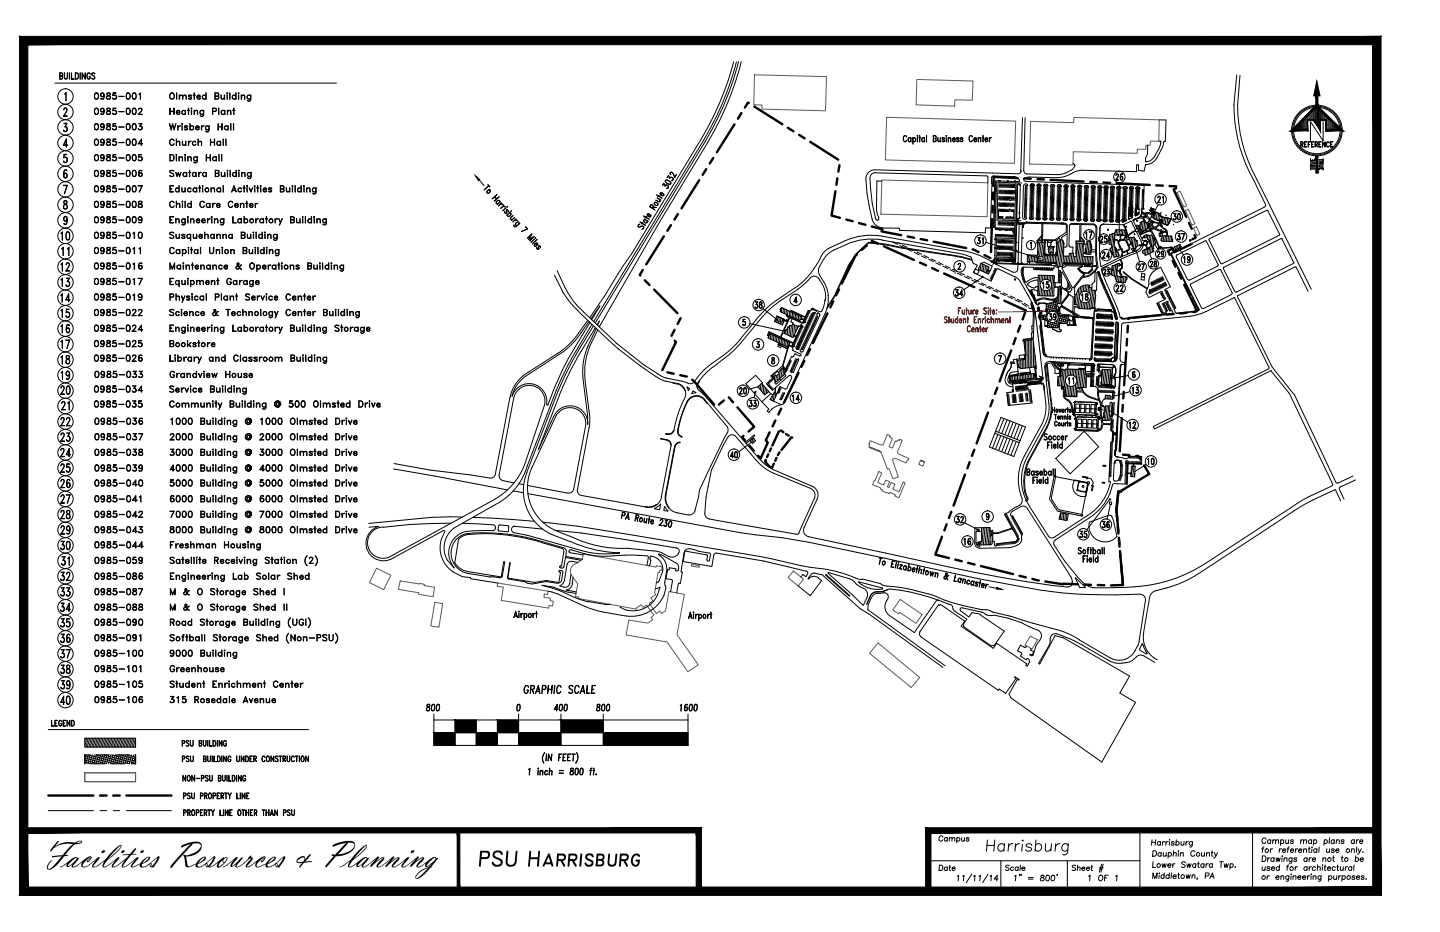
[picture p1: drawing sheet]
<svg xmlns="http://www.w3.org/2000/svg" width="432mm" height="279mm" viewBox="0 0 432 279" stroke-linecap="round" stroke-linejoin="round" font-family="sans-serif">
<!-- layer: C-PKNG-PAVE -->
<g fill="none" stroke="#000" stroke-width=".3">
<path d="M347.6 35.9l2 .1-.2 6.4-.5 .2M264.4 54.3h-1.5l-.1 8.3 .3 1.6M296.2 53.2v1.6M297.9 52.7l-.5 .5-.4 15.2-1.5 .1M302.7 59.9v-.4h.5l-.1 .6M302.7 59.9l.4 .2M305 54.4l-6.7-.2-.3 14h.4M306.9 53.8l.7 .6 35.5 1.1-.2 7.1M307.4 59.5l.5 .1M307.4 59.8h.5M307.4 57.9h.6M307.4 58.2h.6"/>
<path d="M307.4 58.4h.6M307.4 58.7h.5M307.4 59h.5M307.4 59.3h.5M307.4 56.4h.6M307.4 56.7h.6M307.4 57h.6M307.4 57.3h.6M307.4 57.6h.6M307.5 55.9h.5M307.5 56.1l.5 .1M308.2 55.6h-.7l-.3 9.7 .7 .1a.66 .66 0 0 1-.7 .4 .66 .66 0 0 1-.6-.6"/>
<path d="M308.2 55.5v.1M308.2 55.5l-.7-.4-.6 .5M321.8 49l.3 .2 .1 .4M322.2 49.6h.1M322.2 49.7l-.2 .6-.8 .7M343.5 49.3l-.4 2-1.8-.2 .1-1.7h-.6v2.1l-16.2-.5-1.4 .2-1.4 .6M343.5 49.3h.1M344.1 43.5v2.5l-.6 1.3v1.2l1.6-.5 1-1M347.5 42.3l.6 .2M348.1 42.5l-.4 1.6-1.6 2.9M348.3 44.7l-2.1 3.6-1.5 .9-1.2 .1M348.9 42.6l-.1 .4"/>
<path d="M348.9 43l-.6 1.7M262.6 65.7l.3 .3M263.1 64.2l.4 .9v.6l-.2 .3-.3-.1M264.8 68.4h4.5M269.3 68.4l.5 .4M291 77l.7 1.8M291.7 78.7l.2 .2M291.9 78.9l.9 .5M292.9 79.4l.1 .3M293 79.7l-1.1 2 5.3 2.6 1.6-3.4M295.2 78.7l-1.1 .2M295.5 68.5v1.3l-25.7-.7v-.2"/>
<path d="M297.4 79.7l.1 .2M297.5 80l-.6 1.1-.6-.3M298.3 76.6l-.2 1.1M298.4 68.2l.1 .6 5.2 .1v-.4M298.5 70.4l.2 .1zM298.5 68.7l.3 .1zM298.5 68.7v.1M298.7 70.5h.1M298.8 70.5h.2zM298.8 70.5h.1M298.8 68.7l.3 .1zM298.8 68.7v.1"/>
<path d="M299.1 70.5h.2zM299.1 68.7l.2 .1zM299.1 68.7v.1M299.4 70.5h.2zM299.4 68.8h.1M299.4 65.1h.2zM299.5 63.1l.2 .1zM299.6 68.8h-.2h.2M299.6 65.1h.1M299.6 70.5h.3zM299.7 68.8h.2zM299.7 68.8h.1"/>
<path d="M299.7 65.1h.2zM299.7 65.1h.1M299.8 63.1l.1 .1zM299.9 70.5h.3zM300 68.8h.2zM300 65.1h.2zM300.1 63.1l.1 .1zM300.2 70.5h.1M300.2 70.5h.2h-.2M300.3 68.8h.2zM300.3 63.1l.2 .1zM300.4 70.5h.1"/>
<path d="M300.5 65.1h-.2h.2v.4M300.5 70.5h.1M300.5 63.2h.1M300.5 65.5l.2 .1M300.6 68.8h.2zM300.6 63.2h.2zM300.6 63.2h.1M300.7 65.6h.8M300.7 70.5h-.2l.2 .1M300.7 70.5v.1M300.8 70.5l.2 .1zM300.8 68.8h.2z"/>
<path d="M300.9 63.2h.2zM300.9 63.2h.1M301 70.5v.1M301 68.8h.1M301.1 70.5l.2 .1zM301.1 68.8h.1M301.2 63.2h.2zM301.2 63.2h.1M301.3 70.5v.1M301.3 68.8h-.2h.2M301.4 70.5l.2 .1zM301.4 68.8l.2 .1z"/>
<path d="M301.5 63.2h.2zM301.5 63.2h.1M301.6 70.5v.1M301.7 65.5l-.2 .1M301.7 70.5l.2 .1zM301.7 68.8l.2 .1zM301.7 65.1l.2 .1zM301.8 63.2h.2h-.2M301.8 63.2h.1M301.9 70.6h.1M301.9 65.1v.1M301.9 70.6h.2z"/>
<path d="M302 68.8l.2 .1zM302 63.2h.1M302 65.1l.2 .1zM302.1 63.2h.1M302.2 65.1v.1M302.2 70.6h.2zM302.2 63.2h-.1h.1M302.3 68.8l.2 .1zM302.3 65.1l.2 .1zM302.4 63.2l.1 .1zM302.4 78l.2 .1zM302.5 65.1v.1"/>
<path d="M302.5 70.6h.2zM302.6 68.9h.1M302.6 65.2h.2h-.2M302.6 62.9v.4l-3.2-.1v1.8l1 .1M302.7 62.7l.4 .1 .1 .5 .8 .1M302.7 68.9h-.1h.1M302.8 62.7l-.2 .2M302.8 65.2h.1M302.8 78l.2 .1zM302.8 70.6h.2zM302.9 68.9h.1zM302.9 68.9h.1"/>
<path d="M302.9 65.2h.1zM302.9 65.2h.1M303.1 76.2l.1 .5 .3 .1h-.3M303.1 78l.1 .1zM303.1 70.6h.2zM303.1 76.2l.6 .1-.1 .4v-.4zM303.1 68.9h.2zM303.1 68.9h.1M303.2 65.2h.1zM303.2 63.2l.2 .1zM303.2 78.1h.1M303.3 70.6h.1"/>
<path d="M303.4 70.6h.2h-.2M303.4 68.9h.2zM303.4 65.2h.2zM303.4 68.9h.1M303.5 78.1h.2M303.5 78.1h.1M303.5 63.3h.1M303.6 70.6h.1M303.7 76.6l-.2 .2M303.7 63.3h-.2h.2M303.7 68.5h.2M303.7 78.1h.2h-.4"/>
<path d="M303.7 65.2h.2zM303.7 78.1h.1M303.8 63.3h.2zM303.8 63.3h.1M303.9 68.5l-.2 2.6-.1-.5-5.1-.2-.2 6.3M304 63.4v1.7h-2.3l-.1 .4M304.1 78.1h.2zM304.1 78.1h.1M305.6 66.7l1.6 .1M305.6 67h.1M305.6 67h1.3M305.6 67.3h1"/>
<path d="M306.2 78.5l.2 .5 .5 .3 9.2 .3v.8h-.3l-.1 .6-5.7-.2-.1-.5-.2-.2M307.2 64.4h.6M307.2 64.7h.6M307.2 65h.6M307.3 62.7h.6M307.3 63h.6M307.3 63.3h.6M307.3 63.6h.5M307.3 63.9h.5M307.3 64.1l.5 .1M307.3 61.3h.6M307.3 61.6h.6"/>
<path d="M307.3 61.8l.6 .1M307.3 62.1h.6M307.3 62.4h.6M307.4 60.1h.5M307.4 60.4h.5M307.4 60.7h.5M307.4 61h.5M318.3 66.9h.1M318.5 66.9h.1M318.7 66.9l.9 .1 .5 .8M319.9 73.7l-.2 .3-.7 .1M320.1 67.8l-.2 5.9"/>
<path d="M320.6 73.6l.1 .3 .4 .2M321 74.1h.7v1.8M321.5 67l-.5 .2-.3 .5-.2 5.9M330.9 67.2l5.8 .2M336.7 67.3l.1 .1M339.1 66.3l.2 .1M339.1 66.3l-2 1.2M341.6 62.7l-.1 1.2M240 97.5l-.1 .4-.5-.3-.2 .3M240 97.5l.3-.1 .1 .3-2.9 6.3 .3 .8-.1 .3 2.3 1M240.5 96.9l-3-1.4-.4 1 .7 .3-.1 .3M243.1 93l-.6 .2-1.6 3.6-.3 .1"/>
<path d="M243.2 93l.4-.6 2.2 1.1M245 94.2l.2 .7M245.2 95l-4.5 9.6M245.2 94.9v.1M245.2 93.9h.1M245.2 93.8l-.2 .4M245.2 93.8l.6 .5M245.8 94.3l.1 .3M246.5 93.2l-.3 .2h-.4M296.1 81l.7 .3-.1 .3M299.4 80.6l-.6 .2M309.7 80.1h-2.8l-.6 .4-.1 .5"/>
<path d="M327.6 85l-.2 1.3M328.1 84.5l-.6 .6M328.4 81.7l-.2 2.8M328.5 81.4l-.1 .3M328.6 99.1l5.1 .3M328.6 99.1v.2M328.6 80.9l-.2 .5M328.6 99.3l5 .3M328.7 99.1h-.1M328.7 97.1l5.1 .3v-.3M328.7 96.9v.2M328.7 97l.1 .1"/>
<path d="M328.8 96.8l5 .3M328.8 96.8v.1M328.9 94.9l4.5 .3M328.9 94.6l4.2 .3M328.9 94.6v.3M328.9 81.8l-.1 5.3h-.3M333.2 94.9h.1M333.4 94.3h-.2v.6M333.4 95.2l.1 .5M333.4 94.4l.2 .9M333.5 95.6v.1M333.6 95.3v.3"/>
<path d="M333.7 99.5v.1M333.7 93.5l-.4-.1v-.5l-4.3-.2v.5h-.9l-.7 14.2-.5 .5M333.7 99.4v.2M333.7 93.5l.4 .3M333.8 97.3v.1M334.1 93.8l.4 1.8M334.6 96.8l-.5 10.4h-.4M334.9 96.6h.1M334.9 96.6l-.2 .1M344.5 84.7l.1 .5-1 2.4 .8 1.6 3.7-1.8h.4M344.7 83a5.4 5.4 0 0 1 3.3-2.9l3 5.9-1.5 .7M344.8 83l-.3 1.6"/>
<path d="M348.5 87.5h.1M348.5 87.5l-.5 .5 .8 1.5 .6-.2M349.3 87.2h.2M349.3 87.1h.1M349.4 89.4h.1M349.5 89.4l-.3 .4-2.3 1.2 1.5 3 .6-.2 .2 .4 .6-.3-.2-.4 .5-.3-1.1-2.3 .9-.5 .3 .1-.1 .2M349.5 86.7l-.2 .4M349.5 87.2l.4-.2 2.7 5.4-.5 .2M350 90.7l-.4 .3 1.2 2.2 .5-.1 .3 .4M350.1 90.5h.1M352.1 92.8l.5 1M352.2 92.5l-.1 .3"/>
<path d="M228.4 114.9l.3-.1-2.1-2.3-2.9 2.5 4.7 5.5 2.7-2.4-.6-.8M232.5 114.6v.4l.4 .1M232.6 114.5l-.2 .1M235.3 112.2l.3 .6-2.8 2.3M235.7 111.4l-.3 .1M235.8 110.8l-.1 .5M236 116.4l-.5 .2-1.6-.7-.9 2.1M237.4 113.3l-.2-.6h-.7l-4.9 4.3-1.8-2 1.9-1.6 .5 .4M237.4 113.4l-1.5 3M237.4 111.5h.1M237.9 111.6h-.5M237.9 106.8l-.6 .1-1.7 3.7 .1 .3"/>
<path d="M238 111.5l-.1 .1M238.3 106.2l-.3 .7M238.5 106.1l-.3 .1M239.3 107.6l-1.9 4M239.3 107.6l.2 .4-1.6 3.5M240 106.1l.2 .3-.3 .3-1.4-.6M240.2 105.5h.3M240.7 104.6l-.8 .5 .3 .4M240.8 105.3l-.3 .2M304.6 116.4l2.5-.3v.3l-2.5 .3zM308 115.4l-.1 .1M312.3 114.2l-4.4 .5-.1-.6-4.3 .5 .4 2.9-2 .2 .5 3.9 7.1-.8-.5-3.9h-.7v-.6l-.9 .1-.1-.3 .7-.1-.1-.5"/>
<path d="M312.4 114.9l-4.4 .5M315.4 108.7l.1 .4M315.5 109.1l.9 1.4-.1 1.4 1.3 .1M315.8 108.6l.1 .4M315.9 109l1.3 1.7 .5 .1M326.7 107.6v.3h.2M328.2 105.9l.1-.2 5 .3M328.3 106l5 .2M328.3 105.9h.1M328.4 103.5l5.1 .3-.1 .2M328.4 103.8l5 .2M328.4 103.6v.1"/>
<path d="M328.4 103.7h.1M328.4 103.5v.1M328.4 115.8l.2 .2M328.4 107.4l-.2-.1-.1 .5 .5 .4M328.5 101.3v.2M328.5 101.3l5.1 .3v.2l-5.1-.3M328.6 116l.6 .5M329.2 116.6l.2 .3M329.4 117v.5l4.2 .1M329.4 116.9l.1 .1M329.7 110.1v1.1h.7M329.7 109.7v.3"/>
<path d="M330.3 112.9h-.7l-.1 2.6 2.6 .1M331.4 119.5l-.8 .7-.1 1.3M333.3 106h.1M333.3 106.2h.1M333.3 106v.2M333.3 115.6h.4M333.4 104h.1M333.7 107.2l-.4 .3v.7l-4.9-.2v-.5M232 120.3l2.3 1M234.8 121.1l-.5 .2M330.8 121.9h.3v1.3h.3M333.5 132.5l-.4 .1-.6 11.8"/>
<path d="M335.3 137l1.6 .3M335.4 138l.4 .2M335.8 138.3l.3 1.4-.2 2.7-.5 1.4M337.7 138.2h.4M337.7 138.1l-.1 .3 .5 .1-.3 6.6-2.6-.1M338.3 137.2l.1-.4 4 .1-.1 2.1-4-.1-.1-.7M338.4 137.2a1.12 1.12 0 0 1-1.5 .1M292.7 159.6v3.1M292.9 159.3l-.2 .3M294.3 158.2h-2v4.6a1.55 1.55 0 0 0 1.6 1.6l8.4-.2 1.5-.3 1.6-.7M294.3 159.3h-1.4M303.7 153.2a.83 .83 0 0 0-.7 .7 .83 .83 0 0 0 .4 .8h.3l2.8 5.1-.2 1.6"/>
<path d="M305.7 151.5l-4.5 2.7 3.8 6.8v.9l-.7 .5-5.5 .7v.3M306 152l-2.3 1.2M137.5 161.6l-1.1 7.1 .8 1.1 1.1 .8 2 .7M140.3 171.4l10 1.6 .7-4.6 .4 .1-.8 4.1M140.5 160.2l4.6-.2a61.2 61.2 0 0 1 17.6 2.7M140.6 160.2l-1.7 .4-1.4 1M152.2 173.1l.6-4.4 .2 .1-.7 4.5 7.8 1.3M160.1 174.5h.4M162.6 162.7l5.8 1.7M164 174l-3.5 .6M167.7 171.5l.4 .1-.5 3-3.7-.5M168 169.7l-.2 .4 .7 .2"/>
<path d="M168.4 164.3a.99 .99 0 0 1 .7 1.1l-.7 4.3h-.4M168.4 171.1l-.7-.1v.5M169.8 165.6l-.2 1.2 5 .9M170.6 165.4l.2 .3 4.1 .7M200.5 170.8h-.3l-.5 2.7 1.4 .2M200.6 170.7l.1-.5 2 .3-.1 .5M200.7 170.7l-.2 .1M201.2 173.7l.3 .2 .1 .4M201.6 174.3l-.5 3.1M203.4 175.1l-.5 2.6M203.4 170.9l-.3 .3-.5-.2M204.2 171.2l.4 .4-.6 3.3-.4-.1-.2 .3"/>
<path d="M212.1 166.7l-.2 1.2M212.7 165.8l.4 .5-.4 1.7-.4 .2-.3-.4M214.1 166.4l-.6 3.4-8.6-1.5 .5-3.2 6.5 1.2 .3 .4M241.7 172.9l-.9-.7-.7 .8M242.6 173l-.2 .5a2.4 2.4 0 0 1 2.9-.3M245.3 173.2l1.1 .9-3.4 4.5-3.7-3M264 177.9l.9-.2a1.27 1.27 0 0 1 1.3 .6 1.27 1.27 0 0 1 0 1.4M266.1 179.7l-.2 .4M281.5 179.9l-.5 .1-.4 .3-6.4 9.3-7.4-5M292.7 162.7a1.16 1.16 0 0 0 .8 1.1M293.5 163.9h.1M293.7 163.4l.1 .4"/>
<path d="M293.8 163.8l-.2 .1M298.2 163.2l-.1-.9h-.6l-.1 .8-.5 .2M298.2 163.1l.2 .5M298.4 163.6h.1M298.8 163.4l-.1 .3-.3-.1M306.4 161.5l-.4 1.1-.6 .6M265.9 180.1a3.2 3.2 0 0 0 .9 4.4M275.8 189.4l5.6-8.1 .3 .3 .3-.4 7.3 5-1.1 1.5 9.6 6.6 1.1-1.4 9 6.1-.3 .4M275.9 189.4l-.2 .6 .4 .9M276.1 190.9l23.3 16.1 .2-.4 2 1.2 3.1-4.4-.4-.3M285.8 182.6l.4 .5 3.7 2.5-1 1.5 .1 .8 8.2 5.7 .9-.1 3-4.3-7.1-4.9M289.3 184l1.3 .8"/>
<path d="M294 184.3l-.7-.4-1.9-.2-.8 1.2M306.1 195.6l.2 .7M306.3 196.2l-.3 .5 1.8 1.1 .2-.4 .6 .5v.8l-.5 .9-.3 .1-.1-.3M307.7 193.9l-.4 .2-1.3-.7-.9 1.7 1 .6M307.8 193.7l-.1 .2M309.1 194.6v.3l.9 .5-.5 1-.6-.3-.1 .2 .5 .3M309.2 194.4l-.2 .3M309.8 196.4l-.4 .2M311.8 192l-1.1 1.4-.9 3M314.5 193.6l-3 5.2 .1 .2h.2l4.6-8.4 2.6 .6 19.7 11.5-2.9 5.1 4.7 2.8-10.1 17.9-27.2-19.3-.6-1.1 2.5-4.4h.5l-1.2-.8-.1 .2M314.9 192.1l-.4 1.5"/>
</g>
<!-- layer: C-BLDG-EXST-NONPSU -->
<g fill="#5a5a5a" stroke="#5a5a5a" stroke-width=".3">
<path d="M276 138.1l1.2 .5v-.2zM276.1 138l1.1 .4z"/>
<path d="M260.7 133.9l3.5 1.5zM260.6 134.1l3.6 1.3-.1 .2z"/>
</g>
<g fill="none" stroke="#5a5a5a" stroke-width=".3">
<path d="M226.2 22.4l21.6 .6-.3 10.2-19-.5v-1.2l-2.5-.1zM265.9 35.2l38.7 1.1-.4 12.7-38.7-1.1zM274.9 23.8l16.9 .5-.2 5.7-5.3-.1v1.9l-11.6-.4zM309 36.4l13 .4v-1.6l25.6 .7-.1 6.4h-2.6v1.2h-1.3v1.3l-2.5-.1-.1 1.3-19.2-.5-.1 4-13-.3zM264.4 54l31.8 .8-.2 10.2-31.9-.8zM352.9 57.7l.9-.4 2.1 4.4-.9 .4zM355.4 63.1l.9-.4 2 4.4-.9 .4zM357.9 68.4l.8-.4 1.1 2.2-.9 .4zM260.6 134l.2-.4-.3-.1 .1-.5 .4-.9 2.9 1.2 .9 .1 1.3-3.2 .8 .4v.6l.7 .3-1 2.4 1 .5 .9-2.2 .5 .2 .2-.5 .5 .2 .1-.4 .8 .3-1.5 3.4 .2 .6 3.2 1.4-.8 1.4-3.3-1.4-.8 .3 1.8 5.3-1.6 .5-1.2-3-.5 .1-2-5.1M276 138l-.5 1.2 1.2 .5 .5-1.2M263.5 141.4l.9 .4-1.2 2.8 1.7 .8 .7-1.5 1.2 .5-.7 1.6 .4 .2 .7-1.6 1.2 .5-.7 1.5 1.9 .8 1.2-2.9 .6 .3-1.8 4.4-1.3-.5 .2-.4-1.7-.7-.1 .4-2.2-.8 .1-.3-.6-.3 .1-.3-2.5-1zM112.9 170.3l4.3 2.2-2.1 4.3-4.3-2.1z"/>
<path d="M120 174.1l7.1 1 .2 .5 3 .5-.4 2.8-4.4-.7 .1-.5-6.1-1zM149.2 174.8l15.2 2.4-.2 1-1-.2-.1 1.1 1.9 .3-.1 .7 1 .1-.2 1.4-1.1-.1-.1 .8-14.2-2.3 .6-3.9-1.8-.3zM172.9 168.9l1.7-1.2 .3-1.6 21.8 3.9 .1-.4 1.8 .3-.2 1.1h-.5l-.1 .6h-.5l-1 6.1 .4 .6-1.6 .9 .7 .9-1.1 .7 2.1 3.1 1-.7 .6 .7 1.2-.8 1-5.8 4.6 .9-2.2 12.1 6.4 9-3.1 2.1-6.3-8.9-12.2-2.1 .8-4.5 5.7 .9 1.4-1-.5-.7 .9-.7-2.2-3-1 .7-.6-.8-1.4 .9 .1 .2-.2 .2-17.3-3.2v-.4l-.9-.1 .6-3.9-1.9-2.7M173 168.8a2.48 2.48 0 0 0-1.7 3.5M207.4 169.2l2.3 .4-.1 .5-2.3-.4zM237.9 171.2l3 2.4-1.6 2-3-2.4zM269.9 179.7l6.6 4.5-1.8 2.7-4.9-3.3-.3 .5-1.8-1.3zM130.4 180.6l2.3 .4-1.1 7-2.4-.4zM263.3 192.7l12.5 10.4-2.6 3-12.5-10.2zM309 190.7l2.1 1.1-1.6 2.7-2.1-1.1zM25.4 231.7h15.3v2.6h-15.3zM40.7 234.3h-.2"/>
</g>
<!-- layer: TEXT-MISC -->
<g fill="none" stroke="#000" stroke-width=".3">
<path d="M143.1 53.3l2.1 2.4M146.1 57.1l.6-.2a.56 .56 0 0 1 .1 .9 .56 .56 0 0 1-.9-.2zM146.3 55.3l.6 .7zM146.5 55.7l-1.3 1.3 1.4-1.3M147.6 59.6l1.5-1.2zM148.3 59l.6 .6M148.4 59l.5 .6M196.7 60l1 .5 .2-.2-.1-.5 .2 .5-.3 .3zM196.9 58.4l1.6 1.1zM197.1 59.3l1.1 .7zM197.5 58.6l-.2 .4zM198.2 58.5l.4-.6-.4-.1a.49 .49 0 0 0 .1 .8 .49 .49 0 0 0 .7-.4l-.1-.1 .2 .2a.55 .55 0 0 1-.8 .3 .55 .55 0 0 1 0-.9l.4 .2-.4 .6"/>
<path d="M199 55l.4 .8 .3-.3h.3M199.1 55l-.5 .6 .4-.7 .5 .8M199.5 54.3l.5 .6 1 .3M199.6 55.6h.6l.2 .5M199.6 54h.4l.7 .3 .5 .7-.6 .3-.6-.4-.6-.5zM199.7 54l.7 .2 .8 .7M199.8 54l-.3 .4M200.3 55.7l.1 .5-.5 .3h.3a.58 .58 0 0 0 .1-.9 .58 .58 0 0 0-.9 .1M200.3 56.4l-.3 .1M200.4 52.6l.4 .9 .6-.3M200.5 52.7l-.5 .5 .5-.6 .4 .8M200.8 53.4a.57 .57 0 0 1 1-.1 .57 .57 0 0 1-.5 .9l.5-.4-.1-.4"/>
<path d="M201 53.2l.6 .1 .3 .5M201.1 54.8l-.3 .4M201.7 54l-.3 .1M202.3 53.1l.5-.7-.5 .8-.7-1.4-.4-.2-.2 .3 .1 .4-.2-.1a.43 .43 0 0 1 .3-.6 .43 .43 0 0 1 .5 .3l.7 1.2M271.1 40.7l.4-.1 .4 .4-.2-.2a.84 .84 0 0 0-.9 .6 .84 .84 0 0 0 .4 1l.7-.3a.54 .54 0 0 1-.7 .4 .54 .54 0 0 1-.3-.7zM272.5 41.3h.3l.3 .2-.3-.2a.53 .53 0 0 0-.5 .6 .53 .53 0 0 0 .5 .5l.3-.2-.1 .2a.59 .59 0 0 1-.7-.3 .59 .59 0 0 1 .2-.8zM273.1 41.3v1.2zM273.7 41.3l.1 1.9zM273.9 41.3a.55 .55 0 0 1 .7 .6 .55 .55 0 0 1-.7 .5l-.1-.2a.49 .49 0 0 0 .7-.2 .49 .49 0 0 0-.5-.7l-.2 .2zM275.1 40.6v.3zM275.1 40.7h.1M275.1 41.3v1.2z"/>
<path d="M275.6 41.3h.4zM275.7 40.6l.1 1.9zM276.6 41.3h.3l.3 .2a.48 .48 0 0 0-.8 .3 .48 .48 0 0 0 .5 .6l.3-.2-.2 .2a.58 .58 0 0 1-.7-.3 .58 .58 0 0 1 .3-.8zM277.2 41.3l.1 1.2zM277.8 40.6v1.9zM279.9 41.5l.7-.1v-.6l-.7-.1v1.7l.7-.1v-.6l-.7-.1M280.4 41.5l.3 .4-.1 .5-.8 .1v-1.9l.8 .1 .1 .6-.3 .3M281.2 41.3l.1 1 .3 .1 .4-.3-.4 .4-.3-.1zM282 41.3v1.2zM282.5 42.3h.7M282.5 41.6l.7 .5-.2 .4-.5-.3 .1 .2M282.5 41.4h.7"/>
<path d="M282.6 41.3v.4M283.1 41.3l.1 .2-.2-.2-.5 .2 .7 .6M283.1 42v.4M283.6 40.7l.3 .1zM283.7 40.7h.1M283.7 41.3l.1 1.2zM284.3 41.3l.1 1.2zM284.6 41.3h.5v1.2v-.9l-.2-.3-.5 .3zM285.7 41.8h.7l-.1-.4a.48 .48 0 0 0-.6 .5 .48 .48 0 0 0 .6 .4l.1-.1a.53 .53 0 0 1-.7 .1 .53 .53 0 0 1 0-.8l.4-.2 .3 .3v.3h-.7M286.9 42.3h.6M286.9 41.6l.7 .5-.3 .4-.5-.3 .2 .2M286.9 41.4h.6"/>
<path d="M287 41.3v.4M287.5 41.3l.1 .2-.3-.2-.5 .2 .7 .6M287.5 42v.4M288.1 42.3h.6M288.1 41.6l.6 .5-.2 .4-.5-.3 .1 .2M288.1 41.4h.6M288.1 41.3v.4M288.6 41.3l.1 .2-.2-.2-.5 .2 .7 .6M288.6 42v.4M290.8 40.7l.5-.1 .3 .4-.2-.2a.84 .84 0 0 0-.9 .6 .84 .84 0 0 0 .5 1l.5-.3a.45 .45 0 0 1-.4 .5 .45 .45 0 0 1-.5-.5v-1.1zM292.1 41.8h.6v-.4a.48 .48 0 0 0-.6 .5 .48 .48 0 0 0 .6 .4l.1-.1a.53 .53 0 0 1-.8 .1 .53 .53 0 0 1 .1-.8l.4-.2 .3 .3v.3h-.7M293.3 41.3l.1 1.2z"/>
<path d="M293.6 41.3h.5v1.2v-.9l-.3-.3-.4 .3zM294.5 41.3h.5zM294.7 40.6l.1 1.9zM295.4 41.8h.7l-.2-.5a.51 .51 0 0 0-.5 .7 .51 .51 0 0 0 .8 .2l-.2 .2a.53 .53 0 0 1-.7-.5 .53 .53 0 0 1 .8-.5l.1 .5h-.8M296.6 41.3l.1 1.2zM296.9 41.3h.3l-.5 .5zM148.2 60.3l1.5-1.3zM148.9 60.3l.7-.3 .2 .2v.4v-.3a.54 .54 0 0 0-.7 0 .54 .54 0 0 0-.1 .7l.3 .1-.5-.2zM149.1 61.3l1-.8zM149.5 61.7l1-.8zM150.1 61.3l.6-.1 .1 .1zM150.1 62.4l1-.8z"/>
<path d="M150.7 62l.5-.2 .3 .2zM150.8 63.1l.9-.8zM151.3 63.5l.4 .5M151.9 63v.9h-.5l-.1-.5v.2M151.9 63.7l-.3 .3M151.9 64.5l1.5-1.3zM152 62.9l.4 .4M152.1 61.9l.1 .2zM152.1 62.9l-.3 .2M152.1 61.9h.1M152.2 64.3v.4a.5 .5 0 0 0 .8-.1 .5 .5 0 0 0-.2-.8 .58 .58 0 0 1 .3 .9 .58 .58 0 0 1-.9 0zM152.4 63.2v.2l-.2-.5h-.3v.8"/>
<path d="M153.1 65.2l.8-.5-.8 .8 .1 .2 .4 .1-.6-.2zM153.3 66l1.1-.8zM153.8 66.5l.9-.8zM154.1 67.4l.3 .6 1.5-1-1.3 1-.5-.2zM154.4 66.1l.4-.2 .3 .2zM154.7 66.8l.7-.3 .3 .2-.1 .4v-.3a.5 .5 0 0 0-.8 0 .5 .5 0 0 0 .3 .8l-.5-.2zM158.1 71.4l1.4-1.3-.8 1.5 1.5-.7-1.4 1.3 1.1-1.1-1.4 .7 .7-1.4zM158.2 68.6l-1.8 .8 1.9-.7-.7-.7 .5 .7M159.2 72.6l1-.8zM159.6 73.1l1.5-1.3zM160.5 71.3l.1 .2zM160.5 71.4h.1"/>
<path d="M160.5 73l.5 .5 .2-.3a.47 .47 0 0 0-.7-.1 .47 .47 0 0 0 0 .7h.3l-.3 .1a.56 .56 0 0 1-.1-.9 .56 .56 0 0 1 .9 .2l-.3 .4-.5-.5M161 74.3l.4 .4M161.5 73.8l.1 .9h-.5l-.2-.4 .1-.1-.1 .2M161.6 74.5l-.3 .2M161.6 73.7l.5 .5M161.8 73.7l-.3 .2M162.1 74l-.1 .2 .1-.3-.6-.2 .1 .9M191.4 67.3l.5-.1-.5 .4 .1 .5 .7-.3a.54 .54 0 0 1 .9 .2 .54 .54 0 0 1-.6 .7l.5-.4v-.2a.87 .87 0 0 0-1.3 0l-.4-.3zM192 66.5l1.5 1.1zM192.6 66.7l-.3 .4zM193.1 65.9h.3l-.3 .1a.54 .54 0 0 0 .3 .7 .54 .54 0 0 0 .7-.2l-.1-.3 .1 .2a.59 .59 0 0 1-.8 .4 .59 .59 0 0 1-.2-.9zM193.1 64.7l1.6 1z"/>
<path d="M193.2 65.6l1.1 .7zM193.7 64.9l-.2 .4zM194.4 64.8l.3-.6h-.5a.5 .5 0 0 0 .2 .7 .5 .5 0 0 0 .7-.3l-.1-.2 .2 .2a.55 .55 0 0 1-.8 .3 .55 .55 0 0 1-.1-.8l.5 .1-.3 .7M195.6 62.3l.2-.5-.5-.4-.4 .5 1.5 1-1.7-.9 .6-.7 .6 .5-.3 .6M195.8 62l1 .2-1-.1M313.2 130.1l.5-.1 .3 .3a.45 .45 0 0 0-.6-.2 .45 .45 0 0 0-.2 .6l.5 .2a.52 .52 0 0 1 .2 .8 .52 .52 0 0 1-.8-.1 .46 .46 0 0 0 .6 .2 .46 .46 0 0 0 .1-.7l-.7-.4zM314.1 132.5h.8l-.7 .1v1.8zM314.2 133.4h.4l-.4 .1M314.6 130.8a.55 .55 0 0 1 .7 .5 .55 .55 0 0 1-.7 .5l-.2-.4zM315.3 132.5l.1 .2zM315.3 132.6h.1M315.3 133.1l.1 1.3z"/>
<path d="M315.5 122.2l.1 1.4zM315.6 122.9h.6M315.9 130.8l.3-.1 .3 .3-.1-.2a.48 .48 0 0 0-.6 .5 .48 .48 0 0 0 .6 .4l.1-.1-.1 .2a.59 .59 0 0 1-.7-.3 .59 .59 0 0 1 .2-.7zM315.9 133.6h.7l-.1-.3a.47 .47 0 0 0-.6 .4 .47 .47 0 0 0 .6 .5l.1-.2-.1 .3a.53 .53 0 0 1-.7-.6 .53 .53 0 0 1 .8-.4l.1 .5h-.8M316.2 124.2l.6 .1zM316.2 122.2v1.4zM316.5 124.3v1.4zM317 126.6a.4 .4 0 0 0-.5-.3 .4 .4 0 0 0-.3 .5v.4a.4 .4 0 0 0 .3 .5 .4 .4 0 0 0 .5-.3M317.1 130.8l.4-.1 .3 .2-.3-.1a.51 .51 0 0 0-.6 .6 .51 .51 0 0 0 .9 .2l-.2 .2a.58 .58 0 0 1-.7-.3 .58 .58 0 0 1 .2-.7zM317.1 125.1h.5l-.1-.3a.37 .37 0 0 0-.4 .4 .37 .37 0 0 0 .5 .3v.1a.4 .4 0 0 1-.5-.4 .4 .4 0 0 1 .5-.4l.1 .4h-.6M317.2 132.5v1.9zM317.5 122.7l.4 .8 .2-.8-.2 .9z"/>
<path d="M317.9 133.2l.3-.1 .3 .3-.3-.2a.53 .53 0 0 0-.4 .5 .53 .53 0 0 0 .4 .6l.3-.2a.53 .53 0 0 1-.8 .1 .53 .53 0 0 1 .1-.8zM318.1 124.7v1zM318.2 131.2h.7l-.2-.4a.51 .51 0 0 0-.5 .6 .51 .51 0 0 0 .8 .2l-.2 .2a.53 .53 0 0 1-.7-.5 .53 .53 0 0 1 .8-.5l.1 .5h-.8M318.3 124.8h.3l.1 .9-.1-.9-.5 .2zM318.3 126.8l.1 .8 .5-.1-.3 .2-.2-.1zM318.4 123l.6 .1-.1-.3a.33 .33 0 0 0-.5 .3 .33 .33 0 0 0 .6 .2l-.1 .3a.41 .41 0 0 1-.5-.5 .41 .41 0 0 1 .6-.3v.3h-.6M318.5 132.5l.1 1.9zM318.9 126.8v.9zM319.1 124.7v1zM319.3 124.8h.3l.1 .9-.1-.9-.5 .2zM319.3 126.8l.1 .9zM319.4 122.7v.9z"/>
<path d="M319.5 130.7v1.2zM319.5 126.8h.3l-.4 .4zM319.6 122.7h.2l-.4 .4zM319.7 130.8l.4-.1-.6 .5zM320 126.8h.3zM320 122.7h.4zM320.1 126.3v1.4zM320.1 124.2v.2zM320.1 124.3h.1M320.1 124.7v1zM320.1 122.2l.1 1.4zM320.6 124.8h.4l-.3-.1-.2 .2 .5 .4"/>
<path d="M320.6 125l.5 .4-.2 .3-.4-.2 .1 .1M320.6 127l.5 .5-.2 .2-.3-.1h.5M320.6 126.9h.5M320.6 124.8v.2M320.6 126.8v.3M320.6 123.1h.6l-.1-.3a.36 .36 0 0 0-.5 .3 .36 .36 0 0 0 .5 .4v.1a.4 .4 0 0 1-.5-.5 .4 .4 0 0 1 .6-.3v.3h-.6M321 125.3v.3l-.4-.1M321 127.3v.3M321 126.8l.1 .1M321.1 126.9l-.2-.1-.3 .1 .5 .5M321.6 122.7v.9zM321.7 122.8l.3-.1-.4 .4z"/>
<path d="M186.6 154.4l.7 .1 .1-.7-.7-.2-.4 1.8 .4-1.9 .6 .1 .2 .4-.2 .5-.2 .1-.6-.1M187.8 155.2l.8 .1M187.8 155.1l.7 .1M188.4 153.8l.2 2-.2-1.7-.9 1.5zM190.6 155.2h.7l.1-.6-.6-.2-.4 1.8 .4-2 .7 .3-.2 .8h-.7M191 155.3l.3 1zM191.9 155.4a.58 .58 0 0 1 .9 .5 .58 .58 0 0 1-.8 .5l-.2-.3zM193.2 155.4v1l.2 .2 .4-.2-.4 .3-.3-.2zM194 155.5l-.2 1.3zM194.5 155.6l.4 .2zM194.7 155l-.3 1.9zM195.2 156.3l.7 .1-.1-.5a.49 .49 0 0 0-.6 .5 .49 .49 0 0 0 .5 .5h.2l-.2 .1a.57 .57 0 0 1-.6-.6 .57 .57 0 0 1 .8-.5v.6l-.7-.1"/>
<path d="M197.7 157.4l.9 .2-1-.1 1.1-1.4-.4-.4-.3 .3 .3-.4 .3 .1 .2 .6-1.1 1.2M199.1 157.5l.1 .2M199.6 156.6a.55 .55 0 0 1 .4 .9 .55 .55 0 0 1-1-.1l.5 .3 .4-.3M199.8 156.7l.2 .6-.4 .4M200.1 156.1l-.7-.2 .8 .1-.6 .7M200.1 156l-.6 .7 .5 .5M200.5 157.8l.6 .1M200.8 156.3l.6 .1M200.8 156.2h.4a1.19 1.19 0 0 1-.5 1.9l-.2-.9zM200.9 156.2l-.4 1 .1 .7M201.3 156.3l.1 .7-.4 1M308 141.5l.7-.1v-.7h-.7v1.7l.7-.1v-.7l-.7-.1"/>
<path d="M308.5 141.5l.3 .3-.1 .6-.8 .1v-1.9l.8 .1 .1 .5-.3 .3M309.4 141.3l.4-.1 .3 .3-.3-.2a.56 .56 0 0 0-.5 .5 .56 .56 0 0 0 .5 .6l.3-.2-.2 .2a.62 .62 0 0 1-.7-.3 .62 .62 0 0 1 .2-.8zM309.7 143h.9l-.8 .1v1.8zM309.8 143.9h.4l-.4 .1M310.1 141.2v1.3zM310.7 142.3h.6M310.7 141.5l.6 .6-.2 .4-.4-.1-.1-.2 .1 .2M310.7 141.4h.6M310.7 141.3v.3M311 143v.3zM311 143.1h.1M311 143.7v1.2z"/>
<path d="M311.2 141.3l.1 .2-.2-.3-.5 .3 .7 .5M311.2 141.9v.5M311.6 144.2h.7l-.1-.4a.47 .47 0 0 0-.6 .5 .47 .47 0 0 0 .6 .4l.1-.1-.1 .2a.53 .53 0 0 1-.7-.5 .53 .53 0 0 1 .8-.5v.5h-.7M311.8 141.8h.7l-.2-.5a.56 .56 0 0 0-.5 .5 .56 .56 0 0 0 .5 .6l.2-.3-.1 .3a.54 .54 0 0 1-.7-.6 .54 .54 0 0 1 .8-.4l.1 .4h-.8M312.8 143l.1 1.9zM313.1 140.6v1.9zM313.2 141.3a.57 .57 0 0 1 .8 .5 .57 .57 0 0 1-.8 .6l-.1-.2 .3 .2a.56 .56 0 0 0 .5-.6 .56 .56 0 0 0-.5-.5l-.3 .2zM313.5 143.7h.4l.3 .2-.3-.2a.53 .53 0 0 0-.5 .6 .53 .53 0 0 0 .5 .5l.3-.2a.53 .53 0 0 1-.8 .1 .53 .53 0 0 1 0-.8zM314.2 143v1.9zM314.6 141.3l.3-.1 .2 .3-.2-.2a.56 .56 0 0 0-.5 .5 .56 .56 0 0 0 .5 .6l.2-.2-.1 .2a.61 .61 0 0 1-.7-.4 .61 .61 0 0 1 .3-.7zM315.1 141.2l.1 1.3zM315.8 140.6l.1 1.9z"/>
<path d="M316.4 140.6l.1 1.9zM263.7 167.2l.8 .3zM264 167.4l-.4 1.7 .5-1.7M267.4 169l.5 .1h-.5M267.6 168.1l.8 .2-.8-.1-.3 1.7 .6 .2-.7-.1zM268.8 168.3l-.3 2zM269.3 169.1l-.2 1.3zM269.3 168.6l.3 .1-.2 .1zM269.4 168.6h.1M269.8 169.2l.8 .2-.9 1 .7 .3-.8-.2 .9-1zM271 169.8l.4-.2 .4 .4a.52 .52 0 0 0-.9-.1 .52 .52 0 0 0 .2 .8h.5l-.3 .2-.4-.2zM271.8 169.7l-.3 1.2z"/>
<path d="M272.4 170.1l.2-.1a.56 .56 0 0 1 .5 .6 .56 .56 0 0 1-.8 .4v-.2l.2 .3a.49 .49 0 0 0 .6-.5 .49 .49 0 0 0-.7-.5zM272.6 169.2l-.4 1.9zM273.6 170.7l.7 .1v-.4a.48 .48 0 0 0-.7 .3 .48 .48 0 0 0 .5 .6l.1-.2-.1 .3a.56 .56 0 0 1-.6-.7 .56 .56 0 0 1 .8-.4v.6l-.7-.1M274.8 170.4l.5 .1zM275.1 169.8l-.4 1.8zM275.6 170.9l.5-.3 .3 .2-.2 1.2 .1-1.1-.3-.2zM275.8 170l-.4 1.8zM276.9 170.8l.4 .1zM277.2 170.3l-.4 1.8zM278.9 171.3l.1 1 .5-.9 .1 1.1 .5-.9-.6 1.1v-1l-.5 .9zM280.6 172l.4-.2 .3 .1-.2 1.2 .1-1.1zM280.6 171.6l-.3 1.3z"/>
<path d="M283.6 171.9l.4 .1M283.8 171.8a1.72 1.72 0 0 0 .4 1.9v.1a1.85 1.85 0 0 1-.5-2l.3 .1v.3l-.9 .8 .1 .5 .5-.1 .5-.8 .3-.1-.3 .2M283.9 171.9v.3l-.5 .5a.48 .48 0 0 0-.3 .8 .48 .48 0 0 0 .8-.2l.4-.7M286.5 172.4l-.4 1.7 .8 .3-.8-.2zM287.4 173.5l.6-.2 .1 .4-.2-.3a.55 .55 0 0 0-.6 .4 .55 .55 0 0 0 .4 .7l.3-.1a.52 .52 0 0 1-.8-.1 .52 .52 0 0 1 .2-.8zM288.2 173.4l-.3 1.3zM288.8 173.5l-.3 1.3zM288.8 173.9l.4-.3 .3 .2-.2 1.1 .1-1.1zM290.3 173.9h.3l.2 .4-.2-.3a.51 .51 0 0 0-.6 .5 .51 .51 0 0 0 .5 .5l.1-.1-.1 .2a.61 .61 0 0 1-.7-.5 .61 .61 0 0 1 .5-.7zM291.3 174.4l.5-.2 .2 .3a.51 .51 0 0 0-.8 0 .51 .51 0 0 0 .2 .8l.5-.1-.4 .3-.3-.2-.1-.5zM292.1 174.3l-.3 1.2zM292.4 175.5l.6 .1"/>
<path d="M292.6 174.7l.5 .7-.3 .3-.4-.3 .1 .2M292.6 174.6l.6 .1M292.7 174.5l-.1 .4M293 175.2l-.1 .5M293.2 174.6l.1 .2-.4-.4-.4 .3 .6 .6M293.6 174.6l.5 .2zM294 174.1l-.4 1.8zM294.4 175.3l.7 .2v-.4a.48 .48 0 0 0-.7 .3 .48 .48 0 0 0 .5 .6l.1-.2-.1 .3a.62 .62 0 0 1-.7-.6 .62 .62 0 0 1 .6-.6l.4 .3-.1 .4-.7-.1M295.7 175.1l-.3 1.2zM295.8 175.4l.5-.2-.6 .4zM296.6 175.9l3 .6M323.4 164.2h.5l.4 .2a.47 .47 0 0 0-.6-.2 .47 .47 0 0 0-.3 .6l.5 .2a.53 .53 0 0 1 .3 .9 .53 .53 0 0 1-.9-.1 .46 .46 0 0 0 .7 .1 .46 .46 0 0 0 .1-.6l-.7-.4z"/>
<path d="M324.8 166.6h.8l-.8 .1v1.8zM324.8 167.5h.4l-.4 .1M324.9 164.9a.56 .56 0 0 1 .7 .5 .56 .56 0 0 1-.7 .6l-.2-.5zM326 164.8l.4 .1zM326 166.6l.1 .3zM326 166.7h.1M326 167.2l.1 1.3zM326.3 164.2l-.1 1.9v-1.9h.3l-.3 .1M326.6 167.8h.7l-.2-.5a.56 .56 0 0 0-.5 .6 .56 .56 0 0 0 .5 .5l.2-.3-.1 .3a.54 .54 0 0 1-.7-.5 .54 .54 0 0 1 .8-.5v.5h-.7M326.9 164.8l.4 .1zM327 164.2l.1 1.9zM327.7 164.2l.1 1.9z"/>
<path d="M327.8 166.6l.1 1.9zM327.9 164.9a.56 .56 0 0 1 .7 .5 .56 .56 0 0 1-.7 .6l-.1-.2 .3 .2a.56 .56 0 0 0 .5-.6 .56 .56 0 0 0-.5-.5l-.3 .1zM328.6 167.3l.3-.1 .3 .3-.3-.2a.56 .56 0 0 0-.5 .6 .56 .56 0 0 0 .5 .5l.3-.2-.2 .2a.61 .61 0 0 1-.7-.3 .61 .61 0 0 1 .3-.8zM329.2 166.6v1.9zM329.2 164.9l.4-.1 .2 .2-.2-.1a.56 .56 0 0 0-.5 .5 .56 .56 0 0 0 .5 .6l.2-.2-.1 .2a.61 .61 0 0 1-.7-.4 .61 .61 0 0 1 .2-.7zM329.8 164.8l.1 1.3zM330.5 164.2v1.9zM331.1 164.2v1.9zM154.2 184.7h.8M154.3 184.6h.7M154.6 183.2l.6 2-.6-1.7-.5 1.7zM155.5 183.3l.2 .1z"/>
<path d="M155.6 183.3h.1M155.6 183.9v1.3zM156.2 183.9l.1 1.3zM156.3 184.1l.5-.2-.5 .5zM157.2 183.9v1.9zM157.2 184.1l.2-.1a.56 .56 0 0 1 .7 .5 .56 .56 0 0 1-.7 .6l-.2-.2 .3 .2a.56 .56 0 0 0 .5-.6 .56 .56 0 0 0-.5-.5zM158.6 184a.56 .56 0 0 1 .7 .5 .56 .56 0 0 1-.7 .6l-.2-.5zM158.6 184.1l.2-.1a.52 .52 0 0 1 .5 .5 .52 .52 0 0 1-.7 .5zM159.8 183.9l.1 1.3zM160.1 184l.3-.1-.5 .5zM160.6 183.9l.5 .1zM160.8 183.2l.1 2z"/>
<path d="M206.6 185h.8M206.6 184.9h.7M207 183.5l.5 1.9-.5-1.6-.6 1.6zM207.9 183.5l.1 .3zM207.9 183.6l.1 .1zM207.9 184.1l.1 1.3zM208.5 184.1l.1 1.3zM208.8 184.2l.3-.1-.5 .6zM209.5 184.1l.1 1.9zM209.7 184.2a.56 .56 0 0 1 .7 .6 .56 .56 0 0 1-.7 .5l-.1-.1 .2 .1a.55 .55 0 0 0 .5-.5 .55 .55 0 0 0-.5-.6l-.2 .2zM211 184.3l.1-.1a.51 .51 0 0 1 .5 .6 .51 .51 0 0 1-.6 .4zM212.1 184.1l.1 1.3z"/>
<path d="M212.4 184.2l.4-.1-.6 .6zM213 184.1l.5 .1zM213.2 183.5v1.9z"/>
<circle cx="146.5" cy="57.4" r=".51"/>
<circle cx="196.7" cy="61.1" r=".57"/>
<circle cx="196.7" cy="61.1" r=".5"/>
<circle cx="314.9" cy="131.2" r=".51"/>
<circle cx="316.9" cy="123.1" r=".4"/>
<circle cx="316.9" cy="123.1" r=".43"/>
<circle cx="317.6" cy="127.2" r=".41"/>
<circle cx="317.6" cy="127.2" r=".38"/>
<circle cx="192.2" cy="155.8" r=".52"/>
<circle cx="265" cy="168.7" r=".56"/>
<circle cx="265" cy="168.8" r=".5"/>
<circle cx="278" cy="171.7" r=".56"/>
<circle cx="278" cy="171.7" r=".51"/>
<circle cx="325.1" cy="165.4" r=".51"/>
<circle cx="211.2" cy="184.7" r=".58"/>
</g>
<!-- layer: C-BLDG-EXST -->
<g fill="none" stroke="#000" stroke-width=".3">
<path d="M294.1 78.9l2.5 1.1-.6 1.3 .7 .3-.3 .6-3.1-1.4zM303.2 76.4h.3v.3h-.3zM303.6 78.5l.3 .2h-.3zM311.1 72.6l2.1 .1-.1 3.9 3.8 .1 .1-3.9h.3l.1-.5 .5-.1v-.4l.3 .1a.75 .75 0 0 1 .7 .9h.2l-.2 4h1.7v-.9h1.3v.9l.9 .1v-4l2.2 .1-.2 3.9h3l-.1 2.2-8.8-.4v.3h.4l-.2 .1v.4l-.9 .5h-.7l-.9-.6v-.4l-.2-.1h.5v-.2l-8.9-.2 .1-2.1 3 .1zM311.3 76.9l1.5 .1v1h-1.6zM325.9 72.3h1.1v.8h.3l-.1 2.1h-.2l-.1 .7-1.1-.1v-.7h-.2v-2h.3zM333.5 79.6l.8 .1v-.3h.7v-.4h.8v.7h-.7l-.1 1-.2 .3-.1 .6h.3l-.2 1.1 1 .2 .3 .2 .5 .1v-.4l1.1 .2 .2 .1v.8l-.3-.1-.1 .9-1.2-.1v-.3h-.2l-.1 .3-1.3-.2v-.8h-.3v-.7l-.3-.1v-.3h-.9l.1-1.4h.3l.1-.3h-.4zM339.5 73.2l-.1-.4-.5-.2-.3-.9-.6 .3-.6-1.4h-1l-.3-.3h-.6l-.1 .3-1.1-.2v.9l-.4 .6 .4 .5-.2 1.2 .6 1-.1 .6 .3 .4 .3-.1 .4 1.3-.6 .3-.2-.3-.7 .4-.6-1.1 .2-.3-.1-.2-.3 .2-.5-1.3 .7-.3-.2-.9-.8-.1v-1.2l.3-.1v-.2l-.3-.2 .2-1.2h.7v-.3h.8v-.4l.2 .1 .1-.8 1.2-.1 .1 .4h.3l.1-.3 1.3 .1-.1 .8h.3v.7l.3 .6 .4-.2 .2 .5 .6-.3 .2 .3 .7-.4 .9 1.4-.2 .1 .5 1.2-1.2 .9 .2 .4-.6 .3-.4-.7 .6-.3-.5-.7 .1-.4M341.8 66.7l1.2-.5 .3 .5 .3-.1 .1 .3 .7-.4 .5 1.3-.6 .3 .1 .3-1.2 .6 .1 .2-.8 .1-.3-.6-.3 .2-.3-.6 .3-.2-.3-.6 .5-.2zM343.7 70.3h.1M343.9 66.7l.5 .8M344.4 67.5l.1 .5"/>
<path d="M344.8 72.6v.5l.5 .8-.8 .3-.2 .5h-.4M344.8 72.4l-.2-.5-.4 .1-.3-.9-.6 .3-.3-.7 .7-.3 .2 .4 .6-.4 .1 .3 .8-.3 .6 1.2 .1-.1 .5 1.6-.7 .3 .1 .2-.3 .3 .3 .6-.3 .1 .3 .7-2.6 1.3-.4-.7-.2 .1-.3-.7 .8-.6h.5M346.4 63.6l1.6 .6-.3 .5 1.7 .7 .1-.2 1.5 .5-.8 1.7-1.8-.6 .3-.6-1-.4-.1 .4-1.8-.9zM347.6 69.9h.9v.8l2.9 .1-.1 .8h.3v.7l-3.5-.1 .1-.7h.3v-.6h-.9zM352.1 74.1l1.7-.9 .4 .8-1.7 .8zM353.4 74.4l1.5 2M356.7 72l.3-.2 .1 .3-.3 .2zM233.4 95l1.4 .6-.5 1.1-1.3-.6zM234.1 92.4l.2 .1 .2-.3 5.9 2.8-.1 .7-.2-.1-.3 .5-3.2-1.5-.3 .5-.4-.3 .2-.4-2.2-1zM236.3 98l.2 .1 .3-.6 .6 .3 .3-.7 1.7 .8-1.6 3.3-2.7-1.3 .6-1.1h.3zM292.5 80.6l1.1 .6-.6 1.1-1.1-.6zM294.6 82.7l.2 .2-.2 .3-.2-.1z"/>
<path d="M304.3 83.5l.3 .2-.2 .3-.3-.2zM311.3 82.5l4.9 .1-.1 2.1h.3l-.1 1.4h-.2l-.1 2.7-4.8-.2zM316.5 90.7l-2.8 .3 .2 3.3-1.2 .3 .2 1h.5l-.1 .4h.7l.3 1.7h-.8l.6 .1v.4l3.2 .1v-.6h.4v-.7h2.3v-.8h.8v-.4h-.4l.1-1-2.7-.2M316.5 90.6l.1 1.8 .8 1.6-.1 .3h.5v.3M323.4 86.6a3.4 3.4 0 0 1 3.5-1.1l-.2 .7 .7 .1v.7l1.1 .1-.1 1.5h.2v.7h-.2l-.1 3h-1.1l-.1 .4-3.7-.2v-.4h-.4v-.8h-.7v-3h.5zM226.6 117.3l.2 .2-.3 .3-.2-.2zM227.2 116l1.2-1.1 2.1 2.5-1.2 1zM230.9 100l5.9 2.8-.6 1.2-5.9-2.7zM231.7 113.1l.8-.7 .3 .4 .9-.8-.3-.4 1.4-1.2 .7 .8-.4 .6 .3 .3-2.6 2.4-.5-.3v-.5zM232.2 117.6l.8 .4-1 2.3-1.1-.5zM302.9 112.8l7.2-.8 .2 1.3-7.3 .9zM307.2 102.2l2.1-.2v-.4h.5l.9 7.9-.3 .5-4.5 .5v-.4l-.5 .1-.3-2.2 2.3-.3v-1.2h.3z"/>
<path d="M310.2 110l.3 2.3h-.3M310.7 109.7l.1 .8h-.3l.4 3.1h-.2l-.2-1h-.3M318.2 110.6h.5l.1 .3h.8v-.3l3.9 .2v-.4h.8v.2h-.5v.2h1.7v1.5h.4l-.2 3.8-2.8 .1-.1 2.6-3.2-.1v-.4h-.4l.1-2.4h-.6l.1 .7-.4 .1v-1l-1.3-.1 .1-2.8h1.1zM330.4 110.7l2.6 .1-.1 1.8h.3v.5h-.3l-.1 2.2-2.5-.1v-.4h-.3l.3-.2zM331.4 118.5l1.5 .1v1l-1.5-.1zM225 132.2l.9-.9 .7 .8-.9 .9zM330.5 121.5h.3v.4h-.3zM330.7 139.5h.9v.3h-.9zM331.4 121.7h1.4l-.1 2.8h.2v1.5h-2.3v-.8h.7v-.2l-.5-.1 .1-1.2h.4zM339.3 139.7l1.1 .1-.2 3.1h-1.1zM293 158.7h.6v.4h-.6zM294.3 158.2l2.6-.1v.9l.2 .1 .1 1v.5l-.3 .1v2.6l-3.2 .1v-1l.7-.1z"/>
<path d="M318 153.7l2.4 .5-.4 1.9-2.4-.5zM324.7 142.8l1.5 .3-.1 .2-1.5-.3zM327.6 145.6l.2 .1-.3 1.4h-.2zM330.5 144.6h.8l-.1 .3-.7-.1zM332.6 149.6h.5v.3h-.5zM332.7 150.5h.6v.7h-.6zM293 162.6l.4-.1v.9h-.4zM25.4 221.3h15.3v2.7h-15.3z"/>
</g>
<!-- layer: TEXT-MISC -->
<path d="M142.6 52.7l1.2 1.1-.4 .3zM298.9 176.1l1.5 .6-1.6-.1z" fill="#000" stroke="#000" stroke-width=".3"/>
<!-- layer: L-SITE-WALL -->
<g fill="none" stroke="#000" stroke-width=".3">
<path d="M310.7 78.5v.3l5.7 .2M310.8 78.5v.2l5.6 .2M313.1 75.9v.7M313.3 75.9h.1M313.3 75.9v.7M313.3 76.2l3.4 .1 .1-.7-.1 .8zM316.7 75.6h.1M316.9 75.6h.1M316.9 75.6v1.1M319.3 79l5.6 .1 .1-.2v.3l-5.7-.1M324.3 79.8l.2 .1zM325.2 78.9v.4h1.9v-.4"/>
<path d="M325.3 78.9v.3M325.3 79.6l1.5 .1v.2l-1.5-.1zM327.1 78.9v.4M327.5 79v.6l.1-.4M344.9 62.9h.1M345.2 63.1h.1M345.2 63.1l.3 .1zM345.2 62.2l-.4 1 1.2 .3-.1 .2-1.1-.5zM345.2 62.7l-.1 .4 .4 .2 .2-.3M345.3 62.6h.1M345.4 62.6h.1M345.4 62.6l-.2 .5z"/>
<path d="M345.5 62.6h.1M345.5 63.2l.3-.5-.3 .5M345.5 63.2h.1M345.7 62.7h.1M345.8 62.7h.1M325 81.7l-.7-.3-.8-.9-.3 .1 1-.6v-.2h.5l-1.2 .6 .7 .8a3.1 3.1 0 0 0 2.2 .7l.1-.4 .3 .1v-.4h.3v-.3h.4v-.9l-2.2-.1v-.4l1.6 .1v.3h.6v1.1h-.3l-.3 .6h-.4v.3l-1.4-.2-.2 .6 .1-.5M306.4 112.2l.8-.1v.2M306.4 112.2v.1M306.8 112.2h.1M307.2 112.1l-.8 .2M307.4 112.2v.1M316.7 108.7v.4v-.4"/>
<path d="M316.7 109l.5 .1v.4l-.1-.4M317.2 109.5h1.2M317.6 109.5v.4zM317.6 109.8l.5 .1M317.6 109.5l.8 .1M318 108.8l1.7 .1v.1h-1.7zM318 108.9l.2-.1v.2M318.1 109.9l-.2 2.1M318.1 109.9v1.1h-.2M318.5 109.7l-.4 .2M318.6 109v.2h-1.4h1.3M319.5 108.8v.2"/>
<path d="M319.5 108.8l.2 .2M319.7 108.9l1.1 .1-.6 .1zM320.1 110.6l.1-1.3 .6 .1h-.6v1.2M322.1 124l.2 .3zM323.1 125l-.3 .3zM328.3 124.5l.3-.3zM329.1 125.2l.2 .3z"/>
<circle cx="318.7" cy="109.5" r=".28"/>
<circle cx="318.7" cy="109.5" r=".23"/>
</g>
<!-- layer: X_ROADS_SIDEWALKS_PSU -->
<path d="M318 111.3v1.1l-.2 .4z" fill="none" stroke="#000" stroke-width=".3"/>
<!-- layer: L-SITE-WALK -->
<g fill="none" stroke="#000" stroke-width=".3">
<path d="M305 55.5h.2M305.1 55.5l.1-.2-.3 10.4M291.4 77.8l-3.1-.9-2.7-.4-15.3-2.3-4.9-1.1-5-.5-3.7 3.5-2.2 3.2-4.3 9.4-2.1 3.3M291.5 78l-5.9-1.3-15.4-2.3-4.9-1.1-4.9-.5-3.6 3.4-2.1 3.2-4.3 9.4-2.5 3.8M298.5 79.1l6.8 .1M298.9 78.2l4.7 .1M298.9 78.2l-.1 .6 5.5 .2 .1-.8h.2M303 78.1v.2M303.3 78.2v.1M303.3 78.3h.2M303.5 78.2l-.1 .1M303.8 78.3l.7 .1"/>
<path d="M304.4 77.6h.2M304.4 77.4h.2M304.4 77.1h.2M304.5 77.4v.2M304.5 78.4v.5l.7 .1v.2M304.7 66.8h.2M304.7 65.4h.2M304.8 65.4l.1 .2M304.9 66.5v.5h.7M304.9 66.6l-.1 .2M305.6 67v.2M305.6 67.2h-.7l-.4 11.2"/>
<path d="M306.3 78.9l.6 .2M306.9 67.1l-.1 .1M307.1 67.3l-.3-.2 .2 .3M307.9 66.6l-.1 .3 4.6 .1M307.9 66.9a.99 .99 0 0 0-1.1 .9h-.3M308.4 78.4l-.5 .7h-1.1M308.8 78.4v.7l6.3 .2 .2-.4M311.1 72.6l.1-.5 1.1 .1v.4M312.3 70.9v1.1l-.9-.1zM312.4 66.8l-.1 3.8-1.3 1.6-.1 .8h.3M312.4 66.8h.3M312.4 66.7v.1"/>
<path d="M312.6 72.6v-.6h.7l-.1 .7M312.7 67l5.7 .2M312.7 66.8l-.1 5 3.7 .1 3.4-2.3 .1-1.8M312.7 66.8h.1M314.3 72l1.2 .1-.7 .6h-.5zM314.8 72.7h.1M315.1 72.9l.8-.8h.9v3.5M315.1 72.9h.1M315.1 72.9v.5l-.5 .5v.5l.5-.5h1.1l-.3 .2v2.2h-.4v-.5h-.6l.1 .5h-.2l-.1-.5h-.2l-.5-3.8h-.5l-.2 3.9M315.2 74.1h.3v1.5h-.6l-.1-.9 .4-.3zM316.1 79.6l1.4 .6-.2 4.6-.9-.1M316.9 72.8h.1"/>
<path d="M317.9 71.8l-.3-.4-.6 .5-.1 .9M318.4 67h.1M318.4 67l-.1 .2M318.4 67.2h.3M318.5 66.9v.3M318.7 66.9v.3M318.7 67.2h.5M319.2 67.2l.4 .2 .2 .4M319.5 79.7l4.7 .1M319.5 79.7l-1.1 .6 3.2 5.9h.3M319.6 79.1v.2l5 .2 .1-.3M320 70.1l-1.6 1v.8"/>
<path d="M320.9 67.3h2.9l-.1 4.9h-1.1v3.9h.2M322.8 72.9v-.5l2.1 .1v.5M324.1 71.3l.8 .9h-.9zM324.9 73.3h.2v-1.1l-1-1.2 .1-3.7 3.6 .1a.91 .91 0 0 1 .8 .9l-.1 7.3 .4 4h-1.3M324.9 73.3h.1M325.6 75.1v.5h-.7M327.2 75.3l-.1 1-1.5-.1v-.3h-.7M327.5 79.9h1.3M327.6 79v.2M328.8 79.9l.2 .2M329.2 80l-.8 1.3M333.5 73.8l.1 .1"/>
<path d="M334 71.9a1.17 1.17 0 0 1 1.3 .6M334 71.7l.4 .1M334.4 71.7l1 .5M335.3 72.8l.7 1.7-1.3 .6M335.3 72.6v.1M335.5 72.8l.9 2.2M335.6 73.8l.2 .3M335.6 73.7v.1M335.8 79.5l.6 .1-.1 .5M335.8 77.8l.5 1M335.9 70.3v.6M335.9 70.9v.2a.7 .7 0 0 1 .1 .7 .7 .7 0 0 1-.6 .5"/>
<path d="M336 74.7l-1.3 .6M336 74.7l.2 .1M336.1 77.8l.4 1M336.1 71.2v.4a.45 .45 0 0 0 .3 .3 .45 .45 0 0 0 .5-.1M336.1 70.4v.8M336.1 74.8l.2 .3M336.2 75.1l.4 .5M336.3 76.7h.1M336.3 76.7v.2M336.3 78.8v.5h-.5M336.4 76.6h.1M336.4 75l.6 .4 1-.4"/>
<path d="M336.6 78.7v.3M336.6 75.6l-.5 1.5M336.6 79l-.1 1.2M336.7 75.7l-.3 .9M336.9 75.6l-.2 .1M336.9 67.5l.2 .4a2.87 2.87 0 0 1 .6 2.7M337.1 67.5l1.2 3 2.2-1.4M337.2 71.7v.2M337.2 72.1a1.42 1.42 0 0 0-1.7 .7M337.3 72.1l.4 .3M337.3 71.8l.6 .5M337.5 70.9l-.6 .9"/>
<path d="M337.6 71.1l-.4 .6M337.7 72.4l.9 1.8M337.7 75.4l-.9 .2M337.7 75.3l.5 .8M337.9 72.3l.5 1 1-.5M338 72.6l.1 .3M338 75.3l.3 .7M338.6 74.6l-.6 .4M338.6 73.5l.2 .7M338.6 74.2v.4M338.8 74.1l-.1 .6-.6 .6M339.5 73.1l-.9 .4"/>
<path d="M340.1 66l-.3 .2M340.5 69.3l-2.6 1.6M340.6 67.8h.1M340.7 67.6h-.2M340.8 68.2l.7 .2M340.9 72.2v.1M341.6 68.3l-.5 .4M341.7 69.2l-.2 .3M341.7 69.9l-.1 .1M341.8 68.8l-.1 .4M341.9 70l-.2 .1M341.9 68.9l-.6 .1"/>
<path d="M341.9 65.3l.8 .3M341.9 65.3l-1.8 .7M342.2 64.5l.2 .5M342.4 63.2l.2 .4M342.5 64l.6 .5M342.6 64l-.3 .1M342.6 63.7l.4 .3 .4-.1M342.6 65.6l.4 .6M342.7 65.2a1.73 1.73 0 0 1 2.2 1.4M342.7 65.2l.5 .5M343 66.2h.1M343.1 71l.1 .1"/>
<path d="M343.1 65.8l.2 .2M343.2 64.5l.5 .5M343.3 66l.3 .6M343.3 66l-.3 .2M343.5 68.8l.1 .1M343.5 63.9l.9-.2 .7 .3M343.5 68.9l.2 .4M343.6 68.7v.2M343.6 68.9l.3 .4M343.7 65h-1.3M343.7 69.3l-1.8 1M343.7 72.1l-.4 .1"/>
<path d="M343.8 72.1l-.1 .1M344.3 69.4h.6l.5 .4M344.3 69.4l-2.3 1M344.3 66.6h.1M344.5 66.9h.1M344.6 68l.1 .3-.2 .1 .4 .4M344.7 67.4h.1M344.7 67.9h.4l.2 .5-.2 .3M344.9 69.1l.2 .2M344.9 67.2l-.2 .1M344.9 67.2h.3l.6 1-.7 .5M344.9 67.8h.1"/>
<path d="M344.9 69.1h.1M344.9 68.8l-1 .5M344.9 66.6l-.3 .5M344.9 69.1l.3 .1M345 66.3l.2 .4M345.1 64.3a1.82 1.82 0 0 0-1.9-.1l2.2 1.9 2 .8 .3-.1M345.1 66.3l.7 .2M345.1 64.3l.3 .6M345.1 68.7l-.2 .1M345.3 69.1l2.3 4.8M345.3 64.9l.6 .2M345.4 63.9l-.2 .1"/>
<path d="M345.4 68.8l-.1 .2M345.4 69.8l2 4.2 .8 .4M345.7 63.8l.5 .3M345.7 63.8l-.2-.1-.2 .2M345.7 63.8h.1M345.9 66.6l-.6 .1M345.9 66.5v.1M346 68.5l-.6 .4M346.1 68.5l.1 .1M346.1 68.1h.2M346.2 68.6l1.8 .7 .1 .3M346.4 63.6l-.1 .1"/>
<path d="M347.3 74.5h.1M347.3 74.5h.2M347.3 67.3h.1a1.38 1.38 0 0 0-2-.3l.7 1.1M347.4 67.3l-1.1 .8M347.4 74.5h.1M347.6 67.5l-1 .8v.2l2.3 .8 .8 .1-.1-.4-.4-.3M347.6 73.9a4.1 4.1 0 0 0 3.4 .1l.6 .1 .3 .4M347.7 66.8l.3 .1M347.8 67.5h-.2M347.8 67.5l1.2 1.1M347.8 73.9h.1M347.8 73.9h.2"/>
<path d="M347.9 67.1v.3M348 73.9h.1M348 66.9l-.1 .2M348 67.4h.1M348 67.4l.5 .6M348.1 69.6l-.1 .3M348.1 64.8l.1 .1zM348.2 74.4l2.4-.1a.93 .93 0 0 1 1.1 .3l.4 .8-1.2 .6 1.9 3.7M348.2 69.7v.1M348.2 69.6v.1M348.3 66l-.3-.1-.3 .9M348.3 67.5h.1"/>
<path d="M348.4 69.5h.3l-.2 .2M348.4 66.1l-.4 .8M348.4 69.5l-.1 .1M348.5 67.9l.6 .6M348.6 69.7l-.4 .1M348.9 69.6l-.4 .3-.3-.1M348.9 69.6l.9 .1v.6M349 68.7h.1M349.1 68.5l.2 .1a1.7 1.7 0 0 1 .8 2.1M349.8 70.3h.3M349.8 70.3v.4M350.5 66.8l-.1 .2"/>
<path d="M351 74.2h.1M351.2 76.1l1.6 3.4M351.9 67.3h.1M351.9 74.6l.4 .7 .6-.3M356.7 72l.3-.1 .1 .2-.3 .1zM234.7 95.9l1.1 .5 .1-.4 .3 .2-2.2 4.8M235.1 99.9l-.4 .1M235.2 98.9l.2 .4M235.3 99.3h.1M236.3 95.1l.1 .5-.1 .4-.4-.2-.2 .3-.9-.4M236.5 94.9l.1 .1M236.6 95l.4 .2"/>
<path d="M237 95.2l3.6 1.5M237.1 93.5l.2-.3 4.1 2-.3 .5-.7-.3M237.3 95.4l.2 .1M237.4 95.4l-.7 .2-1.5 3.3M240.3 95.7l.7 .3-.3 .7M240.3 97.4l-1.5 3.3M242.5 93.2l-.2-.1-.9 1.9-4.2-2-.2 .4M286.3 81.8l.3 .1M306.6 80.2v2l.7 2.3-.2 .1M306.8 81.1l.1 1.6 .6 1.8M306.9 80.1l-.1 1.1M307.5 84.4l.3 .1"/>
<path d="M308.5 87.1l.2-.2 .2 .3 1.5 3M309.2 87.2h.1M309.2 87.2l.1 .1M309.3 87.4l.6 1M309.3 87.3v.1M309.4 87.5h.1M309.4 90.6l-.1 .1 .3 .3M309.4 90.7l-.2 .5 .7 2.7-.2 3.8h-.3l.2 2.1-.3 .1 .1 1.3-.1 .2-2.4 .3 .6 4.6-.4 .1 .1 1-2.3 .3M309.4 90.7h-.1M309.5 90.9l-.1 .3 .6 2.2 .2 .1M309.9 88.4h.1M309.9 88.4l.8 1.7 .2-.2a3.8 3.8 0 0 1 2.8-.5"/>
<path d="M310 88.7h.1M310.2 90.2h.2M310.4 90.5l.2-.1 .4 .9M310.4 93.5h-.2M310.4 93.8l-.3 .1-.3 7.7M310.4 90.2l-.2 .1M310.5 90.5l-.1 .1M311.2 92.1l.3 1.1M311.3 92.3h.1M311.3 92.4h.1M311.4 92.7h.1M311.5 94.8l.2 .1"/>
<path d="M311.5 95.2l.3-.1 .3 2.4M311.6 89.9l-.8 .4M311.7 94.1l.1 .8h-.3M311.7 95.1l-.2 .1M311.9 93.8l.1 1.1h.7M312.1 97.9l.9 7.9 .5 .8M312.1 97.5v.3M313.4 95.8h-.7l-.1-.7h-.5l1.2 10.7M313.6 89.7h-1.2l-.8 .2M313.6 89.6l1.2 .3M313.7 89.4l1.1 .3M314.8 89.9l.9 .1"/>
<path d="M314.9 89.7h.8M315.7 89.7h.1M315.7 89.9h.1M315.8 89.9l.1 .8M316.3 86l1 .1v2.3a1.66 1.66 0 0 1-1.5 1.3M316.3 89.8l-.1 .8M316.5 90.6h.1M316.6 89.6l-.3 .2M316.6 89.6l.1 .1M316.7 89.7l-.2 .9M316.8 90.4h.1M316.8 91.8h.1"/>
<path d="M316.8 91.8l.6 1.6M317.2 90.9v.1M317.2 90.9a1.07 1.07 0 0 0 .3 1.3M317.2 89.3l-.4 1v1.4M317.2 89.3v1.6M317.4 92.2l-.1 1.3M317.4 91h.1M317.5 88.3h-.2l-.1 1M317.5 88.3l-.1 2.7M317.7 97.7l-.1 1.2h.6l-.1 .5h-1.1l-.1-.3-1.2-.3-.1-.6M317.7 83.7h.2v1.1h-.2zM317.7 82.2h.3l-.1 1.1h-.2z"/>
<path d="M317.8 93.9h.1M317.8 81.1h.2v.8h-.2zM317.8 94.5h.1M317.8 93.9l1.4 .5M317.8 92.2v1.7M317.8 91h-.4M317.9 91l-.1 .1M317.9 94.5l2.6 .3M317.9 88.3v2.7M317.9 88.3h.3M318 92h.1M318 85.8h.1"/>
<path d="M318 85.8h-.4l-.1 2.5M318 92l-.1 .2M318 85.8l-.1 2.5M318.1 91.8l3.7 2.2 .1 .8h-.8v-.3l-1.9-.1M318.2 88.3v2.5M318.2 90.8h.2M318.3 91.6h.1M318.3 91.6l3.7 2.2M318.3 91.5l-.3 .4M318.4 86l.7 .5 .8-.1M318.4 86.4l2 1.2M318.5 86.4l-.2 .1-.1 1.8"/>
<path d="M318.7 90.4l-.4 .4M318.7 90.4l.2 .2M318.9 90.6l-.6 1M319.5 86.7h.1M319.5 86.7l1 .1 .3-.4-.3-.2-.2-1.5 1.1 2.1-.7 .7M319.5 86.8l1.1 .7M320 86.4h.1M320.1 97.3h.6v.3l-.6-.1zM320.1 97.3l.1 .2M320.3 86l-.3 .3M320.3 85.9l-.1 .1M320.3 86l-.2-1.7-1.6-2.8-.1 4.5"/>
<path d="M320.3 97.3l.1 .2M320.4 87.7v.5M320.4 88.2l-1.7 2.2M320.4 87.6v.1M320.4 97.3v.2M320.5 97.3v.3M320.6 97.3l-.1 .3M320.6 97.3v.2M320.8 96.2l1.3 .1M321.7 95.8h.1M321.7 95.8h.3M321.7 89l-1-.7-1.8 2.3"/>
<path d="M321.8 89v.2M321.8 89.2l-.1 4.3M321.8 97.3v.1M321.8 97.3h.5M321.8 97.4l-1-.1-.1-.5v.8M321.8 96.2v1.1M321.9 95.2h.1M321.9 95.2h-.2v.6M321.9 95.2l.1 .6M321.9 96.3h.2M321.9 96.3v1M321.9 96.2v.1"/>
<path d="M321.9 95.2l-.3-.1v.7h.4M322 93.8l2.2 1.2M322 94.1l.1 .1M322.1 94.2l1.2 .7-1.2-.1zM322.1 96.3l.2 1M322.3 89v2.3M322.3 95.9h.1M322.3 97.3l-.5 .1M322.4 96.2h.1M323 92.1l-.9-.3v2M323.2 80.6l.9 1 .8 .5M323.4 80.5l.5 .7 1.1 .7"/>
<path d="M324.2 95l-.1 .2M324.2 95h.3M324.3 95h.1M324.3 83.5l-2 2.7v2.1M324.5 95h.1M324.5 95l1.8 .1M324.8 83.2l-.4 .3M324.8 95.2h.1M324.8 95.2h-2.6l.5 2.4h-2M324.8 95.2l.2 .1M324.9 82.3l-3.1 4M325 95.3h.1"/>
<path d="M325 95.3h.5M325.2 95.3h.1M325.3 81.8l-.4 1.1M325.3 95.3h.1M325.5 95.3h.1M325.5 95.3h.2M325.7 95.3h.1M325.7 95.3l1.8 .1M325.9 95.1h.1M326 82.7l-1.2 .2M326.1 95.1h.1M326.3 95.1h.1"/>
<path d="M326.3 95.1l.1 .1M326.4 95.2h.1M326.4 95.2h.6M326.6 95.2h.1M326.8 95.2h.1M327 95.2h.1M327 95.2h1M327.1 92.4l1.2 .1-.1 .7M327.2 95.4h.1M327.3 95.4h.1M327.5 95.4h.1M327.5 95.4l.2 .6-.6 11.3"/>
<path d="M327.8 81.6l-1 .8-.8 .3M328.3 92.3h.1v.9M328.3 81.3l-1.7 1.4-1.8 .5M328.8 80.4l-1 1.2M328.9 80.1l-.2 .4M329.2 81.5a40.7 40.7 0 0 0 3.6 9l1.1 2.6M329.5 81.5l.7 2.4 4 9M334 93l.2 .6M334.2 93.6l.5 2.1M334.2 92.9l.2 .6M334.4 93.5l.6 2.1M334.8 81l.8 .1"/>
<path d="M334.8 81.3h.8M335 96.7l-.6 11M335.3 96.8l-.5 11.1M335.6 81.3l.5 1.1v.8M335.8 81.7l.1 .4M335.8 81l-.1 .1M335.9 95.2h.4M336.1 80.5l-.2 .3M336.2 80.4l-.4 .6M336.3 95.2h.1M336.3 95.1l.3 .3M336.4 80l-.2 .4"/>
<path d="M336.6 80.2a1.62 1.62 0 0 0-.2 2.3l-.1 .7M344.1 86.4l-4.7-2.9-2.5-2.1v.3l2.4 2 4.7 2.9M351.6 94l-15 1.5M353 80.2l4.2 8.4M353.2 80.2l4.1 8.3M357.4 89l1.9 3.7M357.5 89l2.1 3.8M359.3 92.7l-.2 .3-1.2 .3-5.3 .6M201.9 114.7v.2l1.1 .2M203 115.1l1.4 .6 .9 1.3M205.4 117h-.2M209.4 115l-.2 1h-.2"/>
<path d="M209.7 114.2l.1 .1M209.8 114.2l-.4 .7M211.1 119.8l.1 .1M211.1 119.8a3.1 3.1 0 0 0-5.4 1.5 31 31 0 0 0-2.2 7.1M211.2 119.9l1 1M230.5 100.7l-.4-.2 .5-1.1 3.4 1.5M230.6 100.6l-.3-.2 .4-.7 7 3.2M231.5 112.8l.2 .3M232.5 116.2l-.2 1.5M232.6 116.1l-.2 1.7M233.1 111.4l-1.6 1.3M233.1 111.3h.1"/>
<path d="M233.1 111.4l.3 .2M233.5 102.8l-.2 .5 2.8 1.3-1.5 5.1-3.4 3 .5 .7M233.7 102.9l-.2 .3 2.6 1.3 .6-1.1 .7 .4 .3-.9M233.7 113.7l.3 .4M233.8 113.5l.4 .4M234 110.8v.1M234.7 100l-.5 1.1 3.6 1.6 .8-1.6-.5-.4M234.8 110.2l-.8 .7M234.8 110.2h.1M234.9 110.2l.1 .1M235 110.4l-.1 .2M235.1 110.3v.1"/>
<path d="M235.3 110.6l.3 .5M235.3 110.6l-.3 .1M235.6 111.2h-.1M237.5 104l-.8-.4-.4 .9-1.5 5.2 .8 .9M238.2 100.5l.6 .2M303.5 112.7l-.2 .1M303.5 114.5v.1M304.3 112.6h.2M305.3 111.4v.6l-.7 .3-1.9 .2-.1 .2 .2 1.9 .7-.1M305.4 114.2v.2M305.7 114.2v.1M305.8 114.2v.1"/>
<path d="M306 114.1l.1 .2M306.3 113.8v.3l-1.7 .2v-.4M306.9 114l.1 .2M307.2 114v.2M307.3 114l.1 .2M307.6 113.9v.2M308.8 110.2l.1 1.4-2.9 .3-.8 .4-2.5 .5 .2 1.6 1.6-.1v-.3M308.9 113.5v.3l-2.4 .3v-.4M309.1 113.5v.2l1.6-.1M309.3 101.6l-2.2 .3 .1 .3M310.8 113.7l-3 .4M310.8 113.6v.1"/>
<path d="M312.4 113.4l-1.5 .2M312.4 113.4h.1M312.7 114.9v.1M312.7 115h.2M312.7 113.3l-.3 .1M312.8 113.5l-2 .2M313.3 105.8l.3 .5M313.5 106.5l.1 .4M313.5 106.3l.4 .5M313.5 110.1l.5 4.1h-.3M313.8 109.2l1.2 10.5a12.7 12.7 0 0 1-1.2 8.4M313.8 109.2l-.3 .9"/>
<path d="M313.9 106.8v.1M315.2 119.7a12.9 12.9 0 0 1-1.2 8.5M317.6 108.7l-.9 .1M317.6 108.7h.1M317.6 108.8l-1.3-.1v.5l1.5 1.5v1.3M318 112.1h-.4l.1-1.3-1.5-1.5v-.6l-2.2 .3 1.2 10.7M318.9 118.6l.5 .9M318.9 115.9l-.1 2.7M319.1 118.5v.1M319.1 118.5l.7 .3M319.1 118.6l.4 .7M319.3 119.5l1.2 .9 .7 1.1"/>
<path d="M319.5 119.3l.8 .6M319.8 118.9h3M320.4 119.9l.9 1.2 .7 2.7M320.8 109.4l4.6 .1v1h-1v.2M322.8 117.5h1.9M323 117.5l-.2 1.4M323.2 116.3v.2l.5 .1M323.7 116.6h.6M324.2 116.1v.2h-.5v.3M324.3 116.6l.3 .6h-1.8M324.5 116.1v.2M324.5 116.3l.8 1.6 1.4 .9"/>
<path d="M324.7 117.5l.7 .8 1.3 .8M324.8 110.8l.7-.2 .1-1h1.6l-.1 2.9 .3-.2M325.4 109v.3l-4.6-.2M325.6 109v.3h1.7v-.3M325.9 112.4l1.5 .1M326.6 119.1l3 1 .4 1.4M327.1 112.9l-.1 2.9h.3M327.2 107.2l-.5 .4M327.2 112.3v.2M327.3 112.3v.2M327.4 112.9h-1.5M327.5 109v.6"/>
<path d="M329.2 118.2l.3 1.6-2.8-.9M329.2 116.5l-.1 1.7M329.4 117.5l.2 2M329.6 119.5l.4 1M333.2 113.1v2.2h-.4M334.1 109.7l-.6 .4h-3.8l3.8 .2-.2 2.3h-.1M334.1 108.1l-.1 .3M334.1 107.3l.1 .3M334.2 106.8l.2 .9M334.2 109.8l-.6 .5-.1 2.5h.6l.1-.5h.1M334.2 107.5l-.1 .6M334.3 113.6l-.2-.1v-.5h-.6l-.2 2.6-.5-.2-.7 .2v-.3"/>
<path d="M336 109.6l-1.2 25-.3 .7-.1 1.4M198.1 131.5l2.2 .6 1 1.2M201.9 129.2l.1 .1M201.9 129.2l-.8 .8-1.4-.1v.2M203.4 129.2a1.42 1.42 0 0 0 1.1 1.7l-.1 .1M203.5 128.5l-.2 .7M203.9 132.6v.1M203.9 132.7l-.8 .2a2.28 2.28 0 0 0-.9 2l-2.5 13.7M308.1 138.6a15.5 15.5 0 0 0-.8 9M308.3 138.7a15.3 15.3 0 0 0-.8 8.8M313.8 128.1l-5.7 10.5M314 128.2l-5.7 10.5"/>
<path d="M321.2 121.5l.4 2.1M321.6 123.6l.4 .6M322 124.3l.5 .8-.1 3.4M322 123.9h.1M322.2 120.8l.4-.4 5.8 .2 .3 .4-.1 3.2-.3 .3-5.9-.2-.3-.4zM322.4 128.4l.1 .3M322.5 128.7l.5 .4 6 .2M322.8 125.3l.3-.3 5.9 .2 .3 .3-.1 3.2-.3 .4-5.9-.3-.3-.3zM327.8 120.6h.6l.3 .4v.7v-.7l-.3-.3zM328.9 129.1h.1M329.3 124.8h.4v.3M329.3 124.8l-.1 .3h.5"/>
<path d="M329.3 124.8l.4 .1v.2l-.4-.1zM329.3 125l-.3 .2M329.3 122.3l.6-.1v.9l-.6-.2zM329.3 122.3l.6-.1v.9h-.4zM329.3 124.8v.3M329.4 122.3v.7M329.4 124.8v.3M329.5 122.2l-.1 .8M329.5 124.8v.3M329.6 122.2l-.1 .8v-.8M329.6 122.2v.9l.1-.9v.9l.1-.9 .1 .9M329.6 124.8v.3"/>
<path d="M329.8 125.1l.3 .2 .2 .9M329.9 123.1v.6a.75 .75 0 0 1-.2 1.1h-1.1l-.3-.3M330 121.6l-.1 .6M330.1 120.5l.1 1.1M330.2 123.1l.1 1.6M330.2 121.6l.1 1.1M330.2 128l-.5 .8-.7 .2M330.3 122.9h.1M330.3 122.7h.1M330.3 122.7v.2M330.3 122.9l-.1 .2M330.3 126.1v1.2"/>
<path d="M330.3 127.4l-.1 .6M330.3 124.7l.1 .1M330.3 125.2l.3 1.4M330.4 124.8l-.1 .5M330.5 128a1.46 1.46 0 0 1-1.5 1.3M330.6 127.6l-.1 .4M330.6 127.6l.4-.4 2 .2 .1 1.7 .4 .3M330.6 126.7l.4 .3M332.9 125.5h.3v1.4M333.2 126.8l-.2 .3-2-.1M333.5 124.8l-.6 .1M333.6 129.3l-.1 3.2"/>
<path d="M333.8 130.2h.7M333.8 130.3l1 .1M333.8 129.9h.4M333.9 129.8h.9M333.9 129.9v.3M334.2 129.9v.3M334.2 129.9l.1 .1M334.3 138.2v.5h-.1M334.3 130v.2M334.3 130h.5M334.5 130v.2M334.5 130.2h.2"/>
<path d="M334.7 130v.2M334.7 130.2h.1M335 128l-.1 1.7M339.8 139.8v-.7h-1.5l-.1 2.7h1M342.3 139v.2l-2.3-.1v.7M193.9 151.9l-.4 .1M196.8 151.2l.1 .2M196.8 151.2l-1.4 .7h-1.5M199.7 148.6l.1 1.8 .8 1.7-.1 .1M297.2 159.4l.3 .2M297.5 159.6l-.1 .6-.2 .1M303.3 158l.1 .4-4.2 1.3-1.3 .1-.2-.8-.6 .2"/>
<path d="M303.8 158.7l-.3-.2-4.3 1.4-1.4 .1-.1 2.3M307.3 147.6l.6 1.7M307.5 147.5l.7 1.9M308 149.3l-.1 .5-.4 .3M308.2 149.4a.67 .67 0 0 1-.6 .8M339.2 142h-1l-.2 3.1h-.2M297.2 160.5l.3 .1v1.7"/>
</g>
<!-- layer: X_BLDG_PSU_TEXT -->
<g fill="none" stroke="#000" stroke-width=".3">
<path d="M16.5 24.9h84.4M18 22.7l.7-.1v-.6l-.7-.1v1.8l.7-.1v-.7l-.7-.1M18.5 22.7l.3 .4-.1 .6h-.8v-1.9l.8 .1 .1 .6-.3 .3M19.1 34.7l1.1 .2h-1.2l1-1.9-.2-.5h-.4l-.3 .4 .1-.3a.56 .56 0 0 1 .8-.1 .56 .56 0 0 1 0 .8l-.9 1.6M19.1 39.1l.3 .3M19.3 21.8l.1 1.6 .3 .3 .4-.3 .1-1.6v1.4l-.4 .5h-.3l-.2-.5zM19.5 37.9a.77 .77 0 0 1 .7 .9 .77 .77 0 0 1-1 .6l-.1-.4a.5 .5 0 0 0 .9 .3l.1-.4M19.8 38l.3 .6-.3 .8M19.8 27.7l-.1 2.5v-2.3l-.3 .3zM20 37.1l-.8-.2h.9l-.6 1.1M20 36.9l-.6 1.1 .6 .2 .1 .4M20.8 21.8v1.9z"/>
<path d="M21.4 21.8l.1 1.9h.7h-.8zM22.6 21.8a1.01 1.01 0 0 1 1 .7 1.01 1.01 0 0 1-.3 1.2h-.7zM22.6 21.9a.87 .87 0 0 1 .9 .9 .87 .87 0 0 1-.9 .9zM24 21.8l.1 1.9zM24.6 21.8l.9 1.6 .1-1.6v1.9l-.9-1.6-.1 1.6zM26.2 22.1l.5-.3 .4 .5a.46 .46 0 0 0-.5-.4 .46 .46 0 0 0-.4 .4l-.1 .7a.48 .48 0 0 0 .5 .7 .48 .48 0 0 0 .4-.7l-.3-.1h.4v.4a.53 .53 0 0 1-.7 .4 .53 .53 0 0 1-.4-.7zM27.6 21.9l.5-.1 .4 .3-.9-.1v.5l.5 .2a.53 .53 0 0 1 .3 .9 .53 .53 0 0 1-.9-.2l.3 .3 .5-.1a.84 .84 0 0 0-.7-1.1zM28.5 37.2l.3-.1a.99 .99 0 0 1 .8 .9 .99 .99 0 0 1-.8 1 1.25 1.25 0 0 1-.3-1.8zM28.5 38.8h.8M28.5 37.2h.8M28.5 32.5a.64 .64 0 0 1 1 .3l.1 .4a.83 .83 0 0 1-.8 1.1 1.23 1.23 0 0 1-.3-1.8zM28.5 34.1h.8"/>
<path d="M28.5 32.6h.8M28.5 27.9a.64 .64 0 0 1 1 .3v1.2l-.5 .3h-.5l-.2-.8zM28.5 29.6h.8M28.5 28.1h.8M28.6 37.2l-.2 .7 .2 .9M28.6 32.5l-.2 .7 .2 1M28.6 27.9l-.2 .8 .2 1M29.2 37.2l.3 .7-.3 .9M29.2 32.5l.3 .7-.3 1M29.2 27.9l.3 .8-.3 1M30.2 37.8l.5 .3 .5-.3M30.2 37.5l.5-.3 .5 .3"/>
<path d="M30.2 33.1l.5 .4 .5-.4M30.2 32.9l.5-.4 .5 .4M30.2 28.6l.5 .3 .5-.3M30.2 28.3l.5-.4 .5 .4M30.3 38.8h.7M30.3 34.1h.7M30.3 29.6h.7M30.5 37.2l-.3 .4 .3 .5M30.5 32.5l-.3 .5 .3 .5M30.5 27.9l-.3 .5 .3 .5M30.8 37.2a1.22 1.22 0 0 1 .1 1.6M30.8 32.5a1.26 1.26 0 0 1 .1 1.7"/>
<path d="M30.8 27.9a1.26 1.26 0 0 1 .1 1.8M31.2 38a.58 .58 0 0 1-.9 .1 .58 .58 0 0 1 0-.9 .58 .58 0 0 1 .9 .1l.1 .4a.91 .91 0 0 1-.8 1.3l-.3-.3 .2 .1M31.2 37.7l-.4 .4M31.2 33.3a.58 .58 0 0 1-.9 .2 .58 .58 0 0 1 0-.9 .58 .58 0 0 1 .9 .1l.1 .3a.91 .91 0 0 1-.8 1.3l-.3-.2 .2 .1M31.2 33l-.4 .5M31.2 28.8a.58 .58 0 0 1-.9 .1 .58 .58 0 0 1 0-.9 .58 .58 0 0 1 .9 .1l.1 .4a.87 .87 0 0 1-.8 1.2l-.3-.2 .2 .2M31.2 28.5l-.4 .4M32 38.7l.3 .1M32 34.1l.3 .1M32 29.5l.3 .2M32.1 37.2v.5l.9 .4v.7h-.9v-.7l.8-.3 .2-.3-.1-.3zM32.1 37.2h.9"/>
<path d="M32.1 32.5v.5l.8 .4 .2 .5a.66 .66 0 0 1-1 .2v-.6l.8-.4 .2-.4a.66 .66 0 0 0-1-.2zM32.1 32.6h.9M32.1 27.9v.6l1 .6-.1 .5-.6 .1-.3-.1-.1-.5 .9-.5 .2-.5a.66 .66 0 0 0-1-.2zM32.1 28.1h.9M32.2 37.2v.5l.7 .3 .3 .3a.66 .66 0 0 1-.6 .7 .66 .66 0 0 1-.7-.4l.3-.6 .7-.3v-.5M32.2 32.5v.5a.77 .77 0 0 1 .8 .4 .77 .77 0 0 1 0 .8h-.9a.77 .77 0 0 1 0-.8 .77 .77 0 0 1 .8-.4v-.5M32.2 27.9v.6l1 .6a.67 .67 0 0 1-.6 .7 .67 .67 0 0 1-.7-.4l.3-.6 .7-.3v-.6M33.1 38.7l-.3 .1M33.1 34.1l-.3 .1M33.1 29.5l-.3 .2M33.8 38.7l.3 .1M33.8 34.1l.3 .1"/>
<path d="M33.8 29.5l.3 .2M34.6 37.8l.3 .4-.3 .6M34.6 33.1l.3 .5-.3 .6M34.6 28.6l.3 .4-.3 .7M34.9 38.1l-.5-.3-.6 .1 .1-.8h.9l-.8 .1-.1 .6a.67 .67 0 0 1 1 .2 .67 .67 0 0 1-.3 .9 .67 .67 0 0 1-.9-.3l.7 .2 .5-.3M34.9 33.5a.78 .78 0 0 0-1.1-.3l.1-.8h.9l-.8 .1-.1 .6a.67 .67 0 0 1 1 .2 .67 .67 0 0 1-.3 1 .67 .67 0 0 1-.9-.4l.2 .2a.68 .68 0 0 0 1-.2M34.9 28.9a.73 .73 0 0 0-1.1-.2l.1-.9h.9l-.8 .1-.1 .7a.67 .67 0 0 1 1 .1 .67 .67 0 0 1-.3 1 .67 .67 0 0 1-.9-.3l.7 .3 .5-.4M35.6 38l1.6 .1zM35.6 33.4l1.6 .1zM35.6 28.9h1.6zM38.1 37.2a.94 .94 0 0 1 1.1 .6 .94 .94 0 0 1-.7 1.2h-.2a1.29 1.29 0 0 1-.2-1.8zM38.1 38.8h.7"/>
<path d="M38.1 37.2h.7M38.1 32.5a.59 .59 0 0 1 .9 .3v1.1a.59 .59 0 0 1-.9 .3l-.3-.7zM38.1 34.1h.7M38.1 32.6h.7M38.1 27.9a.59 .59 0 0 1 .9 .3l.1 .5a.9 .9 0 0 1-.6 1h-.2a1.27 1.27 0 0 1-.2-1.8zM38.1 29.6h.7M38.1 28.1h.7M38.2 37.2l-.3 .7 .3 .9M38.2 32.5l-.3 .7 .3 1M38.2 27.9l-.3 .8 .3 1M38.7 37.2l.3 .7-.3 .9M38.7 32.5l.3 .7-.3 1"/>
<path d="M38.7 27.9l.3 .8-.3 1M39.9 37.2l.5-.1a1.05 1.05 0 0 1 .5 1 1.05 1.05 0 0 1-.8 .9l-.5-.9zM39.9 38.8h.7M39.9 37.2h.7M39.9 32.5a.59 .59 0 0 1 .9 .3l.1 .4a.83 .83 0 0 1-.8 1.1l-.2-.1-.3-.7zM39.9 34.1h.7M39.9 32.6h.7M39.9 27.9a.59 .59 0 0 1 .9 .3l.1 .5a.84 .84 0 0 1-.5 1h-.3a1.19 1.19 0 0 1-.2-1.8zM39.9 29.6h.7M39.9 28.1h.7M40 37.2l-.3 .7 .3 .9M40 32.5l-.3 .7 .3 1"/>
<path d="M40 27.9l-.3 .8 .3 1M40.5 37.2l.3 .7-.3 .9M40.5 32.5l.3 .7-.3 1M40.5 27.9l.3 .8-.3 1M41.5 34.2l1.2 .1h-1.3l1.1-1.3-.2-.5-.8 .3 .4-.4h.4l.3 .6-1.1 1.3M41.5 38.7l.3 .1M41.7 28.2l.4-.4v1.9v-1.6zM42 37.8a.63 .63 0 0 1 .6 .5 .63 .63 0 0 1-.4 .7 .63 .63 0 0 1-.8-.4l.7 .2 .5-.3M42.3 37.9l.3 .4-.3 .5M42.5 37.2l-.9-.1h1l-.6 .8M42.5 37.1l-.6 .8 .5 .1 .2 .2M50.8 37.1l.5 1.6 .4-1.6 .5 1.6 .6-1.6-.6 1.9-.5-1.7-.4 1.7z"/>
<path d="M50.9 32.4l.1 1.9zM51 33.3h1.1M51 33.4h1.1M51.2 27.9a.89 .89 0 0 1 1.1 .9 .89 .89 0 0 1-1.1 .9l-.3-.7v-.7zM51.2 28.1a.6 .6 0 0 1 .7-.1 .6 .6 0 0 1 .3 .6 .83 .83 0 0 1-.5 1.1 .88 .88 0 0 1-.8-.7 .88 .88 0 0 1 .3-.9zM52.1 32.4l.1 1.9zM52.9 33.6h1l-.2-.4a.52 .52 0 0 0-.7 .1 .52 .52 0 0 0 .1 .8 .52 .52 0 0 0 .8-.2 .55 .55 0 0 1-.9 .1 .55 .55 0 0 1 .2-.9 .55 .55 0 0 1 .7 .6h-1M52.9 27.8l.1 1.9zM53.3 37.7l.1 1.3zM53.5 38l.6-.3-.7 .5zM53.7 28.5l.2 1.2zM54.1 28.6h.7v1.1l-.1-1-.4-.1-.4 .3z"/>
<path d="M54.5 37.2h.3zM54.6 37.2h.1M54.6 37.7l.1 1.3zM54.8 33.1l.4-.1 .4 .3-.4-.2a.56 .56 0 0 0-.6 .6 .56 .56 0 0 0 .6 .5l.4-.1a.63 .63 0 0 1-1 0 .63 .63 0 0 1 .2-1zM54.8 28.9l.5-.4 .5 .1 .1 1.1-.3-1-.3-.1zM55.4 38.8h.8M55.4 38l.8 .4 .1 .3a.53 .53 0 0 1-.5 .3 .53 .53 0 0 1-.5-.3l.2 .1M55.4 37.9h.8M55.5 37.8v.3M55.6 33v1.3zM56.1 37.8l.2 .2-.4-.3-.6 .3 .9 .5M56.1 38.4v.4"/>
<path d="M56.2 33l.6 .1zM56.5 32.4l.1 1.9zM56.6 29.6h.8M56.6 28.9l.9 .5-.4 .3-.6-.2 .2 .2M56.6 28.7h.8M56.7 28.6v.3M56.9 37.1l.1 1.9zM57 38a.59 .59 0 0 1 .9-.1 .59 .59 0 0 1 0 .9 .59 .59 0 0 1-.9-.1l.4 .1a.54 .54 0 0 0 .6-.5 .54 .54 0 0 0-.6-.5zM57.3 32.5h.2v.2zM57.3 28.6l.2 .2-.4-.3-.5 .1-.1 .2 .9 .5M57.3 29.2v.5M57.4 32.5h.1"/>
<path d="M57.4 33l.1 1.3zM57.9 28.5l.7 .1zM58.2 33l.1 1.3zM58.2 27.8l.1 1.9zM58.6 33.1h.6l.1 1.2-.2-1.1-.4-.1-.4 .3zM58.7 38.2h1a.51 .51 0 0 0-.9-.2 .51 .51 0 0 0 .3 .8l.6-.2a.6 .6 0 0 1-.9 .2 .6 .6 0 0 1-.1-.9 .6 .6 0 0 1 .8-.1l.2 .5h-1M59.1 29h.9l-.1-.3a.51 .51 0 0 0-.7 .1 .51 .51 0 0 0 .1 .7 .51 .51 0 0 0 .7-.1 .53 .53 0 0 1-.9 .1 .53 .53 0 0 1 .3-.9 .53 .53 0 0 1 .7 .5h-1M60.2 33.1l.4-.1 .4 .3-.4-.2a.56 .56 0 0 0-.6 .6 .56 .56 0 0 0 .6 .5l.4-.1a.64 .64 0 0 1-1 0 .64 .64 0 0 1 .2-1zM60.4 37.7l.1 1.3zM60.6 38l.6-.3-.7 .5zM60.9 28.6l.5-.1 .3 .3-.3-.2a.56 .56 0 0 0-.7 .5 .56 .56 0 0 0 .7 .6l.3-.2a.63 .63 0 0 1-.9 0 .63 .63 0 0 1 .1-.9zM61 33v1.7l-.6 .3-.4-.3 .5 .2 .4-.2z"/>
<path d="M61.7 38l.3-.3 .6 .3-.3-.2a.54 .54 0 0 0-.7 .5 .54 .54 0 0 0 .7 .5l.3-.1a.61 .61 0 0 1-.8 .1 .61 .61 0 0 1-.1-.8zM61.7 27.8l.1 1.9zM62.6 37.7l.1 1.4-.2 .4-.5 .1-.3-.3 .4 .2 .4-.2zM63.8 33.3l.9-.1v-.6l-.9-.1-.1 1.8v-1.9l1.1 .2-.1 .7-.9 .1M64.5 28.8l1-.1v-.6l-1-.2v1.8l1-.1v-.7h-1M65.2 28.8l.4 .3-.1 .5-1.1 .1v-1.9l1.1 .1 .1 .6-.4 .4M65.4 37.1l.1 1.9zM65.5 38h1M65.5 32.4l.1 1.9zM66.3 28.5l.1 1.1 .4 .1 .4-.3-.2 .3h-.6zM66.5 37.1l.1 1.9zM66.5 33.1l.5-.1 .4 .3-.4-.2a.56 .56 0 0 0-.7 .6 .56 .56 0 0 0 .7 .5l.4-.1a.64 .64 0 0 1-1 0 .64 .64 0 0 1 .1-1z"/>
<path d="M67.2 28.5l.2 1.2zM67.4 38l.3-.3 .6 .3-.3-.2a.54 .54 0 0 0-.6 .5 .54 .54 0 0 0 .6 .5l.3-.1a.61 .61 0 0 1-.8 .1 .61 .61 0 0 1-.1-.8zM67.4 33l.1 1.3zM68 27.9l.2-.1 .1 .3h-.2zM68.1 27.9l.1 .2zM68.1 28.5l.1 1.2zM68.2 33l.1 1.3zM68.3 37.7l.1 1.3zM68.5 33.1h.6l.2 1.2-.2-1.1-.4-.1-.4 .3zM68.9 27.8l.1 1.9zM69.1 37.1l.2 1.9zM69.8 33l.6 .1z"/>
<path d="M69.9 28.6l.4-.1 .4 .3-.4-.2a.56 .56 0 0 0-.6 .5 .56 .56 0 0 0 .6 .6l.4-.2a.63 .63 0 0 1-1 0 .63 .63 0 0 1 .2-.9zM70 37.1l.1 1.9zM70.1 32.4l.1 1.9zM70.7 27.8l.1 1.9zM71.4 27.9l.2-.1 .1 .3h-.2zM71.5 27.9l.1 .2zM71.5 28.5l.1 1.2zM72.3 28.5l.1 1.2zM72.7 28.6h.6l.1 1.1-.1-1-.4-.1-.5 .3zM74.3 28.6l.5-.1 .4 .3-.4-.2a.56 .56 0 0 0-.7 .5 .56 .56 0 0 0 .7 .6l.4-.2a.64 .64 0 0 1-1 0 .64 .64 0 0 1 .1-.9zM75.2 28.5v1.6l-.7 .3-.4-.3 .5 .2 .5-.2zM19.1 43.4l1.1 .1h-1.2l.9-1.9v2.5l-.1-2.1-.7 1.5"/>
<path d="M19.1 48.4l.3 .3M19.1 52.8l.5 .5 .3-.1 .2-.4M19.1 52.4l.5-.4 .5 .4M19.3 51.1h.7M19.4 51l-.2 .4a1.96 1.96 0 0 0 .3 1.9M19.5 52l-.4 .6M19.7 52l.4 .6-.4 .7M19.8 47.2l.3 .6-.3 .9M19.9 51l.2 .3-.1-.3-.4-.1a1.62 1.62 0 0 0 .1 2.5 .74 .74 0 0 0 .5-.9 .74 .74 0 0 0-.9-.5l-.2 .2M20.1 47.7l-.4-.5-.6 .1 .1-1h.8l-.7 .1-.1 .8a.78 .78 0 0 1 1 .7 .78 .78 0 0 1-1 .8l-.1-.4a.5 .5 0 0 0 .9 .2l.1-.3M20.1 55.5l-.8 2.6 .9-2.6h-1.2l1.1 .2M28.5 55.8a.59 .59 0 0 1 1 .2v1.2l-.7 .4-.3-.1-.2-.7z"/>
<path d="M28.5 57.4h.8M28.5 55.9h.8M28.5 51.1l.3-.1a.99 .99 0 0 1 .8 1 .99 .99 0 0 1-.8 .9 1.23 1.23 0 0 1-.3-1.8zM28.5 52.8h.8M28.5 51.2h.8M28.5 46.4l.3-.1a.99 .99 0 0 1 .8 1 .99 .99 0 0 1-.8 .9 1.25 1.25 0 0 1-.3-1.8zM28.5 48h.8M28.5 46.5h.8M28.5 41.8a.64 .64 0 0 1 1 .3l.1 .4a.83 .83 0 0 1-.6 1.1h-.2a1.23 1.23 0 0 1-.3-1.8zM28.5 43.4h.8M28.5 41.9h.8M28.6 55.8l-.2 .7 .2 1"/>
<path d="M28.6 51.1l-.2 .7 .2 1.1M28.6 46.4l-.2 .7 .2 1M28.6 41.8l-.2 .7 .2 1M29.2 55.8l.3 .7-.3 1M29.2 51.1l.3 .7-.3 1.1M29.2 46.4l.3 .7-.3 1M29.2 41.8l.3 .7-.3 1M30.2 56.4l.5 .4 .5-.4M30.2 56.1l.5-.3 .5 .3M30.2 51.8l.5 .3 .5-.3M30.2 51.5l.5-.4 .5 .4M30.2 47.1l.5 .3 .5-.3"/>
<path d="M30.2 46.8l.5-.4 .5 .4M30.2 42.4l.5 .4 .5-.4M30.2 42.1l.5-.3 .5 .3M30.3 57.4h.7M30.3 52.8h.7M30.3 48h.7M30.3 43.4h.7M30.5 55.8l-.3 .4 .3 .6M30.5 51.1l-.3 .5 .3 .5M30.5 46.4l-.3 .4 .3 .6M30.5 41.8l-.3 .4 .3 .6M30.8 55.8a1.18 1.18 0 0 1 .1 1.7"/>
<path d="M30.8 51.1a1.26 1.26 0 0 1 .1 1.8M30.8 46.4a1.22 1.22 0 0 1 .1 1.7M30.8 41.8a1.26 1.26 0 0 1 .1 1.7M31.2 56.6a.58 .58 0 0 1-.9 .1 .58 .58 0 0 1 0-.9 .58 .58 0 0 1 .9 .2l.1 .3a.87 .87 0 0 1-.8 1.3l-.3-.3 .2 .2M31.2 56.3l-.4 .5M31.2 51.9a.58 .58 0 0 1-.9 .1 .58 .58 0 0 1 0-.8 .58 .58 0 0 1 .9 .1l.1 .4a.91 .91 0 0 1-.8 1.2l-.3-.3 .2 .3M31.2 51.7l-.4 .4M31.2 47.2a.58 .58 0 0 1-.9 .1 .58 .58 0 0 1 0-.8 .58 .58 0 0 1 .9 .1l.1 .4a.91 .91 0 0 1-.8 1.2l-.3-.3 .2 .2M31.2 47l-.4 .4M31.2 42.6a.58 .58 0 0 1-.9 .1 .58 .58 0 0 1 0-.8 .58 .58 0 0 1 .9 .1l.1 .3a.87 .87 0 0 1-.8 1.3l-.3-.3 .2 .2M31.2 42.3l-.4 .5M32 57.3l.3 .2"/>
<path d="M32 52.6l.3 .3M32 47.9l.3 .2M32 43.3l.3 .2M32.1 55.8v.5l.9 .5v.6h-.9v-.6l1-.7-.4-.4zM32.1 55.9h.9M32.1 51.1v.6l.8 .3 .2 .6a.66 .66 0 0 1-1 .2l.1-.8 .9-.5-.1-.4zM32.1 51.2h.9M32.1 46.4v.6l.9 .4v.6h-.9v-.6l.8-.3 .2-.3-.1-.4zM32.1 46.5h.9M32.1 41.8v.5l1 .7-.1 .4-.6 .1-.3-.1-.1-.4 .9-.6 .2-.4a.66 .66 0 0 0-1-.2zM32.1 41.9h.9M32.2 55.8v.5l1 .6a.67 .67 0 0 1-.6 .7 .67 .67 0 0 1-.7-.4l.3-.6 .7-.3v-.5"/>
<path d="M32.2 51.1v.6a.77 .77 0 0 1 .8 .3 .77 .77 0 0 1 0 .9h-.9a.77 .77 0 0 1 0-.9 .77 .77 0 0 1 .8-.3v-.6M32.2 46.4v.6l.7 .2 .3 .4a.66 .66 0 0 1-.6 .7 .66 .66 0 0 1-.7-.4l.3-.7 .7-.2v-.6M32.2 41.8v.5a.77 .77 0 0 1 .8 .3 .77 .77 0 0 1 0 .9h-.9a.77 .77 0 0 1 0-.9 .77 .77 0 0 1 .8-.3v-.5M33.1 57.3l-.3 .2M33.1 52.6l-.3 .3M33.1 47.9l-.3 .2M33.1 43.3l-.3 .2M33.8 57.3l.3 .2M33.8 52.6l.3 .3M33.8 47.9l.3 .2M33.8 43.3l.3 .2M34.6 56.4l.3 .4-.3 .7"/>
<path d="M34.6 51.8l.3 .4-.3 .7M34.6 47.1l.3 .4-.3 .6M34.6 42.4l.3 .5-.3 .6M34.9 56.8a.73 .73 0 0 0-1.1-.3l.1-.8h.9l-.8 .1-.1 .6a.67 .67 0 0 1 1 .2 .67 .67 0 0 1-.3 .9 .67 .67 0 0 1-.9-.3l.7 .3 .5-.4M34.9 52.1a.78 .78 0 0 0-1.1-.3l.1-.8h.9l-.8 .1-.1 .7a.67 .67 0 0 1 1 .1 .67 .67 0 0 1-.3 1 .67 .67 0 0 1-.9-.3l.2 .2a.68 .68 0 0 0 1-.3M34.9 47.4l-.5-.3h-.6l.1-.8h.9l-.8 .1-.1 .7a.67 .67 0 0 1 1 .1 .67 .67 0 0 1-.3 1 .67 .67 0 0 1-.9-.3l.7 .2 .5-.3M34.9 42.8a.78 .78 0 0 0-1.1-.3l.1-.8h.9l-.8 .1-.1 .6a.67 .67 0 0 1 1 .2 .67 .67 0 0 1-.3 .9 .67 .67 0 0 1-.9-.2l.2 .1a.68 .68 0 0 0 1-.3M35.6 56.7l1.6 .1zM35.6 52l1.6 .1zM35.6 47.3l1.6 .1zM35.6 42.7l1.6 .1zM38.1 55.8a.55 .55 0 0 1 .9 .2l.1 .5a.9 .9 0 0 1-.6 1.1h-.2a1.23 1.23 0 0 1-.2-1.8z"/>
<path d="M38.1 57.4h.7M38.1 55.9h.7M38.1 51.1a.94 .94 0 0 1 1.1 .7 .94 .94 0 0 1-.7 1.1h-.2a1.27 1.27 0 0 1-.2-1.8zM38.1 52.8h.7M38.1 51.2h.7M38.1 46.4a.94 .94 0 0 1 1.1 .7 .94 .94 0 0 1-.7 1.1h-.2a1.29 1.29 0 0 1-.2-1.8zM38.1 48h.7M38.1 46.5h.7M38.1 41.8a.59 .59 0 0 1 .9 .3l.1 .4a.84 .84 0 0 1-.8 1.1 1.27 1.27 0 0 1-.2-1.8zM38.1 43.4h.7M38.1 41.9h.7M38.2 55.8l-.3 .7 .3 1"/>
<path d="M38.2 51.1l-.3 .7 .3 1.1M38.2 46.4l-.3 .7 .3 1M38.2 41.8l-.3 .7 .3 1M38.7 55.8l.3 .7-.3 1M38.7 51.1l.3 .7-.3 1.1M38.7 46.4l.3 .7-.3 1M38.7 41.8l.3 .7-.3 1M39.9 55.8a.55 .55 0 0 1 .9 .2l.1 .5a.84 .84 0 0 1-.5 1.1h-.3a1.15 1.15 0 0 1-.2-1.8zM39.9 57.4h.7M39.9 55.9h.7M39.9 51.1l.5-.1a1.14 1.14 0 0 1 0 1.9h-.5l-.3-.8zM39.9 52.8h.7"/>
<path d="M39.9 51.2h.7M39.9 46.4l.5-.1a1.05 1.05 0 0 1 .5 1.1 1.05 1.05 0 0 1-.8 .8l-.5-.8zM39.9 48h.7M39.9 46.5h.7M39.9 41.8a.59 .59 0 0 1 .9 .3l.1 .4a.86 .86 0 0 1-.5 1.1h-.3a1.19 1.19 0 0 1-.2-1.8zM39.9 43.4h.7M39.9 41.9h.7M40 55.8l-.3 .7 .3 1M40 51.1l-.3 .7 .3 1.1M40 46.4l-.3 .7 .3 1M40 41.8l-.3 .7 .3 1M40.5 55.8l.3 .7-.3 1"/>
<path d="M40.5 51.1l.3 .7-.3 1.1M40.5 46.4l.3 .7-.3 1M40.5 41.8l.3 .7-.3 1M41.5 43l1.3 .1h-1.4l1-1.4v1.9l-.1-1.6-.8 1.1M41.5 47.9l.3 .2M41.6 52.5l.5 .4 .5-.4M41.6 52.2l.5-.4 .5 .4M41.8 51.2h.7M41.9 51.1l-.2 .3a1.25 1.25 0 0 0 .3 1.5M42 51.8l-.4 .5M42.3 51.8l.3 .5-.3 .6M42.3 47.1l.3 .4-.3 .6"/>
<path d="M42.4 51.1l.2 .2-.1-.2a.94 .94 0 0 0-1.1 .7 .94 .94 0 0 0 .7 1.1 .59 .59 0 0 0 .5-.8 .59 .59 0 0 0-1-.1M42.6 55.7l-.9 1.9 1-1.9h-1.3l1.2 .1M42.6 47.4l-.5-.3h-.6l.1-.8h.9l-.8 .1-.1 .7a.67 .67 0 0 1 1 .1 .67 .67 0 0 1-.3 1 .67 .67 0 0 1-.9-.3l.7 .2 .5-.3M50.9 51.3l.4-.3 .8 .3-.4-.2-.8 .2 .1 .4 1 .5v.7h-.7l-.4-.3a.6 .6 0 0 0 .7 .3 .6 .6 0 0 0 .4-.7l-1-.4zM50.9 55.7h1.1l-1 .1v1.7l1 .1h-1.1zM50.9 46.3h.7a1.02 1.02 0 0 1 .6 1 1.02 1.02 0 0 1-.6 .9h-.7zM51 56.6h.6l-.6 .1M51 46.4h.6a.91 .91 0 0 1 .6 .9 .91 .91 0 0 1-.6 .8h-.6zM51.2 41.8l.5-.1 .5 .4a.66 .66 0 0 0-.7-.3 .66 .66 0 0 0-.6 .6v.5a.66 .66 0 0 0 .6 .6 .66 .66 0 0 0 .7-.4 .69 .69 0 0 1-.8 .5 .69 .69 0 0 1-.5-.7v-.8zM52.7 51.7l.4 .9 .4-.9 .4 .9 .4-.9-.4 1.2-.4-1-.4 1zM52.8 56.4l.5-.1 .4 .3-.4-.2a.56 .56 0 0 0-.6 .5 .56 .56 0 0 0 .6 .6l.4-.2a.63 .63 0 0 1-1 0 .63 .63 0 0 1 .1-.9zM52.8 46.3l.1 .3z"/>
<path d="M52.8 46.4h.1M52.8 47l.1 1.2zM52.8 41.7l.1 1.9zM52.9 42.7l.5-.4 .5 .1v1.2l-.2-1.1-.3-.1zM53.7 55.7v1.9zM53.7 47v1.2zM53.7 47.3l.5-.3 .5 .1 .1 1.1-.2-1.1h-.4zM54.5 56.3l.2 1.1 .3 .1 .5-.3-.3 .3h-.6zM54.7 42.3l.1 1.1 .4 .1 .4-.2-.2 .2h-.6zM54.9 51.9l.4-.2 .6 .2-.3-.1a.56 .56 0 0 0-.7 .5 .56 .56 0 0 0 .7 .6l.3-.3a.62 .62 0 0 1-.8 .2 .62 .62 0 0 1-.2-.9zM55.4 46.4l.2 .1zM55.5 56.3l.1 1.3z"/>
<path d="M55.5 46.4h.1M55.5 47l.1 1.2zM55.6 42.3l.2 1.3zM55.9 51.7l.1 1.2zM56.3 47l.1 1.2zM56.4 47.3l.4-.3 .5 .1 .1 1.1-.2-1.1h-.4zM56.5 56.4l.4-.1 .4 .3-.4-.2a.53 .53 0 0 0-.6 .7 .53 .53 0 0 0 .9 .1l.1 .1a.63 .63 0 0 1-1 0 .63 .63 0 0 1 .2-.9zM56.5 42.3l.1 1.3zM56.6 51.7l.6 .1zM56.8 51l.1 1.9zM56.8 42.4l.5-.1-.7 .6zM57.8 51.9l.3-.2 .6 .2-.3-.1a.56 .56 0 0 0-.6 .5 .56 .56 0 0 0 .6 .6l.3-.3a.61 .61 0 0 1-.8 .2 .61 .61 0 0 1-.1-.9z"/>
<path d="M57.9 42.4l.5-.1 .2 .4v-.2a.52 .52 0 0 0-.8 .1 .52 .52 0 0 0 .1 .7 .52 .52 0 0 0 .7 0h.1a.63 .63 0 0 1-.9 .1 .63 .63 0 0 1 .1-1zM58.1 56.4l.5-.1 .3 .3-.3-.2a.56 .56 0 0 0-.7 .5 .56 .56 0 0 0 .7 .6l.3-.2a.64 .64 0 0 1-.9 .1 .64 .64 0 0 1 .1-1zM58.1 47.2l.4-.2 .6 .2-.4-.1a.54 .54 0 0 0-.6 .5 .54 .54 0 0 0 .6 .5l.4-.2a.62 .62 0 0 1-.8 .2 .62 .62 0 0 1-.2-.9zM58.7 51.7l.1 1.2zM58.9 56.3l.1 1.3zM59.1 47l.1 1.3-.3 .5-.4 .1-.4-.3 .5 .2 .4-.2zM59.4 41.7l.1 1.9zM59.5 42.7l.4-.4 .5 .1 .1 1.2-.2-1.1-.4-.1zM59.5 56.3l.7 .1zM59.5 51.7l.2 1.2zM59.7 51.9l.7-.2-.7 .5zM59.8 55.7l.1 1.9z"/>
<path d="M60.7 55.7l.2 .1-.1 .2zM60.7 55.8h.1M60.7 56.3l.1 1.3zM60.8 51.9l.4-.2 .6 .2-.4-.1a.56 .56 0 0 0-.6 .5 .56 .56 0 0 0 .6 .6l.4-.3a.62 .62 0 0 1-.9 .2 .62 .62 0 0 1-.1-.9zM61.8 51.7l.1 1.2zM61.8 46.3l.1 1.9zM61.9 47.2h1.1M61.9 47.3h1.1M63 46.3l.1 1.9zM63.1 41.7l.1 1.9zM63.2 42.6h1.1M63.2 42.7h1.1"/>
<path d="M63.3 56.3v1.3zM63.6 56.4h.7l.1 1.2-.2-1.1-.4-.1-.5 .3zM63.8 47.2l.4-.2 .6 .2-.4-.1a.54 .54 0 0 0-.6 .5 .54 .54 0 0 0 .6 .5l.4-.2a.62 .62 0 0 1-.8 .2 .62 .62 0 0 1-.2-.9zM64.3 41.7l.1 1.9zM64.6 51.9l.9-.1v-.6l-.9-.1v1.8l.9-.1v-.7l-.9-.1M64.8 47l.1 1.2zM65.2 56.4l.5-.1 .4 .3-.4-.2a.56 .56 0 0 0-.6 .5 .56 .56 0 0 0 .6 .6l.4-.2a.64 .64 0 0 1-1 .1 .64 .64 0 0 1 .1-1zM65.2 51.9l.5 .4-.1 .5-1.1 .1v-1.9l1.1 .2 .1 .5-.5 .3M65.2 42.4l.5-.1 .4 .3-.4-.2a.56 .56 0 0 0-.6 .6 .56 .56 0 0 0 .6 .5l.4-.2a.64 .64 0 0 1-1 .1 .64 .64 0 0 1 .1-1zM65.6 46.3l.1 1.9zM66.1 56.3l.1 1.3zM66.1 42.3l.1 1.3z"/>
<path d="M66.4 51.7l.1 1.1 .4 .1 .5-.3-.3 .3h-.7zM66.4 46.3l.1 1.9zM66.9 55.7l.1 1.9zM66.9 41.7l.1 1.9zM67.4 51.7l.1 1.2zM67.7 41.7l.1 1.9zM68.1 51.1l.2 .1zM68.2 51.1h.1M68.2 51.7l.1 1.2zM69 51l.1 1.9zM69.6 57.1h1.1M69.7 57h.9"/>
<path d="M69.8 51.9l.4-.2 .6 .2-.4-.1a.56 .56 0 0 0-.6 .5 .56 .56 0 0 0 .6 .6l.4-.3a.62 .62 0 0 1-.9 .2 .62 .62 0 0 1-.1-.9zM70.2 55.7l.7 1.9-.7-1.6-.8 1.6zM70.8 51l.1 1.9zM71.5 51.1l.3 .1zM71.6 56.4l.5-.1 .3 .3-.2-.1a.51 .51 0 0 0-.7 .1 .51 .51 0 0 0 .1 .7 .51 .51 0 0 0 .7-.1l.1 .1a.64 .64 0 0 1-.9 .1 .64 .64 0 0 1 .1-1zM71.6 51.1h.1M71.6 51.7l.1 1.2zM72.4 51.7l.1 1.2zM72.5 52l.5-.3 .4 .1 .1 1.1-.2-1.1h-.3zM72.9 56.3l.6 .1zM73.2 55.7l.1 1.9zM74.1 55.7v.3z"/>
<path d="M74.1 55.8h.1M74.1 56.3v1.3zM74.2 51.9l.4-.2 .6 .2-.3-.1a.56 .56 0 0 0-.7 .5 .56 .56 0 0 0 .7 .6l.3-.3a.62 .62 0 0 1-.8 .2 .62 .62 0 0 1-.2-.9zM74.7 56.3l.5 1.1 .6-1.1-.6 1.3zM75.2 51.7v1.6l-.6 .3-.4-.3 .5 .2 .5-.2zM76.3 55.7l.1 .3-.2-.1zM76.3 55.8h.1M76.3 56.3l.1 1.3zM77 56.3l.6 .1zM77.2 55.7l.1 1.9zM78.1 55.7l.1 .3-.2-.1zM78.1 55.8l.1 .1z"/>
<path d="M78.1 56.3l.1 1.3zM79 56.8h.9l-.1-.3a.51 .51 0 0 0-.7 .1 .51 .51 0 0 0 0 .7 .51 .51 0 0 0 .8-.1 .53 .53 0 0 1-.9 .1 .53 .53 0 0 1 .2-.9 .53 .53 0 0 1 .7 .5h-.9M80.6 57.4h.8M80.6 56.7l.9 .5-.4 .4-.6-.3 .2 .2M80.6 56.5h.8M80.7 56.4v.4M81.3 56.4l.2 .2-.4-.3-.5 .1-.1 .2 .9 .5M81.3 57v.5M84.1 56.6l.9-.1v-.6l-.9-.1v1.7l.9-.1v-.6l-.9-.1M84.8 56.6l.4 .3-.1 .5-1.1 .2v-1.9l1.1 .2v.6l-.3 .2M85.8 56.3l.2 1.1 .4 .1 .4-.3-.2 .3h-.6zM86.8 56.3l.1 1.3z"/>
<path d="M87.6 55.7l.1 .3zM87.6 55.8h.1M87.6 56.3l.1 1.3zM88.4 55.7l.2 1.9zM89.5 56.4l.4-.1 .4 .3-.4-.2a.56 .56 0 0 0-.6 .5 .56 .56 0 0 0 .6 .6l.4-.2a.63 .63 0 0 1-1 0 .63 .63 0 0 1 .2-.9zM90.3 55.7l.1 1.9zM91 55.8l.2-.1 .1 .2zM91.1 55.8h.1M91.1 56.3l.1 1.3zM91.9 56.3l.1 1.3zM92.3 56.4h.6l.1 1.2-.2-1.1-.3-.1-.5 .3zM93.9 56.4l.5-.1 .3 .3-.3-.2a.56 .56 0 0 0-.7 .5 .56 .56 0 0 0 .7 .6l.3-.2a.63 .63 0 0 1-1 0 .63 .63 0 0 1 .2-.9z"/>
<path d="M94.7 56.3v1.6l-.6 .3-.4-.3 .5 .2 .4-.2zM334.6 53.9l.9 .1h-.9l.7-1.4-.2-.4h-.2l-.3 .4 .1-.3a.41 .41 0 0 1 .6-.1 .41 .41 0 0 1 0 .6l-.7 1.2M335.6 54.8v14M336 53.5l.3 .4 .3-.4M336 53.3l.3-.4 .3 .4M336.1 52.3h.5M336.1 52.2l-.1 1.2 .2 .5M336.2 52.9l-.2 .5M336.4 52.9l.2 .5-.2 .5M336.5 52.2l.1 .2-.2-.3a1.17 1.17 0 0 0 0 1.9 .65 .65 0 0 0 .3-.6 .65 .65 0 0 0-.4-.6l-.3 .3M347.3 58.9h.5l.2 .5-.9 1.3 .8-1.3-.2-.5-.4 .1-.1 .3zM348.9 58.8l-.1 1.9v-1.7l-.2 .2z"/>
<path d="M19.1 62.3l.3 .3M19.1 65.8l.5 .4h.3l.2-.4M19.1 65.4l.5-.5 .5 .5M19.2 60.3l.1 .8a.83 .83 0 0 1 .8 .6 .83 .83 0 0 1-.3 .9 .68 .68 0 0 1-.7-.7 .68 .68 0 0 1 .7-.7 .58 .58 0 0 0 .3-.8 .58 .58 0 0 0-.9-.1zM19.2 60.4h.8M19.2 67.1h.7M19.3 60.3v.7a.94 .94 0 0 1 .8 .7 .94 .94 0 0 1-.3 1 .78 .78 0 0 1-.8-.8 .78 .78 0 0 1 .8-.8l.2-.3v-.5M19.5 64.9l-.4 .6 .4 .7M19.7 64.9a2.02 2.02 0 0 1 .1 2.3M20.1 66l-.2 .2a.68 .68 0 0 1-.8-.6 .68 .68 0 0 1 .8-.7l.3 .7a1.23 1.23 0 0 1-.7 1.7l-.4-.3 .2 .2M20.1 65.6l-.4 .6M20.1 62.3l-.2 .3"/>
<path d="M28.5 60.4l.3-.1a.99 .99 0 0 1 .8 1 .99 .99 0 0 1-.8 .9 1.23 1.23 0 0 1-.3-1.8zM28.5 62h.8M28.5 60.5h.8M28.6 60.4l-.2 .7 .2 1M29.2 60.4l.3 .7-.3 1M30.2 61l.5 .4 .5-.4M30.2 60.8l.5-.4 .5 .4M30.3 62h.7M30.5 60.4l-.3 .5 .3 .5M30.8 60.4a1.26 1.26 0 0 1 .1 1.7M31.2 61.2a.58 .58 0 0 1-.9 .1 .58 .58 0 0 1 0-.9 .58 .58 0 0 1 .9 .2l.1 .3a.91 .91 0 0 1-.8 1.3l-.3-.3 .2 .2M31.2 60.9l-.4 .5"/>
<path d="M32 61.9l.3 .2M32.1 60.4v.5l.8 .4 .2 .5a.66 .66 0 0 1-1 .2l.1-.7 .9-.5-.1-.4zM32.1 60.5h.9M32.2 60.4v.5a.77 .77 0 0 1 .8 .4 .77 .77 0 0 1 0 .8h-.9a.77 .77 0 0 1 0-.8 .77 .77 0 0 1 .8-.4v-.5M33.1 61.9l-.3 .2M33.8 61.9l.3 .2M34.6 61l.3 .5-.3 .6M34.9 61.4a.78 .78 0 0 0-1.1-.3l.1-.8h.9l-.8 .1-.1 .6a.67 .67 0 0 1 1 .2 .67 .67 0 0 1-.3 1 .67 .67 0 0 1-.9-.4l.2 .2a.68 .68 0 0 0 1-.2M35.6 61.3l1.6 .1zM38.1 60.4a.94 .94 0 0 1 1.1 .7 .94 .94 0 0 1-.7 1.1h-.2a1.27 1.27 0 0 1-.2-1.8zM38.1 62h.7M38.1 60.5h.7"/>
<path d="M38.2 60.4l-.3 .7 .3 1M38.7 60.4l.3 .7-.3 1M39.9 60.4l.5-.1a1.14 1.14 0 0 1 0 1.9l-.5-.1-.3-.7zM39.9 62h.7M39.9 60.5h.7M40 60.4l-.3 .7 .3 1M40.5 60.4l.3 .7-.3 1M41.5 61.9l.3 .2M41.6 60.4l-.1 .4 .9 .5 .2 .5a.66 .66 0 0 1-1 .2l-.1-.4 .2-.3 .9-.5-.1-.4zM41.6 60.5h.9M41.7 60.4v.5a.77 .77 0 0 1 .8 .4 .77 .77 0 0 1 0 .8l-.6 .1-.5-.4 .3-.6 .7-.3v-.5M42.6 61.9l-.3 .2"/>
<path d="M51 60.6l.7-.3 .5 .5a.66 .66 0 0 0-.7-.4 .66 .66 0 0 0-.6 .6v.5a.66 .66 0 0 0 1.1 .5l.2-.2a.69 .69 0 0 1-.8 .4 .69 .69 0 0 1-.5-.7zM52.8 60.3l.1 1.9zM52.9 61.3l.5-.4 .5 .1v1.2l-.2-1.1-.3-.1zM54.6 60.4l.2 .1zM54.7 60.4h.1M54.7 60.9l.1 1.3zM55.5 60.3l.1 1.9zM56.3 61.2l.4-.3 .6 .3-.4-.2a.56 .56 0 0 0-.6 .6 .56 .56 0 0 0 .6 .5l.4-.2a.62 .62 0 0 1-.9 .2 .62 .62 0 0 1-.1-.9zM57.3 60.3l.1 1.9zM60.1 60.6l.7-.3 .5 .5a.66 .66 0 0 0-.8-.4 .66 .66 0 0 0-.5 .6v.5a.66 .66 0 0 0 1 .5l.3-.2a.69 .69 0 0 1-.8 .4 .69 .69 0 0 1-.6-.7zM61.9 61.2l.4-.3 .6 .3-.4-.2a.56 .56 0 0 0-.6 .6 .56 .56 0 0 0 .6 .5l.4-.2a.62 .62 0 0 1-.9 .2 .62 .62 0 0 1-.1-.9zM62.9 60.9l.1 1.3z"/>
<path d="M63.7 60.9l.1 1.3zM63.9 61.2l.6-.3-.7 .6zM65 61.5h.9l-.1-.4a.54 .54 0 0 0-.8 .5 .54 .54 0 0 0 .8 .4l.1-.2a.52 .52 0 0 1-.7 .4 .52 .52 0 0 1-.3-.7 .56 .56 0 0 1 .6-.6 .56 .56 0 0 1 .5 .7h-1M68.6 60.6l.8-.3 .4 .5a.66 .66 0 0 0-.8-.4 .66 .66 0 0 0-.5 .6v.5a.66 .66 0 0 0 1 .5l.3-.2a.69 .69 0 0 1-.8 .4 .69 .69 0 0 1-.6-.7zM70.4 61.5h.9v-.4a.55 .55 0 0 0-.9 .5 .55 .55 0 0 0 .9 .4l.1-.1a.6 .6 0 0 1-.9 .2 .6 .6 0 0 1 0-1 .6 .6 0 0 1 .9 .2v.3h-1M72.1 60.9l.1 1.3zM72.2 61.3l.4-.4 .5 .1 .1 1.2-.2-1.1-.4-.1zM73.7 60.9l.6 .1zM74 60.3l.1 1.9zM74.9 61.5h.9v-.2a.51 .51 0 0 0-.8-.1 .51 .51 0 0 0 0 .7 .51 .51 0 0 0 .8-.1l.1 .1a.6 .6 0 0 1-.9 .2 .6 .6 0 0 1 0-1 .6 .6 0 0 1 .9 .2v.3h-1M76.5 60.9l.1 1.3zM76.7 61.2l.6-.3-.7 .6z"/>
<path d="M287.4 79h.5l.2 .4-.9 1.4 .8-1.4-.2-.4-.5 .4zM293.1 72.8l.2 .2M293.5 72a.54 .54 0 0 1 .5 .7 .54 .54 0 0 1-.9 .2v-.1l.5 .2 .3-.3M293.6 72l.3 .5-.3 .5M293.8 71.3l-.6-.1h.7l-.4 .8M293.8 71.2l-.4 .8 .5 .4M294.8 71.2v1.9v-1.7l-.3 .2zM295.6 72.7l16.5 4.8M309.3 72.5l-.1 1.9v-1.7l-.2 .2zM325.9 69.5l-.1 1.9v-1.7l-.2 .2zM327.4 69.5l-.6 1.9 .7-1.9h-.9l.8 .1M329.9 72.5l.9 .1h-.9l.7-1.3-.2-.4-.5 .3 .1-.3a.42 .42 0 0 1 .6 0 .42 .42 0 0 1 0 .6l-.7 1.1"/>
<path d="M330.6 77.3l.8 .1h-.8l.7-1.3-.2-.5-.5 .3 .1-.3 .4-.1 .3 .6-.8 1.3M331.2 72.4l.2 .1M331.7 71.5l.2 .4-.2 .6M331.9 76.9h.9h-1l.7-1.4v1.9l-.1-1.6-.5 1.1M331.9 71.8l-.3-.3-.4 .1v-.8h.7l-.6 .1-.1 .6a.55 .55 0 0 1 .8 .5 .55 .55 0 0 1-.8 .5l-.1-.2 .5 .2 .3-.3M340.5 74.5l1.2 4M341.3 79.3a.38 .38 0 0 1 .6-.1 .38 .38 0 0 1 0 .5l-.7 1.1 .7-1.2-.2-.4-.4 .3zM343.1 79.1l-.6 1.7 .6-1.7h-.7l.7 .1M344.7 76l.6 1.7M344.9 79.9l.8 .1h-.8M345 78.4l.5-.1 .1 .5-.7 1.2 .7-1.2-.2-.5-.5 .4zM346.1 79.7l.2 .2"/>
<path d="M346.1 78.3a.74 .74 0 0 0 .6 1v.5l-.4 .1a.61 .61 0 0 1-.2-.7 .61 .61 0 0 1 .6-.3v-.6zM346.1 78.4h.6M346.2 78.3l-.1 .4a.98 .98 0 0 1 .6 1.2l-.1 .1a.57 .57 0 0 1-.6-.6 .57 .57 0 0 1 .6-.5v-.6M346.3 73.2l.9 1.6M346.8 79.7l-.2 .2M347.1 76.9l.8 .1h-.8M347.2 60.6l.8 .1h-.9M347.2 75.3a.45 .45 0 0 1 .6 .2 .45 .45 0 0 1-.2 .6l-.5 .9 .6-1.2-.1-.5-.5 .4zM347.3 61.4l-3 5.3M348.2 75.9l.3 .3 .4-.3M348.2 75.7l.3-.4 .4 .4M348.3 76.8h.5"/>
<path d="M348.5 75.3l-.3 .5 .3 .4M348.7 75.3l.2 .5-.2 1.1M348.9 76.1l-.3 .2a.49 .49 0 0 1-.4-.6 .49 .49 0 0 1 .6-.4l.1 1.4-.3 .3-.4-.3 .2 .2M348.9 75.8l-.2 .4M351.9 65.6l.2 .2M352.2 64.7a.53 .53 0 0 1 .5 .7 .53 .53 0 0 1-.8 .3l-.1-.2 .5 .3 .4-.4M352.4 64.8l.3 .5-.3 .5M352.6 64.1l-.7-.1h.8l-.5 .8M352.6 64l-.5 .8 .4 .1 .2 .3M353.2 71.7l.1 .1M353.3 64.1l.2-.1a1.14 1.14 0 0 1 0 1.9l-.4-.8zM353.3 65.7h.5"/>
<path d="M353.3 64.2h.5M353.3 64.1l-.1 .7 .1 1M353.5 70.7a.54 .54 0 0 1 .4 .7 .54 .54 0 0 1-.7 .3l-.1-.1 .5 .2 .3-.4M353.6 70.9l.3 .4-.3 .5M353.7 64.1l.2 .7-.2 1M353.8 70.1l-.6-.1h.7l-.4 .9M353.8 70l-.4 .9 .5 .3M355.1 70l-.6 1.9 .7-1.9h-.9l.8 .1M355.3 76.9l-.1 1.9v-1.7l-.3 .1zM356.1 77.6l.3 .4 .4-.4M356.1 77.3l.3-.4 .4 .4M356.2 78.6h.5"/>
<path d="M356.3 76.9l-.2 .5 .2 .6M356.5 76.9l.3 .6-.2 1.2M356.8 77.8l-.1 .2a.52 .52 0 0 1-.7-.5 .52 .52 0 0 1 .7-.6l.1 .6a.88 .88 0 0 1-.5 1.3l-.2-.3 .1 .2M356.8 77.5l-.3 .5M18.7 88l-.1 2.5v-2.2l-.3 .2zM18.7 83.4l-.1 2.5v-2.3l-.3 .2zM18.7 92.7l-.1 2.5v-2.3l-.3 .2zM18.7 97.3l-.1 2.5v-2.3l-.3 .3zM19.8 89.8l1.2 .1h-1.3l.9-1.9v2.5l-.1-2.1-.7 1.5M19.8 85.5l.3 .3M19.8 94.8l.3 .3M19.9 99.2l.4 .5 .4-.1 .1-.4"/>
<path d="M19.9 98.8l.4-.4 .5 .4M20.1 97.5h.7M20.2 97.4l-.2 .4a1.96 1.96 0 0 0 .2 1.9M20.2 84.3a.77 .77 0 0 1 .7 .9 .77 .77 0 0 1-1 .6l-.1-.4a.5 .5 0 0 0 .9 .3l.1-.4M20.2 98.4l-.3 .6M20.5 84.4l.3 .7-.3 .7M20.5 93.6l.3 .6-.3 .9M20.5 98.4l.3 .6-.3 .7M20.7 97.4l.1 .2v-.2l-.5-.1a1.62 1.62 0 0 0 .1 2.5 .74 .74 0 0 0 .5-.9 .74 .74 0 0 0-.8-.5l-.2 .2M20.8 83.5l-.9-.1h.9l-.6 1M20.8 83.4l-.6 1 .5 .2 .1 .3M20.8 94.1l-.1-.4h-.9l.1-1h.9l-.8 .1-.1 .8a.6 .6 0 0 1 .9 .2l.1 .7a.61 .61 0 0 1-.3 .7 .61 .61 0 0 1-.8-.3v-.2a.5 .5 0 0 0 .9 .2l.1-.3"/>
<path d="M28.5 97.5l.3-.1a.99 .99 0 0 1 .8 1 .99 .99 0 0 1-.8 .9 1.23 1.23 0 0 1-.3-1.8zM28.5 99.2h.8M28.5 97.6h.8M28.5 92.8l.3-.1a.99 .99 0 0 1 .8 1 .99 .99 0 0 1-.8 .9 1.25 1.25 0 0 1-.3-1.8zM28.5 94.4h.8M28.5 92.9h.8M28.5 88.2a.64 .64 0 0 1 1 .3v1.1l-.5 .4-.5-.1-.2-.7zM28.5 89.8h.8M28.5 88.3h.8M28.5 83.5a.64 .64 0 0 1 1 .3l.1 .4a.83 .83 0 0 1-.6 1.1h-.2a1.23 1.23 0 0 1-.3-1.8zM28.5 85.2h.8M28.5 83.6h.8"/>
<path d="M28.6 97.5l-.2 .7 .2 1.1M28.6 92.8l-.2 .7 .2 1.1M28.6 88.2l-.2 .7 .2 1M28.6 83.5l-.2 .7 .2 1M29.2 97.5l.3 .7-.3 1.1M29.2 92.8l.3 .7-.3 1.1M29.2 88.2l.3 .7-.3 1M29.2 83.5l.3 .7-.3 1M30.2 98.2l.5 .3 .5-.3M30.2 97.9l.5-.4 .5 .4M30.2 93.5l.5 .3 .5-.3M30.2 93.2l.5-.4 .5 .4"/>
<path d="M30.2 88.8l.5 .4 .5-.4M30.2 88.5l.5-.3 .5 .3M30.2 84.1l.5 .4 .5-.4M30.2 83.9l.5-.4 .5 .4M30.3 99.2h.7M30.3 94.4h.7M30.3 89.8h.7M30.3 85.2h.7M30.5 97.5l-.3 .5 .3 .5M30.5 92.8l-.3 .5 .3 .5M30.5 88.2l-.3 .4 .3 .6M30.5 83.5l-.3 .5 .3 .5"/>
<path d="M30.8 97.5a1.26 1.26 0 0 1 .1 1.8M30.8 92.8a1.26 1.26 0 0 1 .1 1.8M30.8 88.2a1.26 1.26 0 0 1 .1 1.7M30.8 83.5a1.26 1.26 0 0 1 .1 1.7M31.2 98.3a.58 .58 0 0 1-.9 .1 .58 .58 0 0 1 0-.8 .58 .58 0 0 1 .9 .1l.1 .4a.91 .91 0 0 1-.8 1.2l-.3-.3 .2 .3M31.2 98.1l-.4 .4M31.2 93.6a.58 .58 0 0 1-.9 .1 .58 .58 0 0 1 0-.8 .58 .58 0 0 1 .9 .1l.1 .4a.91 .91 0 0 1-.8 1.2l-.3-.3 .2 .3M31.2 93.4l-.4 .4M31.2 89a.58 .58 0 0 1-.9 .1 .58 .58 0 0 1 0-.8 .58 .58 0 0 1 .9 .1l.1 .3a.87 .87 0 0 1-.8 1.3l-.3-.3 .2 .2M31.2 88.7l-.4 .5M31.2 84.4a.58 .58 0 0 1-.9 .1 .58 .58 0 0 1 0-.9 .58 .58 0 0 1 .9 .1l.1 .4a.87 .87 0 0 1-.8 1.2l-.3-.2 .2 .1M31.2 84.1l-.4 .4"/>
<path d="M32 99l.3 .3M32 94.3l.3 .3M32 89.7l.3 .2M32 85.1l.3 .1M32.1 97.5v.6l.8 .3 .2 .6a.66 .66 0 0 1-1 .2l.1-.8 .9-.5-.1-.4zM32.1 97.6h.9M32.1 92.8v.6l.8 .3 .2 .3-.4 .6-.6-.2-.1-.4 .2-.3 .7-.2 .2-.5-.4-.3zM32.1 92.9h.9M32.1 88.2v.5l1 .7-.1 .4-.6 .1-.3-.1-.1-.4 .9-.6 .2-.4a.66 .66 0 0 0-1-.2zM32.1 88.3h.9M32.1 83.5v.6l1 .6-.1 .5h-.6h-.3l-.1-.5 .9-.6 .2-.4a.66 .66 0 0 0-1-.2zM32.1 83.6h.9"/>
<path d="M32.2 97.5v.6a.77 .77 0 0 1 .8 .3 .77 .77 0 0 1 0 .9h-.9a.77 .77 0 0 1 0-.9 .77 .77 0 0 1 .8-.3v-.6M32.2 92.8v.6l.7 .2 .3 .4a.66 .66 0 0 1-.6 .7 .66 .66 0 0 1-.7-.4l.3-.7 .7-.2v-.6M32.2 88.2v.5l1 .7a.67 .67 0 0 1-.6 .6 .67 .67 0 0 1-.7-.4l.3-.6 .7-.3v-.5M32.2 83.5v.6a.77 .77 0 0 1 .8 .3 .77 .77 0 0 1 0 .8h-.9a.77 .77 0 0 1 0-.8 .77 .77 0 0 1 .8-.3v-.6M33.1 99l-.3 .3M33.1 94.3l-.3 .3M33.1 89.7l-.3 .2M33.1 85.1l-.3 .1M33.8 99l.3 .3M33.8 94.3l.3 .3M33.8 89.7l.3 .2M33.8 85.1l.3 .1"/>
<path d="M34.6 98.2l.3 .4-.3 .7M34.6 93.5l.3 .4-.3 .7M34.6 88.8l.3 .5-.3 .6M34.6 84.1l.3 .5-.3 .6M34.9 98.5a.78 .78 0 0 0-1.1-.3l.1-.8h.9l-.8 .1-.1 .7a.67 .67 0 0 1 1 .1 .67 .67 0 0 1-.3 1 .67 .67 0 0 1-.9-.3l.2 .2a.68 .68 0 0 0 1-.3M34.9 93.8l-.5-.3h-.6l.1-.8h.9l-.8 .1-.1 .7a.67 .67 0 0 1 1 .1 .67 .67 0 0 1-.3 1 .67 .67 0 0 1-.9-.3h.1a.61 .61 0 0 0 .6 .3 .61 .61 0 0 0 .5-.4M34.9 89.2a.73 .73 0 0 0-1.1-.3l.1-.8h.9l-.8 .1-.1 .6a.67 .67 0 0 1 1 .2 .67 .67 0 0 1-.3 .9 .67 .67 0 0 1-.9-.3l.7 .3 .5-.3M34.9 84.5a.78 .78 0 0 0-1.1-.3l.1-.8h.9l-.8 .1-.1 .6a.67 .67 0 0 1 1 .2 .67 .67 0 0 1-.3 1 .67 .67 0 0 1-.9-.3l.2 .2a.68 .68 0 0 0 1-.3M35.6 98.4l1.6 .1zM35.6 93.7l1.6 .1zM35.6 89.1l1.6 .1zM35.6 84.4l1.6 .1z"/>
<path d="M38.1 97.5a.94 .94 0 0 1 1.1 .7 .94 .94 0 0 1-.7 1.1h-.2a1.27 1.27 0 0 1-.2-1.8zM38.1 99.2h.7M38.1 97.6h.7M38.1 92.8l.2-.1a.97 .97 0 0 1 .8 1 .97 .97 0 0 1-.8 .9 1.29 1.29 0 0 1-.2-1.8zM38.1 94.4h.7M38.1 92.9h.7M38.1 88.2a.59 .59 0 0 1 .9 .3l.1 .4a.9 .9 0 0 1-.6 1.1h-.2a1.27 1.27 0 0 1-.2-1.8zM38.1 89.8h.7M38.1 88.3h.7M38.1 83.5a.59 .59 0 0 1 .9 .3l.1 .4a.84 .84 0 0 1-.8 1.1 1.27 1.27 0 0 1-.2-1.8zM38.1 85.2h.7M38.1 83.6h.7"/>
<path d="M38.2 97.5l-.3 .7 .3 1.1M38.2 92.8l-.3 .7 .3 1.1M38.2 88.2l-.3 .7 .3 1M38.2 83.5l-.3 .7 .3 1M38.7 97.5l.3 .7-.3 1.1M38.7 92.8l.3 .7-.3 1.1M38.7 88.2l.3 .7-.3 1M38.7 83.5l.3 .7-.3 1M39.7 99.3h1.2h-1.3l1.1-1.3-.3-.5-.7 .3 .4-.4h.3l.4 .6-1.1 1.3M39.7 94.6h1.2h-1.3l1.1-1.3-.3-.5-.7 .3 .4-.4h.3l.4 .6-1.1 1.3M39.9 88.5l.5-.4v1.9l-.2-1.7zM39.9 83.8l.5-.4v1.9l-.2-1.7z"/>
<path d="M41.5 98.8l1.3 .1h-1.4l1-1.5v1.9l-.1-1.6-.8 1.2M41.5 94.6h1.2h-1.3l1.1-1.3-.2-.5-.8 .3 .4-.4h.4l.3 .6-1.1 1.3M41.5 88.8l.5 .4 .5-.4M41.5 88.5l.5-.3 .5 .3M41.6 89.8h.7M41.9 88.2l-.4 .4 .4 .6M42.1 88.2a1.19 1.19 0 0 1 .2 1.7M42.5 89a.6 .6 0 0 1-1 .1 .6 .6 0 0 1 .3-1 .6 .6 0 0 1 .8 .6 .87 .87 0 0 1-.7 1.3l-.4-.3 .2 .2M42.5 88.7l-.4 .5M42.6 83.4l-.9 1.9 1-1.9h-1.3l1.2 .1M50.9 93l.4-.3 .8 .3-.4-.2-.8 .2 .1 .4 1 .5v.7h-.7l-.4-.3a.6 .6 0 0 0 .7 .3 .6 .6 0 0 0 .4-.7l-1-.4zM50.9 97.4h1.1l-1 .1v1.8h1h-1.1z"/>
<path d="M50.9 83.4h1.1l-1 .1v1.7l1 .1h-1.1zM51 98.3h.6l-.6 .1M51 89l1-.1v-.6l-1-.1-.1 1.8v-1.9l1.1 .1 .1 .3-.1 .5-1 .1M51 84.4h.6h-.6M52.7 98.1l.1 1.2zM52.8 93.6l.3-.2 .6 .2-.1-.1a.53 .53 0 0 0-.8 .5 .53 .53 0 0 0 .8 .4l.1-.1a.52 .52 0 0 1-.7 .3 .52 .52 0 0 1-.3-.7zM52.8 88.1v1.9zM52.8 84.1h.5l.4 .3-.4-.3a.56 .56 0 0 0-.6 .6 .56 .56 0 0 0 .6 .5l.4-.1a.63 .63 0 0 1-1 0 .63 .63 0 0 1 .1-1zM53 98.2h.7v1.1l-.1-1.1h-.4l-.4 .2zM53.1 88.8h.6l.2 1.2-.2-1.1-.4-.1-.5 .3zM53.7 84.1v1.9zM54.3 92.8l.3 .1z"/>
<path d="M54.4 92.8l.1 .1zM54.4 93.4l.1 1.2zM54.5 84.1l.2 1.1h.3l.5-.2-.3 .2h-.6zM54.7 98.2l.4-.1 .4 .2-.4-.1a.56 .56 0 0 0-.6 .5 .56 .56 0 0 0 .6 .6l.4-.3a.62 .62 0 0 1-1 .1 .62 .62 0 0 1 .2-.9zM54.9 89.8l-.5-1.1 .5 1.3M55.2 93.9h.9l-.1-.4a.53 .53 0 0 0-.8 .5 .53 .53 0 0 0 .8 .4l.1-.1a.52 .52 0 0 1-.7 .3 .52 .52 0 0 1-.3-.7 .54 .54 0 0 1 .6-.6 .54 .54 0 0 1 .5 .7h-1M55.4 88.7l-.8 1.9zM55.5 98.1v1.6l-.7 .3-.3-.3 .4 .2 .5-.2zM55.5 84.1l.1 1.2zM56 89.8h.8M56 89.1l.9 .5-.3 .4-.7-.3 .2 .2M56 88.9h.8"/>
<path d="M56.1 88.8v.4M56.2 97.5l.3 .1zM56.2 83.5l.3 .1-.2 .1zM56.3 97.5l.1 .1zM56.3 98.1l.1 1.2zM56.3 83.5l.1 .1zM56.3 84.1l.1 1.2zM56.7 88.8l.2 .2-.3-.3-.6 .1-.1 .2 .9 .6M56.7 89.4v.5M56.8 93.4l.1 1.2zM56.9 93.7l.5-.3 .4 .1 .1 1.1-.1-1.1h-.4zM57.1 98.1l.1 1.2z"/>
<path d="M57.1 84.1l.1 1.9zM57.4 84.1a.62 .62 0 0 1 .8 .2 .62 .62 0 0 1-.1 .9 .62 .62 0 0 1-.9-.1l.3 .1a.56 .56 0 0 0 .7-.5 .56 .56 0 0 0-.7-.6l-.3 .3zM57.5 98.2h.6l.1 1.1-.2-1.1h-.3l-.5 .2zM57.5 88.2l.2 .1zM57.5 88.7l.2 1.3zM58.6 88.8l.4-.1 .4 .3-.2-.1a.51 .51 0 0 0-.7 .1 .51 .51 0 0 0 .1 .7 .51 .51 0 0 0 .7-.1l.1 .1a.63 .63 0 0 1-1 .1 .63 .63 0 0 1 .2-1zM58.6 93.6l.4-.2 .7 .2-.2-.1a.53 .53 0 0 0-.9 .5 .53 .53 0 0 0 .9 .4v-.1a.52 .52 0 0 1-.6 .3 .52 .52 0 0 1-.3-.7zM58.9 98.6h.9l-.1-.4a.54 .54 0 0 0-.8 .5 .54 .54 0 0 0 .8 .5l.1-.2a.54 .54 0 0 1-.7 .3 .54 .54 0 0 1-.3-.7l.5-.5 .6 .3v.3h-1M58.9 84.1l.1 1.2zM59.3 84.1h.6l.1 1.2-.2-1.1-.3-.1-.5 .3zM60 84.4l.5-.3h.4l.1 1.2-.2-1.1-.3-.1zM60.2 88.8l.4-.1 .4 .3-.4-.2a.56 .56 0 0 0-.6 .6 .56 .56 0 0 0 .6 .5l.4-.2a.64 .64 0 0 1-1 .1 .64 .64 0 0 1 .2-1z"/>
<path d="M60.3 93.9h.9l-.1-.4a.53 .53 0 0 0-.8 .5 .53 .53 0 0 0 .8 .4l.1-.1a.54 .54 0 0 1-.7 .3 .54 .54 0 0 1-.3-.7l.4-.5 .7 .3v.3h-1M60.6 98.6h.8v-.4a.54 .54 0 0 0-.9 .5 .54 .54 0 0 0 .9 .5v-.2a.52 .52 0 0 1-.6 .3 .52 .52 0 0 1-.3-.7 .56 .56 0 0 1 .6-.6 .56 .56 0 0 1 .5 .7h-1M61 88.7l.1 1.3zM61.7 84.6h.9l-.1-.4a.52 .52 0 0 0-.7 .1 .52 .52 0 0 0 .1 .7 .52 .52 0 0 0 .7 0 .53 .53 0 0 1-.8 0 .53 .53 0 0 1 .2-.8 .53 .53 0 0 1 .7 .5h-1M61.8 88.1l.1 1.9zM62.2 98.1l.1 1.2zM62.5 98.2l.5-.1-.7 .5zM63.3 97.5l.3 .1zM63.3 84.1l.2 1.2zM63.5 97.5h.1M63.5 98.1l.1 1.2zM63.7 84.1h.7v1.2l-.1-1.1-.4-.1-.4 .3z"/>
<path d="M64.2 92.9h.4M64.3 98.1l.1 1.2zM64.3 92.8v.7l1.2 1.1a1.76 1.76 0 0 1-1.3-1.8h.4l.1 .4-.8 .7v.5l.5 .2 .3-.3 .4-.8 .4-.1-.4 .1M64.4 98.4l.4-.3 .4 .1 .2 1.1-.2-1.1h-.4zM64.5 92.8v.6l-.8 .7a.6 .6 0 0 0 .6 .6 .6 .6 0 0 0 .6-.5l.3-.7M64.6 89l.9-.1v-.6l-.9-.1-.1 1.8v-1.9l1 .1 .2 .3-.2 .5-.9 .1M65 84.1h.6zM65.2 83.4l.2 1.9zM66.3 98.2l.4-.1 .4 .2-.4-.1a.56 .56 0 0 0-.6 .5 .56 .56 0 0 0 .6 .6l.4-.3a.62 .62 0 0 1-1 .1 .62 .62 0 0 1 .2-.9zM66.4 88.1v1.9zM67.1 98.1v1.6l-.7 .3-.3-.3 .4 .2 .5-.2zM67.2 89l.3-.3 .7 .3-.4-.2a.56 .56 0 0 0-.7 .6 .56 .56 0 0 0 .7 .5l.4-.2a.62 .62 0 0 1-.9 .2 .62 .62 0 0 1-.1-.9z"/>
<path d="M67.8 92.7l1.2 .1zM68.2 88.7l.1 1.3zM68.3 92.8v1.8l.1-1.8M68.3 83.5l.6-.1 .5 .5a.66 .66 0 0 0-.8-.4 .66 .66 0 0 0-.5 .6l.1 .8 .3 .3h.6l.2-.3v-.3l-.4-.1h.5a.69 .69 0 0 1-.7 .9 .69 .69 0 0 1-.7-.8zM69 88.7l.1 1.3zM69.1 89.1l.4-.4 .5 .1 .1 1.2-.2-1.1-.4-.1zM69.5 93.9h.9l-.1-.4a.53 .53 0 0 0-.8 .5 .53 .53 0 0 0 .8 .4l.1-.1a.52 .52 0 0 1-.7 .3 .52 .52 0 0 1-.3-.7 .56 .56 0 0 1 .6-.6 .56 .56 0 0 1 .5 .7h-1M69.8 97.4l.1 1.9h1h-1.1zM70.2 84.1h.4l.4 .3-.4-.3a.56 .56 0 0 0-.6 .6 .56 .56 0 0 0 .6 .5l.4-.1a.63 .63 0 0 1-1 0 .63 .63 0 0 1 .2-1zM70.6 88.7l.7 .1zM70.9 88.1l.1 1.9zM71 84.1v1.2z"/>
<path d="M71.2 93.6l.3-.2 .7 .2-.2-.1a.53 .53 0 0 0-.8 .5 .53 .53 0 0 0 .8 .4l.1-.1a.54 .54 0 0 1-.7 .3 .54 .54 0 0 1-.4-.7zM71.5 98.2l.5-.1 .3 .2-.3-.1a.56 .56 0 0 0-.7 .5 .56 .56 0 0 0 .7 .6l.3-.3a.62 .62 0 0 1-1 .1 .62 .62 0 0 1 .2-.9zM71.8 84.1l.1 1.2zM72.2 84.1h.4l-.7 .5zM72.3 98.1l.1 1.2zM72.8 92.7l.1 1.9zM72.9 93.7l.4-.3 .5 .1 .1 1.1-.2-1.1h-.4zM73.2 97.4l.1 1.9zM73.3 84.1h.4l.4 .3-.4-.3a.55 .55 0 0 0-.6 .6 .55 .55 0 0 0 .6 .5l.4-.1a.63 .63 0 0 1-1 0 .63 .63 0 0 1 .2-1zM73.4 98.2a.6 .6 0 0 1 .8 .1 .6 .6 0 0 1-.1 .9 .6 .6 0 0 1-.8-.2l.3 .3a.56 .56 0 0 0 .6-.6 .56 .56 0 0 0-.6-.5l-.3 .1zM73.6 88.4l.5-.3 .8 .3-.5-.2-.7 .2 .1 .3 1 .6-.1 .6-.6 .1-.5-.3 .5 .2 .7-.2-.1-.4-1-.6zM74.1 84.1v1.2z"/>
<path d="M74.6 93.4l.1 1.2zM74.7 93.7l.5-.3 .4 .1 .1 1.1-.2-1.1h-.3zM75.1 84.1h.4l.4 .3-.4-.3a.56 .56 0 0 0-.6 .6 .56 .56 0 0 0 .6 .5l.4-.1a.63 .63 0 0 1-1 0 .63 .63 0 0 1 .2-1zM75.5 89.3h.9l-.1-.4a.52 .52 0 0 0-.7 .1 .52 .52 0 0 0 .1 .7 .52 .52 0 0 0 .7-.1 .55 .55 0 0 1-.9 .1 .55 .55 0 0 1 .3-.9 .55 .55 0 0 1 .7 .6h-1M75.9 84.1v1.6l-.7 .3-.3-.3 .4 .2 .5-.2zM76.7 98.1l.1 1.2zM76.7 84.6h.9l-.1-.4a.53 .53 0 0 0-.7 .2 .53 .53 0 0 0 .1 .7 .53 .53 0 0 0 .7-.1 .55 .55 0 0 1-.9 0 .55 .55 0 0 1 .3-.8 .55 .55 0 0 1 .7 .5h-1M76.8 98.3l.7-.2-.7 .5zM77.1 88.7l.1 1.3zM77.5 88.8l.4-.1-.7 .6zM77.9 98.3l.4-.2 .7 .2-.4-.1a.56 .56 0 0 0-.7 .5 .56 .56 0 0 0 .7 .6l.4-.3a.62 .62 0 0 1-.9 .2 .62 .62 0 0 1-.2-.9zM78.1 92.7l.1 1.9z"/>
<path d="M78.2 88.7l.6 1.1 .5-1.1-.5 1.3zM79 98.1l.1 1.2zM79.6 98.1l.6 .1zM79.8 88.2l.1-.1 .1 .2-.1 .1zM79.9 97.4v1.9zM79.9 88.2v.1zM79.9 88.7v1.3zM80.7 93.6l.3-.2 .7 .2-.4-.1a.56 .56 0 0 0-.6 .5 .56 .56 0 0 0 .6 .6l.4-.3a.62 .62 0 0 1-.9 .2 .62 .62 0 0 1-.1-.9zM80.7 89l.3-.3 .7 .3-.2-.1a.52 .52 0 0 0-.7 .1 .52 .52 0 0 0 .1 .7 .52 .52 0 0 0 .7-.1l.1 .1a.62 .62 0 0 1-.9 .2 .62 .62 0 0 1-.1-.9zM81.7 93.4l.1 1.3-.3 .5-.5 .1-.3-.3 .4 .2 .5-.2zM82.3 89.3h.9l-.1-.4a.51 .51 0 0 0-.7 .1 .51 .51 0 0 0 .1 .7 .51 .51 0 0 0 .7-.1 .53 .53 0 0 1-.9 .1 .53 .53 0 0 1 .3-.8 .53 .53 0 0 1 .7 .5h-1M82.5 98.1l.1 1.2z"/>
<path d="M82.6 98.3l.7-.2-.7 .5zM82.9 94.4l-.6-1 .6 1.2M83.3 93.4l-.8 1.9zM84.1 99.2l-.5-1.1 .5 1.2M84.6 98.1l-.9 1.9zM86 93l.7-.3 .4 .5a.67 .67 0 0 0-.8-.4 .67 .67 0 0 0-.5 .7v.4a.66 .66 0 0 0 1 .5l.3-.2a.69 .69 0 0 1-.8 .4 .69 .69 0 0 1-.6-.7zM86.1 88.2l.6-.1 .4 .4a.66 .66 0 0 0-.7-.3 .66 .66 0 0 0-.6 .6v.5a.67 .67 0 0 0 .5 .6 .67 .67 0 0 0 .8-.3 .7 .7 0 0 1-.8 .4 .7 .7 0 0 1-.6-.7l.1-.8zM87.2 98.3l.9-.1v-.6l-.9-.1v1.8l.9-.1v-.7l-.9-.1M87.7 93.9h1v-.2a.51 .51 0 0 0-.8-.1 .51 .51 0 0 0 0 .8 .51 .51 0 0 0 .8-.1 .6 .6 0 0 1-.9 .2 .6 .6 0 0 1 0-.9 .6 .6 0 0 1 .9 .1v.3h-1M87.7 89.3h1l-.1-.4a.52 .52 0 0 0-.8 .1 .52 .52 0 0 0 .1 .7 .52 .52 0 0 0 .8-.1 .55 .55 0 0 1-.9 .1 .55 .55 0 0 1 .2-.9 .55 .55 0 0 1 .7 .6h-1M87.8 98.3l.5 .4-.1 .5-1.1 .1v-1.9l1.1 .2 .1 .5-.5 .3M88.9 98.1l.2 1.1 .4 .1 .4-.3-.3 .3h-.6z"/>
<path d="M89.4 93.4l.1 1.2zM89.4 88.7l.1 1.3zM89.5 93.7l.4-.3 .5 .1 .1 1.1-.2-1.1h-.4zM89.7 88.8h.7l.1 1.2-.2-1.1-.4-.1-.4 .3zM89.9 98.1l.1 1.2zM90.6 97.5l.3 .1zM90.7 97.5h.1M90.7 98.1l.1 1.2zM91 93.4l.6 .1zM91 88.7l.6 .1zM91.3 92.7l.1 1.9zM91.3 88.1l.1 1.9z"/>
<path d="M91.5 97.4l.1 1.9zM92.2 93.9h.9v-.2a.51 .51 0 0 0-.8-.1 .51 .51 0 0 0 0 .8 .51 .51 0 0 0 .8-.1h.1a.6 .6 0 0 1-.9 .2 .6 .6 0 0 1 0-.9 .6 .6 0 0 1 .9 .1v.3h-1M92.2 89.3h.9l-.1-.4a.52 .52 0 0 0-.7 .1 .52 .52 0 0 0 .1 .7 .52 .52 0 0 0 .7-.1 .55 .55 0 0 1-.9 .1 .55 .55 0 0 1 .3-.9 .55 .55 0 0 1 .7 .6h-1M92.6 98.2l.4-.1 .4 .2-.4-.1a.56 .56 0 0 0-.6 .5 .56 .56 0 0 0 .6 .6l.4-.3a.62 .62 0 0 1-1 .1 .62 .62 0 0 1 .2-.9zM93.4 97.4v1.9zM93.8 93.4l.1 1.2zM93.8 88.7l.1 1.3zM94 93.6l.6-.2-.7 .5zM94.1 97.5l.3 .1zM94.2 97.5l.1 .1zM94.2 98.1l.1 1.2zM94.2 88.8l.4-.1-.7 .6z"/>
<path d="M95 98.1l.1 1.2zM95.1 98.4l.4-.3 .5 .1 .1 1.1-.2-1.1h-.4zM96.8 98.3l.4-.2 .6 .2-.4-.1a.56 .56 0 0 0-.6 .5 .56 .56 0 0 0 .6 .6l.4-.3a.62 .62 0 0 1-.9 .2 .62 .62 0 0 1-.1-.9zM97.1 93.6l.9-.1v-.6l-.9-.1v1.8l.9-.2v-.6l-.9-.1M97.7 93.6l.4 .2 .1 .5-.5 .3h-.7v-1.9h.7l.5 .4v.3l-.5 .3M97.8 98.1v1.6l-.6 .3-.4-.3 .5 .2 .4-.2zM98.8 93.4l.2 1 .3 .2 .5-.3-.3 .3h-.6zM99.8 93.4l.1 1.2zM100.6 97.5l.6-.1 .5 .3-.5-.2-.7 .2 .1 .4 .8 .3 .3 .6-.5 .3-.8-.3a.6 .6 0 0 0 .8 .3 .6 .6 0 0 0 .3-.7l-1-.5zM100.6 92.7l.2 .1-.1 .2-.2-.1zM100.6 92.8l.1 .1zM100.6 93.4l.1 1.2z"/>
<path d="M101.4 92.7l.1 1.9zM102.2 98.1l.6 .1zM102.2 93.6l.4-.2 .6 .2-.3-.1a.56 .56 0 0 0-.7 .5 .56 .56 0 0 0 .7 .6l.3-.3a.61 .61 0 0 1-.9 .2 .61 .61 0 0 1-.1-.9zM102.4 97.4l.1 1.9zM103.2 92.7l.1 1.9zM104.1 92.7l.1 .3zM104.1 92.8h.1M104.1 93.4l.1 1.2zM104.9 93.4l.1 1.2zM105 93.7l.4-.3 .5 .1 .1 1.1-.2-1.1h-.4zM105 98.1l.1 1.2zM105.3 98.3l.6-.2-.8 .5z"/>
<path d="M106.3 98.3l.4-.2 .6 .2-.4-.1a.56 .56 0 0 0-.6 .5 .56 .56 0 0 0 .6 .6l.4-.3a.62 .62 0 0 1-.9 .2 .62 .62 0 0 1-.1-.9zM106.7 93.6l.3-.2 .7 .2-.4-.1a.56 .56 0 0 0-.6 .5 .56 .56 0 0 0 .6 .6l.4-.3a.61 .61 0 0 1-.9 .2 .61 .61 0 0 1-.1-.9zM107.3 98.1l.1 1.2zM107.7 93.4l.1 1.3-.3 .5-.5 .1-.3-.3 .6 .2 .4-.5zM108.1 98.3l.4-.2 .6 .2-.3-.1a.56 .56 0 0 0-.7 .5 .56 .56 0 0 0 .7 .6l.3-.3a.62 .62 0 0 1-.8 .2 .62 .62 0 0 1-.2-.9zM109.1 98.1v1.6l-.6 .3-.4-.3 .5 .2 .4-.2zM110 98.6h.8v-.4a.54 .54 0 0 0-.9 .5 .54 .54 0 0 0 .9 .5v-.2a.52 .52 0 0 1-.6 .3 .52 .52 0 0 1-.3-.7 .54 .54 0 0 1 .5-.6 .54 .54 0 0 1 .5 .7h-.9M222.8 97.4l.1 .1M223.3 96.4l.2 .5-.2 .6M223.5 96.8l-.3-.4-.4 .1v-.8h.6l-.5 .1-.1 .6a.56 .56 0 0 1 .8 .6 .56 .56 0 0 1-.8 .4l-.1-.2 .5 .3 .3-.4M224.8 97l10.6 2.3M226.5 92.1l.2 .2"/>
<path d="M226.8 91.2a.55 .55 0 0 1 .5 .7 .55 .55 0 0 1-.8 .3l-.1-.2 .5 .3 .3-.4M227 91.3l.2 .5-.2 .5M227.2 90.6l-.7-.1h.7l-.4 .8M227.2 90.5l-.5 .8 .4 .1 .1 .3M227.7 92.1l.2 .2M227.8 90.6a.75 .75 0 0 0 .6 1v.6a.5 .5 0 0 1-.7-.3 .5 .5 0 0 1 .5-.6l.2-.2v-.5zM227.8 90.7h.6M227.9 90.6v.5a.64 .64 0 0 1 .7 .6 .64 .64 0 0 1-.6 .7 .7 .7 0 0 1-.3-.8 .7 .7 0 0 1 .7-.5v-.5M228.5 92.1l-.2 .2M228.8 92.5l3.8 3M238.1 90.3l.9 .1h-.9l.7-1.4v1.9l-.1-1.6-.6 1.1M286.6 88.5l.1 .2"/>
<path d="M286.9 87.6a.54 .54 0 0 1 .5 .7 .54 .54 0 0 1-.8 .3l-.1-.2 .5 .3 .3-.4M287 87.7l.3 .4-.3 .6M287.2 86.9h-.6h.7l-.4 .8M287.2 86.9l-.4 .8 .5 .3M287.3 80.7l.8 .1h-.9M287.8 88.2l.9 .1h-.9l.6-1.4v1.9v-1.6l-.6 1.1M294.5 83.2l-5.5 3.7M312.6 84.9l.3-.4 .1 1.9-.1-1.7zM313.8 86.1l.2 .2M314.3 85.2l.3 .4-.3 .7M314.5 85.5l-.3-.3-.5 .1 .1-.8h.6l-.5 .1-.1 .6a.56 .56 0 0 1 .8 .5 .56 .56 0 0 1-.8 .5l-.1-.2 .3 .3 .6-.4M314.7 95.7l.1 .2"/>
<path d="M315 94.8a.54 .54 0 0 1 .5 .7 .54 .54 0 0 1-.8 .3l-.1-.1 .5 .2 .3-.4M315.1 94.9l.3 .5-.2 .5M315.3 94.2l-.6-.1h.7l-.4 .8M315.3 94.1l-.4 .8 .4 .1 .1 .3M315.9 94.5l.3-.4 .4 .4M316 95.8h.5M316.2 94.1l-.3 .5 .3 .6M316.3 94.1l.2 .2 .1 .9-.1 .7M316.6 94.7l-.2 .5M316.6 94.8l-.3 .4-.4-.4M316.6 94.9l-.1 .3a.53 .53 0 0 1-.7-.5 .53 .53 0 0 1 .7-.6l.1 1.5-.3 .4-.4-.3 .2 .2M324.7 88.1l-.1 1.9v-1.7l-.2 .2z"/>
<path d="M325.5 89.7l.2 .2M325.6 88.2a.75 .75 0 0 0 .6 1v.6a.5 .5 0 0 1-.8-.3 .5 .5 0 0 1 .6-.6l.2-.2v-.5zM325.6 88.3h.6M325.6 88.2v.5a.64 .64 0 0 1 .7 .6 .64 .64 0 0 1-.6 .7 .7 .7 0 0 1-.2-.8 .7 .7 0 0 1 .6-.5v-.5M326.2 89.7l-.1 .2M331 82.1l.7 .1h-.7l.6-1.3-.4-.2-.2 .3a.31 .31 0 0 1 .4-.3 .31 .31 0 0 1 .2 .4l-.6 1.1M332 81.9l.2 .2M332.3 81.2a.46 .46 0 0 1 .4 .6 .46 .46 0 0 1-.6 .3l-.1-.2M332.4 81.3l.2 .4-.2 .4M332.6 80.7h-.5h.5l-.3 .6M332.6 80.7l-.4 .6 .4 .3M332.6 81.8l-.2 .3-.4-.2"/>
<path d="M334.7 87.3l.8 .1h-.8l.7-1.4-.2-.5-.4 .1-.1 .3 .1-.3a.42 .42 0 0 1 .6 0 .42 .42 0 0 1 0 .6l-.7 1.2M336 87.3l.8 .1h-.9l.8-1.4-.2-.5-.4 .1-.1 .3 .1-.3a.42 .42 0 0 1 .6 0 .42 .42 0 0 1 0 .6l-.7 1.2M341.3 80.7l.7 .1h-.8M18.3 118.1l1.1 .1h-1.2l1-1.8-.3-.6-.5 .1-.1 .4v-.4a.56 .56 0 0 1 .9-.1 .56 .56 0 0 1 0 .9l-.9 1.5M18.7 106.6l-.1 2.5v-2.3l-.3 .2zM18.7 101.9l-.1 2.6v-2.3l-.3 .2zM18.8 111.2l-.1 2.5v-2.3l-.4 .3zM19.8 108.7l.3 .3M19.9 112.2l.4 .4h.3l.2-.4M19.9 111.8l.4-.5 .5 .5M19.9 106.7v.7a1.04 1.04 0 0 1 .9 1.5 .67 .67 0 0 1-1-.5 .67 .67 0 0 1 .7-.8l.3-.2a.54 .54 0 0 0-.3-.8zM19.9 106.8h.9"/>
<path d="M20 113.5h.6M20 106.7v.7a.85 .85 0 0 1 .9 .8 .85 .85 0 0 1-.7 .9 .92 .92 0 0 1-.4-1 .92 .92 0 0 1 .9-.7v-.7M20.1 115.8l.4-.1a1.82 1.82 0 0 1 0 2.5h-.1a2.08 2.08 0 0 1-.3-2.4zM20.1 118h.7M20.1 115.9h.7M20.2 111.3l-.3 .6 .3 .7M20.2 115.8l-.2 1 .2 1.3M20.5 111.3a2.02 2.02 0 0 1 0 2.3M20.7 115.8l.3 1-.3 1.3M20.8 112.4l-.2 .2a.68 .68 0 0 1-.8-.6 .68 .68 0 0 1 .8-.7l.3 .7a1.23 1.23 0 0 1-.7 1.7l-.3-.3 .1 .2M20.8 112l-.3 .6M20.8 101.9l-.8 2.6 .9-2.6h-1.2l1.1 .2"/>
<path d="M20.8 108.7l-.2 .3M28.5 115.8a.64 .64 0 0 1 1 .3l.1 .4a.83 .83 0 0 1-.8 1.1 1.23 1.23 0 0 1-.3-1.8zM28.5 117.4h.8M28.5 115.9h.8M28.5 106.5l.3-.1a.99 .99 0 0 1 .8 1 .99 .99 0 0 1-.8 .9 1.25 1.25 0 0 1-.3-1.8zM28.5 108.1h.8M28.5 106.6h.8M28.5 102.2a.59 .59 0 0 1 1 .2v1.2l-.7 .4-.3-.1-.2-.7zM28.5 103.8h.8M28.5 102.3h.8M28.6 115.8l-.2 .7 .2 1M28.6 106.5l-.2 .7 .2 1"/>
<path d="M28.6 102.2l-.2 .7 .2 1M28.7 111.4a.64 .64 0 0 1 .9 .3l.1 .4a.83 .83 0 0 1-.6 1.1h-.1a1.23 1.23 0 0 1-.3-1.8zM28.7 113h.7M28.7 111.4h.7M28.8 111.4l-.3 .7 .3 1M29.2 115.8l.3 .7-.3 1M29.2 106.5l.3 .7-.3 1M29.2 102.2l.3 .7-.3 1M29.3 111.4l.3 .7-.3 1M30.2 116.4l.5 .4 .5-.4M30.2 116.1l.5-.3 .5 .3M30.2 107.1l.5 .4 .5-.4"/>
<path d="M30.2 106.8l.5-.3 .5 .3M30.2 102.8l.5 .4 .5-.4M30.2 102.5l.5-.3 .5 .3M30.3 117.4h.7M30.3 108.1h.7M30.3 103.8h.7M30.3 112l.4 .4 .6-.4M30.3 111.7l.4-.3 .6 .3M30.4 113h.7M30.5 115.8l-.3 .4 .3 .6M30.5 106.5l-.3 .5 .3 .5M30.5 102.2l-.3 .4 .3 .6"/>
<path d="M30.7 111.4l-.4 .4 .4 .6M30.8 115.8a1.26 1.26 0 0 1 .1 1.7M30.8 106.5a1.26 1.26 0 0 1 .1 1.7M30.8 102.2a1.18 1.18 0 0 1 .1 1.7M31 111.4a1.26 1.26 0 0 1 0 1.7M31.2 116.6a.58 .58 0 0 1-.9 .1 .58 .58 0 0 1 0-.9 .58 .58 0 0 1 .9 .1l.1 .4a.91 .91 0 0 1-.8 1.3l-.3-.3 .2 .2M31.2 116.3l-.4 .5M31.2 107.3a.58 .58 0 0 1-.9 .1 .58 .58 0 0 1 0-.9 .58 .58 0 0 1 .9 .2l.1 .3a.91 .91 0 0 1-.8 1.3l-.3-.3 .2 .2M31.2 107l-.4 .5M31.2 103a.58 .58 0 0 1-.9 .1 .58 .58 0 0 1 0-.9 .58 .58 0 0 1 .9 .1l.1 .4a.87 .87 0 0 1-.8 1.3l-.3-.3 .2 .2M31.2 102.7l-.4 .5M31.3 112.2a.58 .58 0 0 1-.9 .1 .58 .58 0 0 1 0-.8 .58 .58 0 0 1 .9 .1l.1 .3a.87 .87 0 0 1-.7 1.3l-.4-.3 .2 .2"/>
<path d="M31.3 111.9l-.3 .5M32 117.3l.3 .2M32 108l.3 .2M32 103.7l.3 .2M32.1 115.8v.5l.8 .4 .2 .5a.66 .66 0 0 1-1 .2v-.6l1-.7-.1-.3zM32.1 115.9h.9M32.1 106.5v.5l.8 .4 .2 .3-.4 .5-.6-.1-.1-.4 .2-.3 .7-.3 .2-.4-.4-.3zM32.1 106.6h.9M32.1 102.2l.1 .6 .8 .4v.6h-.9v-.6l.8-.4 .2-.3-.4-.4zM32.1 102.3h.9M32.1 112.9l.3 .2M32.2 115.8v.5a.77 .77 0 0 1 .8 .3 .77 .77 0 0 1 0 .9h-.9a.77 .77 0 0 1 0-.9 .77 .77 0 0 1 .8-.3v-.5"/>
<path d="M32.2 106.5v.5l.7 .3 .3 .4a.66 .66 0 0 1-.6 .6 .66 .66 0 0 1-.7-.4l.3-.6 .7-.3v-.5M32.2 102.2v.5l1 .6a.67 .67 0 0 1-.6 .7 .67 .67 0 0 1-.7-.4l.3-.6 .7-.3v-.5M32.2 111.4v.5l1 .7-.1 .4-.6 .1-.3-.1-.1-.4 .9-.6 .2-.4a.66 .66 0 0 0-1-.2zM32.2 111.4h.9M32.3 111.4v.5a.77 .77 0 0 1 .8 .3 .77 .77 0 0 1 0 .9h-.9a.77 .77 0 0 1 0-.9 .77 .77 0 0 1 .8-.3v-.5M33.1 117.3l-.3 .2M33.1 108l-.3 .2M33.1 103.7l-.3 .2M33.2 112.9l-.3 .2M33.8 117.3l.3 .2M33.8 108l.3 .2M33.8 103.7l.3 .2"/>
<path d="M33.9 112.9l.3 .2M34.6 116.4l.3 .5-.3 .6M34.6 107.1l.3 .5-.3 .6M34.6 102.8l.3 .4-.3 .7M34.7 112l.3 .5-.3 .6M34.9 116.8a.78 .78 0 0 0-1.1-.3l.1-.8h.9l-.8 .1-.1 .6a.67 .67 0 0 1 1 .2 .67 .67 0 0 1-.3 .9 .67 .67 0 0 1-.9-.3l.2 .2a.68 .68 0 0 0 1-.3M34.9 107.5l-.5-.4-.6 .1 .1-.8h.9l-.8 .1-.1 .6a.67 .67 0 0 1 1 .2 .67 .67 0 0 1-.3 1 .67 .67 0 0 1-.9-.4h.1a.61 .61 0 0 0 .6 .3 .61 .61 0 0 0 .5-.3M34.9 103.2l-.5-.4-.6 .1 .1-.8h.9l-.8 .1-.1 .6a.67 .67 0 0 1 1 .2 .67 .67 0 0 1-.3 .9 .67 .67 0 0 1-.9-.3l.7 .3 .5-.4M35 112.4a.78 .78 0 0 0-1.1-.3l.2-.8h.8l-.8 .1v.6a.67 .67 0 0 1 .9 .2 .67 .67 0 0 1-.2 .9 .67 .67 0 0 1-1-.3l.3 .2a.68 .68 0 0 0 .9-.3M35.6 116.7l1.6 .1zM35.6 107.4l1.6 .1zM35.6 103.1l1.6 .1z"/>
<path d="M35.7 112.3l1.6 .1zM38.1 115.8a.59 .59 0 0 1 .9 .3v1.1a.59 .59 0 0 1-.9 .3l-.3-.7zM38.1 117.4h.7M38.1 115.9h.7M38.1 106.5l.2-.1a.97 .97 0 0 1 .8 1 .97 .97 0 0 1-.8 .9 1.29 1.29 0 0 1-.2-1.8zM38.1 108.1h.7M38.1 106.6h.7M38.1 102.2a.55 .55 0 0 1 .9 .2l.1 .5a.9 .9 0 0 1-.6 1.1h-.2a1.23 1.23 0 0 1-.2-1.8zM38.1 103.8h.7M38.1 102.3h.7M38.2 115.8l-.3 .7 .3 1M38.2 106.5l-.3 .7 .3 1"/>
<path d="M38.2 102.2l-.3 .7 .3 1M38.2 111.4a.59 .59 0 0 1 .9 .3l.1 .4a.84 .84 0 0 1-.7 1.1 1.27 1.27 0 0 1-.3-1.8zM38.2 113h.7M38.2 111.4h.7M38.3 111.4l-.3 .7 .3 1M38.7 115.8l.3 .7-.3 1M38.7 106.5l.3 .7-.3 1M38.7 102.2l.3 .7-.3 1M38.8 111.4l.3 .7-.3 1M39.7 108.2l1.2 .1h-1.3l1.1-1.3-.3-.5-.7 .3 .4-.4h.3l.4 .6-1.1 1.3M39.7 103.9l1.2 .1h-1.3l1.1-1.4-.3-.4-.7 .2 .4-.3h.3l.4 .5-1.1 1.4M39.7 117.3l.3 .2"/>
<path d="M39.8 112.9l.3 .2M40.1 116.4a.64 .64 0 0 1 .7 .5 .64 .64 0 0 1-.5 .8 .64 .64 0 0 1-.7-.5l.2 .2a.66 .66 0 0 0 1-.3M40.3 112a.64 .64 0 0 1 .7 .5 .64 .64 0 0 1-.5 .8 .64 .64 0 0 1-.8-.5l.2 .2a.66 .66 0 0 0 1-.3M40.4 116.5l.4 .5-.4 .5M40.6 112.1l.3 .5-.3 .5M40.7 115.8l-.9-.1h1l-.7 .8M40.7 115.7l-.6 .8 .5 .1 .2 .3M40.8 111.4l-.9-.1h1l-.6 .8M40.8 111.3l-.6 .8 .7 .4M41.5 117l1.3 .1h-1.4l1-1.4v1.9l-.1-1.7-.8 1.2M41.5 103.7l.3 .2M41.6 107.9l.5 .3 .5-.3"/>
<path d="M41.6 107.6l.5-.4 .5 .4M41.6 112.9l.3 .2M41.8 106.6h.7M41.9 106.5l-.2 .3a1.25 1.25 0 0 0 .3 1.4M42 107.2l-.4 .5M42.1 112a.64 .64 0 0 1 .7 .5 .64 .64 0 0 1-.5 .8 .64 .64 0 0 1-.8-.5l.3 .2a.68 .68 0 0 0 .9-.3M42.3 107.2l.3 .5-.3 .5M42.3 102.8l.3 .4-.3 .7M42.4 112.1l.3 .5-.3 .5M42.4 106.5l.2 .2-.1-.2a.94 .94 0 0 0-1.1 .7 .94 .94 0 0 0 .7 1.1 .59 .59 0 0 0 .5-.8 .59 .59 0 0 0-1-.1M42.6 103.2l-.5-.4-.6 .1 .1-.8h.9l-.8 .1-.1 .6a.67 .67 0 0 1 1 .2 .67 .67 0 0 1-.3 .9 .67 .67 0 0 1-.9-.3l.7 .3 .5-.4M42.6 111.4l-.8-.1h.9l-.6 .8"/>
<path d="M42.6 111.3l-.6 .8 .7 .4M50.9 115.9l.4-.2 .8 .2-.4-.1-.8 .1 .1 .4 1 .6v.6l-.7 .1-.4-.3 .4 .2 .7-.2v-.4l-1-.5zM50.9 106.4l.1 1.8 1 .1h-1.1zM51 103l1-.1v-.6l-1-.1v1.7l1-.1v-.6l-1-.1M51.3 111.4l.6-.1 .4 .4a.66 .66 0 0 0-.7-.3 .66 .66 0 0 0-.5 .6v.5a.6 .6 0 0 0 .6 .6 .6 .6 0 0 0 .6-.6l-.4-.1h.4a.69 .69 0 0 1-.6 .8 .69 .69 0 0 1-.7-.7zM51.7 103l.4 .3-.1 .5-1.1 .2v-1.9l1.1 .2v.6l-.3 .2M52.4 106.5l.3 .1zM52.5 106.5l.1 .1zM52.5 107l.1 1.3zM52.8 116.9h.9l-.1-.4a.54 .54 0 0 0-.8 .5 .54 .54 0 0 0 .8 .4l.1-.2v.1a.59 .59 0 0 1-.8 .2 .59 .59 0 0 1 0-.9 .59 .59 0 0 1 .8 .1v.3h-.9M53 111.9l.1 1.3zM53.1 112.2l.7-.3-.7 .6z"/>
<path d="M53.3 106.4l.1 1.9zM53.4 107.3a.61 .61 0 0 1 .9-.1 .61 .61 0 0 1 0 .9 .61 .61 0 0 1-.9-.1l.3 .2a.56 .56 0 0 0 .7-.5 .56 .56 0 0 0-.7-.6zM54.4 116.3l.1 1.3zM54.4 112l.5-.1 .4 .3-.4-.2a.56 .56 0 0 0-.7 .6 .56 .56 0 0 0 .7 .5l.4-.2a.64 .64 0 0 1-1 .1 .64 .64 0 0 1 .1-1zM54.6 116.6l.6-.3-.7 .6zM55.1 107l.1 1.3zM55.3 111.9v1.3zM55.3 107.3l.6-.3-.7 .6zM55.5 116.3l.5 1.1 .6-1.1-.6 1.3zM56.1 111.9v1.3zM56.2 102.1l.1 1.9zM56.3 103.6l1-.9-1 1"/>
<path d="M56.4 107.3l.3-.3 .7 .3-.4-.2a.56 .56 0 0 0-.6 .6 .56 .56 0 0 0 .6 .5l.4-.2a.61 .61 0 0 1-.9 .2 .61 .61 0 0 1-.1-.9zM56.4 112h.6l.1 1.2-.1-1.1-.4-.1-.5 .3zM56.7 103.2l.6 .8-.7-.7M57 115.8l.3 .1zM57.1 115.8h.1M57.1 116.3l.1 1.3zM57.4 107l.1 1.3zM57.9 116.6l.4-.3 .6 .3-.1 .1-.1-.2a.54 .54 0 0 0-.8 .5 .54 .54 0 0 0 .8 .4l.1-.2 .1 .1a.64 .64 0 0 1-.9 .2 .64 .64 0 0 1-.1-.9zM57.9 103.8h.8M57.9 103.1l.9 .5-.3 .4-.7-.3 .2 .2M57.9 102.9h.8M58 102.8v.4"/>
<path d="M58.1 112l.4-.1 .4 .3-.4-.2a.56 .56 0 0 0-.6 .6 .56 .56 0 0 0 .6 .5l.4-.2a.63 .63 0 0 1-1 .1 .63 .63 0 0 1 .2-1zM58.2 107l.1 1.3zM58.4 107.3l.6-.3-.7 .6zM58.6 102.8l.2 .2a.53 .53 0 0 0-.5-.3 .53 .53 0 0 0-.5 .3l.9 .5M58.6 103.4v.5M58.9 111.3v1.9zM59.3 102.7l.6 .1zM59.5 111.9l.5 1.1 .6-1.1-.6 1.3zM59.5 116.9h1l-.1-.4a.55 .55 0 0 0-.9 .5 .55 .55 0 0 0 .9 .4l.1-.2 .1 .1a.6 .6 0 0 1-1 .2 .6 .6 0 0 1 0-.9 .6 .6 0 0 1 1 .1v.3h-1.1M59.5 102.1l.2 1.9zM59.8 108.1l-.5-1.1 .5 1.3M60.3 107l-.8 2z"/>
<path d="M61.1 111.4h.2l-.1 .2zM61.1 111.4h.1M61.1 111.9l.1 1.3zM61.9 112.5h.9v-.4a.52 .52 0 0 0-.8 .1 .52 .52 0 0 0 .1 .7 .52 .52 0 0 0 .7-.1l.2 .1a.6 .6 0 0 1-.9 .2 .6 .6 0 0 1 0-.9 .6 .6 0 0 1 .9 .1v.3h-1.1M62.2 102.7l.1 1.3zM62.4 103l.6-.3-.7 .5zM62.8 107.3l.4-.3 .6 .3-.3-.2a.56 .56 0 0 0-.7 .6 .56 .56 0 0 0 .7 .5l.3-.2a.61 .61 0 0 1-.9 .2 .61 .61 0 0 1-.1-.9zM63.2 116.6l.9-.1v-.6l-.9-.1v1.7l.9-.1v-.6l-.9-.1M63.5 111.9l.4 1 .4-1 .4 1 .4-1-.4 1.3-.4-1-.4 1zM63.5 103.2h.9v-.1a.49 .49 0 0 0-.8-.1 .49 .49 0 0 0 0 .7 .49 .49 0 0 0 .8-.1 .55 .55 0 0 1-.9 .1 .55 .55 0 0 1 .2-.9 .55 .55 0 0 1 .7 .5h-.9M63.8 116.6l.5 .4-.1 .4-1.1 .2v-1.9l1.1 .2 .1 .4-.5 .4M63.8 107l.1 1.3z"/>
<path d="M64.6 107l.1 1.3zM64.7 107.4l.5-.4 .4 .1 .1 1.2-.2-1.1-.3-.1zM64.9 116.3l.2 1.1 .4 .1 .4-.3-.3 .3h-.6zM65.9 116.3l.1 1.3zM66.4 107.3l.4-.3 .7 .3-.4-.2a.56 .56 0 0 0-.7 .6 .56 .56 0 0 0 .7 .5l.4-.2a.62 .62 0 0 1-.9 .2 .62 .62 0 0 1-.2-.9zM66.6 115.8l.3 .1zM66.7 115.8h.1M66.7 116.3l.1 1.3zM67.5 106.4v1.9zM67.5 115.7l.1 1.9zM67.7 111.3v1.9zM67.7 112.2h1.1"/>
<path d="M67.7 112.3h1.1M68.3 116.6l.4-.3 .7 .3-.4-.2a.56 .56 0 0 0-.7 .6 .56 .56 0 0 0 .7 .5l.4-.2a.64 .64 0 0 1-.9 .2 .64 .64 0 0 1-.2-.9zM68.8 111.3l.1 1.9zM69.4 115.7v1.9zM70.1 115.8l.2 .1zM70.2 115.8h.1M70.2 116.3v1.3zM70.2 106.7l.8-.3 .4 .4a.68 .68 0 0 0-.7-.3 .68 .68 0 0 0-.5 .6v.5a.66 .66 0 0 0 .5 .6 .66 .66 0 0 0 .7-.3 .69 .69 0 0 1-.8 .4 .69 .69 0 0 1-.5-.7zM71 116.3v1.3zM71 116.7l.5-.4 .5 .1 .1 1.2-.2-1.1-.4-.1zM71.4 111.9l.2 1.1 .3 .1 .5-.3-.3 .3h-.6zM72.1 106.4l.1 1.9z"/>
<path d="M72.4 111.9v1.3zM72.8 116.6l.4-.3 .6 .3-.4-.2a.56 .56 0 0 0-.6 .6 .56 .56 0 0 0 .6 .5l.4-.2a.64 .64 0 0 1-.9 .2 .64 .64 0 0 1-.1-.9zM72.9 107.3l.4-.3 .6 .3-.4-.2a.56 .56 0 0 0-.6 .6 .56 .56 0 0 0 .6 .5l.4-.2a.62 .62 0 0 1-.9 .2 .62 .62 0 0 1-.1-.9zM73.2 113h.8M73.2 112.3l.9 .5-.4 .4-.6-.3 .2 .2M73.2 112.1h.8M73.3 112v.4M73.8 116.3v1.7l-.6 .2-.4-.2 .5 .1 .4-.1zM73.9 107l.1 1.3zM73.9 112l.2 .2-.4-.3-.5 .1-.1 .2 .9 .5M73.9 112.6v.5M74.7 108.1h.8"/>
<path d="M74.7 107.4l.9 .5-.4 .4-.5-.1-.1-.2 .2 .2M74.7 107.2h.8M74.7 112.5h.9l-.1-.4a.52 .52 0 0 0-.7 .1 .52 .52 0 0 0 .1 .7 .52 .52 0 0 0 .7-.1 .53 .53 0 0 1-.8 .1 .53 .53 0 0 1 .2-.8 .53 .53 0 0 1 .7 .5h-1M74.8 107.1v.4M75.4 107.1l.2 .2-.4-.3-.6 .3 .9 .6M75.4 107.8v.4M76.2 108.1h.9M76.2 107.4l.9 .5-.3 .4-.6-.1-.1-.2 .2 .2M76.2 107.2h.9M76.3 107.1v.4M77 107.1l.1 .2-.3-.3-.7 .3 1 .6M77 107.8v.4"/>
<path d="M77.8 107l.1 1.3zM77.9 107.3l.7-.3-.7 .6zM82.5 107l.1 1.3zM82.6 107.4l.4-.4 .5 .1 .1 1.2-.2-1.1-.4-.1zM83.8 107.1h.7l.1 1.2-.2-1.1-.4-.1-.4 .3zM87.3 107.3l.9-.1v-.6l-.9-.1v1.7l.9-.1v-.6l-.9-.1M87.9 107.3l.5 .4-.2 .5-1 .1v-1.9l1.1 .2 .1 .4-.5 .4M89 107l.2 1.1 .3 .1 .5-.3-.3 .3h-.6zM90 107l.1 1.3zM90.7 106.5l.3 .1zM90.8 106.5h.1M90.8 107l.1 1.3z"/>
<path d="M91.6 106.4l.2 1.9zM92.5 107.3l.3-.3 .6 .3-.3-.2a.56 .56 0 0 0-.6 .6 .56 .56 0 0 0 .6 .5l.3-.2a.61 .61 0 0 1-.8 .2 .61 .61 0 0 1-.1-.9zM93.4 106.4l.1 1.9zM94.2 106.5l.3 .1zM94.3 106.5h.1M94.3 107l.1 1.3zM95.1 107l.1 1.3zM95.2 107.4l.4-.4 .5 .1 .1 1.2-.2-1.1-.4-.1zM96.9 107.3l.4-.3 .6 .3-.3-.2a.56 .56 0 0 0-.7 .6 .56 .56 0 0 0 .7 .5l.3-.2a.61 .61 0 0 1-.9 .2 .61 .61 0 0 1-.1-.9zM97.9 107v1.7l-.6 .3-.4-.3 .4 .2 .5-.2zM221.8 118l.8 .1h-.9l.8-1.4-.2-.4-.5 .4v-.3a.42 .42 0 0 1 .6-.1 .42 .42 0 0 1 .1 .6l-.7 1.2M223.2 116.3l.2-.1a1.14 1.14 0 0 1 0 1.9l-.4-.4z"/>
<path d="M223.2 117.9h.5M223.2 116.4h.5M223.2 116.3l-.2 .7 .2 1M223.6 116.3l.2 .7-.2 1M226.5 117.8l-.4 1.4M226.9 104l.2 .2M227.3 103.1a.55 .55 0 0 1 .4 .7 .55 .55 0 0 1-.8 .3v-.2l.5 .3 .3-.4M227.3 116l-2.8 .7M227.4 103.2l.3 .4-.3 .6M227.6 102.4l-.6-.1h.7l-.4 .9M227.6 102.3l-.4 .9h.4l.1 .3M231.5 108.8l.2 .2"/>
<path d="M231.5 107.3a.75 .75 0 0 0 .7 1v.6a.5 .5 0 0 1-.8-.3 .5 .5 0 0 1 .6-.6 .42 .42 0 0 0 .2-.6 .42 .42 0 0 0-.7-.1zM231.5 107.3h.7M231.6 107.3v.5a.64 .64 0 0 1 .7 .6 .64 .64 0 0 1-.6 .7 .7 .7 0 0 1-.3-.8 .7 .7 0 0 1 .7-.5v-.5M232.2 108.8l-.2 .2M237.6 118.7l.4-.4v2l-.1-1.8zM238.8 119.7l.9 .1h-1l.7-1.5v2v-1.7l-.6 1.2M300.2 106.6l-.6 1.9 .7-1.9h-.9l.8 .1M320.6 113.2l.1 1.9-.1-1.7-.2 .3zM321.9 113.1l.1 1.9-.1-1.6-.3 .2zM338.3 112.6l-5.4 .9M338.8 117.4l-5.9 1.7M339.7 112.8l.3 .3 .3-.3"/>
<path d="M339.7 112.6l.3-.4 .3 .4M339.8 111.5h.5M339.8 116.1v1.8v-1.7l-.3 .2zM339.8 111.4l-.1 1.2 .2 .5M339.9 112.2l-.2 .4M340.1 112.2l.2 .4-.2 .5M340.2 111.4l.1 .2-.2-.2a1.22 1.22 0 0 0-.1 1.9 .57 .57 0 0 0 .4-.7 .57 .57 0 0 0-.6-.4l-.1 .1M340.6 117.7l.2 .1M341 116.8a.54 .54 0 0 1 .5 .7 .54 .54 0 0 1-.9 .3v-.2l.5 .2 .3-.3M341.1 116.9l.3 .4-.3 .5M341.3 116.1h-.6h.7l-.4 .8M341.3 116.1l-.4 .8 .5 .3"/>
<path d="M18.2 136.8l1.1 .1h-1.2l1-1.8-.2-.6h-.3l-.4 .5 .1-.4a.56 .56 0 0 1 .8 0 .56 .56 0 0 1 0 .8l-.9 1.5M18.3 132.2l1.1 .1h-1.2l1-1.8-.1-.5-.5-.1-.3 .5v-.4a.57 .57 0 0 1 .9-.1 .57 .57 0 0 1 0 .9l-.9 1.5M18.3 127.5l1.1 .2h-1.2l1-1.9-.3-.5h-.3l-.3 .4v-.3a.56 .56 0 0 1 .9-.1 .56 .56 0 0 1 0 .8l-.9 1.6M18.5 122.8l1.1 .1h-1.2l1-1.8-.2-.6h-.3l-.4 .4 .1-.3a.56 .56 0 0 1 .8-.1 .56 .56 0 0 1 0 .8l-.9 1.6M19.9 136.2l1.2 .1h-1.3l1-1.9v2.5l-.1-2.1-.8 1.5M20 127.5l1.1 .2h-1.2l1-1.9-.3-.5h-.3l-.3 .4v-.3a.56 .56 0 0 1 .8-.1 .56 .56 0 0 1 .1 .8l-.9 1.6M20 131.9l.2 .3M20.4 130.8a.75 .75 0 0 1 .6 .9 .75 .75 0 0 1-1 .5v-.4a.5 .5 0 0 0 .8 .3l.2-.4M20.6 130.8l.4 .7-.4 .7M20.8 120.3l-.1 2.6v-2.3l-.3 .2zM20.9 129.9l-.9-.1h1l-.6 1M20.9 129.8l-.6 1 .5 .2 .2 .3"/>
<path d="M28.5 120.3a.64 .64 0 0 1 1 .3l.1 .4a.83 .83 0 0 1-.8 1.1 1.23 1.23 0 0 1-.3-1.8zM28.5 121.9h.8M28.5 120.3h.8M28.6 120.3l-.2 .7 .2 1M28.7 139.4a.64 .64 0 0 1 .9 .3v1.2l-.5 .4-.4-.1-.3-.8zM28.7 139.6h.7M28.7 134.7l.3-.1a.99 .99 0 0 1 .7 1 .99 .99 0 0 1-.7 1 1.25 1.25 0 0 1-.3-1.9zM28.7 136.3h.7M28.7 134.8h.7M28.7 130.1a.64 .64 0 0 1 .9 .3l.1 .4a.83 .83 0 0 1-.6 1.1h-.1a1.23 1.23 0 0 1-.3-1.8zM28.7 131.7h.7M28.7 130.2h.7"/>
<path d="M28.7 125.4a.64 .64 0 0 1 .9 .3l.1 .4a.83 .83 0 0 1-.7 1.1 1.23 1.23 0 0 1-.3-1.8zM28.7 127.1h.7M28.7 125.5h.7M28.8 139.4l-.3 .8 .3 1M28.8 134.7l-.3 .8 .3 1M28.8 130.1l-.3 .7 .3 1M28.8 125.4l-.3 .7 .3 1.1M29.2 120.3l.3 .7-.3 1M29.3 139.4l.3 .8-.3 1M29.3 134.7l.3 .8-.3 1M29.3 130.1l.3 .7-.3 1M29.3 125.4l.3 .7-.3 1.1"/>
<path d="M30.2 120.9l.5 .4 .5-.4M30.2 120.6l.5-.3 .5 .3M30.3 121.9h.7M30.3 139.8l.4-.4 .6 .4M30.3 135.4l.4 .3 .6-.3M30.3 135.1l.4-.4 .6 .4M30.3 130.7l.4 .4 .6-.4M30.3 130.5l.4-.4 .6 .4M30.3 126.1l.4 .3 .6-.3M30.3 125.8l.4-.4 .6 .4M30.4 136.3h.7M30.4 131.7h.7"/>
<path d="M30.4 127.1h.7M30.5 120.3l-.3 .4 .3 .6M30.7 139.4l-.4 .5 .4 .5M30.7 134.7l-.4 .5 .4 .5M30.7 130.1l-.4 .4 .4 .6M30.7 125.4l-.4 .5 .4 .5M30.8 120.3a1.26 1.26 0 0 1 .1 1.7M31 139.4a1.26 1.26 0 0 1 0 1.8M31 134.7a1.26 1.26 0 0 1 0 1.8M31 130.1a1.26 1.26 0 0 1 0 1.7M31 125.4a1.26 1.26 0 0 1 0 1.8M31.2 121.1a.58 .58 0 0 1-.9 .1 .58 .58 0 0 1 0-.9 .58 .58 0 0 1 .9 .1l.1 .4a.91 .91 0 0 1-.8 1.3l-.3-.3 .2 .2"/>
<path d="M31.2 120.8l-.4 .5M31.3 140l-.3 .4M31.3 135.5a.58 .58 0 0 1-.9 .2 .58 .58 0 0 1 0-.9 .58 .58 0 0 1 .9 .1l.1 .4a.91 .91 0 0 1-.7 1.3l-.4-.3 .2 .2M31.3 135.3l-.3 .4M31.3 130.9a.58 .58 0 0 1-.9 .1 .58 .58 0 0 1 0-.8 .58 .58 0 0 1 .9 .1l.1 .3a.87 .87 0 0 1-.7 1.3l-.4-.3 .2 .2M31.3 130.6l-.3 .5M31.3 126.2a.58 .58 0 0 1-.9 .1 .58 .58 0 0 1 0-.8 .58 .58 0 0 1 .9 .1l.1 .4a.91 .91 0 0 1-.7 1.2l-.4-.3 .2 .3M31.3 126l-.3 .4M32 121.8l.3 .2M32.1 120.3v.5l.8 .4 .2 .5a.66 .66 0 0 1-1 .2v-.6l1-.7-.1-.3zM32.1 120.3h.9M32.1 136.3l.3 .2"/>
<path d="M32.1 131.6l.3 .2M32.1 126.9l.3 .3M32.2 120.3v.5a.77 .77 0 0 1 .8 .3 .77 .77 0 0 1 0 .9h-.9a.77 .77 0 0 1 0-.9 .77 .77 0 0 1 .8-.3v-.5M32.2 139.4v.6l1 .6-.1 .5-.6 .1-.3-.1-.1-.5 .9-.5 .2-.5a.66 .66 0 0 0-1-.2zM32.2 139.6h.9M32.2 134.7v.6l.8 .3 .2 .3-.3 .6-.7-.2-.1-.4 .2-.3 .7-.2 .2-.5-.3-.3zM32.2 134.8h.9M32.2 130.1v.5l1 .7-.1 .4-.6 .1-.3-.1-.1-.4 .9-.6 .2-.4a.66 .66 0 0 0-1-.2zM32.2 130.2h.9M32.2 125.4v.6l.8 .4 .2 .5a.66 .66 0 0 1-1 .2v-.7l1-.6-.1-.4zM32.2 125.5h.9M32.3 139.4v.6l1 .6a.67 .67 0 0 1-.5 .7 .67 .67 0 0 1-.8-.4l.3-.6 .7-.3v-.6"/>
<path d="M32.3 134.7v.6l.7 .2 .3 .4a.66 .66 0 0 1-.5 .7 .66 .66 0 0 1-.8-.4l.3-.7 .7-.2v-.6M32.3 130.1v.5a.77 .77 0 0 1 .8 .3 .77 .77 0 0 1 0 .9h-.9a.77 .77 0 0 1 0-.9 .77 .77 0 0 1 .8-.3v-.5M32.3 125.4v.6a.77 .77 0 0 1 .8 .3 .77 .77 0 0 1 0 .9h-.9a.77 .77 0 0 1 0-.9 .77 .77 0 0 1 .8-.3v-.6M33.1 121.8l-.3 .2M33.2 136.3l-.3 .2M33.2 131.6l-.3 .2M33.2 126.9l-.3 .3M33.8 121.8l.3 .2M33.9 136.3l.3 .2M33.9 131.6l.3 .2M33.9 126.9l.3 .3M34.6 120.9l.3 .5-.3 .6"/>
<path d="M34.7 135.4l.3 .4-.3 .7M34.7 130.7l.3 .5-.3 .6M34.7 126.1l.3 .4-.3 .7M34.9 121.3a.78 .78 0 0 0-1.1-.3l.1-.8h.9l-.8 .1-.1 .6a.67 .67 0 0 1 1 .2 .67 .67 0 0 1-.3 .9 .67 .67 0 0 1-.9-.3l.2 .2a.68 .68 0 0 0 1-.3M35 135.7l-.4-.3-.7 .1 .2-.9h.8l-.8 .1v.7a.67 .67 0 0 1 .9 .1 .67 .67 0 0 1-.2 1 .67 .67 0 0 1-1-.3h.1a.61 .61 0 0 0 .6 .3 .61 .61 0 0 0 .5-.4M35 131.1a.78 .78 0 0 0-1.1-.3l.2-.8h.8l-.8 .1v.6a.67 .67 0 0 1 .9 .2 .67 .67 0 0 1-.2 .9 .67 .67 0 0 1-1-.2l.3 .1a.68 .68 0 0 0 .9-.3M35 126.4a.78 .78 0 0 0-1.1-.3l.2-.8h.8l-.8 .1v.7a.67 .67 0 0 1 .9 .1 .67 .67 0 0 1-.2 1 .67 .67 0 0 1-1-.3l.3 .2a.68 .68 0 0 0 .9-.3M35.6 121.2l1.6 .1zM35.7 135.6l1.6 .1zM35.7 131l1.6 .1zM35.7 126.4h1.6zM38.1 120.3a.59 .59 0 0 1 .9 .3v1.1a.59 .59 0 0 1-.9 .3l-.3-.7z"/>
<path d="M38.1 121.9h.7M38.1 120.3h.7M38.2 120.3l-.3 .7 .3 1M38.2 139.4a.59 .59 0 0 1 .9 .3l.1 .5a.9 .9 0 0 1-.5 1.1h-.2a1.27 1.27 0 0 1-.3-1.9zM38.2 139.6h.7M38.2 134.7l.3-.1a.97 .97 0 0 1 .7 1 .97 .97 0 0 1-.7 1 1.29 1.29 0 0 1-.3-1.9zM38.2 136.3h.7M38.2 134.8h.7M38.2 130.1a.59 .59 0 0 1 .9 .3l.1 .4a.84 .84 0 0 1-.7 1.1 1.27 1.27 0 0 1-.3-1.8zM38.2 131.7h.7M38.2 130.2h.7M38.2 125.4a.59 .59 0 0 1 .9 .3v1.2a.59 .59 0 0 1-.9 .3l-.3-.8z"/>
<path d="M38.2 127.1h.7M38.2 125.5h.7M38.3 139.4l-.3 .8 .3 1M38.3 134.7l-.3 .8 .3 1M38.3 130.1l-.3 .7 .3 1M38.3 125.4l-.3 .7 .3 1.1M38.7 120.3l.3 .7-.3 1M38.8 139.4l.3 .8-.3 1M38.8 134.7l.3 .8-.3 1M38.8 130.1l.3 .7-.3 1M38.8 125.4l.3 .7-.3 1.1M39.7 121.8l.3 .2"/>
<path d="M39.8 136.3l.3 .2M39.8 131.6l.3 .2M39.8 126.9l.3 .3M40.1 120.9a.64 .64 0 0 1 .7 .5 .64 .64 0 0 1-.5 .8 .64 .64 0 0 1-.7-.5l.2 .2a.66 .66 0 0 0 1-.3M40.3 135.4a.63 .63 0 0 1 .7 .5 .63 .63 0 0 1-.5 .7 .63 .63 0 0 1-.8-.4h.1a.57 .57 0 0 0 .6 .3 .57 .57 0 0 0 .5-.4M40.3 130.7a.64 .64 0 0 1 .7 .5 .64 .64 0 0 1-.5 .8 .64 .64 0 0 1-.8-.4l.2 .1a.66 .66 0 0 0 1-.3M40.3 126.1a.63 .63 0 0 1 .7 .5 .63 .63 0 0 1-.5 .7 .63 .63 0 0 1-.8-.4l.2 .2a.66 .66 0 0 0 1-.3M40.4 121l.4 .4-.4 .6M40.6 135.5l.3 .4-.3 .6M40.6 130.8l.3 .5-.3 .5M40.6 126.1l.3 .5-.3 .6M40.7 120.3l-.9-.1h1l-.7 .8"/>
<path d="M40.7 120.2l-.6 .8 .5 .1 .2 .3M40.8 139.4l-.9-.1h1l-.6 .9M40.8 139.3l-.6 .9 .5 .1 .2 .2M40.8 134.7l-.9-.1h1l-.6 .9M40.8 134.6l-.6 .9h.5l.2 .3M40.8 130.1l-.9-.1h1l-.6 .8M40.8 130l-.6 .8 .7 .4M40.8 125.4l-.9-.1h1l-.6 .8M40.8 125.3l-.6 .8 .5 .1 .2 .3M41.5 121.8l.3 .2M41.6 139.8l.5-.4 .5 .4M41.6 136.3l.3 .2"/>
<path d="M41.8 134.7v.6l.8 .4v.6a.68 .68 0 0 1-1-.1l.2-.6 .8-.2 .1-.3-.1-.4zM41.8 134.8h.8M41.8 126.8l.4 .4 .5-.4M41.8 126.5l.4-.4 .5 .4M41.8 134.7v.6l.8 .2 .2 .4a.66 .66 0 0 1-.5 .7 .66 .66 0 0 1-.8-.4l.1-.5 1-.4v-.6M41.9 125.5h.7M42 139.4l-.4 .5 .4 .5M42 125.4l-.2 .3a1.21 1.21 0 0 0 .3 1.5M42.1 126.1l-.3 .5M42.3 139.4a1.19 1.19 0 0 1 .1 1.8M42.3 120.9l.3 .5-.3 .6M42.4 126.1l.3 .5-.3 .6"/>
<path d="M42.6 125.4l.1 .2-.1-.2a.59 .59 0 0 0-.8 .3 .93 .93 0 0 0 .5 1.5 .58 .58 0 0 0 .4-.8 .58 .58 0 0 0-.9 0M42.6 121.3a.78 .78 0 0 0-1.1-.3l.1-.8h.9l-.8 .1-.1 .6a.67 .67 0 0 1 1 .2 .67 .67 0 0 1-.3 .9 .67 .67 0 0 1-.9-.3l.2 .2a.68 .68 0 0 0 1-.3M42.6 140l-.3 .4M42.7 130l-.9 1.9 1-1.9h-1.3l1.2 .1M42.7 136.3l-.2 .2M51 120.4l.7-.2 .5 .4a.66 .66 0 0 0-.7-.3 .66 .66 0 0 0-.6 .6v.5a.66 .66 0 0 0 .6 .6 .66 .66 0 0 0 .7-.4 .69 .69 0 0 1-.8 .5 .69 .69 0 0 1-.5-.7zM51.1 131.8l1.2 .1h-1.3l1.1-1.4-.3-.4-.6 .1-.1 .3 .1-.3 .6-.2 .4 .5-1.1 1.4M51.1 136.3l.2 .2M51.2 125.7l.5-.4v1.9l-.1-1.7zM51.5 135.4a.63 .63 0 0 1 .7 .5 .63 .63 0 0 1-.5 .7 .63 .63 0 0 1-.7-.4l.2 .1a.66 .66 0 0 0 1-.2M51.8 135.5l.4 .4-.4 .6M52.1 134.7l-.9-.1h1l-.7 .9"/>
<path d="M52.1 134.6l-.7 .9h.6l.2 .3M53.1 139.4a.64 .64 0 0 1 .9 .3v1.2l-.5 .4-.4-.1-.3-.8zM53.1 139.6h.7M53.1 134.7l.3-.1a.99 .99 0 0 1 .7 1 .99 .99 0 0 1-.7 1 1.25 1.25 0 0 1-.3-1.9zM53.1 136.3h.7M53.1 134.8h.7M53.1 130.1a.64 .64 0 0 1 .9 .3l.1 .4a.83 .83 0 0 1-.6 1.1h-.1a1.23 1.23 0 0 1-.3-1.8zM53.1 131.7h.7M53.1 130.2h.7M53.1 125.4a.64 .64 0 0 1 .9 .3l.1 .4a.83 .83 0 0 1-.7 1.1 1.23 1.23 0 0 1-.3-1.8zM53.1 127.1h.7M53.1 125.5h.7"/>
<path d="M53.1 139.4l-.2 .8 .2 1M53.1 134.7l-.2 .8 .2 1M53.1 130.1l-.2 .7 .2 1M53.1 125.4l-.2 .7 .2 1.1M53.7 139.4l.3 .8-.3 1M53.7 134.7l.3 .8-.3 1M53.7 130.1l.3 .7-.3 1M53.7 125.4l.3 .7-.3 1.1M54.6 120.8l.1 1.3zM54.9 139.4a.59 .59 0 0 1 .9 .3l.1 .5a.9 .9 0 0 1-.6 1.1h-.2a1.27 1.27 0 0 1-.2-1.9zM54.9 139.6h.7M54.9 134.7l.2-.1a.97 .97 0 0 1 .8 1 .97 .97 0 0 1-.8 1 1.29 1.29 0 0 1-.2-1.9z"/>
<path d="M54.9 136.3h.7M54.9 134.8h.7M54.9 130.1a.59 .59 0 0 1 .9 .3l.1 .4a.84 .84 0 0 1-.8 1.1 1.27 1.27 0 0 1-.2-1.8zM54.9 131.7h.7M54.9 130.2h.7M54.9 125.4a.59 .59 0 0 1 .9 .3v1.2a.59 .59 0 0 1-.9 .3l-.3-.8zM54.9 127.1h.7M54.9 125.5h.7M54.9 120.9h.7v1.2l-.1-1.1-.4-.1-.4 .3zM55 139.4l-.3 .8 .3 1M55 134.7l-.3 .8 .3 1M55 130.1l-.3 .7 .3 1"/>
<path d="M55 125.4l-.3 .7 .3 1.1M55.5 139.4l.3 .8-.3 1M55.5 134.7l.3 .8-.3 1M55.5 130.1l.3 .7-.3 1M55.5 125.4l.3 .7-.3 1.1M55.6 121.2l.5-.4 .5 .1 .1 1.2-.2-1.1-.4-.1zM56.7 139.4l.4-.1a1.03 1.03 0 0 1 .6 1.1 1.03 1.03 0 0 1-.7 .9 1.19 1.19 0 0 1-.3-1.9zM56.7 139.6h.7M56.7 134.7l.3-.1a.99 .99 0 0 1 .7 1 .99 .99 0 0 1-.7 1l-.3-.1-.3-.8zM56.7 136.3h.7M56.7 134.8h.7M56.7 130.1l.3-.1a.99 .99 0 0 1 .7 .9 .99 .99 0 0 1-.7 1 1.19 1.19 0 0 1-.3-1.8z"/>
<path d="M56.7 131.7h.7M56.7 130.2h.7M56.7 125.4l.3-.1a.99 .99 0 0 1 .7 1 .99 .99 0 0 1-.7 .9h-.3l-.3-.8zM56.7 127.1h.7M56.7 125.5h.7M56.8 139.4l-.3 .8 .3 1M56.8 134.7l-.3 .8 .3 1M56.8 130.1l-.3 .7 .3 1M56.8 125.4l-.3 .7 .3 1.1M57.3 139.4l.3 .8-.3 1M57.3 134.7l.3 .8-.3 1M57.3 130.1l.3 .7-.3 1"/>
<path d="M57.3 125.4l.3 .7-.3 1.1M57.4 120.8l.1 1.3zM57.5 121.2l.4-.4 .5 .1 .1 1.2-.2-1.1-.4-.1zM58.7 120.9h.7l.1 1.2-.2-1.1-.4-.1-.4 .3zM60.2 120.8l.2 1.1 .3 .1 .5-.3-.3 .3h-.6zM60.3 135.5h.9v-.7l-.9-.1v1.8l.9-.2v-.6l-.9-.1M60.3 130.9l.9-.1v-.6l-.9-.1v1.7l.9-.1v-.6l-.9-.1M60.3 126.2l.9-.1v-.6l-.9-.1v1.8l.9-.1v-.7h-.9M60.9 135.5l.5 .4-.2 .6-1 .1v-2l1.1 .2 .1 .5-.5 .3M60.9 130.9l.5 .4-.1 .4-1.1 .2v-1.9l1.1 .2 .1 .4-.5 .4M60.9 126.2l.5 .4-.1 .5-1.1 .1v-1.9l1.1 .2 .1 .5-.5 .4M61.2 120.8l.1 1.3z"/>
<path d="M62 120.8l.1 1.3zM62 140l.2 1.1 .4 .1 .4-.3-.2 .3h-.7zM62 135.3l.2 1 .4 .2 .4-.3-.2 .3h-.7zM62 130.6l.2 1.1 .4 .1 .4-.2-.2 .2h-.7zM62 126l.2 1.1 .4 .1 .4-.3-.2 .3h-.7zM62.1 121.2l.4-.4 .5 .1 .1 1.2-.2-1.1-.4-.1zM63 140l.1 1.3zM63 135.3l.1 1.3zM63 130.6l.1 1.3zM63 126l.1 1.2zM63.8 139.4l.1-.1 .1 .3h-.1zM63.8 134.7l.2 .1z"/>
<path d="M63.8 130.1h.2l-.1 .2zM63.8 125.4l.2 .1zM63.8 120.2l.1 .2zM63.8 120.3h.1M63.8 120.8l.1 1.3zM63.9 139.4v.2zM63.9 140v1.3zM63.9 134.7h.1M63.9 135.3v1.3zM63.9 130.1h.1M63.9 130.6v1.3zM63.9 125.4h.1"/>
<path d="M63.9 126v1.2zM64.4 120.8l.7 .1zM64.7 139.3v2zM64.7 134.6v2zM64.7 130v1.9zM64.7 125.3v1.9zM64.7 120.2l.1 1.9zM65.5 135.5l.3-.2 .7 .2-.4-.1a.56 .56 0 0 0-.6 .5 .56 .56 0 0 0 .6 .6l.4-.2a.62 .62 0 0 1-.9 .1 .62 .62 0 0 1-.1-.9zM65.5 130.9l.3-.3 .7 .3-.4-.2a.56 .56 0 0 0-.6 .6 .56 .56 0 0 0 .6 .5l.4-.2a.62 .62 0 0 1-.9 .2 .62 .62 0 0 1-.1-.9zM65.5 126.2l.3-.2 .7 .2-.4-.1a.56 .56 0 0 0-.6 .5 .56 .56 0 0 0 .6 .6l.4-.3a.62 .62 0 0 1-.9 .2 .62 .62 0 0 1-.1-.9zM66 121.9l-.5-1.1 .5 1.3M66.4 120.8l-.8 1.9z"/>
<path d="M66.5 139.3l.1 2zM66.5 134.6l.1 2zM66.5 130l.1 1.9zM66.5 125.3l.1 1.9zM67.2 139.4l.3 .2h-.2zM67.2 130.1l.3 .1-.2 .1zM67.2 125.4l.3 .1zM67.3 139.4l.1 .2zM67.3 140l.1 1.3zM67.3 134.6l.2 .2-.2 .1zM67.3 134.7h.1M67.3 135.3l.1 1.3z"/>
<path d="M67.3 130.1h.1M67.3 130.6l.1 1.3zM67.3 125.4h.1M67.3 126l.1 1.2zM68.1 140l.1 1.3zM68.1 135.3l.1 1.3zM68.1 130.6l.1 1.3zM68.1 126l.1 1.2zM68.2 135.6l.4-.3 .5 .1 .1 1.2-.2-1.1-.4-.1zM68.5 130.7h.6l.1 1.2-.2-1.1-.4-.1-.4 .3zM68.5 126.1h.6l.1 1.1-.2-1.1h-.4l-.4 .3zM69.1 121.1l.9-.1v-.7h-.9v1.7l.9-.1v-.6l-.9-.1"/>
<path d="M69.7 121.1l.5 .3-.1 .5-1.1 .2v-1.9l1.1 .1 .1 .5-.5 .4M69.9 135.5l.4-.2 .6 .2-.4-.1a.56 .56 0 0 0-.6 .5 .56 .56 0 0 0 .6 .6l.4-.2a.62 .62 0 0 1-.9 .1 .62 .62 0 0 1-.1-.9zM69.9 130.9l.4-.3 .6 .3-.4-.2a.56 .56 0 0 0-.6 .6 .56 .56 0 0 0 .6 .5l.4-.2a.62 .62 0 0 1-.8 .2 .62 .62 0 0 1-.2-.9zM69.9 126.2l.4-.2 .6 .2-.4-.1a.56 .56 0 0 0-.6 .5 .56 .56 0 0 0 .6 .6l.4-.3a.62 .62 0 0 1-.9 .2 .62 .62 0 0 1-.1-.9zM70.8 120.8l.2 1.1 .3 .1 .5-.3-.3 .3h-.6zM70.9 140v1.6l-.6 .3-.4-.3 .5 .2 .4-.2zM70.9 135.3l.1 1.3-.2 .5-.5 .1-.4-.3 .5 .2 .4-.2zM70.9 130.6v1.7l-.6 .2-.4-.2 .5 .1 .4-.1zM70.9 126v1.6l-.6 .3-.4-.3 .5 .2 .4-.2zM71.8 120.8l.1 1.3zM72.5 120.3h.3zM72.6 120.3h.1"/>
<path d="M72.6 120.8l.1 1.3zM73.4 120.2l.1 1.9zM73.7 139.7a.88 .88 0 0 1 1.3-.2 .88 .88 0 0 1 .1 1.3l-.2-1 .2 .9a.82 .82 0 0 0-.5-1.3 .82 .82 0 0 0-1 1 .9 .9 0 0 0 1.5 .6 .93 .93 0 0 1-1.3 0 .93 .93 0 0 1-.1-1.3zM73.7 135a.88 .88 0 0 1 1.3-.2 .88 .88 0 0 1 .1 1.3l-.2-1 .2 .9a.85 .85 0 0 0-.1-1.1 .85 .85 0 0 0-1.2 0 .85 .85 0 0 0-.1 1.1l.7 .5 .7-.2a.93 .93 0 0 1-1.3-.1 .93 .93 0 0 1-.1-1.2zM73.7 130.4a.87 .87 0 0 1 1.3-.3 .87 .87 0 0 1 .1 1.3l-.2-.9 .2 .8a.85 .85 0 0 0-.1-1.1 .85 .85 0 0 0-1.2 0 .85 .85 0 0 0-.1 1.1l.7 .5 .7-.2a.93 .93 0 0 1-1.3 0 .93 .93 0 0 1-.1-1.2zM73.7 125.7a.87 .87 0 0 1 1.3-.2 .87 .87 0 0 1 .1 1.3l-.2-1 .2 .9a.85 .85 0 0 0-.1-1.1 .85 .85 0 0 0-1.2 0 .85 .85 0 0 0-.1 1.1l.7 .5 .7-.3a.91 .91 0 0 1-1.3 .1 .91 .91 0 0 1-.1-1.3zM74.1 140l.7-.1 .1 .2-.7-.1-.1 .4 .3 .3 .5-.2a.49 .49 0 0 1-.7 .2 .49 .49 0 0 1-.1-.7zM74.1 135.3l.5-.2 .3 .3-.5-.2-.3 .5 .3 .3 .5-.2a.49 .49 0 0 1-.7 .2 .49 .49 0 0 1-.1-.7zM74.1 126l.7-.1 .1 .2-.5-.2-.3 .2 .1 .5 .7-.1-.1 .2-.7-.1zM74.2 130.5h.6l.1 .2-.5-.2-.3 .3 .1 .5 .7-.1-.1 .1a.51 .51 0 0 1-.7 0 .51 .51 0 0 1 .1-.8zM74.2 121.1l.4-.3 .6 .3-.3-.2a.56 .56 0 0 0-.7 .5 .56 .56 0 0 0 .7 .6l.3-.2a.64 .64 0 0 1-.8 .1 .64 .64 0 0 1-.2-.8zM75.2 120.2l.1 1.9z"/>
<path d="M76 120.3h.2zM76 120.3h.1M76 120.8l.1 1.3zM76.8 120.8l.2 1.3zM77.2 120.9h.7v1.2l-.1-1.1-.4-.1-.4 .3zM78 131.8l1.2 .1h-1.3l1.1-1.4-.3-.4-.5 .1-.2 .3 .1-.3 .6-.2 .4 .5-1.1 1.4M78 136.3l.2 .2M78.2 125.7l.4-.4v1.9l-.1-1.7zM78.5 135.4a.63 .63 0 0 1 .6 .5 .63 .63 0 0 1-.4 .7 .63 .63 0 0 1-.8-.4h.1a.6 .6 0 0 0 .6 .3 .6 .6 0 0 0 .5-.4M78.7 121.1l.4-.3 .6 .3-.4-.2a.56 .56 0 0 0-.6 .5 .56 .56 0 0 0 .6 .6l.4-.2a.64 .64 0 0 1-.9 .1 .64 .64 0 0 1-.1-.8zM78.7 135.5l.4 .4-.4 .6M79 134.7l-.9-.1h1l-.6 .9"/>
<path d="M79 134.6l-.7 .9h.6l.2 .3M79.7 120.8v1.7l-.6 .2-.4-.2 .4 .1 .5-.1zM80 139.4a.59 .59 0 0 1 .9 .3l.1 .5a.9 .9 0 0 1-.6 1.1h-.2a1.27 1.27 0 0 1-.2-1.9zM80 139.6h.7M80 134.7l.2-.1a.97 .97 0 0 1 .8 1 .97 .97 0 0 1-.8 1 1.29 1.29 0 0 1-.2-1.9zM80 136.3h.7M80 134.8h.7M80 130.1a.59 .59 0 0 1 .9 .3l.1 .4a.84 .84 0 0 1-.8 1.1 1.27 1.27 0 0 1-.2-1.8zM80 131.7h.7M80 130.2h.7M80 125.4a.59 .59 0 0 1 .9 .3v1.2a.59 .59 0 0 1-.9 .3l-.3-.8zM80 127.1h.7"/>
<path d="M80 125.5h.7M80.1 139.4l-.3 .8 .3 1M80.1 134.7l-.3 .8 .3 1M80.1 130.1l-.3 .7 .3 1M80.1 125.4l-.3 .7 .3 1.1M80.6 139.4l.3 .8-.3 1M80.6 134.7l.3 .8-.3 1M80.6 130.1l.3 .7-.3 1M80.6 125.4l.3 .7-.3 1.1M81.8 139.4a.59 .59 0 0 1 .9 .3l.1 .5a.84 .84 0 0 1-.5 1.1h-.2a1.19 1.19 0 0 1-.3-1.9zM81.8 139.6h.7M81.8 134.7l.5-.1a1.14 1.14 0 0 1 0 2l-.5-.1-.3-.8z"/>
<path d="M81.8 136.3h.7M81.8 134.8h.7M81.8 130.1a.59 .59 0 0 1 .9 .3l.1 .4a.86 .86 0 0 1-.5 1.1h-.2a1.19 1.19 0 0 1-.3-1.8zM81.8 131.7h.7M81.8 130.2h.7M81.8 125.4a.59 .59 0 0 1 .9 .3l.1 .4a.83 .83 0 0 1-.7 1.1h-.3l-.3-.8zM81.8 127.1h.7M81.8 125.5h.7M81.9 139.4l-.3 .8 .3 1M81.9 134.7l-.3 .8 .3 1M81.9 130.1l-.3 .7 .3 1M81.9 125.4l-.3 .7 .3 1.1"/>
<path d="M82.4 139.4l.3 .8-.3 1M82.4 134.7l.3 .8-.3 1M82.4 130.1l.3 .7-.3 1M82.4 125.4l.3 .7-.3 1.1M82.6 120.3a.87 .87 0 0 1 1.3 .1 .87 .87 0 0 1-.1 1.2l-.1-1 .1 .9a.85 .85 0 0 0-.1-1.1 .85 .85 0 0 0-1.1 0 .85 .85 0 0 0-.1 1.1l.6 .5 .7-.2a.95 .95 0 0 1-1.4-.1 .95 .95 0 0 1 .2-1.4zM82.9 120.8l.7-.1 .1 .2-.6-.2-.2 .3v.4h.8l-.1 .1h-.7zM83.6 139.4l.4-.1a1.03 1.03 0 0 1 .6 1.1 1.03 1.03 0 0 1-.7 .9l-.5-.4-.1-.5zM83.6 139.6h.7M83.6 134.7l.3-.1a.99 .99 0 0 1 .7 1 .99 .99 0 0 1-.7 1 1.2 1.2 0 0 1-.3-1.9zM83.6 136.3h.7M83.6 134.8h.7M83.6 130.1l.3-.1a.99 .99 0 0 1 .7 .9 .99 .99 0 0 1-.7 1 1.19 1.19 0 0 1-.3-1.8z"/>
<path d="M83.6 131.7h.7M83.6 130.2h.7M83.6 125.4l.3-.1a.99 .99 0 0 1 .7 1 .99 .99 0 0 1-.7 .9 1.19 1.19 0 0 1-.3-1.8zM83.6 127.1h.7M83.6 125.5h.7M83.7 139.4l-.3 .8 .3 1M83.7 134.7l-.3 .8 .3 1M83.7 130.1l-.3 .7 .3 1M83.7 125.4l-.3 .7 .3 1.1M84.3 139.4l.2 .8-.2 1M84.3 134.7l.2 .8-.2 1M84.3 130.1l.2 .7-.2 1"/>
<path d="M84.3 125.4l.2 .7-.2 1.1M86.8 121.8l.2 .2M87.2 139.6l.2-.2a.89 .89 0 0 1 1.1 .9 .89 .89 0 0 1-1.1 .9l-.3-.7zM87.2 134.9l.2-.2a.89 .89 0 0 1 1.1 .9 .89 .89 0 0 1-1.1 .9l-.3-.7zM87.2 125.6l.2-.2a.89 .89 0 0 1 1.1 .9 .89 .89 0 0 1-1.1 .9l-.3-.7zM87.4 139.6a.6 .6 0 0 1 .7-.1 .6 .6 0 0 1 .3 .6 .83 .83 0 0 1-.5 1.1 .88 .88 0 0 1-.8-.7 .88 .88 0 0 1 .3-.9zM87.4 134.8l.3-.1a.82 .82 0 0 1 .7 1 .82 .82 0 0 1-1 .6l-.3-.5zM87.4 130.1a.89 .89 0 0 1 1.1 .8 .89 .89 0 0 1-1.1 .9l-.3-.6v-.7zM87.4 130.2a.81 .81 0 0 1 1 .7 .81 .81 0 0 1-1 .8l-.3-.5zM87.4 125.5a.81 .81 0 0 1 1 .8 .81 .81 0 0 1-1 .8l-.3-.6zM87.5 120.9l.3 .5-.3 .6M87.8 121.3a.72 .72 0 0 0-1-.3v-.8h.9l-.8 .1-.1 .6a.67 .67 0 0 1 1 .1 .67 .67 0 0 1-.2 1 .67 .67 0 0 1-.9-.3l.1 .2a.66 .66 0 0 0 1-.3"/>
<path d="M88.7 120.3a.59 .59 0 0 1 .9 .3l.1 .4a.83 .83 0 0 1-.7 1.1l-.3-.1-.3-.7zM88.7 121.9h.8M88.7 120.3h.8M88.8 120.3l-.2 .7 .2 1M89.1 139.3l.1 2zM89.1 134.6l.1 2zM89.1 130l.1 1.9zM89.1 125.3l.1 1.9zM89.4 120.3l.2 .7-.2 1M90 140l.1 1.3zM90 135.3l.1 1.3zM90 130.6l.1 1.3z"/>
<path d="M90 126l.1 1.2zM90.1 135.6l.4-.3 .4 .1 .1 1.2-.1-1.1-.4-.1zM90.3 130.7h.6l.1 1.2-.1-1.1-.4-.1-.4 .3zM90.3 126.1h.6l.1 1.1-.1-1.1h-.4l-.4 .3zM90.6 120.3l.2-.1a.99 .99 0 0 1 .7 .9 .99 .99 0 0 1-.7 1 1.19 1.19 0 0 1-.2-1.8zM90.6 121.9h.7M90.6 120.3h.7M90.6 120.3l-.2 .7 .2 1M91 135.6l.5-.3 .5 .1v1.2l-.1-1.1-.4-.1zM91 131l.5-.4 .5 .1v1.2l-.1-1.1-.4-.1zM91 126.4l.5-.4 .5 .1v1.1l-.1-1.1h-.4zM91.2 120.3l.3 .7-.3 1"/>
<path d="M92.8 136.3h.8M92.8 135.6l.9 .6-.4 .4-.5-.1-.1-.2 .2 .2M92.8 135.5h.8M92.8 131.7h.8M92.8 131l.9 .6-.4 .3-.6-.3 .2 .2M92.8 130.8h.8M92.8 127.1h.8M92.8 126.4l.9 .5-.4 .3h-.5l-.1-.3 .2 .3M92.8 126.1h.8M92.9 135.4v.3M92.9 130.7v.4M92.9 126.1v.3"/>
<path d="M93.5 135.4l.2 .1-.4-.2-.6 .2 .9 .6M93.5 136v.5M93.5 130.7l.2 .2-.4-.3-.5 .1-.1 .2 .9 .5M93.5 131.3v.5M93.5 126.1l.2 .1-.4-.2-.6 .2 .9 .6M93.5 126.7v.5M94.1 140l.7 .1zM94.1 135.3l.7 .1zM94.1 130.6l.7 .1zM94.1 126l.7 .1zM94.2 120.4l.2-.1a.89 .89 0 0 1 1.1 .8 .89 .89 0 0 1-1.1 .9l-.4-.6zM94.4 139.3l.1 2z"/>
<path d="M94.4 134.6l.1 2zM94.4 130l.1 1.9zM94.4 120.3a.81 .81 0 0 1 1 .8 .81 .81 0 0 1-1 .8l-.3-.5zM94.4 125.3l.1 1.9zM95.3 135.8h.9l-.1-.3a.53 .53 0 0 0-.8 .4 .53 .53 0 0 0 .8 .4l.1-.1a.52 .52 0 0 1-.7 .3 .52 .52 0 0 1-.3-.7 .54 .54 0 0 1 .6-.5 .54 .54 0 0 1 .5 .6h-1M95.3 131.2h.9l-.1-.4a.52 .52 0 0 0-.7 .1 .52 .52 0 0 0 .1 .7 .52 .52 0 0 0 .7 0 .53 .53 0 0 1-.9 0 .53 .53 0 0 1 .3-.8 .53 .53 0 0 1 .7 .5h-1M95.3 126.5h.9l-.1-.4a.54 .54 0 0 0-.8 .5 .54 .54 0 0 0 .8 .5l.1-.2a.52 .52 0 0 1-.7 .3 .52 .52 0 0 1-.3-.7 .54 .54 0 0 1 .6-.6 .54 .54 0 0 1 .5 .7h-1M96.1 120.2l.1 1.9zM96.9 135.5l.4-.2 .6 .2-.3-.1a.56 .56 0 0 0-.7 .5 .56 .56 0 0 0 .7 .6l.3-.2a.62 .62 0 0 1-.8 .1 .62 .62 0 0 1-.2-.9zM96.9 120.8l.1 1.3zM96.9 126.2l.4-.2 .6 .2-.3-.1a.56 .56 0 0 0-.7 .5 .56 .56 0 0 0 .7 .6l.3-.3a.62 .62 0 0 1-.8 .2 .62 .62 0 0 1-.2-.9zM97.1 130.7l.5-.1 .3 .3-.3-.2a.56 .56 0 0 0-.7 .6 .56 .56 0 0 0 .7 .5l.3-.2a.63 .63 0 0 1-.9 .1 .63 .63 0 0 1 .1-1z"/>
<path d="M97.3 120.9h.6l.1 1.2-.2-1.1-.4-.1-.4 .3zM97.9 139.3l.1 2zM97.9 134.6l.1 2zM97.9 130l.1 1.9zM97.9 125.3l.1 1.9zM98 121.2l.4-.4 .5 .1 .1 1.2-.2-1.1-.4-.1zM99.7 121.9h.8M99.7 121.2l.9 .5-.1 .3-.5 .1-.4-.3 .2 .2M99.7 121h.8M99.8 120.9v.4M100.4 120.9l.2 .2-.3-.3-.7 .3 .9 .5M100.4 121.5v.5"/>
<path d="M100.6 139.3h.7a1.02 1.02 0 0 1 .6 1 1.02 1.02 0 0 1-.6 1h-.7zM100.6 134.6h.7a1.02 1.02 0 0 1 .6 1 1.02 1.02 0 0 1-.6 1h-.7zM100.6 130h.7a1.02 1.02 0 0 1 .6 .9 1.02 1.02 0 0 1-.6 1h-.7zM100.6 125.3h.7a1.02 1.02 0 0 1 .6 1 1.02 1.02 0 0 1-.6 .9h-.7zM100.7 139.4a.95 .95 0 0 1 1.1 .5 .95 .95 0 0 1-.2 1.2l-.9 .1zM100.7 134.7h.6a.94 .94 0 0 1 .6 .9 .94 .94 0 0 1-.6 .9h-.6zM100.7 130.1a.95 .95 0 0 1 1.1 .5 .95 .95 0 0 1-.2 1.1l-.9 .1zM100.7 125.4a.95 .95 0 0 1 1.1 .5 .95 .95 0 0 1-.2 1.2l-.9 .1zM101.1 120.8l.6 .1zM101.4 120.2v1.9zM102.2 121.4h.9v-.4a.54 .54 0 0 0-.9 .4 .54 .54 0 0 0 .9 .5v-.2l.1 .1a.59 .59 0 0 1-.9 .1 .59 .59 0 0 1 0-.8 .59 .59 0 0 1 .9 .1v.2h-1M102.5 140l.1 1.3z"/>
<path d="M102.5 135.3l.1 1.3zM102.5 130.6l.1 1.3zM102.5 126l.1 1.2zM102.7 135.5l.6-.2-.7 .5zM102.7 126.2l.6-.2-.7 .5zM102.9 130.7l.4-.1-.7 .6zM103.7 139.4l.2-.1 .1 .3h-.2zM103.7 130.1h.3l-.1 .2zM103.7 125.4l.3 .1zM103.8 139.4l.1 .2zM103.8 140l.1 1.3zM103.8 134.6l.1 .3z"/>
<path d="M103.8 134.7h.1M103.8 135.3l.1 1.3zM103.8 130.1h.1M103.8 130.6l.1 1.3zM103.8 125.4h.1M103.8 126l.1 1.2zM103.9 121.1l.3-.3 .7 .3-.4-.2a.56 .56 0 0 0-.6 .5 .56 .56 0 0 0 .6 .6l.4-.2a.64 .64 0 0 1-.9 .1 .64 .64 0 0 1-.1-.8zM104.5 140l.5 1.1 .6-1.1-.6 1.3zM104.5 135.3l.5 1 .6-1-.6 1.3zM104.5 130.6l.5 1.1 .6-1.1-.6 1.3zM104.5 126l.5 1.1 .6-1.1-.6 1.2zM104.9 120.2l.1 1.9z"/>
<path d="M106.1 135.8h.9l-.1-.3a.53 .53 0 0 0-.8 .4 .53 .53 0 0 0 .8 .4l.1-.1a.54 .54 0 0 1-.7 .3 .54 .54 0 0 1-.3-.7l.4-.5 .7 .3v.3h-1M106.1 131.2h.9l-.1-.4a.52 .52 0 0 0-.7 .1 .52 .52 0 0 0 .1 .7 .52 .52 0 0 0 .7 0 .55 .55 0 0 1-.9 0 .55 .55 0 0 1 .2-.9 .55 .55 0 0 1 .8 .6h-1M106.1 126.5h.9l-.1-.4a.54 .54 0 0 0-.8 .5 .54 .54 0 0 0 .8 .5l.1-.2a.54 .54 0 0 1-.7 .3 .54 .54 0 0 1-.3-.7l.4-.5 .5 .1 .2 .3v.2h-1M107.6 120.2h.6a1.02 1.02 0 0 1 .7 .9 1.02 1.02 0 0 1-.7 1h-.6zM107.7 120.3a.95 .95 0 0 1 1 .4 .95 .95 0 0 1-.2 1.2l-.8 .1zM109.5 120.8l.1 1.3zM109.7 121.1l.6-.3-.7 .6zM110.7 120.3h.2zM110.8 120.3h.1M110.8 120.8v1.3zM111.4 120.8l.5 1.1 .6-1.1-.6 1.3zM113 121.4h.9l-.1-.4a.54 .54 0 0 0-.8 .4 .54 .54 0 0 0 .8 .5l.1-.2 .1 .1a.59 .59 0 0 1-.9 .1 .59 .59 0 0 1 0-.8 .59 .59 0 0 1 .9 .1v.2h-1"/>
<path d="M219.1 136.8h.9h-1l.7-1.4v1.9l-.1-1.6-.5 1.1M220.4 135.5l.3-.1a1.1 1.1 0 0 1 0 1.9l-.4-.4zM220.4 137.1h.6M220.4 135.6h.6M220.5 135.5l-.2 .7 .2 1M220.9 135.5l.2 .7-.2 1M224.7 121.6l.2 .2M225 120.7a.53 .53 0 0 1 .5 .7 .53 .53 0 0 1-.8 .3l-.1-.2 .5 .3 .4-.4M225.2 120.8l.3 .5-.3 .5M225.3 132.6l-3.8 2.9M225.4 120.1l-.6-.1h.7l-.5 .8M225.4 120l-.4 .8 .5 .3"/>
<path d="M226 121.6l.2 .2M226.3 120.7a.53 .53 0 0 1 .5 .7 .53 .53 0 0 1-.8 .3l-.1-.2 .5 .3 .4-.4M226.5 120.8l.3 .5-.3 .5M226.7 120.1l-.7-.1h.8l-.5 .8M226.7 120l-.5 .8 .6 .3M332.8 123.1l5.3 3.4M338.9 126.5v1.9v-1.7l-.3 .2zM339.7 128.3l.9 .1h-.9l.8-1.4-.3-.4h-.2l-.3 .3 .1-.2a.41 .41 0 0 1 .6-.1 .41 .41 0 0 1 .1 .6l-.8 1.2M343.6 139.3l-3.3 2.1M344.4 137.4v1.9v-1.7l-.3 .1zM345.4 137.5l.2-.1a1.23 1.23 0 0 1 .1 1.9l-.3-.1-.2-.7zM345.4 139.1h.5"/>
<path d="M345.4 137.6h.5M345.5 137.5l-.2 .7 .2 1M345.8 137.5l.2 .7-.2 1M18.3 146.1l1.1 .1h-1.2l1-1.8-.3-.6h-.3l-.3 .5v-.1l.1-.4 .5-.1 .4 .7-1 1.8M18.3 150.7l1.1 .2h-1.2l1-1.9-.3-.6h-.3l-.3 .5v-.3a.56 .56 0 0 1 .9-.1 .56 .56 0 0 1 0 .8l-.9 1.6M18.3 155.4l1.1 .1h-1.2l1-1.8-.1-.5-.5-.1-.3 .5v-.4a.57 .57 0 0 1 .9-.1 .57 .57 0 0 1 0 .9l-.9 1.5M18.3 141.5l1.1 .1h-1.2l1-1.8-.3-.6h-.3l-.3 .4v-.3a.56 .56 0 0 1 .9-.1 .56 .56 0 0 1 0 .8l-.9 1.6M20 155.1l.2 .3M20 141.2l.2 .3M20 158.6l.4 .5 .5-.5M20 158.2l.4-.5 .5 .5M20 145.6l.5 .5 .5-.5"/>
<path d="M20 145.3l.5-.5 .5 .5M20 153.1v.7a1.04 1.04 0 0 1 .9 1.5 .67 .67 0 0 1-1-.5 .67 .67 0 0 1 .7-.8l.3-.2a.54 .54 0 0 0-.3-.8zM20 153.2h.9M20.1 159.9h.7M20.1 153.1v.7a.85 .85 0 0 1 .9 .8 .85 .85 0 0 1-.7 .9 .92 .92 0 0 1-.4-1 .92 .92 0 0 1 .9-.7v-.7M20.2 143.9h.7M20.3 143.8l-.2 .4a2.09 2.09 0 0 0 .3 1.9M20.3 157.7l-.3 .6 .3 .8M20.4 144.8l-.4 .6M20.6 157.7a2.02 2.02 0 0 1 .1 2.3M20.6 144.8l.4 .6-.4 .7M20.6 140l.4 .6-.4 .9"/>
<path d="M20.8 143.8l.2 .2-.1-.2-.4-.1a1.76 1.76 0 0 0 0 2.5 .73 .73 0 0 0 .6-.8 .73 .73 0 0 0-.9-.6l-.2 .2M20.9 158.8l-.1 .3a.69 .69 0 0 1-.9-.7 .69 .69 0 0 1 .9-.7l.2 .7a1.23 1.23 0 0 1-.7 1.7l-.3-.3 .2 .2M20.9 158.4l-.3 .7M21 148.3l-.9 2.6 1-2.6h-1.2l1.1 .1M21 140.5l-.5-.5-.5 .2v-1.1h.9l-.8 .1-.1 .8a.6 .6 0 0 1 1 .2l.1 .7a.61 .61 0 0 1-.4 .6 .61 .61 0 0 1-.7-.2v-.2a.5 .5 0 0 0 .8 .2l.2-.3M21 155.1l-.3 .3M28.7 158a.59 .59 0 0 1 .9 .2v1.2l-.6 .4-.3-.1-.3-.8zM28.7 159.6h.7M28.7 158.1h.7M28.7 153.3l.3-.1a.96 .96 0 0 1 .7 1 .96 .96 0 0 1-.7 .9l-.3-.1-.3-.7zM28.7 154.9h.7M28.7 153.4h.7"/>
<path d="M28.7 148.7a.64 .64 0 0 1 .9 .3l.1 .4a.83 .83 0 0 1-.7 1.1 1.23 1.23 0 0 1-.3-1.8zM28.7 150.3h.7M28.7 148.7h.7M28.7 144a.59 .59 0 0 1 .9 .2v1.2l-.6 .3h-.3l-.3-.8zM28.7 145.6h.7M28.7 144h.7M28.7 141.1h.7M28.8 158l-.3 .7 .3 1M28.8 153.3l-.3 .7 .3 1M28.8 148.7l-.3 .7 .3 1M28.8 144l-.3 .7 .3 1M29.3 158l.3 .7-.3 1"/>
<path d="M29.3 153.3l.3 .7-.3 1M29.3 148.7l.3 .7-.3 1M29.3 144l.3 .7-.3 1M30.3 158.6l.4 .3 .6-.3M30.3 158.3l.4-.3 .6 .3M30.3 154l.4 .3 .6-.3M30.3 153.7l.4-.4 .6 .4M30.3 149.3l.4 .4 .6-.4M30.3 149l.4-.3 .6 .3M30.3 144.6l.4 .3 .6-.3M30.3 144.3l.4-.3 .6 .3M30.3 140.1l.4 .3 .6-.3"/>
<path d="M30.4 159.6h.7M30.4 154.9h.7M30.4 150.3h.7M30.4 145.6h.7M30.4 141.1h.7M30.7 158l-.4 .4 .4 .5M30.7 153.3l-.4 .4 .4 .6M30.7 148.7l-.4 .4 .4 .6M30.7 144l-.4 .4 .4 .5M31 158a1.18 1.18 0 0 1 0 1.7M31 153.3a1.22 1.22 0 0 1 0 1.7M31 148.7a1.26 1.26 0 0 1 0 1.7"/>
<path d="M31 144a1.18 1.18 0 0 1 0 1.7M31.3 158.8a.58 .58 0 0 1-.9 .1 .58 .58 0 0 1 0-.9 .58 .58 0 0 1 .9 .1l.1 .4a.87 .87 0 0 1-.7 1.3l-.4-.3 .2 .2M31.3 158.5l-.3 .4M31.3 154.1a.58 .58 0 0 1-.9 .1 .58 .58 0 0 1 0-.8 .58 .58 0 0 1 .9 .1l.1 .4a.85 .85 0 0 1-.7 1.2l-.4-.3 .2 .2M31.3 153.9l-.3 .4M31.3 149.5a.58 .58 0 0 1-.9 .1 .58 .58 0 0 1 0-.9 .58 .58 0 0 1 .9 .1l.1 .4a.91 .91 0 0 1-.7 1.3l-.4-.3 .2 .2M31.3 149.2l-.3 .5M31.3 144.8a.58 .58 0 0 1-.9 .1 .58 .58 0 0 1 0-.9 .58 .58 0 0 1 .9 .1l.1 .4a.87 .87 0 0 1-.7 1.2l-.4-.2 .2 .2M31.3 144.5l-.3 .4M31.3 140.3a.58 .58 0 0 1-.9 .1 .58 .58 0 0 1 0-.9 .58 .58 0 0 1 .9 .1l.1 .4a.87 .87 0 0 1-.7 1.3l-.4-.3 .2 .2M32.1 159.5l.3 .2M32.1 154.8l.3 .2"/>
<path d="M32.1 150.2l.3 .2M32.1 145.5l.3 .2M32.1 141l.3 .2M32.2 158l.1 .6 .8 .3v.7h-.9v-.7l.8-.3 .2-.3-.3-.5zM32.2 158.1h.9M32.2 153.3v.6l.9 .4v.6h-.9v-.6l.8-.3 .2-.3-.1-.4zM32.2 153.4h.9M32.2 148.7v.5l.8 .4 .2 .5a.66 .66 0 0 1-1 .2v-.6l1-.7-.1-.3zM32.2 148.7h.9M32.2 144l.1 .6 .8 .3v.7h-.9v-.7l.8-.3 .2-.3-.3-.5zM32.2 144h.9M32.3 158v.5l1 .6a.67 .67 0 0 1-.5 .7 .67 .67 0 0 1-.8-.4l.3-.6 .7-.3v-.5"/>
<path d="M32.3 153.3v.6l.7 .2 .3 .4a.67 .67 0 0 1-.5 .6 .67 .67 0 0 1-.8-.3l.3-.7 .7-.2v-.6M32.3 148.7v.5a.77 .77 0 0 1 .8 .3 .77 .77 0 0 1 0 .9h-.9a.77 .77 0 0 1 0-.9 .77 .77 0 0 1 .8-.3v-.5M32.3 144v.5l1 .6a.67 .67 0 0 1-.5 .7 .67 .67 0 0 1-.8-.4l.3-.6 .7-.3v-.5M33.2 159.5l-.3 .2M33.2 154.8l-.3 .2M33.2 150.2l-.3 .2M33.2 145.5l-.3 .2M33.2 141l-.3 .2M33.9 159.5l.3 .2M33.9 154.8l.3 .2M33.9 150.2l.3 .2M33.9 145.5l.3 .2"/>
<path d="M33.9 141l.3 .2M34.7 158.6l.3 .4-.3 .7M34.7 154l.3 .4-.3 .6M34.7 149.3l.3 .5-.3 .6M34.7 144.6l.3 .4-.3 .7M34.7 140.1l.3 .4-.3 .7M35 158.9l-.4-.3-.7 .1 .2-.9h.8l-.8 .2v.6a.67 .67 0 0 1 .9 .2 .67 .67 0 0 1-.2 .9 .67 .67 0 0 1-1-.3l.8 .3 .4-.4M35 154.3l-.4-.3h-.7l.2-.8h.8l-.8 .1v.7a.67 .67 0 0 1 .9 .1 .67 .67 0 0 1-.2 1 .67 .67 0 0 1-1-.3l.8 .2 .4-.3M35 149.7a.78 .78 0 0 0-1.1-.3l.2-.8h.8l-.8 .1v.6a.67 .67 0 0 1 .9 .2 .67 .67 0 0 1-.2 .9 .67 .67 0 0 1-1-.3l.3 .2a.68 .68 0 0 0 .9-.3M35 144.9l-.4-.3-.7 .1 .2-.9h.8l-.8 .2v.6a.67 .67 0 0 1 .9 .2 .67 .67 0 0 1-.2 .9 .67 .67 0 0 1-1-.3l.8 .3 .4-.4M35 140.4a.73 .73 0 0 0-1.1-.2l.2-.9h.8l-.8 .1v.7a.67 .67 0 0 1 .9 .2 .67 .67 0 0 1-.2 .9 .67 .67 0 0 1-1-.3l.8 .3 .4-.4M35.7 158.9h1.6z"/>
<path d="M35.7 154.2l1.6 .1zM35.7 149.6l1.6 .1zM35.7 144.9h1.6zM35.7 140.4h1.6zM38.2 158a.55 .55 0 0 1 .9 .2l.1 .5a.9 .9 0 0 1-.5 1.1h-.2a1.23 1.23 0 0 1-.3-1.8zM38.2 159.6h.7M38.2 158.1h.7M38.2 153.3a.92 .92 0 0 1 1.1 .7 .92 .92 0 0 1-.6 1.1h-.2a1.23 1.23 0 0 1-.3-1.8zM38.2 154.9h.7M38.2 153.4h.7M38.2 148.7a.59 .59 0 0 1 .9 .3v1.1a.59 .59 0 0 1-.9 .3l-.3-.7zM38.2 150.3h.7"/>
<path d="M38.2 148.7h.7M38.2 144a.55 .55 0 0 1 .9 .2l.1 .5a.9 .9 0 0 1-.5 1h-.2a1.23 1.23 0 0 1-.3-1.7zM38.2 145.6h.7M38.2 144h.7M38.2 141.1h.7M38.3 158l-.3 .7 .3 1M38.3 153.3l-.3 .7 .3 1M38.3 148.7l-.3 .7 .3 1M38.3 144l-.3 .7 .3 1M38.8 158l.3 .7-.3 1M38.8 153.3l.3 .7-.3 1M38.8 148.7l.3 .7-.3 1"/>
<path d="M38.8 144l.3 .7-.3 1M39.8 159.2l1.3 .1h-1.4l1-1.5v2v-1.7l-.9 1.2M39.8 154.6l1.3 .1h-1.4l1-1.5v1.9v-1.6l-.9 1.2M39.8 149.9l1.3 .1h-1.4l1-1.4v1.9v-1.7l-.9 1.2M39.8 145.2l1.3 .1h-1.4l1-1.5v1.9v-1.6l-.9 1.2M39.8 141l.3 .2M40.3 140.1a.64 .64 0 0 1 .7 .5 .64 .64 0 0 1-.5 .7 .64 .64 0 0 1-.8-.4l.8 .3 .4-.4M40.6 140.2l.3 .4-.3 .6M41.6 155l1.2 .1h-1.3l1.1-1.4-.2-.4-.8 .3 .4-.4h.4l.3 .4-.1 .4-1 1.1M41.6 140.1l.5 .3 .5-.3M41.6 159.5l.3 .2M41.8 141.1h.7"/>
<path d="M41.8 149l.5-.4v1.9l-.1-1.8zM41.8 144a.56 .56 0 0 1 .9 .2v1.2l-.6 .3-.5-.3-.1-.5zM41.8 145.6h.8M41.8 144h.8M41.9 144l-.3 .7 .3 1M42.1 158.6a.63 .63 0 0 1 .7 .5 .63 .63 0 0 1-.5 .8 .63 .63 0 0 1-.8-.5l.8 .3 .4-.4M42.4 158.7l.3 .4-.3 .6M42.5 144l.2 .7-.2 1M42.6 158l-.8-.2h.9l-.6 .9M42.6 157.8l-.6 .9 .6 .1 .1 .2M42.6 140.3a.6 .6 0 0 1-.9 0 .6 .6 0 0 1 .2-.9 .6 .6 0 0 1 .8 .6 .87 .87 0 0 1-.7 1.3l-.4-.3 .2 .2M51.1 140.7l1.2 .1h-1.3l1-1.5v2l-.1-1.7-.8 1.2"/>
<path d="M51.1 159.5l.2 .2M51.1 145.5l.2 .2M51.2 158v.6l1 .5-.1 .5-.7 .1-.2-.1-.1-.5 .9-.5 .2-.5a.68 .68 0 0 0-1-.1zM51.2 158.1h.9M51.2 150l.4 .4 .6-.4M51.2 149.8l.4-.4 .6 .4M51.2 158v.5l1.1 .6a.6 .6 0 0 1-.8 .7 .6 .6 0 0 1-.3-1l.8-.3v-.5M51.3 148.7h.8M51.4 148.7l-.2 .3a1.14 1.14 0 0 0 .3 1.4M51.5 149.4l-.3 .4M51.8 149.4l.4 .4-.4 .6M51.8 144.6a.59 .59 0 0 1 .3 .9l-.3 .2"/>
<path d="M52 148.7l.2 .1-.1-.1a.64 .64 0 0 0-.9 .3v1.2a.6 .6 0 0 0 .8 .2 .6 .6 0 0 0 0-.9 .6 .6 0 0 0-.8 .1M52.2 153.2l-1 1.9 1.1-1.9h-1.3l1.2 .1M52.2 144.9l-.5-.3-.6 .1 .1-.9h.9l-.9 .2v.6a.67 .67 0 0 1 .9 .1 .67 .67 0 0 1-.2 1 .67 .67 0 0 1-.9-.3l.7 .3 .5-.4M52.2 159.5l-.3 .2M53.1 158a.59 .59 0 0 1 .9 .2v1.2l-.6 .4-.3-.1-.3-.8zM53.1 159.6h.7M53.1 158.1h.7M53.1 153.3l.3-.1a.96 .96 0 0 1 .7 1 .96 .96 0 0 1-.7 .9l-.3-.1-.3-.7zM53.1 154.9h.7M53.1 153.4h.7M53.1 148.7a.64 .64 0 0 1 .9 .3l.1 .4a.83 .83 0 0 1-.7 1.1 1.23 1.23 0 0 1-.3-1.8zM53.1 150.3h.7"/>
<path d="M53.1 148.7h.7M53.1 144a.59 .59 0 0 1 .9 .2v1.2l-.6 .3h-.3l-.3-.8zM53.1 145.6h.7M53.1 144h.7M53.1 141.1h.7M53.1 158l-.2 .7 .2 1M53.1 153.3l-.2 .7 .2 1M53.1 148.7l-.2 .7 .2 1M53.1 144l-.2 .7 .2 1M53.7 158l.3 .7-.3 1M53.7 153.3l.3 .7-.3 1M53.7 148.7l.3 .7-.3 1"/>
<path d="M53.7 144l.3 .7-.3 1M54.9 158a.55 .55 0 0 1 .9 .2l.1 .5a.9 .9 0 0 1-.6 1.1h-.2a1.23 1.23 0 0 1-.2-1.8zM54.9 159.6h.7M54.9 158.1h.7M54.9 153.3a.92 .92 0 0 1 1.1 .7 .92 .92 0 0 1-.7 1.1h-.2a1.23 1.23 0 0 1-.2-1.8zM54.9 154.9h.7M54.9 153.4h.7M54.9 148.7a.59 .59 0 0 1 .9 .3v1.1a.59 .59 0 0 1-.9 .3l-.3-.7zM54.9 150.3h.7M54.9 148.7h.7M54.9 144a.55 .55 0 0 1 .9 .2l.1 .5a.9 .9 0 0 1-.6 1h-.2a1.23 1.23 0 0 1-.2-1.7zM54.9 145.6h.7"/>
<path d="M54.9 144h.7M54.9 141.1h.7M55 158l-.3 .7 .3 1M55 153.3l-.3 .7 .3 1M55 148.7l-.3 .7 .3 1M55 144l-.3 .7 .3 1M55.5 158l.3 .7-.3 1M55.5 153.3l.3 .7-.3 1M55.5 148.7l.3 .7-.3 1M55.5 144l.3 .7-.3 1M56.7 158a.56 .56 0 0 1 .9 .2l.1 .7-.3 .8a.93 .93 0 0 1-1.1-.6 .93 .93 0 0 1 .4-1.1zM56.7 159.6h.7"/>
<path d="M56.7 158.1h.7M56.7 153.3l.3-.1a.96 .96 0 0 1 .7 1 .96 .96 0 0 1-.7 .9 1.15 1.15 0 0 1-.3-1.8zM56.7 154.9h.7M56.7 153.4h.7M56.7 148.7l.3-.1a.99 .99 0 0 1 .7 .9 .99 .99 0 0 1-.7 1l-.3-.1-.3-.7zM56.7 150.3h.7M56.7 148.7h.7M56.7 144a.56 .56 0 0 1 .9 .2l.1 .7-.3 .8a.93 .93 0 0 1-1.1-.6 .93 .93 0 0 1 .4-1.1zM56.7 145.6h.7M56.7 144h.7M56.7 141.1h.7M56.8 158l-.3 .7 .3 1"/>
<path d="M56.8 153.3l-.3 .7 .3 1M56.8 148.7l-.3 .7 .3 1M56.8 144l-.3 .7 .3 1M57.3 158l.3 .7-.3 1M57.3 153.3l.3 .7-.3 1M57.3 148.7l.3 .7-.3 1M57.3 144l.3 .7-.3 1M60.3 158.8l.9-.1v-.6l-.9-.1v1.7l.9-.1v-.7h-.9M60.3 154.1l.9-.1v-.6l-.9-.1v1.7l.9-.1v-.6l-.9-.1M60.3 149.5l.9-.1v-.7h-.9v1.7l.9-.1v-.6l-.9-.1M60.3 144.8l.9-.1v-.7h-.9v1.7l.9-.1v-.7h-.9M60.3 140.3l.9-.1v-.6l-.9-.2v1.8l.9-.1v-.7h-.9"/>
<path d="M60.9 158.8l.5 .3-.1 .5-1.1 .2v-2l1.1 .3v.6l-.4 .2M60.9 154.1l.5 .4-.1 .4-1.1 .2v-1.9l1.1 .2 .1 .5-.5 .3M60.9 149.5l.5 .3-.1 .5-1.1 .2v-1.9l1.1 .1 .1 .5-.5 .4M60.9 144.8l.5 .3-.1 .5-1.1 .1v-1.9l1.1 .2v.7l-.4 .2M60.9 140.3l.5 .3-.1 .5-1.1 .2v-2l1 .1 .2 .6-.5 .4M62 158.5l.2 1.1 .4 .1 .4-.3-.2 .3h-.7zM62 153.9l.2 1 .4 .1 .4-.2-.2 .2h-.7zM62 149.2l.2 1.1 .4 .1 .4-.3-.2 .3h-.7zM62 144.5l.2 1.1 .4 .1 .4-.3-.2 .3h-.7zM63 158.5l.1 1.3zM63 153.9l.1 1.2zM63 149.2l.1 1.3z"/>
<path d="M63 144.5l.1 1.2zM63.8 148.7h.2zM63.9 157.8v.3zM63.9 158h.1M63.9 158.5v1.3zM63.9 153.2v.3zM63.9 153.3h.1M63.9 153.9v1.2zM63.9 148.7h.1M63.9 149.2v1.3zM63.9 143.8v.3zM63.9 144h.1"/>
<path d="M63.9 144.5v1.2zM64.7 157.8v2zM64.7 153.2v1.9zM64.7 148.6v1.9zM64.7 143.8v1.9zM65.5 158.8l.3-.3 .7 .3-.4-.2a.54 .54 0 0 0-.6 .5 .54 .54 0 0 0 .6 .6l.4-.2a.62 .62 0 0 1-.9 .1 .62 .62 0 0 1-.1-.8zM65.5 154.1l.3-.2 .7 .2-.4-.1a.54 .54 0 0 0-.6 .5 .54 .54 0 0 0 .6 .5l.4-.2a.62 .62 0 0 1-.9 .2 .62 .62 0 0 1-.1-.9zM65.5 149.5l.3-.3 .7 .3-.4-.2a.56 .56 0 0 0-.6 .5 .56 .56 0 0 0 .6 .6l.4-.2a.64 .64 0 0 1-.9 .1 .64 .64 0 0 1-.1-.8zM65.5 144.8l.3-.3 .7 .3-.4-.2a.54 .54 0 0 0-.6 .5 .54 .54 0 0 0 .6 .6l.4-.2a.62 .62 0 0 1-.9 .1 .62 .62 0 0 1-.1-.8zM65.7 140.1l.4-.1 .4 .3-.4-.2a.56 .56 0 0 0-.6 .5 .56 .56 0 0 0 .6 .6l.4-.2a.63 .63 0 0 1-1 0 .63 .63 0 0 1 .2-.9zM66.5 157.8l.1 2zM66.5 153.2l.1 1.9z"/>
<path d="M66.5 148.6l.1 1.9zM66.5 143.8l.1 1.9zM67.2 153.3l.3 .1zM67.3 157.8l.2 .2-.1 .1zM67.3 158h.1M67.3 158.5l.1 1.3zM67.3 153.3h.1M67.3 153.9l.1 1.2zM67.3 148.6l.2 .1-.2 .1zM67.3 148.7h.1M67.3 149.2l.1 1.3zM67.3 143.8l.2 .2-.1 .1z"/>
<path d="M67.3 144h.1M67.3 144.5l.1 1.2zM68.1 158.5l.1 1.3zM68.1 153.9l.1 1.2zM68.1 149.2l.1 1.3zM68.1 144.5l.1 1.2zM68.2 158.9l.4-.4 .5 .1 .1 1.2-.2-1.1-.4-.1zM68.2 154.2l.4-.3 .5 .1 .1 1.1-.2-1.1h-.4zM68.2 144.9l.4-.4 .5 .1 .1 1.1-.2-1-.4-.1zM68.5 149.3h.6l.1 1.2-.2-1.1-.4-.1-.4 .3zM68.5 140.1h.6l.1 1.2-.2-1.1-.4-.1-.4 .3zM69.9 158.8l.4-.3 .6 .3-.4-.2a.54 .54 0 0 0-.6 .5 .54 .54 0 0 0 .6 .6l.4-.2a.62 .62 0 0 1-.8 .1 .62 .62 0 0 1-.2-.8z"/>
<path d="M69.9 154.1l.4-.2 .6 .2-.4-.1a.54 .54 0 0 0-.6 .5 .54 .54 0 0 0 .6 .5l.4-.2a.62 .62 0 0 1-.8 .2 .62 .62 0 0 1-.2-.9zM69.9 149.5l.4-.3 .6 .3-.4-.2a.56 .56 0 0 0-.6 .5 .56 .56 0 0 0 .6 .6l.4-.2a.64 .64 0 0 1-.9 .1 .64 .64 0 0 1-.1-.8zM69.9 144.8l.4-.3 .6 .3-.4-.2a.54 .54 0 0 0-.6 .5 .54 .54 0 0 0 .6 .6l.4-.2a.62 .62 0 0 1-.8 .1 .62 .62 0 0 1-.2-.8zM70.1 140.1l.4-.1 .4 .3-.4-.2a.56 .56 0 0 0-.6 .5 .56 .56 0 0 0 .6 .6l.4-.2a.63 .63 0 0 1-1 0 .63 .63 0 0 1 .2-.9zM70.9 158.5v1.6l-.6 .3-.4-.3 .5 .2 .4-.2zM70.9 153.9v1.6l-.6 .2-.4-.2 .5 .1 .4-.1zM70.9 149.2v1.7l-.6 .2-.4-.2 .5 .1 .4-.1zM70.9 144.5v1.6l-.6 .3-.4-.3 .5 .2 .4-.2zM73.7 158.2a.88 .88 0 0 1 1.3-.2 .88 .88 0 0 1 .1 1.3l-.2-1 .2 .9a.85 .85 0 0 0-.1-1.1 .85 .85 0 0 0-1.2 0 .85 .85 0 0 0-.1 1.1l.7 .5 .7-.2a.93 .93 0 0 1-1.3 0 .93 .93 0 0 1-.1-1.3zM73.7 153.6a.88 .88 0 0 1 1.3-.2 .88 .88 0 0 1 .1 1.3l-.2-1 .2 .9a.85 .85 0 0 0-.1-1.1 .85 .85 0 0 0-1.2 0 .85 .85 0 0 0-.1 1.1l.7 .4 .7-.2a.93 .93 0 0 1-1.3 0 .93 .93 0 0 1-.1-1.2zM73.7 149a.87 .87 0 0 1 1.3-.3 .87 .87 0 0 1 .1 1.3l-.2-1 .2 .9a.85 .85 0 0 0-.1-1.1 .85 .85 0 0 0-1.2 0 .85 .85 0 0 0-.1 1.1l.7 .5 .7-.2a.93 .93 0 0 1-1.3 0 .93 .93 0 0 1-.1-1.2zM73.7 144.2a.88 .88 0 0 1 1.3-.2 .88 .88 0 0 1 .1 1.3l-.2-1 .2 .9a.85 .85 0 0 0-.1-1.1 .85 .85 0 0 0-1.2 0 .85 .85 0 0 0-.1 1.1l.7 .5 .7-.2a.93 .93 0 0 1-1.3 0 .93 .93 0 0 1-.1-1.3z"/>
<path d="M74.1 149.2l.7-.1 .1 .2-.5-.2-.3 .3 .1 .4h.7l-.1 .1h-.6zM78 140.7l1.3 .1h-1.4l1-1.5v2l-.1-1.7-.8 1.2M78 159.5l.2 .2M78 145.5l.2 .2M78.1 158l.1 .6 .9 .5-.1 .5-.7 .1-.3-.3 .1-.5 .8-.3 .2-.5a.68 .68 0 0 0-1-.1zM78.1 158.1h.9M78.1 150l.4 .4 .6-.4M78.1 149.8l.4-.4 .6 .4M78.2 158v.5l1 .6a.67 .67 0 0 1-.5 .7 .67 .67 0 0 1-.8-.4l.3-.6 .7-.3v-.5M78.2 148.7h.8M78.3 148.7l-.1 .3a1.14 1.14 0 0 0 .3 1.4M78.5 149.4l-.4 .4"/>
<path d="M78.7 149.4l.4 .4-.4 .6M78.7 144.6a.55 .55 0 0 1 .4 .5 .55 .55 0 0 1-.4 .6M78.9 148.7l.2 .1-.1-.1a.93 .93 0 0 0-1.1 .7 .93 .93 0 0 0 .6 1.1 .59 .59 0 0 0 .6-.9 .59 .59 0 0 0-1 0M79.1 153.2l-.9 1.9 1-1.9h-1.3l1.2 .1M79.1 144.9l-.5-.3-.6 .1 .1-.9h.9l-.8 .2-.1 .6a.67 .67 0 0 1 1 .1 .67 .67 0 0 1-.2 1 .67 .67 0 0 1-1-.3l.7 .3 .5-.4M79.1 159.5l-.3 .2M80 158a.55 .55 0 0 1 .9 .2l.1 .5a.9 .9 0 0 1-.6 1.1h-.2a1.23 1.23 0 0 1-.2-1.8zM80 159.6h.7M80 158.1h.7M80 153.3a.92 .92 0 0 1 1.1 .7 .92 .92 0 0 1-.7 1.1h-.2a1.23 1.23 0 0 1-.2-1.8zM80 154.9h.7M80 153.4h.7"/>
<path d="M80 148.7a.59 .59 0 0 1 .9 .3v1.1a.59 .59 0 0 1-.9 .3l-.3-.7zM80 150.3h.7M80 148.7h.7M80 144a.55 .55 0 0 1 .9 .2l.1 .5a.9 .9 0 0 1-.6 1h-.2a1.23 1.23 0 0 1-.2-1.7zM80 145.6h.7M80 144h.7M80 141.1h.7M80.1 158l-.3 .7 .3 1M80.1 153.3l-.3 .7 .3 1M80.1 148.7l-.3 .7 .3 1M80.1 144l-.3 .7 .3 1M80.6 158l.3 .7-.3 1"/>
<path d="M80.6 153.3l.3 .7-.3 1M80.6 148.7l.3 .7-.3 1M80.6 144l.3 .7-.3 1M81.8 158a.55 .55 0 0 1 .9 .2l.1 .5a.84 .84 0 0 1-.5 1.1h-.2a1.15 1.15 0 0 1-.3-1.8zM81.8 159.6h.7M81.8 158.1h.7M81.8 153.3l.3-.1a.96 .96 0 0 1 .7 1 .96 .96 0 0 1-.7 .9 1.15 1.15 0 0 1-.3-1.8zM81.8 154.9h.7M81.8 153.4h.7M81.8 148.7a.59 .59 0 0 1 .9 .3l.1 .4a.83 .83 0 0 1-.7 1.1l-.3-.1-.3-.7zM81.8 150.3h.7M81.8 148.7h.7"/>
<path d="M81.8 144a.55 .55 0 0 1 .9 .2l.1 .5a.84 .84 0 0 1-.5 1h-.2a1.15 1.15 0 0 1-.3-1.7zM81.8 145.6h.7M81.8 144h.7M81.8 141.1h.7M81.9 158l-.3 .7 .3 1M81.9 153.3l-.3 .7 .3 1M81.9 148.7l-.3 .7 .3 1M81.9 144l-.3 .7 .3 1M82.4 158l.3 .7-.3 1M82.4 153.3l.3 .7-.3 1M82.4 148.7l.3 .7-.3 1M82.4 144l.3 .7-.3 1"/>
<path d="M83.6 158a.56 .56 0 0 1 .9 .2v1.2l-.6 .4-.5-.4-.1-.5zM83.6 159.6h.7M83.6 158.1h.7M83.6 153.3l.3-.1a.96 .96 0 0 1 .7 1 .96 .96 0 0 1-.7 .9l-.5-.3-.1-.5zM83.6 154.9h.7M83.6 153.4h.7M83.6 148.7l.3-.1a.99 .99 0 0 1 .7 .9 .99 .99 0 0 1-.7 1 1.19 1.19 0 0 1-.3-1.8zM83.6 150.3h.7M83.6 148.7h.7M83.6 144a.56 .56 0 0 1 .9 .2v1.2l-.6 .3-.5-.3-.1-.5zM83.6 145.6h.7M83.6 144h.7"/>
<path d="M83.6 141.1h.7M83.7 158l-.3 .7 .3 1M83.7 153.3l-.3 .7 .3 1M83.7 148.7l-.3 .7 .3 1M83.7 144l-.3 .7 .3 1M84.3 158l.2 .7-.2 1M84.3 153.3l.2 .7-.2 1M84.3 148.7l.2 .7-.2 1M84.3 144l.2 .7-.2 1M87.2 158.1a.87 .87 0 0 1 1.2 .2 .87 .87 0 0 1-.1 1.2 .87 .87 0 0 1-1.2-.1 .87 .87 0 0 1 .1-1.3zM87.2 153.5a.83 .83 0 0 1 1.3 .7 .83 .83 0 0 1-1.3 .6l-.1-.4zM87.2 148.8l.2-.1a.89 .89 0 0 1 1.1 .8 .89 .89 0 0 1-1.1 .9l-.3-.6z"/>
<path d="M87.2 144.1a.87 .87 0 0 1 1.2 .2 .87 .87 0 0 1-.1 1.2 .87 .87 0 0 1-1.2-.1 .87 .87 0 0 1 .1-1.3zM87.4 148.7a.81 .81 0 0 1 1 .8 .81 .81 0 0 1-1 .8l-.3-.5zM89.1 157.8l.1 2zM89.1 153.2l.1 1.9zM89.1 148.6l.1 1.9zM89.1 143.8l.1 1.9zM90 158.5l.1 1.3zM90 153.9l.1 1.2zM90 149.2l.1 1.3zM90 144.5l.1 1.2zM90.1 154.2l.4-.3 .4 .1 .1 1.1-.1-1.1h-.4zM90.3 158.6h.6l.1 1.2-.1-1.1-.4-.1-.4 .3z"/>
<path d="M90.3 149.3h.6l.1 1.2-.1-1.1-.4-.1-.4 .3zM90.3 144.6h.6l.1 1.1-.1-1-.4-.1-.4 .3zM90.3 140.1h.6l.1 1.2-.1-1.1-.4-.1-.4 .3zM91 158.9l.5-.4 .5 .1v1.2l-.1-1.1-.4-.1zM91 154.2l.5-.3 .5 .1v1.1l-.1-1.1h-.4zM91 149.6l.5-.4 .5 .1v1.2l-.1-1.1-.4-.1zM91 144.9l.5-.4 .5 .1v1.1l-.1-1-.4-.1zM91 140.4l.5-.4 .5 .1v1.2l-.1-1.1-.4-.1zM92.8 159.6h.8M92.8 158.9l.9 .5-.4 .4-.6-.3 .2 .2M92.8 158.7h.8M92.8 154.9h.8"/>
<path d="M92.8 154.2l.9 .6-.4 .3-.6-.3 .2 .2M92.8 154h.8M92.8 150.3h.8M92.8 149.6l.9 .5-.1 .3-.6 .1-.3-.3 .2 .2M92.8 149.4h.8M92.8 145.6h.8M92.8 144.9l.9 .5-.4 .3-.6-.2 .2 .2M92.8 144.7h.8M92.8 141.1h.8M92.8 140.4l.9 .5-.4 .4-.6-.3 .2 .2M92.8 140.2h.8M92.9 158.6v.3"/>
<path d="M92.9 154v.3M92.9 149.3v.4M92.9 144.6v.3M92.9 140.1v.3M93.5 158.6l.2 .2a.53 .53 0 0 0-.5-.3 .53 .53 0 0 0-.5 .3l.9 .5M93.5 159.2v.5M93.5 154l.2 .1-.4-.2-.6 .2 .9 .6M93.5 154.6v.4M93.5 149.3l.2 .2-.4-.3-.6 .3 .9 .5M93.5 149.9v.5M93.5 144.6l.2 .2a.53 .53 0 0 0-.5-.4 .53 .53 0 0 0-.5 .4l.9 .5M93.5 145.2v.5"/>
<path d="M93.5 140.1l.2 .2-.4-.3-.5 .1-.1 .2 .9 .5M93.5 140.7v.5M94.1 158.5l.7 .1zM94.1 153.9l.7 .1zM94.1 149.2l.7 .1zM94.1 144.5l.7 .1zM94.4 157.8l.1 2zM94.4 153.2l.1 1.9zM94.4 148.6l.1 1.9zM94.4 143.8l.1 1.9zM95.3 159h.9v-.1a.49 .49 0 0 0-.7-.1 .49 .49 0 0 0 0 .7 .49 .49 0 0 0 .7-.1 .6 .6 0 0 1-.9 .1 .6 .6 0 0 1 0-.8 .6 .6 0 0 1 .8-.1l.2 .5h-1M95.3 154.4h.9v-.2a.49 .49 0 0 0-.7-.1 .49 .49 0 0 0 0 .8 .49 .49 0 0 0 .7-.1 .6 .6 0 0 1-.9 .1 .6 .6 0 0 1 0-.9 .6 .6 0 0 1 .8 0l.2 .5h-1"/>
<path d="M95.3 149.8h.9l-.1-.4a.54 .54 0 0 0-.8 .4 .54 .54 0 0 0 .8 .5l.1-.2 .1 .1a.59 .59 0 0 1-.9 .2 .59 .59 0 0 1 0-.9 .59 .59 0 0 1 .9 .1v.2h-1M95.3 145h.9v-.1a.49 .49 0 0 0-.7-.1 .49 .49 0 0 0 0 .7 .49 .49 0 0 0 .7-.1 .6 .6 0 0 1-.9 .1 .6 .6 0 0 1 0-.8 .6 .6 0 0 1 .8-.1l.2 .5h-1M95.3 140.5h.9l-.1-.3a.51 .51 0 0 0-.7 .1 .51 .51 0 0 0 .1 .7 .51 .51 0 0 0 .7-.1 .53 .53 0 0 1-.9 .1 .53 .53 0 0 1 .3-.9 .53 .53 0 0 1 .7 .5h-1M96.9 158.8l.4-.3 .6 .3-.3-.2a.54 .54 0 0 0-.7 .5 .54 .54 0 0 0 .7 .6l.3-.2a.62 .62 0 0 1-.8 .1 .62 .62 0 0 1-.2-.8zM96.9 154.1l.4-.2 .6 .2-.3-.1a.54 .54 0 0 0-.7 .5 .54 .54 0 0 0 .7 .5l.3-.2a.62 .62 0 0 1-.8 .2 .62 .62 0 0 1-.2-.9zM96.9 149.5l.4-.3 .6 .3-.3-.2a.56 .56 0 0 0-.7 .5 .56 .56 0 0 0 .7 .6l.3-.2a.64 .64 0 0 1-.9 .1 .64 .64 0 0 1-.1-.8zM96.9 144.8l.4-.3 .6 .3-.3-.2a.54 .54 0 0 0-.7 .5 .54 .54 0 0 0 .7 .6l.3-.2a.62 .62 0 0 1-.8 .1 .62 .62 0 0 1-.2-.8zM97.1 140.1l.5-.1 .3 .3-.3-.2a.56 .56 0 0 0-.7 .5 .56 .56 0 0 0 .7 .6l.3-.2a.63 .63 0 0 1-.9 0 .63 .63 0 0 1 .1-.9zM97.9 157.8l.1 2zM97.9 153.2l.1 1.9zM97.9 148.6l.1 1.9zM97.9 143.8l.1 1.9z"/>
<path d="M100.6 157.8h.7a1.02 1.02 0 0 1 .6 1 1.02 1.02 0 0 1-.6 1h-.7zM100.6 153.2h.7a.99 .99 0 0 1 .6 1 .99 .99 0 0 1-.6 .9h-.7zM100.6 148.6h.7a1.02 1.02 0 0 1 .6 .9 1.02 1.02 0 0 1-.6 1h-.7zM100.6 143.8h.7a1.02 1.02 0 0 1 .6 1 1.02 1.02 0 0 1-.6 .9h-.7zM100.7 158h.6a.91 .91 0 0 1 .6 .8 .91 .91 0 0 1-.6 .9h-.6zM100.7 153.3h.6a.91 .91 0 0 1 .6 .9 .91 .91 0 0 1-.6 .8h-.6zM100.7 148.7a.95 .95 0 0 1 1.1 .4 .95 .95 0 0 1-.2 1.2l-.9 .1zM100.7 144h.6a.91 .91 0 0 1 .6 .8 .91 .91 0 0 1-.6 .9h-.6zM102.5 158.5l.1 1.3zM102.5 153.9l.1 1.2zM102.5 149.2l.1 1.3zM102.5 144.5l.1 1.2z"/>
<path d="M102.7 158.8l.6-.3-.7 .5zM102.7 154.1l.6-.2-.7 .5zM102.7 149.5l.6-.3-.7 .6zM102.7 144.8l.6-.3-.7 .5zM102.7 140.3l.6-.3-.7 .5zM103.7 153.3l.3 .1zM103.8 157.8l.1 .3zM103.8 158h.1M103.8 158.5l.1 1.3zM103.8 153.3h.1M103.8 153.9l.1 1.2zM103.8 148.6l.1 .2z"/>
<path d="M103.8 148.7h.1M103.8 149.2l.1 1.3zM103.8 143.8l.1 .3zM103.8 144h.1M103.8 144.5l.1 1.2zM104.5 158.5l.5 1.1 .6-1.1-.6 1.3zM104.5 153.9l.5 1 .6-1-.6 1.2zM104.5 149.2l.5 1.1 .6-1.1-.6 1.3zM104.5 144.5l.5 1.1 .6-1.1-.6 1.2zM106.1 159h.9v-.1a.49 .49 0 0 0-.7-.1 .49 .49 0 0 0 0 .7 .49 .49 0 0 0 .7-.1 .55 .55 0 0 1-.9 .1 .55 .55 0 0 1 .2-.9 .55 .55 0 0 1 .8 .5h-1M106.1 154.4h.9v-.2a.49 .49 0 0 0-.7-.1 .49 .49 0 0 0 0 .8 .49 .49 0 0 0 .7-.1 .55 .55 0 0 1-.9 0 .55 .55 0 0 1 .2-.9 .55 .55 0 0 1 .8 .6h-1M106.1 149.8h.9l-.1-.4a.54 .54 0 0 0-.8 .4 .54 .54 0 0 0 .8 .5l.1-.2 .1 .1a.6 .6 0 0 1-.9 .2 .6 .6 0 0 1 0-.9 .6 .6 0 0 1 .9 .1v.2h-1"/>
<path d="M106.1 145h.9v-.1a.49 .49 0 0 0-.7-.1 .49 .49 0 0 0 0 .7 .49 .49 0 0 0 .7-.1 .55 .55 0 0 1-.9 .1 .55 .55 0 0 1 .2-.9 .55 .55 0 0 1 .8 .5h-1M106.1 140.5h.9l-.1-.3a.51 .51 0 0 0-.7 .1 .51 .51 0 0 0 .1 .7 .51 .51 0 0 0 .7-.1 .55 .55 0 0 1-.9 .1 .55 .55 0 0 1 .2-.9 .55 .55 0 0 1 .8 .5h-1M286.9 156.4l.1 .2M287.2 155.5a.53 .53 0 0 1 .5 .8 .53 .53 0 0 1-.9 0l.5 .3 .3-.4M287.4 155.6l.2 .5-.2 .5M287.5 154.9l-.6-.1h.7l-.4 .8M287.5 154.8l-.4 .8 .4 .1 .1 .3M288.1 156.6l.8 .1h-.8l.7-1.4-.2-.4-.3 .1-.2 .3 .1-.3a.42 .42 0 0 1 .6-.1 .42 .42 0 0 1 0 .6l-.7 1.2M289.3 156.7l3.7 2M295.8 154.6l.3 .4 .4-.4M295.8 154.4l.3-.4 .4 .4M295.9 155.6h.5"/>
<path d="M296.1 154l-.3 .5 .3 .5M296.3 154l.2 .5-.2 1.2M296.5 154.8l-.1 .2a.52 .52 0 0 1-.6-.5 .52 .52 0 0 1 .6-.5l.2 .5a.88 .88 0 0 1-.5 1.3l-.3-.2 .1 .1M296.5 154.5l-.2 .5M324.2 160a.55 .55 0 0 1 .4 .7 .55 .55 0 0 1-.8 .3v-.2l.5 .3 .3-.4M324.5 159.3l-.6-.1h.7l-.4 .8M324.5 159.2l-.4 .8 .4 .1 .1 .3M325.6 160l.3 .4-.3 .7M330.6 158l.2 .1M330.9 157a.55 .55 0 0 1 .6 .8 .55 .55 0 0 1-1 .1l.5 .2 .4-.3M331.1 157.2l.3 .4-.3 .5M331.3 156.4l-.7-.1h.8l-.5 .9"/>
<path d="M331.3 156.3l-.5 .9 .6 .3M331.9 157.8l.3 .3 .4-.3M331.9 157.5l.3-.3 .4 .3M332 156.5h.5M332.1 156.4l-.2 1.2 .3 .5M332.2 157.2l-.3 .4M332.4 157.2l.2 .4-.2 .5M332.5 156.4l.1 .2-.2-.3a1.2 1.2 0 0 0-.1 1.9 .54 .54 0 0 0 .4-.6 .54 .54 0 0 0-.7-.4l-.1 .1M332.6 149.9l-6.7 8.9M333 151.2l-1 4.4M18.3 173.7l.2 .2M18.3 178.3l.2 .3"/>
<path d="M18.3 164.4l.2 .3M18.3 160l1.1 .1h-1.2l1-1.8-.2-.6h-.4l-.3 .5 .1-.4a.56 .56 0 0 1 .8 0 .56 .56 0 0 1 0 .8l-.9 1.5M18.5 169.1l.3 .2M18.7 172.5a.75 .75 0 0 1 .6 .9 .75 .75 0 0 1-1 .5v-.3a.51 .51 0 0 0 .8 .2l.2-.3M18.7 177.2a.75 .75 0 0 1 .6 .9 .75 .75 0 0 1-1 .5v-.4a.5 .5 0 0 0 .8 .3l.2-.4M18.7 163.2a.75 .75 0 0 1 .6 .9 .75 .75 0 0 1-1 .6v-.4a.5 .5 0 0 0 .8 .2l.2-.3M18.9 167.8a.77 .77 0 0 1 .7 1 .77 .77 0 0 1-1 .5l-.1-.4a.5 .5 0 0 0 .9 .3l.1-.4M18.9 172.6l.4 .6-.4 .7M18.9 177.2l.4 .7-.4 .7M18.9 163.4l.4 .5-.4 .8M19.2 168l.3 .6-.3 .7M19.2 171.6l-.9-.1h1l-.6 1.1"/>
<path d="M19.2 171.5l-.6 1.1 .5 .1 .2 .4M19.2 176.3l-.9-.1h1l-.6 1M19.2 176.2l-.6 1 .5 .2 .2 .3M19.2 162.4l-.9-.2h1l-.6 1.2M19.2 162.2l-.6 1.2h.5l.2 .4M19.4 167l-.8-.1h.9l-.6 1.1M19.4 166.9l-.5 1.1 .5 .1 .1 .4M20 173.9l1.1 .2h-1.2l1-1.9-.3-.6h-.3l-.3 .5v-.3a.56 .56 0 0 1 .8-.1 .56 .56 0 0 1 .1 .8l-.9 1.6M20 178.3l.2 .3M20.1 162.4l.4-.2a1.82 1.82 0 0 1 0 2.6h-.1a2.08 2.08 0 0 1-.3-2.4zM20.1 164.5h.7M20.1 162.5h.7"/>
<path d="M20.2 162.4l-.2 1 .2 1.3M20.4 177.2a.75 .75 0 0 1 .6 .9 .75 .75 0 0 1-1 .5v-.4a.5 .5 0 0 0 .8 .3l.2-.4M20.6 177.2l.4 .7-.4 .7M20.7 162.4l.3 1-.3 1.3M20.8 166.9l-.1 2.5v-2.3l-.3 .3zM20.9 176.3l-.9-.1h1l-.6 1M20.9 176.2l-.6 1 .5 .2 .2 .3M28.7 167.1l.3-.1a.99 .99 0 0 1 .7 1 .99 .99 0 0 1-.7 .9 1.23 1.23 0 0 1-.3-1.8zM28.7 168.8h.7M28.7 167.2h.7M28.7 171.9a.64 .64 0 0 1 .9 .3v1.1l-.5 .4-.4-.1-.3-.7zM28.7 173.5h.7"/>
<path d="M28.7 172h.7M28.7 176.5l.3-.1a.99 .99 0 0 1 .7 1 .99 .99 0 0 1-.7 .9 1.23 1.23 0 0 1-.3-1.8zM28.7 178.2h.7M28.7 176.6h.7M28.7 162.5a.64 .64 0 0 1 .9 .3v1.1l-.5 .4-.4-.1-.3-.7zM28.7 164.1h.7M28.7 162.6h.7M28.8 167.1l-.3 .7 .3 1.1M28.8 171.9l-.3 .7 .3 1M28.8 176.5l-.3 .7 .3 1.1M28.8 162.5l-.3 .7 .3 1M29.3 167.1l.3 .7-.3 1.1"/>
<path d="M29.3 171.9l.3 .7-.3 1M29.3 176.5l.3 .7-.3 1.1M29.3 162.5l.3 .7-.3 1M30.3 167.8l.4 .3 .6-.3M30.3 167.5l.4-.4 .6 .4M30.3 172.5l.4 .4 .6-.4M30.3 172.2l.4-.3 .6 .3M30.3 177.2l.4 .3 .6-.3M30.3 176.9l.4-.4 .6 .4M30.3 163.1l.4 .4 .6-.4M30.3 162.8l.4-.3 .6 .3M30.4 168.8h.7"/>
<path d="M30.4 173.5h.7M30.4 178.2h.7M30.4 164.1h.7M30.7 167.1l-.4 .5 .4 .5M30.7 171.9l-.4 .4 .4 .6M30.7 176.5l-.4 .5 .4 .5M30.7 162.5l-.4 .4 .4 .6M31 167.1a1.26 1.26 0 0 1 0 1.8M31 171.9a1.26 1.26 0 0 1 0 1.7M31 176.5a1.26 1.26 0 0 1 0 1.8M31 162.5a1.26 1.26 0 0 1 0 1.7M31.3 167.9a.58 .58 0 0 1-.9 .1 .58 .58 0 0 1 0-.8 .58 .58 0 0 1 .9 .1l.1 .4a.91 .91 0 0 1-.7 1.2l-.4-.3 .2 .3"/>
<path d="M31.3 167.7l-.3 .4M31.3 172.7a.58 .58 0 0 1-.9 .1 .58 .58 0 0 1 0-.8 .58 .58 0 0 1 .9 .1l.1 .3a.87 .87 0 0 1-.7 1.3l-.4-.3 .2 .2M31.3 172.4l-.3 .5M31.3 177.3a.58 .58 0 0 1-.9 .1 .58 .58 0 0 1 0-.8 .58 .58 0 0 1 .9 .1l.1 .4a.91 .91 0 0 1-.7 1.2l-.4-.3 .2 .3M31.3 177.1l-.3 .4M31.3 163.3a.58 .58 0 0 1-.9 .1 .58 .58 0 0 1 0-.8 .58 .58 0 0 1 .9 .1l.1 .3a.87 .87 0 0 1-.7 1.3l-.4-.3 .2 .2M31.3 163l-.3 .5M32.1 168.6l.3 .3M32.1 173.4l.3 .2M32.1 178l.3 .3M32.1 164l.3 .2M32.2 167.1v.6l.8 .3 .2 .6a.66 .66 0 0 1-1 .2l.1-.8 .9-.5-.1-.4z"/>
<path d="M32.2 167.2h.9M32.2 171.9v.5l1 .6-.1 .5-.6 .1-.3-.1-.1-.5 .9-.5 .2-.4a.66 .66 0 0 0-1-.2zM32.2 172h.9M32.2 176.5v.6l.8 .3 .2 .6a.66 .66 0 0 1-1 .2l.1-.8 .9-.5-.1-.4zM32.2 176.6h.9M32.2 162.5v.5l1 .6-.1 .5-.6 .1-.3-.1-.1-.5 .9-.5 .2-.4a.66 .66 0 0 0-1-.2zM32.2 162.6h.9M32.3 167.1v.6a.77 .77 0 0 1 .8 .3 .77 .77 0 0 1 0 .9h-.9a.77 .77 0 0 1 0-.9 .77 .77 0 0 1 .8-.3v-.6M32.3 171.9v.5l1 .6a.67 .67 0 0 1-.5 .7 .67 .67 0 0 1-.8-.4l.3-.6 .7-.3v-.5M32.3 176.5v.6a.77 .77 0 0 1 .8 .3 .77 .77 0 0 1 0 .9h-.9a.77 .77 0 0 1 0-.9 .77 .77 0 0 1 .8-.3v-.6M32.3 162.5v.5l1 .6a.67 .67 0 0 1-.5 .7 .67 .67 0 0 1-.8-.4l.3-.6 .7-.3v-.5M33.2 168.6l-.3 .3"/>
<path d="M33.2 173.4l-.3 .2M33.2 178l-.3 .3M33.2 164l-.3 .2M33.9 168.6l.3 .3M33.9 173.4l.3 .2M33.9 178l.3 .3M33.9 164l.3 .2M34.7 167.8l.3 .4-.3 .7M34.7 172.5l.3 .5-.3 .6M34.7 177.2l.3 .4-.3 .7M34.7 163.1l.3 .5-.3 .6M35 168.1a.78 .78 0 0 0-1.1-.3l.2-.8h.8l-.8 .1v.7a.67 .67 0 0 1 .9 .1 .67 .67 0 0 1-.2 1 .67 .67 0 0 1-1-.3l.3 .2a.68 .68 0 0 0 .9-.3"/>
<path d="M35 172.9a.73 .73 0 0 0-1.1-.3l.2-.8h.8l-.8 .1v.6a.67 .67 0 0 1 .9 .2 .67 .67 0 0 1-.2 .9 .67 .67 0 0 1-1-.3l.8 .3 .4-.3M35 177.5a.78 .78 0 0 0-1.1-.3l.2-.8h.8l-.8 .1v.7a.67 .67 0 0 1 .9 .1 .67 .67 0 0 1-.2 1 .67 .67 0 0 1-1-.3l.3 .2a.68 .68 0 0 0 .9-.3M35 163.5a.73 .73 0 0 0-1.1-.3l.2-.8h.8l-.8 .1v.6a.67 .67 0 0 1 .9 .2 .67 .67 0 0 1-.2 .9 .67 .67 0 0 1-1-.3l.8 .3 .4-.3M35.7 168l1.6 .1zM35.7 172.8l1.6 .1zM35.7 177.4l1.6 .1zM35.7 163.4l1.6 .1zM38.2 167.1a.94 .94 0 0 1 1.1 .7 .94 .94 0 0 1-.6 1.1h-.2a1.27 1.27 0 0 1-.3-1.8zM38.2 168.8h.7M38.2 167.2h.7M38.2 171.9a.59 .59 0 0 1 .9 .3l.1 .4a.9 .9 0 0 1-.5 1.1h-.2a1.27 1.27 0 0 1-.3-1.8zM38.2 173.5h.7"/>
<path d="M38.2 172h.7M38.2 176.5a.94 .94 0 0 1 1.1 .7 .94 .94 0 0 1-.6 1.1h-.2a1.27 1.27 0 0 1-.3-1.8zM38.2 178.2h.7M38.2 176.6h.7M38.2 162.5a.59 .59 0 0 1 .9 .3l.1 .4a.9 .9 0 0 1-.5 1.1h-.2a1.27 1.27 0 0 1-.3-1.8zM38.2 164.1h.7M38.2 162.6h.7M38.3 167.1l-.3 .7 .3 1.1M38.3 171.9l-.3 .7 .3 1M38.3 176.5l-.3 .7 .3 1.1M38.3 162.5l-.3 .7 .3 1M38.8 167.1l.3 .7-.3 1.1"/>
<path d="M38.8 171.9l.3 .7-.3 1M38.8 176.5l.3 .7-.3 1.1M38.8 162.5l.3 .7-.3 1M39.8 163.7l1.3 .2h-1.4l1-1.5v1.9v-1.6l-.9 1.2M39.8 168.6l.3 .3M39.8 173.4l.3 .2M39.8 178l.3 .3M39.9 171.9v.5l1 .6-.1 .5-.6 .1-.3-.1-.1-.5 .9-.5 .2-.4a.66 .66 0 0 0-1-.2zM39.9 172h.9M39.9 176.5v.6l.8 .3 .2 .6a.66 .66 0 0 1-1 .2l.1-.8 .9-.5-.1-.4zM39.9 176.6h.9M40 171.9v.5l1 .6a.67 .67 0 0 1-.5 .7 .67 .67 0 0 1-.8-.4l.3-.6 .7-.3v-.5"/>
<path d="M40 176.5v.6a.77 .77 0 0 1 .8 .3 .77 .77 0 0 1 0 .9h-.9a.77 .77 0 0 1 0-.9 .77 .77 0 0 1 .8-.3v-.6M40.6 167.8l.3 .4-.3 .7M40.9 168.1a.72 .72 0 0 0-1.1-.3l.1-.8h.9l-.8 .1-.1 .7a.67 .67 0 0 1 1 .1 .67 .67 0 0 1-.3 1 .67 .67 0 0 1-.9-.3l.2 .2a.66 .66 0 0 0 1-.3M40.9 173.4l-.2 .2M40.9 178l-.2 .3M41.6 167.8l.5 .3 .5-.3M41.6 167.5l.5-.4 .5 .4M41.6 163.7l1.3 .2h-1.4l1.1-1.5v1.9l-.1-1.6-.9 1.2M41.8 168.8h.7M41.8 173.3l.4 .3 .5-.3M41.8 173l.4-.4 .5 .4M41.9 172h.7"/>
<path d="M42 167.1l-.4 .5 .4 .5M42 171.9l-.2 .3a1.21 1.21 0 0 0 .3 1.4M42.1 172.6l-.3 .4M42.3 167.1a1.19 1.19 0 0 1 .1 1.8M42.4 172.6l.3 .4-.3 .6M42.6 171.9l.1 .2-.1-.2a.59 .59 0 0 0-.8 .3 .9 .9 0 0 0-.3 .9 .9 .9 0 0 0 .8 .6 .58 .58 0 0 0 .4-.9 .58 .58 0 0 0-.9 0M42.6 167.9a.6 .6 0 0 1-.9 .2 .6 .6 0 0 1 0-.9 .6 .6 0 0 1 .9 .1l.1 .4a.91 .91 0 0 1-.7 1.2l-.4-.3 .2 .3M42.6 167.7l-.3 .4M42.7 176.4l-.9 1.9 1-1.9h-1.3l1.2 .1M51 167.3l.4-.3 .9 .3-.5-.2-.7 .2 .1 .4 1 .5-.1 .7h-.7l-.4-.3a.6 .6 0 0 0 .7 .3 .6 .6 0 0 0 .4-.7l-.9-.4zM51.1 171.8h1.1l-1 .1v1.7l1 .1h-1.1zM51.1 176.4l.7 1.6 .7-1.6v1.9l-.1-1.4-.6 1.4-.6-1.4-.1 1.4z"/>
<path d="M51.1 162.4h1.1l-1 .1v1.8zM51.2 172.7h.5l-.5 .1M51.2 163.3h.5l-.5 .1M52.7 163l.1 1.3zM52.8 172.4l.1 1.3zM52.9 167.9l.3-.2 .7 .2-.4-.1a.56 .56 0 0 0-.6 .5 .56 .56 0 0 0 .6 .6l.4-.3a.61 .61 0 0 1-.9 .2 .61 .61 0 0 1-.1-.9zM53.1 163.1l.4-.1-.7 .6zM53.1 172.5h.7l.1 1.2-.2-1.1-.3-.1-.5 .3zM53.9 167.7l.1 1.2zM54 163.6h.9l-.1-.4a.51 .51 0 0 0-.7 .1 .51 .51 0 0 0 .1 .7 .51 .51 0 0 0 .7-.1 .55 .55 0 0 1-.9 .1 .55 .55 0 0 1 .2-.9 .55 .55 0 0 1 .8 .5h-1M54.5 167.7l.6 .1zM54.8 167l.1 1.9z"/>
<path d="M54.8 172.5l.5-.1 .3 .3-.3-.2a.56 .56 0 0 0-.7 .5 .56 .56 0 0 0 .7 .6l.3-.2a.63 .63 0 0 1-1 .1 .63 .63 0 0 1 .2-1zM55.5 176.6h.5M55.6 172.4v1.7l-.6 .2-.4-.2 .4 .1 .5-.1zM55.6 176.5v.7l1.2 1.1a1.76 1.76 0 0 1-1.3-1.8h.5l.1 .4-1 .9 .2 .4h.7l.4-1 .4-.1-.4 .1M55.6 164.1h.8M55.6 163.4l.9 .5-.4 .4-.6-.3 .2 .2M55.6 163.2h.8M55.7 168.2h.9v-.2a.51 .51 0 0 0-.7-.1 .51 .51 0 0 0 0 .8 .51 .51 0 0 0 .7-.1h.1a.6 .6 0 0 1-.9 .2 .6 .6 0 0 1 0-.9 .6 .6 0 0 1 .9 .1v.3h-1M55.7 163.1v.4M55.9 176.5v.6l-.9 .7a.6 .6 0 0 0 .6 .6 .6 .6 0 0 0 .6-.5l.3-.7M56.3 163.1l.2 .2-.4-.3-.5 .1-.1 .2 .9 .6M56.3 163.7v.5"/>
<path d="M56.4 171.9l.1 .1zM56.4 172.4l.1 1.3zM57.1 162.4l.1 1.9zM57.2 172.4l.1 1.3zM57.3 167l.1 1.9zM57.5 163.1h.6l.1 1.2-.1-1.1-.4-.1-.5 .3zM57.6 172.5h.6l.1 1.2-.2-1.1-.3-.1-.5 .3zM58.1 167l.1 1.9zM58.9 167.1l.3 .1zM58.9 167.1h.1M58.9 167.7l.1 1.2zM58.9 163l.1 1.3z"/>
<path d="M59 173h1l-.3-.5a.53 .53 0 0 0-.7 .7 .53 .53 0 0 0 1 .1 .55 .55 0 0 1-.9 .1 .55 .55 0 0 1 .2-.9 .55 .55 0 0 1 .7 .5h-1M59 163.4l.5-.4 .5 .1v1.2l-.1-1.1-.4-.1zM59.4 176.7l.2-.2a.9 .9 0 0 1 1.1 .9 .9 .9 0 0 1-1.1 .9l-.4-.7zM59.6 167.7l.6 .1zM59.6 176.6a.67 .67 0 0 1 1 .6 .83 .83 0 0 1-.7 1.1 1.02 1.02 0 0 1-.3-1.7zM59.9 167l.1 1.9zM60.3 163.1h.6l.2 1.2-.3-1.1-.3-.1-.5 .3zM60.7 173h.9l-.1-.4a.51 .51 0 0 0-.7 .1 .51 .51 0 0 0 .1 .7 .51 .51 0 0 0 .7-.1l.1 .1a.6 .6 0 0 1-.9 .2 .6 .6 0 0 1 0-1 .6 .6 0 0 1 .9 .2v.2h-1M60.8 168.2h.9l-.1-.4a.52 .52 0 0 0-.8 .2 .52 .52 0 0 0 .2 .7 .52 .52 0 0 0 .7-.1 .6 .6 0 0 1-.9 .1 .6 .6 0 0 1-.1-.8 .6 .6 0 0 1 .9-.1l.2 .5h-1M61.9 163.1l.5-.1 .4 .3-.4-.2a.56 .56 0 0 0-.6 .5 .56 .56 0 0 0 .6 .6l.4-.2a.63 .63 0 0 1-1 .1 .63 .63 0 0 1 .1-1zM62.3 172.4l.1 1.3zM62.7 172.5l.4-.1-.7 .6z"/>
<path d="M62.8 163v1.3zM63.1 176.7l.5-.3 .8 .3-.5-.2-.7 .2 .1 .4 1 .5 .1 .4-.2 .3h-.6l-.5-.3 .5 .3 .7-.3-.2-.5-.9-.4zM63.5 171.9l.2-.1 .1 .2zM63.6 171.9l.1 .1zM63.6 172.4l.1 1.3zM63.6 163l.1 1.3zM63.9 163.1h.7l.1 1.2-.2-1.1-.4-.1-.4 .3zM64.4 167.9l.9-.1v-.6l-.9-.1-.1 1.8v-1.9l1.1 .2-.1 .7-.9 .1M64.4 172.4l.1 1.3zM64.7 172.5h.7l.1 1.2-.2-1.1-.3-.1-.5 .3zM64.8 168l.7 .9-.5-.9M64.8 177.1l.7 .1z"/>
<path d="M65.1 176.4l.1 1.9zM66.1 168.2h.9l-.1-.4a.55 .55 0 0 0-.8 .5 .55 .55 0 0 0 .8 .5l.2-.2a.6 .6 0 0 1-.9 .2 .6 .6 0 0 1 0-.9 .6 .6 0 0 1 .9 .1v.3h-1M66.4 172.5l.5-.1 .3 .3-.3-.2a.56 .56 0 0 0-.7 .5 .56 .56 0 0 0 .7 .6l.3-.2a.63 .63 0 0 1-1 .1 .63 .63 0 0 1 .2-1zM67.2 172.4v1.7l-.6 .2-.4-.2 .4 .1 .5-.1zM67.3 162.4l.1 1.9zM67.4 163.3h1.1M67.4 163.4h1.1M67.7 167.9l.4-.2 .7 .2-.2-.1a.54 .54 0 0 0-.9 .5 .54 .54 0 0 0 .9 .5v-.2a.52 .52 0 0 1-.6 .3 .52 .52 0 0 1-.3-.7zM67.7 177.1l.1 1.2zM67.9 177.3l.7-.2-.8 .5zM68.5 162.4l.1 1.9zM69 177.3l.4-.2 .6 .2-.3-.1a.56 .56 0 0 0-.7 .5 .56 .56 0 0 0 .7 .6l.3-.3a.62 .62 0 0 1-.9 .2 .62 .62 0 0 1-.1-.9z"/>
<path d="M69.4 168.2h.9l-.1-.4a.54 .54 0 0 0-.8 .5 .54 .54 0 0 0 .8 .5l.1-.2a.54 .54 0 0 1-.7 .3 .54 .54 0 0 1-.3-.7l.4-.5 .7 .3v.3h-1M69.9 171.8l.1 1.8 1 .1h-1.1zM70 177.1l.1 1.2zM70.8 177.3l.4-.2 .6 .2-.3-.1a.56 .56 0 0 0-.7 .5 .56 .56 0 0 0 .7 .6l.3-.3a.61 .61 0 0 1-.9 .2 .61 .61 0 0 1-.1-.9zM71 167l.1 .3zM71 167.1h.1M71 167.7l.1 1.2zM71 163l.2 1.1 .4 .1 .4-.3-.3 .3h-.6zM71.6 167.7l.6 1.1 .5-1.1-.5 1.2zM71.6 172.5l.5-.1 .3 .3-.3-.2a.56 .56 0 0 0-.6 .5 .56 .56 0 0 0 .6 .6l.3-.2a.63 .63 0 0 1-.9 .1 .63 .63 0 0 1 .1-1zM71.8 177.1l.1 1.3-.3 .5-.4 .1-.4-.3 .7 .2 .3-.5zM72 163l.1 1.3z"/>
<path d="M72.4 172.4l.1 1.3zM72.7 177.6h.8v-.4a.54 .54 0 0 0-.8 .5 .54 .54 0 0 0 .8 .5v-.2a.54 .54 0 0 1-.6 .3 .54 .54 0 0 1-.4-.7l.5-.5 .6 .3v.3h-.9M72.8 164.1h.8M72.8 163.4l.9 .5-.3 .4-.7-.3 .2 .2M72.8 163.2h.8M72.9 163.1v.4M73.2 167.1l.3 .1zM73.3 167.1h.1M73.3 167.7l.1 1.2zM73.3 171.8l.1 1.9zM73.5 172.5a.61 .61 0 0 1 .8 .2 .61 .61 0 0 1-.1 .8 .61 .61 0 0 1-.8-.1l.3 .2a.56 .56 0 0 0 .7-.6 .56 .56 0 0 0-.7-.5l-.3 .2zM73.5 163.1l.2 .2-.3-.3-.6 .1-.1 .2 .9 .6"/>
<path d="M73.5 163.7v.5M74.1 167.7l.1 1.2zM74.3 162.5l.3 .1-.2 .1zM74.4 162.5v.1zM74.4 163v1.3zM74.4 167.8h.7l.1 1.1-.2-1.1h-.4l-.4 .2zM75.2 163l.1 1.3zM75.5 163.1h.7l.1 1.2-.2-1.1-.4-.1-.4 .3zM75.9 167.9l.4-.2 .6 .2-.3-.1a.56 .56 0 0 0-.7 .5 .56 .56 0 0 0 .7 .6l.3-.3a.61 .61 0 0 1-.9 .2 .61 .61 0 0 1-.1-.9zM76.1 176.7l.5-.3 .8 .3-.5-.2-.7 .2 .1 .4 1 .5-.1 .7h-.6l-.5-.3a.6 .6 0 0 0 .7 .3 .6 .6 0 0 0 .4-.7l-.9-.4zM76.9 167.7v1.6l-.6 .3-.4-.3 .4 .2 .5-.2zM76.9 172.1l.5-.3 .8 .3-.5-.2-.7 .2 .1 .3 1 .6-.1 .6-.6 .1-.5-.3 .5 .2 .7-.2-.1-.4-1-.6z"/>
<path d="M77.2 163.1l.4-.1 .4 .3-.4-.2a.56 .56 0 0 0-.6 .5 .56 .56 0 0 0 .6 .6l.4-.2a.63 .63 0 0 1-1 .1 .63 .63 0 0 1 .2-1zM78 176.4l.1 1.9zM78 163v1.7l-.6 .2-.4-.2 .4 .1 .5-.1zM78.1 177.4l.4-.3 .5 .1 .1 1.1-.2-1.1h-.4zM79.5 167.3l.5-.3 .8 .3-.4-.2-.8 .2 .1 .4 1 .5-.1 .7h-.6l-.5-.3 .5 .3 .7-.3-.1-.4-1-.5zM79.8 177.6h.9l-.1-.4a.54 .54 0 0 0-.8 .5 .54 .54 0 0 0 .8 .5l.1-.2a.52 .52 0 0 1-.7 .3 .52 .52 0 0 1-.3-.7 .54 .54 0 0 1 .6-.6 .54 .54 0 0 1 .5 .7h-1M80.5 171.8l.1 1.9zM81.3 167.7l.6 .1zM81.4 177.3l.4-.2 .6 .2-.3-.1a.56 .56 0 0 0-.7 .5 .56 .56 0 0 0 .7 .6l.3-.3a.62 .62 0 0 1-.8 .2 .62 .62 0 0 1-.2-.9zM81.5 167l.1 1.9zM81.5 172.5l.5-.1 .4 .3-.4-.2a.56 .56 0 0 0-.7 .5 .56 .56 0 0 0 .7 .6l.4-.2a.64 .64 0 0 1-1 .1 .64 .64 0 0 1 .1-1zM82.4 172.4v1.3z"/>
<path d="M82.4 167.9l.4-.2 .6 .2-.3-.1a.56 .56 0 0 0-.7 .5 .56 .56 0 0 0 .7 .6l.3-.3a.61 .61 0 0 1-.9 .2 .61 .61 0 0 1-.1-.9zM82.4 176.4l.1 1.9zM83.2 172.4v1.3zM83.3 172.7l.7-.3-.8 .6zM83.4 167.7l.1 1.2zM84 167.7l.7 .1zM84.3 167l.1 1.9zM85.1 167.1l.3 .1zM85.1 176.4l.1 1.9zM85.2 167.1h.1M85.2 167.7l.1 1.2zM86.4 171.9l.7-.1 .4 .3-.4-.2-.8 .2 .1 .3 1 .6 .1 .4-.2 .2-.6 .1-.5-.3 .5 .2 .7-.2-.2-.5-.9-.5z"/>
<path d="M87.8 167.7l.1 1.2zM87.9 168l.4-.3 .5 .1 .1 1.1-.2-1.1h-.4zM88.2 171.8v1.9zM88.5 172.5h.6l.1 1.2-.2-1.1-.3-.1-.5 .3zM90 173h.9l-.1-.4a.51 .51 0 0 0-.7 .1 .51 .51 0 0 0 .1 .7 .51 .51 0 0 0 .7-.1 .55 .55 0 0 1-.9 .1 .55 .55 0 0 1 .2-.9 .55 .55 0 0 1 .7 .5h-.9M91.8 172.5l.4-.1 .4 .3-.4-.2a.56 .56 0 0 0-.6 .5 .56 .56 0 0 0 .6 .6l.4-.2a.64 .64 0 0 1-1 .1 .64 .64 0 0 1 .2-1zM92 166.7h.1a1.98 1.98 0 0 0 0 2.9 1.89 1.89 0 0 1-.1-2.9zM92.6 171.8l.1 1.9zM92.8 168.9h1.2h-1.3l1-1.3-.2-.5-.7 .3 .3-.4h.4l.4 .6-1.1 1.3M94.5 166.7a1.83 1.83 0 0 1 0 2.9 1.98 1.98 0 0 0 0-2.9zM289.4 161.4v1.9v-1.7l-.3 .1zM290.3 162.8l.3 .4 .4-.4"/>
<path d="M290.3 162.6l.3-.4 .4 .4M290.4 161.6h.5M290.5 161.5l-.2 1.2 .2 .5M290.5 162.2l-.2 .5M290.8 162.2l.2 .5-.2 .5M290.9 161.5l.1 .2-.4-.3a1.24 1.24 0 0 0 .1 1.9 .57 .57 0 0 0 .3-.7 .57 .57 0 0 0-.6-.4l-.1 .2M323.8 160.9l.2 .2M324.3 160l.3 .5-.3 .6M325.1 160.9l.2 .2M325.9 160.3l-.3-.3h-.5l.1-.8h.6l-.6 .1v.7a.57 .57 0 0 1 .7 .5 .57 .57 0 0 1-.8 .5l-.1-.2 .6 .3 .3-.4M18.2 183l.3 .2M18.3 192.3l.2 .2"/>
<path d="M18.3 187.6l.2 .3M18.3 196.9l.2 .2M18.6 181.8a.73 .73 0 0 1 .7 .9 .73 .73 0 0 1-1.1 .4v-.2a.54 .54 0 0 0 .9 .2l.1-.4M18.7 191a.77 .77 0 0 1 .6 1 .77 .77 0 0 1-1 .5v-.4a.5 .5 0 0 0 .8 .3l.2-.4M18.7 186.4a.75 .75 0 0 1 .6 .9 .75 .75 0 0 1-1 .6v-.4a.51 .51 0 0 0 .8 .2l.2-.3M18.7 195.7a.75 .75 0 0 1 .6 .9 .75 .75 0 0 1-1 .5v-.3a.51 .51 0 0 0 .8 .2l.2-.3M18.9 181.9l.3 .6-.3 .7M18.9 191.2l.4 .6-.4 .7M18.9 186.5l.4 .6-.4 .8M18.9 195.8l.4 .6-.4 .7M19.1 180.9l-.8-.1h.9l-.6 1.1M19.1 180.8l-.5 1.1 .5 .1 .1 .4"/>
<path d="M19.2 190.2l-.9-.1h1l-.6 1.1M19.2 190.1l-.6 1.1 .5 .1 .2 .4M19.2 185.6l-.9-.2h1l-.6 1.1M19.2 185.4l-.6 1.1 .5 .2 .2 .3M19.2 194.8l-.9-.1h1l-.6 1.1M19.2 194.7l-.6 1.1 .5 .1 .2 .4M19.2 199.5l-.9-.1h1l-.6 1.1M19.2 199.4l-.6 1.1 .5 .1 .2 .3M19.9 182.6l1.2 .1h-1.3l1-1.9v2.5l-.1-2.1-.8 1.5M20 187.6l.2 .3M20 192l.5 .5 .5-.5M20 191.7l.5-.5 .5 .5"/>
<path d="M20 199.5l.1 .8a.8 .8 0 0 1 .8 .6 .8 .8 0 0 1-.3 .9 .66 .66 0 0 1-.6-.7 .66 .66 0 0 1 .6-.6 .58 .58 0 0 0 .3-.9 .58 .58 0 0 0-.9-.1zM20 199.6h.9M20.1 199.5v.7a.85 .85 0 0 1 .9 .8 .85 .85 0 0 1-.7 .9 .92 .92 0 0 1-.4-1 .92 .92 0 0 1 .9-.7v-.7M20.2 190.3h.7M20.3 190.2l-.2 .4a2.02 2.02 0 0 0 .3 1.9M20.4 191.2l-.4 .6M20.6 191.2l.4 .6-.4 .7M20.6 186.4l.4 .6-.4 .9M20.8 190.2l.2 .2-.1-.2-.4-.1a1.62 1.62 0 0 0 0 2.5 .86 .86 0 0 0 .6-.8 .86 .86 0 0 0-.6-.8l-.5 .4M21 186.9l-.5-.5-.5 .1v-1.1h.9l-.8 .2-.1 .8a.77 .77 0 0 1 1.1 .7 .77 .77 0 0 1-1.1 .8v-.4a.51 .51 0 0 0 .8 .2l.2-.3M21 194.7l-.9 2.6 1-2.6h-1.2l1.1 .1M28.7 190.3l.3-.1a.99 .99 0 0 1 .7 1 .99 .99 0 0 1-.7 .9 1.23 1.23 0 0 1-.3-1.8z"/>
<path d="M28.7 192h.7M28.7 190.4h.7M28.7 185.7a.64 .64 0 0 1 .9 .3v1.1l-.5 .4-.4-.1-.3-.7zM28.7 187.3h.7M28.7 185.8h.7M28.7 181.2l.3-.1a.96 .96 0 0 1 .7 .9 .96 .96 0 0 1-.7 1l-.3-.1-.3-.8zM28.7 182.8h.7M28.7 181.3h.7M28.7 195l.3-.1a.96 .96 0 0 1 .7 .9 .96 .96 0 0 1-.7 1l-.3-.1-.3-.8zM28.7 196.6h.7M28.7 195.1h.7M28.7 199.6a.64 .64 0 0 1 .9 .3l.1 .4a.83 .83 0 0 1-.6 1.1h-.1a1.23 1.23 0 0 1-.3-1.8z"/>
<path d="M28.7 199.7h.7M28.8 190.3l-.3 .7 .3 1.1M28.8 185.7l-.3 .7 .3 1M28.8 181.2l-.3 .7 .3 1M28.8 195l-.3 .7 .3 1M28.8 199.6l-.3 .7 .3 1M29.3 190.3l.3 .7-.3 1.1M29.3 185.7l.3 .7-.3 1M29.3 181.2l.3 .7-.3 1M29.3 195l.3 .7-.3 1M29.3 199.6l.3 .7-.3 1M30.3 191l.4 .3 .6-.3"/>
<path d="M30.3 190.7l.4-.4 .6 .4M30.3 186.3l.4 .4 .6-.4M30.3 186l.4-.3 .6 .3M30.3 181.8l.4 .3 .6-.3M30.3 181.5l.4-.3 .6 .3M30.3 195.6l.4 .3 .6-.3M30.3 195.3l.4-.3 .6 .3M30.3 200l.4-.4 .6 .4M30.4 192h.7M30.4 187.3h.7M30.4 182.8h.7M30.4 196.6h.7"/>
<path d="M30.7 190.3l-.4 .5 .4 .5M30.7 185.7l-.4 .4 .4 .6M30.7 181.2l-.4 .4 .4 .5M30.7 195l-.4 .4 .4 .5M30.7 199.6l-.4 .5 .4 .5M31 190.3a1.26 1.26 0 0 1 0 1.8M31 185.7a1.26 1.26 0 0 1 0 1.7M31 181.2a1.22 1.22 0 0 1 0 1.7M31 195a1.22 1.22 0 0 1 0 1.7M31 199.6a1.26 1.26 0 0 1 0 1.7M31.3 191.1a.58 .58 0 0 1-.9 .1 .58 .58 0 0 1 0-.8 .58 .58 0 0 1 .9 .1l.1 .4a.91 .91 0 0 1-.7 1.2l-.4-.3 .2 .3M31.3 190.9l-.3 .4"/>
<path d="M31.3 186.5a.58 .58 0 0 1-.9 .1 .58 .58 0 0 1 0-.8 .58 .58 0 0 1 .9 .1l.1 .3a.87 .87 0 0 1-.7 1.3l-.4-.3 .2 .2M31.3 186.2l-.3 .5M31.3 182a.58 .58 0 0 1-.9 .1 .58 .58 0 0 1 0-.9 .58 .58 0 0 1 .9 .1l.1 .4a.85 .85 0 0 1-.7 1.3l-.4-.3 .2 .2M31.3 181.7l-.3 .4M31.3 195.8a.58 .58 0 0 1-.9 .1 .58 .58 0 0 1 0-.9 .58 .58 0 0 1 .9 .1l.1 .4a.85 .85 0 0 1-.7 1.3l-.4-.3 .2 .2M31.3 195.5l-.3 .4M32.1 191.8l.3 .3M32.1 187.2l.3 .2M32.1 182.7l.3 .2M32.1 196.5l.3 .2M32.2 190.3v.6l.8 .3 .2 .6a.66 .66 0 0 1-1 .2l.1-.8 .9-.5-.1-.4zM32.2 190.4h.9"/>
<path d="M32.2 185.7v.5l1 .6-.1 .5-.6 .1-.3-.1-.1-.5 .9-.5 .2-.4a.66 .66 0 0 0-1-.2zM32.2 185.8h.9M32.2 181.2v.5l.9 .4v.7h-.9v-.7l.8-.3 .2-.3-.1-.3zM32.2 181.3h.9M32.2 195v.5l.9 .4v.7l-.6 .1-.4-.3 .2-.5 .8-.4v-.5zM32.2 195.1h.9M32.2 199.6v.5l1 .7-.1 .4-.6 .1-.3-.1-.1-.4 .9-.6 .2-.4a.66 .66 0 0 0-1-.2zM32.2 199.7h.9M32.3 190.3v.6a.77 .77 0 0 1 .8 .3 .77 .77 0 0 1 0 .9h-.9a.77 .77 0 0 1 0-.9 .77 .77 0 0 1 .8-.3v-.6M32.3 185.7v.5l1 .6a.67 .67 0 0 1-.5 .7 .67 .67 0 0 1-.8-.4l.3-.6 .7-.3v-.5M32.3 181.2v.5l.7 .3 .3 .4a.67 .67 0 0 1-.5 .6 .67 .67 0 0 1-.8-.4l.3-.6 .7-.3v-.5M32.3 195v.5l.7 .3 .3 .4a.67 .67 0 0 1-.5 .6 .67 .67 0 0 1-.8-.4l.3-.6 .7-.3v-.5"/>
<path d="M32.3 199.6v.5a.77 .77 0 0 1 .8 .4 .77 .77 0 0 1 0 .8h-.9a.77 .77 0 0 1 0-.8 .77 .77 0 0 1 .8-.4v-.5M33.2 191.8l-.3 .3M33.2 187.2l-.3 .2M33.2 182.7l-.3 .2M33.2 196.5l-.3 .2M33.9 191.8l.3 .3M33.9 187.2l.3 .2M33.9 182.7l.3 .2M33.9 196.5l.3 .2M34.7 191l.3 .4-.3 .7M34.7 186.3l.3 .5-.3 .6M34.7 181.8l.3 .4-.3 .7"/>
<path d="M34.7 195.6l.3 .4-.3 .7M35 191.3a.78 .78 0 0 0-1.1-.3l.2-.8h.8l-.8 .1v.7a.67 .67 0 0 1 .9 .1 .67 .67 0 0 1-.2 1 .67 .67 0 0 1-1-.3l.3 .2a.68 .68 0 0 0 .9-.3M35 186.7a.73 .73 0 0 0-1.1-.3l.2-.8h.8l-.8 .1v.6a.67 .67 0 0 1 .9 .2 .67 .67 0 0 1-.2 .9 .67 .67 0 0 1-1-.3l.8 .3 .4-.3M35 182.1l-.4-.3-.7 .1 .2-.8h.8l-.8 .1v.6a.67 .67 0 0 1 .9 .2 .67 .67 0 0 1-.2 .9 .67 .67 0 0 1-1-.3l.8 .3 .4-.4M35 195.9l-.4-.3-.7 .1 .2-.8h.8l-.8 .1v.6a.67 .67 0 0 1 .9 .2 .67 .67 0 0 1-.2 .9 .67 .67 0 0 1-1-.3l.8 .3 .4-.4M35.7 191.2l1.6 .1zM35.7 186.6l1.6 .1zM35.7 182.1h1.6zM35.7 195.9h1.6zM38.2 190.3a.94 .94 0 0 1 1.1 .7 .94 .94 0 0 1-.6 1.1h-.2a1.27 1.27 0 0 1-.3-1.8zM38.2 192h.7M38.2 190.4h.7"/>
<path d="M38.2 185.7a.59 .59 0 0 1 .9 .3l.1 .4a.9 .9 0 0 1-.5 1.1h-.2a1.27 1.27 0 0 1-.3-1.8zM38.2 187.3h.7M38.2 185.8h.7M38.2 181.2a.92 .92 0 0 1 1.1 .6 .92 .92 0 0 1-.6 1.2h-.2a1.23 1.23 0 0 1-.3-1.8zM38.2 182.8h.7M38.2 181.3h.7M38.2 195.2l.5-.3v1.9l-.1-1.7zM38.2 199.9l.5-.4v1.9l-.1-1.7zM38.3 190.3l-.3 .7 .3 1.1M38.3 185.7l-.3 .7 .3 1M38.3 181.2l-.3 .7 .3 1M38.8 190.3l.3 .7-.3 1.1"/>
<path d="M38.8 185.7l.3 .7-.3 1M38.8 181.2l.3 .7-.3 1M39.8 191l.5 .3 .5-.3M39.8 190.7l.5-.4 .5 .4M39.8 186.3l.5 .4 .5-.4M39.8 186l.5-.3 .5 .3M39.8 182.7l.3 .2M39.9 192h.8M39.9 187.3h.8M39.9 181.2v.5l.9 .4v.7h-.9v-.7l.8-.3 .2-.3-.1-.3zM39.9 181.3h.9M40 181.2v.5l.7 .3 .3 .4a.67 .67 0 0 1-.5 .6 .67 .67 0 0 1-.8-.4l.3-.6 .7-.3v-.5"/>
<path d="M40 195l.3-.1a.96 .96 0 0 1 .7 .9 .96 .96 0 0 1-.7 1 1.15 1.15 0 0 1-.3-1.8zM40 196.6h.7M40 195.1h.7M40 199.6a.59 .59 0 0 1 .9 .3l.1 .4a.86 .86 0 0 1-.5 1.1h-.2a1.19 1.19 0 0 1-.3-1.8zM40 199.7h.7M40.1 195l-.3 .7 .3 1M40.1 199.6l-.3 .7 .3 1M40.2 190.3l-.4 .5 .4 .5M40.2 185.7l-.4 .4 .4 .6M40.5 190.3a1.26 1.26 0 0 1 .1 1.8M40.5 185.7a1.26 1.26 0 0 1 .1 1.7M40.7 195l.2 .7-.2 1"/>
<path d="M40.7 199.6l.2 .7-.2 1M40.8 191.1a.6 .6 0 0 1-.9 .2 .6 .6 0 0 1 0-.9 .6 .6 0 0 1 .9 .1l.1 .4a.91 .91 0 0 1-.7 1.2l-.4-.3 .2 .3M40.8 190.9l-.3 .4M40.8 186.5a.6 .6 0 0 1-.9 .1 .6 .6 0 0 1 .2-1 .6 .6 0 0 1 .8 .6 .87 .87 0 0 1-.7 1.3l-.4-.3 .2 .2M40.8 186.2l-.3 .5M40.9 182.7l-.2 .2M41.6 182.7l.3 .2M41.8 181.2v.5l.8 .4v.7l-.6 .1-.4-.3 .2-.5 .8-.3 .1-.3-.1-.3zM41.8 181.3h.8M41.8 190.6l.5-.4v1.9l-.1-1.7zM41.8 185.7l.5-.1a1.03 1.03 0 0 1 .5 1 1.03 1.03 0 0 1-.7 .9l-.5-.4-.1-.4zM41.8 187.3h.8"/>
<path d="M41.8 185.8h.8M41.8 181.2v.5l.8 .3 .2 .4a.67 .67 0 0 1-.5 .6 .67 .67 0 0 1-.8-.4l.1-.5 1-.4v-.5M41.8 195l.3-.1a.96 .96 0 0 1 .7 .9 .96 .96 0 0 1-.7 1l-.5-.4-.1-.5zM41.8 196.6h.8M41.8 195.1h.8M41.8 199.9l.5-.4v1.9l-.1-1.7zM41.9 185.7l-.3 .7 .3 1M41.9 195l-.3 .7 .3 1M42.5 185.7l.2 .7-.2 1M42.5 195l.2 .7-.2 1M42.7 182.7l-.2 .2M51 190.5l.4-.3 .9 .3-.5-.2-.7 .2 .1 .4 1 .5-.1 .7h-.7l-.4-.3a.6 .6 0 0 0 .7 .3 .6 .6 0 0 0 .4-.7l-.9-.4z"/>
<path d="M51.1 181.1l.7 1.6 .7-1.6v1.9l-.1-1.5-.6 1.5-.6-1.5-.1 1.5zM51.1 195.6l.4 .3 .6-.3M51.1 195.3l.4-.3 .6 .3M51.2 186.5l.9-.1v-.6l-.9-.1-.1 1.8v-1.9l1 .1 .1 .7-1 .2M51.2 196.6h.7M51.3 199.6l.6-.1 .4 .5a.66 .66 0 0 0-.7-.4 .66 .66 0 0 0-.5 .6v.5a.6 .6 0 0 0 .6 .6 .6 .6 0 0 0 .6-.6l-.4-.1h.4a.69 .69 0 0 1-.6 .8 .69 .69 0 0 1-.7-.7zM51.4 195l-.3 .4 .3 .5M51.6 186.6l.7 .9-.6-.9M51.7 195a1.12 1.12 0 0 1 .1 1.7M52.1 195.8a.6 .6 0 0 1-.9 .1 .6 .6 0 0 1 0-.9 .6 .6 0 0 1 .9 .1l.1 .4a.85 .85 0 0 1-.8 1.3l-.3-.3 .1 .2M52.1 195.5l-.4 .4M53.1 195l.3-.1a.96 .96 0 0 1 .7 .9 .96 .96 0 0 1-.7 1l-.3-.1-.3-.8z"/>
<path d="M53.1 196.6h.7M53.1 195.1h.7M53.1 195l-.2 .7 .2 1M53.7 195l.3 .7-.3 1M54.5 190.9l.6 .1zM54.8 186.3l.5-.1 .3 .3-.3-.2a.56 .56 0 0 0-.7 .5 .56 .56 0 0 0 .7 .6l.3-.2a.63 .63 0 0 1-1 .1 .63 .63 0 0 1 .2-1zM54.9 195a.92 .92 0 0 1 1.1 .6 .92 .92 0 0 1-.7 1.2h-.2a1.23 1.23 0 0 1-.2-1.8zM54.9 196.6h.7M54.9 195.1h.7M55 190.3l-.2 1.8v-1.5l.1-.3 .4-.1-.4 .2M55 195l-.3 .7 .3 1M55.5 181.3h.5"/>
<path d="M55.5 195l.3 .7-.3 1M55.6 186.2l.1 1.3zM55.6 181.2l.2 .9 1 .9a1.69 1.69 0 0 1-1.3-1.8h.5l.1 .3-.8 .7v.6h.7l.4-1 .4-.1-.4 .2M55.7 190.9l.6 .1zM55.9 181.2v.5l-.9 .7a.6 .6 0 0 0 .6 .6 .6 .6 0 0 0 .6-.5l.3-.7M56 190.2l.1 1.9zM56.6 186.3l.4-.1 .4 .3-.4-.2a.56 .56 0 0 0-.6 .5 .56 .56 0 0 0 .6 .6l.4-.2a.63 .63 0 0 1-1 .1 .63 .63 0 0 1 .2-1zM56.7 195l.3-.1a.96 .96 0 0 1 .7 .9 .96 .96 0 0 1-.7 1 1.15 1.15 0 0 1-.3-1.8zM56.7 196.6h.7M56.7 195.1h.7M56.8 195l-.3 .7 .3 1M56.9 190.2l.1 1.9z"/>
<path d="M57 191.1a.61 .61 0 0 1 .9-.1 .61 .61 0 0 1 0 .9 .61 .61 0 0 1-.9-.1l.3 .3a.56 .56 0 0 0 .7-.6 .56 .56 0 0 0-.7-.5zM57.3 195l.3 .7-.3 1M57.4 185.6l.1 1.9zM58.7 191.1l.3-.2 .7 .2-.4-.1a.56 .56 0 0 0-.6 .5 .56 .56 0 0 0 .6 .6l.4-.3a.61 .61 0 0 1-.9 .2 .61 .61 0 0 1-.1-.9zM59.3 199.5l.1 1.9zM59.4 181.3a.83 .83 0 0 1 1.3 .7 .83 .83 0 0 1-1.3 .7l-.2-.5zM59.7 190.9l.1 1.2zM60.2 185.7l.6-.1 .5 .3-.5-.2-.7 .2 .1 .3 1 .6-.1 .6-.6 .1-.5-.3 .5 .2 .7-.2-.1-.5-1-.5zM60.3 195.8l.9-.1v-.6l-.9-.1v1.7l.9-.1v-.7h-.9M60.5 190.2l.1 1.9zM60.9 195.8l.4 .1v.7l-1.1 .2v-1.9l1.1 .2 .1 .4-.5 .4M61.3 190.2l.1 1.9z"/>
<path d="M61.8 186.2l.6 .1zM62 185.6l.1 1.9zM62 195.5l.2 1.1 .4 .1 .4-.3-.2 .3h-.7zM63 195.5l.1 1.3zM63.3 181.2l.6-.1 .5 .2-.5-.1-.7 .1 .1 .4 1 .5 .1 .5-.2 .2-.6 .1-.5-.3 .5 .2 .7-.2-.2-.6-.9-.4zM63.8 195l.2 .1zM63.9 195h.1M63.9 195.5v1.3zM63.9 190.5l.5-.3 .8 .3-.5-.2-.7 .2 .1 .4 1 .5-.1 .7h-.6l-.5-.3a.6 .6 0 0 0 .8 .3 .6 .6 0 0 0 .3-.7l-.9-.4zM64.7 186.2v1.3zM64.7 194.9v1.9zM64.8 186.5l.7-.3-.8 .6z"/>
<path d="M64.8 181.7l.7 .1zM65.1 181.1l.1 1.9zM65.5 195.8l.3-.3 .7 .3-.4-.2a.54 .54 0 0 0-.6 .5 .54 .54 0 0 0 .6 .6l.4-.2a.62 .62 0 0 1-.9 .1 .62 .62 0 0 1-.1-.8zM65.7 190.9l.6 .1zM65.9 190.2l.1 1.9zM66.1 186.3l.5-.1 .3 .3-.3-.2a.56 .56 0 0 0-.7 .5 .56 .56 0 0 0 .7 .6l.3-.2a.64 .64 0 0 1-.9 .1 .64 .64 0 0 1 .1-1zM66.5 194.9l.1 1.9zM66.9 186.2l.1 1.3zM67.2 195l.3 .1zM67.3 195h.1M67.3 195.5l.1 1.3zM67.7 181.7l.1 1.3z"/>
<path d="M67.9 186.3l.5-.1 .4 .3-.4-.2a.56 .56 0 0 0-.7 .5 .56 .56 0 0 0 .7 .6l.4-.2a.64 .64 0 0 1-1 .1 .64 .64 0 0 1 .1-1zM67.9 182l.7-.3-.8 .5zM68.1 195.5l.1 1.3zM68.5 195.6h.6l.1 1.2-.2-1.1-.4-.1-.4 .3zM68.6 190.9v1.2zM68.8 191.1l.6-.2-.8 .5zM68.8 186.2v1.7l-.7 .2-.4-.2 .5 .1 .4-.1zM69.2 181.8l.5-.1 .3 .3-.3-.2a.54 .54 0 0 0-.7 .5 .54 .54 0 0 0 .7 .6l.3-.2a.63 .63 0 0 1-.9 .1 .63 .63 0 0 1 .1-1zM69.6 186.8h.9l-.1-.4a.51 .51 0 0 0-.7 .1 .51 .51 0 0 0 0 .7 .51 .51 0 0 0 .8-.1 .53 .53 0 0 1-.9 .1 .53 .53 0 0 1 .2-.8 .53 .53 0 0 1 .7 .4h-.9M69.8 191.1l.4-.2 .6 .2-.3-.1a.56 .56 0 0 0-.7 .5 .56 .56 0 0 0 .7 .6l.3-.3a.62 .62 0 0 1-.8 .2 .62 .62 0 0 1-.2-.9zM69.9 195.8l.4-.3 .6 .3-.4-.2a.54 .54 0 0 0-.6 .5 .54 .54 0 0 0 .6 .6l.4-.2a.62 .62 0 0 1-.8 .1 .62 .62 0 0 1-.2-.8zM70 181.7l.1 1.3z"/>
<path d="M70.8 190.9l.1 1.2zM70.8 182l.4-.3 .6 .3-.3-.2a.54 .54 0 0 0-.7 .5 .54 .54 0 0 0 .7 .6l.3-.2a.61 .61 0 0 1-.8 .1 .61 .61 0 0 1-.2-.8zM70.9 195.5v1.6l-.6 .3-.4-.3 .5 .2 .4-.2zM71.6 191.1l.4-.2 .7 .2-.4-.1a.56 .56 0 0 0-.7 .5 .56 .56 0 0 0 .7 .6l.4-.3a.62 .62 0 0 1-.9 .2 .62 .62 0 0 1-.2-.9zM71.8 181.7v1.6l-.6 .3-.4-.3 .5 .2 .4-.2zM72.7 190.9v1.6l-.7 .3-.4-.3 .5 .2 .4-.2zM72.7 182.2h.8v-.1a.49 .49 0 0 0-.7-.1 .49 .49 0 0 0 0 .7 .49 .49 0 0 0 .7-.1 .55 .55 0 0 1-.9 0 .55 .55 0 0 1 .3-.8 .55 .55 0 0 1 .7 .6h-.9M73.2 186.5l.9-.1v-.6l-.9-.1v1.7l.9-.1v-.6l-.9-.1M73.5 191.4h.9l-.1-.4a.54 .54 0 0 0-.8 .5 .54 .54 0 0 0 .8 .5l.1-.2a.52 .52 0 0 1-.7 .3 .52 .52 0 0 1-.3-.7 .54 .54 0 0 1 .6-.6 .54 .54 0 0 1 .4 .7h-.9M73.8 186.5l.5 .3-.1 .5-1.1 .2v-1.9l1 .1 .2 .5-.5 .4M74.9 186.2l.2 1.1 .4 .1 .4-.3-.3 .3h-.6zM75.9 186.2l.1 1.3z"/>
<path d="M76.3 181.2l.6-.1 .5 .2-.5-.1-.7 .1 .1 .4 1 .5-.1 .7-.6 .1-.5-.3 .5 .2 .7-.2-.2-.6-.9-.4zM76.6 185.7l.2-.1 .1 .2-.2 .1zM76.7 185.7l.1 .1zM76.7 186.2l.1 1.3zM76.9 190.5l.5-.3 .8 .3-.5-.2-.7 .2 .1 .4 1 .5-.1 .7h-.6l-.5-.3 .5 .3 .7-.3-.1-.4-1-.5zM77.5 185.6l.1 1.9zM78 181.1l.1 1.9zM78.1 182.1l.4-.4 .5 .1 .1 1.2-.2-1.1-.4-.1zM78.3 186.5l.4-.3 .6 .3-.3-.2a.56 .56 0 0 0-.7 .5 .56 .56 0 0 0 .7 .6l.3-.2a.62 .62 0 0 1-.8 .2 .62 .62 0 0 1-.2-.9zM78.8 190.2l.1 1.9zM78.9 191.2l.4-.3 .5 .1 .1 1.1-.2-1.1h-.4zM79.3 185.6l.1 1.9z"/>
<path d="M79.8 182.2h.9v-.1a.49 .49 0 0 0-.7-.1 .49 .49 0 0 0 0 .7 .49 .49 0 0 0 .7-.1 .6 .6 0 0 1-.9 .1 .6 .6 0 0 1 0-.8 .6 .6 0 0 1 .8-.1l.2 .6h-1M80.1 185.7l.3 .1-.2 .1zM80.2 185.7v.1zM80.2 186.2v1.3zM80.6 191.4h.9l-.1-.4a.54 .54 0 0 0-.8 .5 .54 .54 0 0 0 .8 .5l.1-.2a.52 .52 0 0 1-.7 .3 .52 .52 0 0 1-.3-.7 .56 .56 0 0 1 .6-.6 .56 .56 0 0 1 .5 .7h-1M81 186.2l.1 1.3zM81.3 186.3h.7l.1 1.2-.2-1.1-.4-.1-.4 .3zM81.4 182l.4-.3 .6 .3-.3-.2a.54 .54 0 0 0-.7 .5 .54 .54 0 0 0 .7 .6l.3-.2a.62 .62 0 0 1-.8 .1 .62 .62 0 0 1-.2-.8zM82.3 191.1l.3-.2 .6 .2-.3-.1a.56 .56 0 0 0-.6 .5 .56 .56 0 0 0 .6 .6l.3-.3a.61 .61 0 0 1-.8 .2 .61 .61 0 0 1-.1-.9zM82.4 181.1l.1 1.9zM82.8 186.5l.4-.3 .6 .3-.4-.2a.56 .56 0 0 0-.6 .5 .56 .56 0 0 0 .6 .6l.4-.2a.62 .62 0 0 1-.9 .2 .62 .62 0 0 1-.1-.9zM83.2 190.2l.1 1.9z"/>
<path d="M83.8 186.2v1.7l-.6 .2-.4-.2 .4 .1 .5-.1zM85.1 181.1l.1 1.9zM86 181.1v1.9zM86.5 189.9h.1a1.98 1.98 0 0 0 0 2.9 1.89 1.89 0 0 1-.1-2.9zM86.9 185.4l.2-.2a1.93 1.93 0 0 0 0 2.9 1.79 1.79 0 0 1-.2-2.7zM87.2 190.2l1.2 1.6 .1-1.6v1.9l-1.2-1.6-.1 1.6zM87.8 185.6l.1 1.6 .4 .2 .6-.2 .1-1.6v1.3l-.2 .5-.5 .1-.4-.3zM89.8 185.9l.8-.3 .4 .4-.4-.3a.82 .82 0 0 0-.9 .9 .82 .82 0 0 0 1.2 .6v-.4l-.3-.1h.4a.69 .69 0 0 1-.6 .8 .69 .69 0 0 1-.7-.7zM90.9 190.9l.1 1.2zM91 191.2l.5-.3 .5 .1v1.1l-.1-1.1h-.4zM91.7 185.6l.1 1.9zM92.4 185.2a1.79 1.79 0 0 1 0 2.9 1.93 1.93 0 0 0 0-2.9z"/>
<path d="M92.8 191.2l1.5 .1zM95.1 191.1l.9-.1v-.6l-.9-.1-.1 1.8v-1.9l1.1 .2-.1 .7-.9 .1M96.7 190.5l.5-.3 .8 .3-.4-.2-.8 .2 .1 .4 1 .5-.1 .7h-.6l-.5-.3a.6 .6 0 0 0 .8 .3 .6 .6 0 0 0 .3-.7l-.9-.4zM98.7 190.2v1.4l.5 .5 .6-.3 .1-1.6v1.4l-.2 .5h-.5l-.5-.3zM100.6 189.9a1.83 1.83 0 0 1 0 2.9 1.98 1.98 0 0 0 0-2.9zM18.3 210.5l1.1 .1h-1.2l.9-2v2.6l-.1-2.2-.7 1.6M18.3 201.5l.2 .3M18.3 206.2l.3 .2M18.7 200.3a.75 .75 0 0 1 .6 1 .75 .75 0 0 1-1 .5v-.4a.5 .5 0 0 0 .8 .3l.2-.4M18.7 205a.77 .77 0 0 1 .7 .9 .77 .77 0 0 1-1 .5l-.1-.3a.5 .5 0 0 0 .8 .2l.2-.4M18.9 200.5l.4 .6-.4 .7M19 205.1l.3 .6-.3 .7"/>
<path d="M19.2 204.1l-.8-.1h.9l-.6 1.1M19.2 204l-.6 1.1 .5 .1 .2 .4M20 201.5l.2 .3M20 205l.4 .5 .5-.5M20 204.6l.4-.5 .5 .5M20.1 206.3h.7M20.1 208.8l.4-.2a1.82 1.82 0 0 1 0 2.6h-.1a2.08 2.08 0 0 1-.3-2.4zM20.1 210.9h.7M20.1 208.9h.7M20.2 208.8l-.2 .9 .2 1.4M20.3 204.1l-.3 .7 .3 .7M20.6 204.1a2.07 2.07 0 0 1 .1 2.3"/>
<path d="M20.7 208.8l.3 .9-.3 1.4M20.9 205.2l-.1 .3a.76 .76 0 0 1-1-.6 .76 .76 0 0 1 .6-.9 1.62 1.62 0 0 1 .1 2.5l-.4-.1-.1-.2 .2 .2M20.9 204.8l-.3 .7M21 201.5l-.3 .3M28.7 201.2h.7M28.7 208.9a.59 .59 0 0 1 .9 .3v1.1l-.6 .4-.3-.1-.3-.7zM28.7 210.5h.7M28.7 209h.7M28.7 204.2h.3a.99 .99 0 0 1 .7 .9 .99 .99 0 0 1-.7 1 1.25 1.25 0 0 1-.3-1.9zM28.7 205.9h.7M28.7 204.3h.7M28.8 208.9l-.3 .7 .3 1"/>
<path d="M28.8 204.2l-.3 .8 .3 1M29.3 208.9l.3 .7-.3 1M29.3 204.2l.3 .8-.3 1M30.3 200.2l.4 .4 .6-.4M30.3 209.5l.4 .4 .6-.4M30.3 209.2l.4-.3 .6 .3M30.3 204.9l.4 .3 .6-.3M30.3 204.6l.4-.4 .6 .4M30.4 201.2h.7M30.4 210.5h.7M30.4 205.9h.7M30.7 208.9l-.4 .4 .4 .6"/>
<path d="M30.7 204.2l-.4 .5 .4 .5M31 208.9a1.18 1.18 0 0 1 0 1.7M31 204.2a1.26 1.26 0 0 1 0 1.8M31.3 200.4a.58 .58 0 0 1-.9 .2 .58 .58 0 0 1 0-.9 .58 .58 0 0 1 .9 .1l.1 .3a.87 .87 0 0 1-.7 1.3l-.4-.2 .2 .1M31.3 200.1l-.3 .5M31.3 209.7a.58 .58 0 0 1-.9 .1 .58 .58 0 0 1 0-.8 .58 .58 0 0 1 .9 .1l.1 .3a.87 .87 0 0 1-.7 1.3l-.4-.3 .2 .2M31.3 209.4l-.3 .5M31.3 205a.58 .58 0 0 1-.9 .2 .58 .58 0 0 1 0-.9 .58 .58 0 0 1 .9 .1l.1 .4a.91 .91 0 0 1-.7 1.3l-.4-.3 .2 .2M31.3 204.8l-.3 .4M32.1 201.2l.3 .1M32.1 210.4l.3 .2M32.1 205.8l.3 .2"/>
<path d="M32.2 208.9v.5l.9 .5v.6h-.9v-.6l1-.7-.3-.4zM32.2 209h.9M32.2 204.2v.6l.8 .3 .2 .3-.3 .6-.7-.1-.1-.5 .2-.3 .7-.2 .2-.5-.3-.2zM32.2 204.3h.9M32.3 208.9v.5l1 .6a.67 .67 0 0 1-.5 .7 .67 .67 0 0 1-.8-.4l.3-.6 .7-.3v-.5M32.3 204.2v.6l.7 .2 .3 .4a.66 .66 0 0 1-.5 .7 .66 .66 0 0 1-.8-.4l.3-.7 .7-.2v-.6M33.2 201.2l-.3 .1M33.2 210.4l-.3 .2M33.2 205.8l-.3 .2M33.9 201.2l.3 .1M33.9 210.4l.3 .2M33.9 205.8l.3 .2"/>
<path d="M34.7 200.2l.3 .5-.3 .6M34.7 209.5l.3 .5-.3 .6M34.7 204.9l.3 .4-.3 .7M35 200.6a.78 .78 0 0 0-1.1-.3l.2-.8h.8l-.8 .1v.6a.67 .67 0 0 1 .9 .2 .67 .67 0 0 1-.2 1 .67 .67 0 0 1-1-.3l.3 .1a.68 .68 0 0 0 .9-.3M35 209.9a.73 .73 0 0 0-1.1-.3l.2-.8h.8l-.8 .1v.6a.67 .67 0 0 1 .9 .2 .67 .67 0 0 1-.2 .9 .67 .67 0 0 1-1-.3l.8 .3 .4-.3M35 205.2l-.4-.3-.7 .1 .2-.8h.8h-.8v.7a.67 .67 0 0 1 .9 .2 .67 .67 0 0 1-.2 .9 .67 .67 0 0 1-1-.3h.1a.61 .61 0 0 0 .6 .3 .61 .61 0 0 0 .5-.4M35.7 200.5l1.6 .1zM35.7 209.8l1.6 .1zM35.7 205.1l1.6 .1zM38.2 209.2l.5-.4v1.9l-.1-1.7zM38.2 204.5l.5-.3v1.9l-.1-1.8zM40 201.2h.7"/>
<path d="M40 208.9a.55 .55 0 0 1 .9 .3l.1 .4a.84 .84 0 0 1-.5 1.1h-.2a1.15 1.15 0 0 1-.3-1.8zM40 210.5h.7M40 209h.7M40 204.2h.5a1.14 1.14 0 0 1 0 1.9l-.5-.1-.3-.8zM40 205.9h.7M40 204.3h.7M40.1 208.9l-.3 .7 .3 1M40.1 204.2l-.3 .8 .3 1M40.7 208.9l.2 .7-.2 1M40.7 204.2l.2 .8-.2 1M41.6 205.8l.3 .2M41.8 210.3l.4 .3 .5-.3"/>
<path d="M41.8 210l.4-.4 .5 .4M41.9 209h.7M42 208.9l-.2 .3a1.21 1.21 0 0 0 .3 1.4M42.1 209.6l-.3 .4M42.4 209.6l.3 .4-.3 .6M42.4 204.9l.3 .4-.3 .7M42.6 208.9l.1 .2-.1-.2a.55 .55 0 0 0-.8 .3 .9 .9 0 0 0-.3 .9 .9 .9 0 0 0 .8 .6 .58 .58 0 0 0 .4-.9 .58 .58 0 0 0-.9 0M42.7 205.2l-.4-.3-.7 .1 .2-.8h.8h-.8v.7a.67 .67 0 0 1 .9 .2 .67 .67 0 0 1-.2 .9 .67 .67 0 0 1-1-.3h.1a.61 .61 0 0 0 .6 .3 .61 .61 0 0 0 .5-.4M51 204.4l.4-.2 .9 .2-.5-.2-.7 .2 .1 .4 1 .5-.1 .7-.7 .1-.4-.3a.6 .6 0 0 0 .7 .2 .6 .6 0 0 0 .4-.7l-.9-.4zM51.1 210.4l.2 .2M51.5 209.5a.64 .64 0 0 1 .7 .5 .64 .64 0 0 1-.4 .8 .64 .64 0 0 1-.8-.5l.7 .3 .5-.3M51.8 209.6l.4 .4-.4 .6"/>
<path d="M52.1 208.9l-.9-.1h1l-.7 .8M52.1 208.8l-.7 .8 .8 .4M52.7 204.8l.7 .1zM53 200.1l.1 1.3zM53 204.2l.1 1.9zM53.1 209.2l.4-.4v1.9l-.1-1.7zM53.4 200.2l.4-.1-.7 .6zM53.9 204.8l.2 1.1 .3 .1 .5-.3-.3 .3h-.6zM54.2 200.7h.9l-.1-.4a.52 .52 0 0 0-.7 .1 .52 .52 0 0 0 .1 .7 .52 .52 0 0 0 .7 0l.2 .1a.6 .6 0 0 1-.9 .1 .6 .6 0 0 1 0-.9 .6 .6 0 0 1 .9 .1v.3h-1.1M54.7 210.4l.3 .2M54.9 204.8l.1 1.3zM55.4 209.5l.4 .5-.4 .6"/>
<path d="M55.7 205l.4-.2 .6 .2-.4-.1a.56 .56 0 0 0-.6 .5 .56 .56 0 0 0 .6 .6l.4-.2a.62 .62 0 0 1-.9 .1 .62 .62 0 0 1-.1-.9zM55.8 209.9l-.5-.4-.6 .1 .1-.8h.9l-.8 .1-.1 .6a.68 .68 0 0 1 1 .1 .68 .68 0 0 1-.2 1 .68 .68 0 0 1-1-.3l.7 .3 .5-.3M55.9 200.7h.9l-.1-.4a.52 .52 0 0 0-.7 .1 .52 .52 0 0 0 .1 .7 .52 .52 0 0 0 .7 0 .55 .55 0 0 1-.9 0 .55 .55 0 0 1 .2-.8 .55 .55 0 0 1 .8 .5h-1M56.7 204.2l.1 1.9zM57.5 200.1l.1 1.3zM57.5 205.3h.9l-.1-.3a.53 .53 0 0 0-.8 .4 .53 .53 0 0 0 .8 .5l.1-.2a.52 .52 0 0 1-.7 .3 .52 .52 0 0 1-.3-.7 .56 .56 0 0 1 .6-.5 .56 .56 0 0 1 .5 .6h-1M57.6 200.5l.5-.4 .4 .1 .1 1.2-.2-1.1-.3-.1zM58.5 209.7l.9-.1v-.6l-.9-.1-.1 1.8v-1.9l1.1 .2-.1 .7-.9 .1M58.9 209.8l.7 .9-.6-.9M59.2 204.8v1.3zM59.2 205.1l.5-.3 .4 .1 .1 1.2-.2-1.1-.3-.1zM59.7 200.2h.6l.1 1.2-.2-1.1-.3-.1-.5 .3z"/>
<path d="M60.8 204.8l.6 .1zM61.1 204.2v1.9zM61.9 210.5h.9M61.9 209.8l.9 .5-.3 .4-.6-.3 .1 .2M61.9 209.6h.9M62 209.5v.4M62.7 209.5l.1 .2-.3-.3-.6 .1v.2l.9 .6M62.7 210.1v.5M62.8 200.1l.2 1.1 .4 .1 .5-.2-.3 .2h-.6zM63.5 210h.9l-.3-.5a.53 .53 0 0 0-.6 .7 .53 .53 0 0 0 .9 .1 .55 .55 0 0 1-.9 .1 .55 .55 0 0 1 .2-.9 .55 .55 0 0 1 .8 .5h-1M63.9 200.1v1.3zM63.9 204.2h1.1h-1.1v1.8l1.1 .1h-1.1z"/>
<path d="M63.9 205h.6l-.6 .1M64.7 201.2h.8M64.7 200.5l.9 .6-.4 .3-.6-.2 .1 .1M64.7 200.3h.8M64.7 200.2v.4M65.3 209.5l.5-.1 .3 .3-.3-.2a.56 .56 0 0 0-.7 .5 .56 .56 0 0 0 .7 .6l.3-.2a.63 .63 0 0 1-1 .1 .63 .63 0 0 1 .2-1zM65.4 200.2l.2 .2-.4-.3-.5 .1-.1 .2 .9 .5M65.4 200.9v.4M65.6 204.8l.1 1.3zM65.7 205.1l.4-.3 .5 .1v1.2l-.1-1.1-.4-.1zM66.1 208.8l.1 1.9zM66.2 200.7h.9l-.1-.4a.52 .52 0 0 0-.7 .1 .52 .52 0 0 0 .1 .7 .52 .52 0 0 0 .7 0 .55 .55 0 0 1-.9 0 .55 .55 0 0 1 .3-.8 .55 .55 0 0 1 .7 .5h-1"/>
<path d="M67.1 209.5l.5-.1 .3 .3-.3-.2a.56 .56 0 0 0-.7 .5 .56 .56 0 0 0 .7 .6l.3-.2a.63 .63 0 0 1-1 .1 .63 .63 0 0 1 .2-1zM67.4 204.8l.1 1.3zM67.6 205l.6-.2-.7 .5zM67.9 209.4l.1 1.3zM68.6 204.2l.2 .1zM68.6 204.8l.2 1.3zM68.8 208.8v1.9zM69.5 205l.3-.2 .7 .2h-.2a.53 .53 0 0 0-.8 .4 .53 .53 0 0 0 .8 .5l.1-.2a.52 .52 0 0 1-.7 .3 .52 .52 0 0 1-.3-.7zM69.6 210h.9l-.1-.4a.51 .51 0 0 0-.7 .1 .51 .51 0 0 0 0 .7 .51 .51 0 0 0 .8-.1 .53 .53 0 0 1-.9 .1 .53 .53 0 0 1 .2-.9 .53 .53 0 0 1 .7 .5h-.9M71.1 204.2l.1 1.9zM71.2 205.1l.4-.3 .5 .1 .1 1.2-.2-1.1-.4-.1zM72.9 204.8l.1 1.3z"/>
<path d="M73 205.1l.5-.3 .4 .1 .1 1.2-.2-1.1-.3-.1zM73.1 210.3h1.1M73.2 210.1h.9M73.6 208.8l.8 1.9-.8-1.6-.7 1.6zM74 205.1l.4-.3 .5 .1 .1 1.2-.2-1.1-.4-.1zM74.7 209.4l.6 1.1 .5-1.1-.5 1.3zM75.7 205.3h.9l-.3-.4a.56 .56 0 0 0-.6 .5 .56 .56 0 0 0 .6 .6l.4-.2a.6 .6 0 0 1-.9 .1 .6 .6 0 0 1 0-.9 .6 .6 0 0 1 .9 .1v.3h-1M76.3 210h1l-.3-.5a.53 .53 0 0 0-.6 .7 .53 .53 0 0 0 .9 .1 .55 .55 0 0 1-.9 .1 .55 .55 0 0 1 .2-.9 .55 .55 0 0 1 .8 .5h-1.1M77.4 204.8v1.3zM77.4 205.1l.5-.3 .4 .1 .2 1.2-.3-1.1-.3-.1zM78 209.4l.1 1.3zM78.3 209.5h.7l.1 1.2-.2-1.1-.4-.1-.4 .3z"/>
<path d="M79 204.8l.6 .1zM79.3 204.2v1.9zM79.8 209.4l.2 1.1 .4 .1 .4-.3-.3 .3h-.6zM80.8 209.4l.1 1.3zM81.6 210h.9l-.1-.4a.51 .51 0 0 0-.7 .1 .51 .51 0 0 0 .1 .7 .51 .51 0 0 0 .7-.1 .55 .55 0 0 1-.9 .1 .55 .55 0 0 1 .3-.9 .55 .55 0 0 1 .7 .5h-1M82.1 204.4l.8-.2 .4 .4a.67 .67 0 0 0-.7-.4 .67 .67 0 0 0-.5 .7v.4a.66 .66 0 0 0 1 .6l.2-.3a.69 .69 0 0 1-.8 .5 .69 .69 0 0 1-.5-.8zM84 205.3h.9v-.2a.51 .51 0 0 0-.8-.1 .51 .51 0 0 0 0 .8 .51 .51 0 0 0 .8-.1l.1 .1a.6 .6 0 0 1-.9 .1 .6 .6 0 0 1 0-.9 .6 .6 0 0 1 .9 .1v.3h-1M85.6 204.8l.1 1.3zM85.7 205.1l.5-.3 .4 .1 .1 1.2-.2-1.1-.3-.1zM87.2 204.8l.7 .1zM87.5 204.2l.1 1.9zM88.4 205.3h.9l-.1-.3a.52 .52 0 0 0-.7 .1 .52 .52 0 0 0 .1 .7 .52 .52 0 0 0 .7-.1 .6 .6 0 0 1-.8 .1 .6 .6 0 0 1-.1-.8 .6 .6 0 0 1 .8-.1l.2 .5h-1"/>
<path d="M90.1 204.8v1.3zM90.2 205l.7-.2-.8 .5z"/>
<circle cx="19.6" cy="33.6" r="2.31"/>
<circle cx="19.6" cy="38.2" r="2.31"/>
<circle cx="19.6" cy="28.9" r="2.31"/>
<circle cx="19.6" cy="56.8" r="2.31"/>
<circle cx="19.6" cy="52.1" r="2.31"/>
<circle cx="19.6" cy="47.5" r="2.31"/>
<circle cx="19.6" cy="42.8" r="2.31"/>
<circle cx="62.1" cy="56.9" r=".56"/>
<circle cx="62.1" cy="56.9" r=".63"/>
<circle cx="335.7" cy="53.1" r="1.71"/>
<circle cx="348" cy="59.7" r="1.71"/>
<circle cx="19.6" cy="61.4" r="2.31"/>
<circle cx="19.6" cy="66" r="2.31"/>
<circle cx="287.7" cy="79.8" r="1.71"/>
<circle cx="294" cy="72.1" r="1.71"/>
<circle cx="309.2" cy="73.5" r="1.38"/>
<circle cx="326.6" cy="70.4" r="1.59"/>
<circle cx="331" cy="71.7" r="1.59"/>
<circle cx="331.7" cy="76.5" r="1.71"/>
<circle cx="342.2" cy="79.9" r="1.55"/>
<circle cx="345.9" cy="79.1" r="1.55"/>
<circle cx="348" cy="76.1" r="1.55"/>
<circle cx="352.9" cy="64.9" r="1.71"/>
<circle cx="354.2" cy="70.9" r="1.71"/>
<circle cx="355.9" cy="77.8" r="1.71"/>
<circle cx="19.6" cy="98.5" r="2.31"/>
<circle cx="19.6" cy="93.9" r="2.31"/>
<circle cx="19.6" cy="89.2" r="2.31"/>
<circle cx="19.6" cy="84.6" r="2.31"/>
<circle cx="57.6" cy="88.2" r=".16"/>
<circle cx="75.5" cy="98.7" r=".62"/>
<circle cx="75.5" cy="98.7" r=".54"/>
<circle cx="76.9" cy="94" r=".54"/>
<circle cx="76.9" cy="94" r=".62"/>
<circle cx="79.5" cy="94" r=".54"/>
<circle cx="79.5" cy="94" r=".62"/>
<circle cx="81.3" cy="98.7" r=".62"/>
<circle cx="81.3" cy="98.7" r=".54"/>
<circle cx="103.8" cy="98.7" r=".54"/>
<circle cx="103.8" cy="98.7" r=".62"/>
<circle cx="223.2" cy="96.7" r="1.71"/>
<circle cx="227.5" cy="91.4" r="1.71"/>
<circle cx="238.6" cy="89.9" r="1.71"/>
<circle cx="287.6" cy="87.8" r="1.71"/>
<circle cx="313.6" cy="85.4" r="1.71"/>
<circle cx="315.6" cy="95" r="1.71"/>
<circle cx="325.4" cy="89" r="1.71"/>
<circle cx="331.8" cy="81.4" r="1.38"/>
<circle cx="335.7" cy="86.4" r="1.71"/>
<circle cx="19.6" cy="107.8" r="2.31"/>
<circle cx="19.6" cy="103.2" r="2.31"/>
<circle cx="19.6" cy="117.1" r="2.31"/>
<circle cx="19.6" cy="112.4" r="2.31"/>
<circle cx="53.2" cy="103.3" r=".54"/>
<circle cx="53.2" cy="103.3" r=".63"/>
<circle cx="55" cy="103.3" r=".54"/>
<circle cx="55" cy="103.3" r=".63"/>
<circle cx="61" cy="103.3" r=".63"/>
<circle cx="61" cy="103.3" r=".54"/>
<circle cx="70.1" cy="112.5" r=".56"/>
<circle cx="70.2" cy="112.5" r=".64"/>
<circle cx="79.5" cy="107.6" r=".62"/>
<circle cx="79.5" cy="107.7" r=".54"/>
<circle cx="81.3" cy="107.7" r=".62"/>
<circle cx="81.3" cy="107.7" r=".54"/>
<circle cx="222.8" cy="117.1" r="1.71"/>
<circle cx="227.3" cy="103.3" r="1.71"/>
<circle cx="231.9" cy="108.1" r="1.71"/>
<circle cx="238.7" cy="119.3" r="1.71"/>
<circle cx="299.9" cy="107.5" r="1.71"/>
<circle cx="321.2" cy="114.1" r="1.71"/>
<circle cx="340" cy="112.3" r="1.71"/>
<circle cx="340.5" cy="117" r="1.71"/>
<circle cx="19.6" cy="131" r="2.31"/>
<circle cx="19.6" cy="121.7" r="2.31"/>
<circle cx="19.6" cy="135.6" r="2.31"/>
<circle cx="19.6" cy="126.4" r="2.31"/>
<circle cx="53.3" cy="121.4" r=".56"/>
<circle cx="53.4" cy="121.4" r=".64"/>
<circle cx="220.1" cy="136.3" r="1.71"/>
<circle cx="225.8" cy="120.9" r="1.71"/>
<circle cx="339.6" cy="127.4" r="1.71"/>
<circle cx="345.1" cy="138.3" r="1.71"/>
<circle cx="19.6" cy="158.8" r="2.31"/>
<circle cx="19.6" cy="154.2" r="2.31"/>
<circle cx="19.6" cy="144.9" r="2.31"/>
<circle cx="19.6" cy="149.6" r="2.31"/>
<circle cx="19.6" cy="140.3" r="2.31"/>
<circle cx="74.4" cy="154.1" r=".49"/>
<circle cx="74.4" cy="158.8" r=".49"/>
<circle cx="74.4" cy="144.7" r=".49"/>
<circle cx="87.8" cy="158.8" r=".79"/>
<circle cx="87.8" cy="154.1" r=".79"/>
<circle cx="87.8" cy="144.7" r=".79"/>
<circle cx="287.9" cy="155.7" r="1.71"/>
<circle cx="296.2" cy="154.9" r="1.71"/>
<circle cx="331.6" cy="157.3" r="1.71"/>
<circle cx="19.6" cy="172.8" r="2.31"/>
<circle cx="19.6" cy="163.5" r="2.31"/>
<circle cx="19.6" cy="168.2" r="2.31"/>
<circle cx="19.6" cy="177.4" r="2.31"/>
<circle cx="56.5" cy="171.9" r=".16"/>
<circle cx="66.5" cy="177.7" r=".62"/>
<circle cx="66.5" cy="177.7" r=".55"/>
<circle cx="69.8" cy="163.6" r=".64"/>
<circle cx="69.8" cy="163.6" r=".56"/>
<circle cx="79.3" cy="173" r=".57"/>
<circle cx="79.3" cy="173" r=".64"/>
<circle cx="86.5" cy="168.3" r=".62"/>
<circle cx="86.6" cy="168.3" r=".54"/>
<circle cx="290.1" cy="162.3" r="1.71"/>
<circle cx="324.9" cy="160.2" r="1.71"/>
<circle cx="19.6" cy="191.4" r="2.31"/>
<circle cx="19.6" cy="196" r="2.31"/>
<circle cx="19.6" cy="182" r="2.31"/>
<circle cx="19.6" cy="186.7" r="2.31"/>
<circle cx="53.4" cy="186.8" r=".63"/>
<circle cx="53.4" cy="191.5" r=".54"/>
<circle cx="53.4" cy="186.8" r=".56"/>
<circle cx="53.4" cy="191.5" r=".62"/>
<circle cx="60" cy="182" r=".79"/>
<circle cx="63.5" cy="186.8" r=".56"/>
<circle cx="63.5" cy="186.8" r=".63"/>
<circle cx="66.5" cy="182.3" r=".62"/>
<circle cx="66.5" cy="182.3" r=".55"/>
<circle cx="67.3" cy="191.5" r=".62"/>
<circle cx="67.3" cy="191.5" r=".54"/>
<circle cx="89.7" cy="191.5" r=".62"/>
<circle cx="89.7" cy="191.5" r=".54"/>
<circle cx="19.6" cy="205.2" r="2.31"/>
<circle cx="19.6" cy="200.6" r="2.31"/>
<circle cx="19.6" cy="209.9" r="2.31"/>
<circle cx="60.7" cy="210" r=".57"/>
<circle cx="60.7" cy="210" r=".64"/>
<circle cx="61.6" cy="200.8" r=".63"/>
<circle cx="61.6" cy="200.8" r=".56"/>
</g>
<!-- layer: BLDG-INFILL-HATCH -->
<g fill="none" stroke="#000" stroke-width=".3">
<path d="M294.2 79l-.3 2M294.7 79.2l-.3 2M295.1 79.4l-.3 2M295.5 79.6l-.2 2M296 79.8l-.2 2.1M296.5 80l-.1 .5M308.5 76.5l-.3 1.9M308.9 76.5l-.2 1.9M309.4 76.5l-.3 2M309.9 76.5l-.3 2M310.4 76.5l-.3 2M310.8 76.5l-.2 2"/>
<path d="M311.3 72.6l-.1 1.3M311.6 78l-.1 .5M311.8 72.6l-.8 5.9M312.1 78l-.1 .6M312.3 72.6l-.6 4.3M312.6 78l-.1 .6M312.8 72.6l-.6 4.3M313.2 73.3l-.5 3.7M313.2 72.7h.1M313.2 76.6l-.2 2M313.7 76.6l-.2 2M314.2 76.6l-.3 2"/>
<path d="M314.6 76.7l-.2 1.9M315.1 76.7l-.2 1.9M315.6 76.7l-.2 1.9M316.1 76.7l-.3 1.9M316.6 76.7l-.3 1.9M316.8 78.9l-.1 .6M317 72.8v.2M317.6 72.2l-.8 6.5M318.1 71.8l-1 8M318.6 72l-1 7.9M319 72.8l-.9 7.1M319 76.8l-.4 3"/>
<path d="M319.2 79v.1M319.4 76.8l-.2 1.9M319.9 76.8l-.2 2M320.4 76.8l-.3 2M321 75.9l-.4 2.9M321.5 75.9l-.4 2.9M321.9 76.4l-.3 2.4M322.3 76.9l-.3 1.9M323.3 72.9l-.7 5.9M323.8 72.9l-.8 6M324.2 73l-.7 5.9M324.7 73l-.7 5.9"/>
<path d="M324.8 76.2l-.3 2.7M325.2 76.9l-.3 2M325.6 76.9l-.2 2M325.7 73.1l-.1 .2M326.2 76.9l-.3 2M326.2 72.3l-.4 3.5M326.6 76.9l-.2 2M326.7 72.3l-.4 3.6M327.1 76.9l-.3 2M327.1 73.1l-.4 2.8M327.6 77l-.3 1.9M332.5 72h.1"/>
<path d="M332.6 71.2v.3M332.7 70.3v.3M333.2 74.3l-.1 .8M333.2 70.3l-.4 3M333.6 79.6l-.2 1.2M333.7 70l-.4 3.3M333.9 72l-.4 3.7M334.1 79.6l-.4 2.9M334.2 73.9l-.3 2.8M334.2 69.6l-.3 2.3M334.6 79.4l-.4 3.4M334.6 74.4l-.3 2.7"/>
<path d="M334.8 68.9l-.2 1.5M335 75.6l-.2 1.3M335.1 79l-.2 2M335.3 68.9l-.2 1.6M335.4 76l-.1 .9M335.6 79l-.1 .7M335.8 68.9l-.2 1.4M336.3 68.9l-.2 1.4M336.7 68.9l-.2 1.7M337.2 69l-.2 1.6M337.6 69.8l-.1 1M337.9 71l-.1 .6"/>
<path d="M338.4 70.9l-.1 1M338.9 71.3l-.1 .7M339.3 71.2l-.2 1.4M339.4 74.6v.1M339.8 71.1l-.3 2.6M340.2 71.4l-.4 3.9M340.3 75h.1M340.7 72.1h.1M340.7 72.1l-.3 2.4M341 73l-.1 .9M341.6 68.3h.1M341.7 67.5v.1"/>
<path d="M342.3 66.5l-.3 2.3M342.7 75.3l-.1 .3M342.8 66.3l-.4 2.9M343.2 74.9l-.2 1M343.3 70.6l-.1 .6M343.3 66.7l-.4 2.6M343.7 74.8l-.2 1.8M343.7 70.5l-.1 .7M343.7 66.9l-.2 1.9M344.2 70.6l-.1 .9M344.2 74.7l-.2 1.6M344.2 66.6l-.2 2"/>
<path d="M344.6 70.7l-.1 1.3M344.6 67.1l-.1 .9M344.7 74.1l-.2 2M345.2 70.5l-.3 2.6M345.2 73.9l-.2 1.9M345.6 70.9l-.4 2.8M345.7 73.9l-.2 1.7M345.8 65.2v.1M346 71.5l-.3 2.3M346 75.3h.1M346.4 72.5l-.1 .7M346.5 63.6l-.2 2"/>
<path d="M347 63.8l-.3 2M347.4 64l-.2 2M347.7 69.9l-.1 .3M347.8 64.7l-.1 1.2M347.9 64.2v.2M348.1 69.9l-.1 1M348.3 64.9l-.1 1M348.4 71.5l-.1 .7M348.5 70.7v.3M348.6 66.4l-.1 .5M348.8 65.1l-.2 1.1M349 70.7l-.2 1.6"/>
<path d="M349.2 65.3l-.2 1.8M349.5 70.7l-.2 1.6M349.7 65.3l-.3 2M349.9 70.7l-.2 1.6M350.2 65.4l-.3 2.1M350.4 70.7l-.2 1.6M350.6 65.5l-.2 1.5M350.9 70.8l-.2 1.6M351 65.7h.1M351.4 70.8l-.2 1.6M352.2 74v.2M352.7 73.8l-.1 1"/>
<path d="M353.2 73.5l-.1 1M353.8 73.3l-.2 1M354.2 73.9v.1M233.2 95.6l-.1 .5M233.7 95.1l-.1 1.2M233.9 92.8h.1M234.2 95.3l-.2 1.2M234.5 92.2l-.2 1.4M234.6 95.5l-.1 .8M234.9 92.4l-.1 1.4M235.4 92.7l-.2 1.3M235.7 98.8l-.1 1.3"/>
<path d="M235.8 92.9l-.1 1.3M236.3 93.1l-.2 1.9M236.3 98l-.2 2.4M236.6 94.7v.1M236.7 93.3l-.1 1.3M236.8 97.5l-.3 3.1M237.2 93.5l-.1 1.4M237.3 97.7l-.3 3.1M237.7 93.7l-.2 1.4M237.8 97.2l-.4 3.8M238.1 93.9l-.1 1.4M238.3 97.4l-.4 3.6"/>
<path d="M238.6 94.1l-.2 1.4M238.7 97.6l-.2 2.2M239 94.3l-.1 1.4M239.2 97.9l-.1 .6M239.5 94.6l-.1 1.3M240 94.8l-.2 1.3M240.4 95.3l-.1 .4M293.6 80.2l-.1 .6M296.3 81.4l-.1 .7M311.8 82.5l-.6 6.1M311.9 85.9l-.2 2.7M312.3 82.5l-.2 2.2"/>
<path d="M312.3 86.6l-.2 2.1M312.7 82.5l-.1 1.5M312.8 87l-.2 1.7M313.2 82.6l-.1 1.2M313.2 87.2l-.1 1.5M313.7 82.6l-.1 1.1M313.7 87.2l-.1 1.5M314.2 82.6l-.1 1.2M314.2 87.1l-.2 1.6M314.7 82.6l-.2 1.4M314.7 86.8l-.1 1.9M315.1 82.6l-.1 1.8"/>
<path d="M315.3 85.8l-.3 2.9M315.6 82.6l-.2 2.9M316 88.5v.3M316.1 82.6l-.6 6.2M316.4 84.8l-.2 1.3M322.8 88.3l-.4 3M323.5 86.6l-.6 4.7M323.6 89.2l-.3 2.9M324 90.1l-.3 2.4M324 86l-.3 2.4M324.4 90.5l-.2 2M324.5 85.7l-.2 2"/>
<path d="M324.9 90.7l-.2 1.8M325 85.5l-.2 1.9M325.3 90.8l-.2 1.8M325.5 85.5l-.2 1.8M325.9 90.7l-.3 1.9M326 85.5l-.2 1.9M326.4 90.5l-.3 2.1M326.5 85.5l-.3 2.1M326.9 86.2l-.2 1.7M326.9 89.8l-.3 2.8M327.3 86.3l-.3 2.4M327.8 87l-.8 5.7"/>
<path d="M328.2 87l-.7 5.3M328.4 89.4l-.3 2.9M328.5 88.6l-.1 .7M333.4 81.1l-.1 1.1M334.8 81.6l-.3 2M335.1 82.8l-.2 1.6M335.6 82.8l-.2 1.7M336 83l-.2 1.6M336.5 83.2l-.2 1.4M337 82.9l-.2 1.8M337.5 83l-.2 1.7M337.9 83.2l-.1 .7"/>
<path d="M227.6 115.6v.8M228.2 115.1l-.2 1.8M228.7 115.2l-.3 2.1M229.1 115.7l-.3 2.1M229.5 116.2l-.3 2.1M229.9 116.7l-.1 1.3M230.3 117.2v.3M230.6 100.5l-.1 .9M231 119.7v.1M231.1 100.1l-.1 1.5M231.6 118.9l-.2 1.1M231.6 100.4l-.1 1.4"/>
<path d="M231.8 112.9v.2M232 100.6l-.1 1.5M232.2 117.6l-.3 2.6M232.4 112.5l-.2 1.1M232.5 100.8l-.1 1.5M232.6 117.8l-.1 1.4M232.8 112.7l-.2 1.8M233 101l-.2 1.5M233.4 112.2l-.3 2M233.4 111.5v.2M233.4 101.2l-.1 1.5M233.9 101.4l-.2 1.5"/>
<path d="M234 111.1l-.3 2.5M234.3 101.5l-.1 1.6M234.5 110.6l-.3 2.5M234.8 101.8l-.1 1.5M235 110.6l-.2 2.1M235.3 102.1l-.2 1.4M235.3 112v.2M235.4 111.4v.1M235.4 111.2v.1M235.7 102.3l-.1 1.4M236.1 102.5l-.1 1.5M236.6 102.7v.6"/>
<path d="M303.2 112.8v1.3M303.7 112.7v1.4M304.2 112.6v1.4M304.6 112.6v1.3M305.1 108v.4M305.1 112.6v1.3M305.6 107.9v2.3M305.6 112.5v1.4M306.1 107.9v2.6M306.1 112.4v1.4M306.5 107.9v2.6M306.5 112.4v1.3"/>
<path d="M307 107.8v2.6M307 112.3v1.4M307.5 102.2v2.7M307.5 106.5v3.8M307.5 112.3v1.3M308 102.1v8.2M308 112.2v1.4M308.5 102.1v8.1M308.5 112.2v1.3M308.9 102v8.2M308.9 112.1v1.3M309.4 101.6v8.5"/>
<path d="M309.4 112v1.4M309.9 102.3v7.8M309.9 112v1.4M310.4 106.5v4.4M310.4 112.3v.3M310.6 109.8v.7M310.6 111v2M310.8 113.1v.5M317.6 112.8l-.3 2.8M318 112.8l-.3 2.8M318.3 110.6l-.1 .5M318.7 110.7l-.5 5"/>
<path d="M319.2 110.9l-.6 5.8M319.7 110.6l-.5 5.3M319.7 115.1l-.3 3.2M320.1 115.6l-.3 3.1M320.2 110.7l-.3 2.2M320.6 115.8l-.3 3M320.6 110.7l-.2 1.9M321.1 115.9l-.3 2.9M321.1 110.7l-.2 1.7M321.5 115.8l-.3 3M321.6 110.7l-.2 1.7M322 115.6l-.3 3.2"/>
<path d="M322.1 110.7l-.2 1.9M322.6 110.7l-.3 2.2M322.6 115.1l-.4 3.8M322.8 117.4l-.1 1.4M323 110.7l-.2 2.8M323.6 110.4l-.7 5.9M324 110.8l-.6 5.5M324 110.4v.2M324.5 110.8l-.6 5.3M325 110.8l-.6 5.3M325.4 110.8l-.5 5.3M325.7 112.3l-.4 3.8"/>
<path d="M330.7 110.7l-.4 4.2M331.2 110.8l-.5 4.4M331.6 118.5l-.1 1M331.7 110.8l-.5 4.5M332.1 118.5l-.2 1.1M332.1 110.8l-.4 4.5M332.6 118.5l-.2 1.1M332.6 110.8l-.4 4.5M333 112.1l-.4 3.2M225.1 132.1v.2M225.7 131.6l-.2 1.2M226.2 131.6l-.2 1"/>
<path d="M226.5 132.1v.1M330.6 125.2v.2M331.1 125.2l-.1 .9M331.3 123.7l-.2 1.3M331.6 121.7l-.2 1.6M332 121.7l-.5 4.4M332.5 121.7l-.5 4.3M332.7 124.1l-.2 1.9M339.7 139.8l-.6 3.1M340.1 139.8l-.5 3.1M293 158.7v.2M293.5 158.7l-.1 .4"/>
<path d="M294.4 158.2l-.1 1M294.9 158.1l-.5 5.3M295.4 158.1l-.5 5.3M295.9 158.1l-.5 5.3M296.3 158.1l-.5 5.2M296.8 158.1l-.5 5.2M297.2 159.6l-.1 1.1M318.1 153.7l-.2 1.9M318.5 153.8l-.1 1.9M319 153.9l-.2 1.9M319.5 154l-.2 1.9M319.9 154.1l-.1 1.9"/>
<path d="M340.3 141.8l-.2 1.1M293.4 162.5l-.1 .9M294 162.4l-.1 1M296.9 162.2l-.1 1.1M25.6 221.3l-.2 .6M26 221.3l-.6 2.2M26.5 221.3l-.7 2.7M26.9 221.3l-.7 2.7M27.4 221.3l-.8 2.7M27.8 221.3l-.7 2.7M28.3 221.3l-.8 2.7M28.7 221.3l-.7 2.7"/>
<path d="M29.1 221.3l-.7 2.7M29.6 221.3l-.8 2.7M30 221.3l-.7 2.7M30.5 221.3l-.8 2.7M30.9 221.3l-.7 2.7M31.3 221.3l-.7 2.7M31.8 221.3l-.7 2.7M32.2 221.3l-.7 2.7M32.7 221.3l-.7 2.7M33.1 221.3l-.7 2.7M33.5 221.3l-.7 2.7M34 221.3l-.7 2.7"/>
<path d="M34.4 221.3l-.7 2.7M34.9 221.3l-.7 2.7M35.3 221.3l-.7 2.7M35.8 221.3l-.7 2.7M36.2 221.3l-.7 2.7M36.7 221.3l-.7 2.7M37.1 221.3l-.7 2.7M37.6 221.3l-.8 2.7M38 221.3l-.7 2.7M38.5 221.3l-.8 2.7M38.9 221.3l-.7 2.7M39.3 221.3l-.7 2.7"/>
<path d="M39.8 221.3l-.8 2.7M40.2 221.3l-.7 2.7M40.7 221.4l-.8 2.6M40.7 223l-.3 1"/>
</g>
<!-- layer: C-ROAD-ACCS-PV -->
<g fill="none" stroke="#000" stroke-width=".3">
<path d="M327.3 74.8l1.2 .1M328.5 75.6h-1.3M338.1 76.2l-7.8 3.7M338.2 76.1l-.1 .1M338.4 76h.1M339.3 66.4l1.2 2.5M339.8 66.2l1.2 2.4M339.9 75.2v.4M339.9 75.5l-1.4 .6M340.8 69.4l1.4 2.9M341.3 69.2l.6 1.1M341.6 75.4l-11 5"/>
<path d="M341.9 70.4l.4 .9 .7-.3M342.1 70.4l-.1 .1M342.2 72.3a2.46 2.46 0 0 1-1.9 3l-.1-.2M342.7 72l.4 .2M343 73.5l.6 .2M343 73.5l-.6 1-.8 .9M343 72.2l.8 .1M343.1 71.2l-.7 .3 .2 .5M343.6 73.7l.4 1M343.8 73.5l.4 1.2M343.9 73.3l-.1 .2M344.7 72.2l-.6 .3-.3-.2"/>
<path d="M344.8 72.4l-.7 .3-.2 .6M308.2 85a.76 .76 0 0 0 .8 1l1.1 .3 .5-.3M308.2 84.2l-.4 .4M309.4 86.8l1.8 .4M310.2 83.3l-1.9 .9M310.5 83.2l-.3 .1M310.5 83.3h.8M310.7 86h.5M310.7 85.9l-.1 .1M311 84h.3M311.1 84l-1.5 .2-1.4 .8M302.1 111.7a3.4 3.4 0 0 0-.5 3l.8 .9 1.2 .3"/>
<path d="M303 110.5l-.9 1.2M303 110.4v.1M303.2 108.6v.4M303.2 109h.1M303.3 109l-.2 1.4M303.4 111.6l-.6 .5a2.46 2.46 0 0 0-.4 2.5l.8 .5 .4-.1M303.6 115.9l.2 .2M303.8 108.5v.4M303.8 108.9h.1M303.8 108.9l-.6 .1M303.8 108.9l.2 .1M304 109h.1"/>
<path d="M304 109l-.1-1.2 1-.1 .4 3.7-1.9 .2M325.5 111.4h1.7M325.5 111.9h1.6"/>
<circle cx="340.9" cy="69" r=".44"/>
<circle cx="343.4" cy="72.8" r=".53"/>
</g>
<!-- layer: C-ROAD-EDGE -->
<g fill="none" stroke="#000" stroke-width=".3">
<path d="M220 18.5a86.4 86.4 0 0 1-9.7 23.1l-20.9 34.5-2.5 3.5a179.2 179.2 0 0 1-10.1 15.6M220.8 18.5a87.3 87.3 0 0 1-9.8 23.5l-33 54.4M221.5 18.5a90.5 90.5 0 0 1-9.9 23.8l-33.1 54.5M222.3 18.5a90.4 90.4 0 0 1-10 24.1l-14.5 24-18.1 31.4M306.6 35.2l-.5 16.1M307.4 35.2l-.4 16M370.9 22.5a47.1 47.1 0 0 0 .9 21.9 45.6 45.6 0 0 0 4.1 9.6l3.6 7.3-.3 .7M371.8 22.6a46.8 46.8 0 0 0 3.7 28.5l17.7 35.6M260.9 53.5l.6 7.5 1.1 4.7M262.5 51.8l33.2 .9 .6 .5M262.5 51.8a1.59 1.59 0 0 0-1.6 1.6M297.9 52.8l6.5 .2 .8 .4 .5 .7"/>
<path d="M306 55.7l-.3 9.6M306.1 51.3h.1M306.1 51.3l-.3 .6-.5 .2-42.9-1.2a2.69 2.69 0 0 0-2.7 2.9 46.4 46.4 0 0 0 2.3 13 3.4 3.4 0 0 0 2.8 1.5M307 51.2h.1M307 51.2a.95 .95 0 0 0 .9 .9M307.1 53.4l-.1 .4M307.9 52.1l9.2 .3M308.7 53.1l8.1 .2M308.7 53.1l-1.6 .4M321 52.2l-2.3 .9-1.9 .1M321.2 51l-2.5 1.2-1.5 .2M321.7 51.8l-.8 .4"/>
<path d="M244.9 79.4a21.2 21.2 0 0 1-6.4 6.8M245.8 79.8l-.4 1.4a5.6 5.6 0 0 0 1.7 3.4 10.2 10.2 0 0 1 .2 9.5l-12.5 27M250 75l-1 .6-1.4 1.2-1.8 3M253.3 72.2l-4.4 2a6.3 6.3 0 0 0-3.3 4l-.7 1.1M253.8 73.3l-3.8 1.7M264.5 70.8l24.4 4.4M264.5 70.8a18.9 18.9 0 0 0-11.2 1.4M264.6 72l22.5 3.9 2.9 .7M264.6 71.9a18.7 18.7 0 0 0-10.8 1.4M288.9 75.2l3.1 .8 3 1.2M289.9 76.6l1.1 .4M295 77.2l2.3 1.1"/>
<path d="M295.2 78.7l2.2 1M305.6 67l-.4 13.6a1.04 1.04 0 0 1-1.5 .9l-5-2.2M306.5 67.8l-.3 10.8M321.5 67l6.3 .1 .6 .3 .4 .5a51.7 51.7 0 0 0 .4 12.1M330.9 67.2l-.5 .2-.5 .6a53.3 53.3 0 0 0 .3 11.9h.1M352.7 77l3.4 6.7 .6 .2M352.9 76.4l8.6-4.2 3.8 7.1M352.9 76.4l-.2 .5M362.6 72l3.5 6.9 .4 .2M365.3 79.3l-.2 .5-8.4 4.2M379.2 62l-28 14.1 8.4 16.7-.4 .4-1.3 .3-4.9 .5M379.8 63.1l-17.1 8.5-.2 .3"/>
<path d="M379.8 63l.4 .2 3.5 7-.1 .3M383.6 70.6l-17.1 8.5M384.4 71.6l3.5 7.1M384.5 71.6l-.4-.1-17.1 8.6M387.8 79l-17 8.5M388 78.6l-.1 .4M166.3 82.5a29.7 29.7 0 0 0 8.1 11.8 128.4 128.4 0 0 0 22.3 18.6l.7 .5M167.1 81.1l3.2 6.7 2.7 3.7M172.9 91.5a126.5 126.5 0 0 0 25.1 21.1l1.5 .6 4.8 1M173.5 99.9a22.3 22.3 0 0 1-6.1 6M176.2 96l-2.7 3.9M176.6 96.4l-2.3 3.3a24 24 0 0 1-5.4 5.8"/>
<path d="M176.9 96.7a110.3 110.3 0 0 0-12.6 24.7l-.4-.1a5.3 5.3 0 0 0-4-6.1 5.3 5.3 0 0 0-6.3 3.6v-.5M177.2 95.6l2.7-3.9-2.5 4.1M177.5 97.2l-6.1 10.3-2.9 5.6-1.7 3.8-8.7 22.8a18.9 18.9 0 0 1-9 11.3l-13 7.3a7.4 7.4 0 0 0-1.9 9.6M177.9 97.7l-6.7 11.3-3.8 8.2M178.5 98.2l-5.5 9.3-3.3 6.4-1.9 4.5-6.4 16.4 4.6-9.9M178.8 98.5l-2.5 5.2a18.4 18.4 0 0 0-1.5 9.4M179 97.4l.7-1.1-.5 1.2M179.3 98.9l-1.9 3.8a19.8 19.8 0 0 0-1.9 11.4M227.7 94.7l-5.8 7.1M228.3 95.3l-7.3 8.8-4.3 3.7M232.8 90.1a23 23 0 0 0-5.1 4.6M234.2 90.1a26.2 26.2 0 0 0-5.8 5.2"/>
<path d="M238.5 86.2l-5.8 3.9M242.3 84.1l-3 2.6-5.1 3.4M245.6 83.6l1 1.6M245.6 83.6a1.85 1.85 0 0 0-1.8-.8 1.85 1.85 0 0 0-1.5 1.3M245.8 94.6l-5 10.8M246.6 85.2l.7 1.6 .3 2.4M246.6 92.7l-.1 .5M247.6 89.2l-.9 3.5M299.4 80.6l5.4 2.6 1.2 1.3M306 84.5l1.1 1.9a19.8 19.8 0 0 1 3.4 8.2l2.3 19.1M306.2 81l.5 2.8M306.7 83.8l1 1.9"/>
<path d="M311.5 94.8l.1 .6M311.6 95.4l.3 .5M311.9 97.5l1 8.7M312.1 97.3l-.2 .3M329.6 81.7l.5 1.7 4.1 9.1 .8 2.9M329.7 81.7l-.4-.3-.3 .4M330.6 80.3l-.3 .6 .9 2.6 3.7 8.5 1 3.1 .7 .5M335.1 96.6l.3 .6-.5 10.5-.4 .6-.7 .1M335.1 95.3l-.2 .4-.4-.1M336.9 96.8l-.5 .5-.6 10.4M351.3 94.2l-14.8 1.5M351.6 93.5v.4l-.4 .3"/>
<path d="M352.6 93.7l.5 .3M356.8 94.8l-19.9 2M361.6 93.4l-2 .8-2.8 .6M366.1 81l3.4 6.7-.2 .6M366.1 81l-.5-.2-8.6 4.4v.4l3.3 6.7 .6 .2M367 80.1l-.1 .5 3.4 6.8M369.3 88.3l-8.4 4.2M370 89.3l-8.5 4.2M370 89.2l.3 .1 10.2 20.7M370.3 87.4l.5 .1M388.7 80.2l3.5 7.1M388.7 80.2l-.4-.2-17.1 8.6-.1 .3 10.4 21.2 6.6 8.2 12.5 26.3"/>
<path d="M154.1 119.2l-4.4 23.2M154.1 119.2a4.7 4.7 0 0 1 5.7-3.6 4.7 4.7 0 0 1 3.5 5.8l-6 18a20.3 20.3 0 0 1-8.9 10.2M167.3 105.9l-8.7 5.6a11.4 11.4 0 0 0-5.7 7.6l-4.4 23.1a1.42 1.42 0 0 1-1.6 1.1M167.4 117.2l-9.4 24.4M168.8 105.5l-11.1 7.2a10.3 10.3 0 0 0-4.1 5.6M174.8 113.1l1.4 11.5v2.6M175.4 114.1l1.4 10.6-.1 3.5M197.5 113.4l2.2 .9M199.7 114.3l3.3 .7M203.1 114.9a3.3 3.3 0 0 1 1.7 5.4l-1.4 3.4-1.2 4.5a1.74 1.74 0 0 1-1.9 2M206.6 116.4l-.6-.4 .4 1M206.7 116.4v.2"/>
<path d="M206.7 116.6l-.4 .4M207.7 117.3l-.2 .7 1.1-.4M208 117.3l.6 .4M208 117.3h-.2M209.6 117l2.3 2.3 16.7 19.2M214.1 109.8a16.6 16.6 0 0 0-5.1 5.5 1.59 1.59 0 0 0 .6 1.7M216.6 107.9l-2.5 2M222 101.7l-3.8 3.8-4.8 3.5a22 22 0 0 0-5.4 5.7 3.5 3.5 0 0 1-3.3-.4l-.4-.1M312.4 114.9l.6 .6 .2 2.1M312.8 113.5l-.5 .7M312.9 106.2l.8 .7M313 115.6l.6 5.2a11.1 11.1 0 0 1-1.3 6.6"/>
<path d="M313.2 110l1.3 11M313.7 106.9l13 .7M313.8 108.7l-.4 .6-.1 .6M313.8 108.7h-.1M314.9 108.4l10.2 .5M315 108.3l-1.2 .3M328.6 108.2l5.2 .2M329.1 109.4v.1M329.1 109.5l.1 .1M329.2 109.7h.5M333.2 109.2a1.86 1.86 0 0 1 1.2 3M333.2 109.3l-3.8-.2-.3 .3"/>
<path d="M333.6 117.6l-.1 1.9-.6 .1M333.7 115.6v.7l.3 .1M334.3 112.4v1M334.3 113.4l.1 2.4-.3 .5M334.4 112.1l-.1 .3M335.9 107.7l.5 .8 .8 .2v.5l-1.1 .1-.2 .3-.9 17.4M380.3 110.6l-34.5 17.3 .4 .7 34.7-17.4M380.5 110l-.2 .6M380.9 111.1l.3 .1M381.2 111.2l5.4 6.7 13 27.1-.2 .7M118.2 139l10.8 1.9 12.2 1.5 5.7 .9M166 124.9a5.3 5.3 0 0 1 6.1-3.1 5.3 5.3 0 0 1 4.1 5.4"/>
<path d="M176.6 128.2l-3.5 18.6a1.5 1.5 0 0 0 1.3 1.8M198.1 131.5l1.9 .3M199.7 130.1l.6 .1M200 131.8a1.85 1.85 0 0 1 1 2.8l-2.7 14.4M202.3 133.8l-2.8 14.8M203.2 129.2l.1-.8a26.4 26.4 0 0 1 3.3-8.9 3.1 3.1 0 0 1 4.7 .4l6.6 7.7 .4 .8-.2 1.4M203.2 129.2a1.59 1.59 0 0 0 1.3 1.8M203.9 132.5a1.59 1.59 0 0 0-1.6 1.3M218 129.8l-8.2 17-.3 2.1-1.3 4.6-.5 .6-.9 .3-3.7-.7a4.5 4.5 0 0 1-3.6-5.2M228.6 138.5l1.3 1.1 1.5 .9 12.1 5.2a2.94 2.94 0 0 1 1.5 4M307.2 136.7a14.5 14.5 0 0 0-1.1 11.7M312.3 127.5l-5.2 9.2"/>
<path d="M313.2 127.7l-5.1 9.2a14.3 14.3 0 0 0 .4 14.5M314.5 121a11.1 11.1 0 0 1-1.3 6.6M333.3 124.3l.2 .6M333.4 120.8l-.1-.2-.4 .1-.1 1M333.4 120.9l-.2 3.4M333.5 124.9l-.2 4M335.3 138h.1M110.7 158.1l2.8-.3a5.3 5.3 0 0 0-3.2 7.3 5.3 5.3 0 0 0 7.7 2.1M118 140.6l34.2 6.3M132.9 159.1l-14.9 8.1M132.9 159.1h.4v.4M133.3 159.5l-.9 1.9"/>
<path d="M135.3 156.8a151.9 151.9 0 0 0-21.8 1.4 4.7 4.7 0 0 0-2.8 6.6 4.7 4.7 0 0 0 6.9 1.7M138.7 156.9l9.1 .4M138.7 155l-9.3 .1-18.9 1.8M139.9 159.3a6.6 6.6 0 0 0-4.3 10M141.8 155.1l18.4 1.2M141.9 159.8l-2.1 .2M141.9 159.8a59 59 0 0 1 18.2 1.8M147.9 157.3a.91 .91 0 0 1 .7 .9 .91 .91 0 0 1-.7 .9l-8 .2M148.4 149.7l-30.8 16.8M149.4 158.9l.2 .3 2.6 .2M149.7 142.4a1.42 1.42 0 0 0 1.1 1.7l3.4 .7M149.9 157.4l2.5 .2 .2 .4-.1 1.2"/>
<path d="M149.9 157.3l-.4 .4-.2 1.2M152.5 159.2l-.3 .2M153.9 147.2l3 .5M155 159.9l3.1 .6 16.4 4.6a24.5 24.5 0 0 0 8.4 .9M155.6 145l1.4 .3M158 141.6a14.4 14.4 0 0 0 7.3 18.6M158.2 145.5l12.1 2.4M158.3 148l63.8 11.7 12.4 1.5 8.2 1.4 50.8 10.9 19.3 3.6M162.7 156.5l10.6 1.3 57.8 9.7a88.4 88.4 0 0 0 16.1 3.1 36.1 36.1 0 0 1 9.5 2.8l1.4 .4 .6-.2 5.4 1.4a6.8 6.8 0 0 0 3.9 .9l3.9 .5 6.3 1.6M162.7 158.6l-8.1-.8a1.03 1.03 0 0 0-1.2 1.1 1.03 1.03 0 0 0 1.3 .9l.3 .1M166.4 159a479.5 479.5 0 0 1 36.9 5.4l.4 .9-.3 .7M172 146.7a1.42 1.42 0 0 1-1.7 1.1"/>
<path d="M172 146.7l3.6-18.9a4.8 4.8 0 0 0-3.1-5.3 4.8 4.8 0 0 0-5.7 2.1l-7.3 15.6a14.1 14.1 0 0 0 7.8 19.1l4.4 1.8M174.3 148.5l19.6 3.5M196.4 152.4v.2l1.2 .2M197.8 152.6l-.1 .2M198 151.2l-1.6 1.2M198 151.1l.1 .1M198.1 151.2l-.3 1.5M198.4 149a3.8 3.8 0 0 1-4.5 3.1M199.1 152.9l.1 .2M199.2 152l-.1 .9M199.3 152l1 1.1h-1.1M211.3 153.8a1.63 1.63 0 0 0 1.4 1.8l26.2 4.6"/>
<path d="M232 141.9l11 4.5a2.27 2.27 0 0 1 1.2 3.1l-4.7 10.3-.5 .3M232.1 141.9a13.4 13.4 0 0 1-5.2-3.7l-6.3-7.4a1.41 1.41 0 0 0-2.3 .2l-1.4 2.4-3.6 7.5-1.6 8.1-.4 4.9M245 149.7l-3.9 8.4a1.97 1.97 0 0 0 1.4 2.8M306 151.9a1.59 1.59 0 0 1 2.1 .5l13 20.5M306.1 148.4a1.99 1.99 0 0 1-.4 3.1M308.5 151.5l5.9 9.3M326 154.6l-9.9 6.5-.9 .1-.8-.5M332.5 144.4h.4a14.2 14.2 0 0 1-6.9 10.2M334.2 145h1M334.2 144.9l-.5 .3a15.8 15.8 0 0 1-6.8 9.9l-10.5 6.8-.4 .5v.7a58.6 58.6 0 0 0 6.7 9.3M399.3 145.7a52.5 52.5 0 0 0-12.1 6.5l-25.7 16.7a43.5 43.5 0 0 1-21.1 7M400.5 147l1.5 3.1"/>
<path d="M400.6 147l-.3-.2a85.3 85.3 0 0 0-18.1 10.2l-22.8 15a32.9 32.9 0 0 1-9.7 4.3M401.6 146.7l1.4 3M405.7 142.7l-4.5 2.1-.6-.2M406.5 143.9l-4.6 2.1-.3 .3v.4M132.4 161.4a8.6 8.6 0 0 0 3.5 10M134.1 167.9l2.1 2.4-.7-1M135.9 171.5l2.8 1.4 2.4 .3 .1 .3 8 1.3M139.9 160a6.1 6.1 0 0 0-4.6 6.4 6.1 6.1 0 0 0 5.5 5.6l6 1 1-.1M147.8 172.9h.3M148.1 172.9l1.7 .3M150.7 172.6l-.3 .5-.5 .1M152.2 173.1l.4 .5 4.6 .8"/>
<path d="M157.2 174.3l.7 .4M157.9 174.7l1.6 .4 4.5-.7 3.1 .5M160.1 161.7l8.8 2.5 .8 .7 .1 .7M164.4 177.2l2.8 .8 10.7 4.7 9.9 2M165.3 160.2l5.8 2.2M166.3 176.2l3.5 1.2 2.9 .5M166.3 176.2l-3.8-.7 5.7 1.7 4.2 1.9M168.4 171.1l.4 .5-.4 2.3M168.4 173.8l-.6 .9-.7 .1M169.2 174.1l-.4 .7-.9 .8M171.1 162.4a37.7 37.7 0 0 0 12.5 3.2M171.2 164.8l3.6 1a23.6 23.6 0 0 0 9.3 .8"/>
<path d="M171.2 172.2l-.3 2.7a1.38 1.38 0 0 1-1.8 1.1l-1.2-.4M171.2 164.8l-.3 .1-.3 .5M171.7 161.1a34.5 34.5 0 0 0 16.3 3.3l8.6 .8 1.9 .5M171.8 173.1a4.1 4.1 0 0 1-.8 3.2l-1.2 .6 3 .5M172.4 179.1l2.7 .9M173.3 168.6l-1.9-.3a1.21 1.21 0 0 0-1.4 1l-.8 4.8M174.2 168l-4.6-.9-.5 2.7-.6 .5M183.6 165.6l2.1 .1M184 166.6l7-.1 3 .2 .4 .1v.4M185.7 165.6v.2M185.7 165.9l-2.8 .1M194.4 167.2l-.4 2.3"/>
<path d="M194.7 169.5l-.2 .1M195 167.6l.1 .3M195 166.8l-.1 .8M195.1 168l-.4 1.4M195.1 167.9l.1 .1M195.4 166.8h-.4M195.4 166.7a4 4 0 0 1 3.4 4.1M196.5 176.5l1.4-.5a8.2 8.2 0 0 1-10.1 6.9M197.3 174.5l-.5 .3M197.5 166.3a4.8 4.8 0 0 1 2.4 5M197.6 166.1l1 .4 4 2.2M197.6 166.1l-.1 .2"/>
<path d="M197.7 174.1l-.3 .4M198.4 165.7a4.3 4.3 0 0 0 3.7 1.3l1.3-1M198.7 170.8l-1.1 3.3M199.3 174.6l.2 .8M199.4 175.5l.2 .3M199.6 175.8a9.6 9.6 0 0 1-8.3 8.8l-3.5 .1M199.9 171.3l-.6 3.4M202.7 168.7l.7 .9v1.3M205.1 165.7l-.9 5.5M206.8 164.5l5.8 1.3M206.8 164.5a1.42 1.42 0 0 0-1.6 1.2M214.1 166.4l.3-.5 .5-.1 14.1 2.4 12.7 3"/>
<path d="M241.7 171.2l.5 .5-.5 1.2M242.5 160.9l23.1 4.9a565.8 565.8 0 0 0 50.1 9.7l4.4 .5a1.4 1.4 0 0 0 1.4-1.9l-.4-1.2M243.3 172.1l-.7 .9M243.4 172.1l.8-.3 2.1 .5M246.3 172.2l.5 .3M246.8 172.5l11.2 10 2.5 1.6 22.3 16M248.5 171.6l6.2 1.9M248.5 171.6l-.2 .3 10.4 9.4h.3M254.6 178.6h.2l-7.2-6.3 7 6.4M254.7 173.5l1.5 1M256.2 174.5l1.6 1.3a2.91 2.91 0 0 1 2.4 2.5l-.2 .8M257.5 174.4l7 1.9"/>
<path d="M257.6 174.4l-.1 .2 .9 .7M258.5 175.3a7.5 7.5 0 0 0 6.2 1.1l-.2-.2M259.9 179.1l-.9 2.2M261 178.7l-1.1 2.4M261 178.8l-1.1 2.3M261.3 179.1l-.9 2.1-.2 1.5 23.2 16.9M262.9 177.4l-.9 .3-1 1M263.2 177.9h.8M263.2 177.9l-.9 .2-.9 1M264.3 177.4a2.79 2.79 0 0 0-3.4 1.3M264.3 177.4l-1.4 .1M266.1 176.8l-1.8 .6"/>
<path d="M267 176.6a64.9 64.9 0 0 1 18 4.7M267 176.6l-2.7 .8M278.2 178l2.6 .8M280.8 178.8l2.6 1.2M283.4 179.9l5.1 1.5M312.8 177l6.3 .8 6.3 .4 9.2 .1 7.1-.2M322.5 173.3l1.2 2.8M322.5 173.2l3 2.8-1.8 .1M322.5 173.2h.1M322.7 172.4l2 2.2M324.7 174.6l.8 .6M325.5 175.2a6.2 6.2 0 0 0 4.9 1l10-.3"/>
<path d="M341.7 178.1a1.71 1.71 0 0 1 1.8 2l-1.9 12.2M346.6 177.1l-.9 .4-.9 1.2-1.9 11M349.7 176.3l-3.1 .8M175.1 180.1l6.7 1.2 1.2-.1M185.9 182l1.8 .9M259.9 181.1h.1M284.9 181.2l.7 .5 .2 .9M288.4 181.5l6 1.3M288.5 182.2l5.9 1.3 1.2 .7M288.5 182.2l-.4 .1-.2 .7 1.4 1M294.4 182.7h.2M294.6 182.8l1.2-.1 1 .3"/>
<path d="M295.6 184.2l.2 .1M295.8 184.3l.9 .3M296.7 184.5h.4M296.8 183l.2 .1M297 183.1l.7 .4a83.7 83.7 0 0 1 11.9 3.3l7.1 1.9a22.1 22.1 0 0 1 7 3.1M297.8 184.5l-.7 .1M297.8 184.5l4.6 .9 3.6 1.1M306 186.5l5.1 2.4M311.1 188.8a1.88 1.88 0 0 1 1 2.7M312 191.5l-.2 .5M314.9 191.4v.7M315.3 190.5l-.4 .9"/>
<path d="M315.5 190.3l-.2 .2M315.5 190.3l1.1-.4 3.2 1.2M319.9 191.1l4.6 2.3 8.7 5 1.7 .4h1.7M323.7 191.8l9.2 5.4M339.9 197.7l-1.5 .8-1.8 .3M340.3 195.1a5.4 5.4 0 0 1-7.4 2.1M340.8 196.9l-.9 .8M340.8 196.9a1.93 1.93 0 0 1 2.3-.3l3.2 2M341.6 192.3l-1.3 2.8M341.8 194.4l.1 .6 1.8 1h.3v-.3M342.6 193.1l.1 .4M342.7 193.1h-.3l-.6 1.3"/>
<path d="M342.8 193.5l.8 1.8M343 189.7a7.5 7.5 0 0 0 4 8.1M343.6 195.3l.3 .5"/>
</g>
<!-- layer: C-PROP-PSU -->
<g fill="none" stroke="#000" stroke-width=".72">
<path d="M220.2 37.3l-5.3 8.4M222.3 33.9l-1 1.7M224.5 30.8h-.2l-.9 1.4M226.2 31.9l8.4 5.3M236.2 38.3l1.7 1.1M209.6 54l-5.2 8.5M211.8 50.7l-1.1 1.7M213.9 47.4l-1.1 1.6M239.6 40.4l1.7 1.1M243 42.5l8.3 5.4M250.5 57.3l-1.1 7.3 2.5 .7M251.1 53.5l-.3 1.9"/>
<path d="M251.7 49.5l-.3 2M297.8 57.7l-.1 2M305.1 53.4l-7.1-.4-.2 2.7M307.1 53.5l2 .1M311.1 53.7l1.9 .1M315 53.9l9.9 .5M326.9 54.5l2 .1M330.9 54.7l2 .1M334.8 54.9l10 .5M346.7 55.6l2 .1M350.7 55.8l2 .1M352.7 56.4l-.8 .4 3.8 8.2"/>
<path d="M199.1 70.9l-5.3 8.4M201.2 67.5l-1.1 1.7M203.3 64.2l-1.1 1.6M253.8 65.8l1.9 .5M257 76.2l-.5 .5-4.1 8.3M257.6 66.9l1.9 .5M259.9 73.6l-1.4 1.3M261.4 72.2l1.8 .8M261.4 67.9l3.2 .8-.3 .7 5.9 1.1M265 73.8l9 4.1M272.2 70.9l1.9 .4M275.9 78.7l1.8 .8"/>
<path d="M276.1 71.7l1.9 .3M280 72.5l9.7 1.9M291.6 74.7l1.8 .9M295.2 76.5l1.8 .9M297.5 65.7l-.3 9.9M297.7 61.7l-.1 2M351.6 78.2l.9 1.8M356.5 66.8l.8 1.8M357.3 73.1l-5.2 2.5-.5-1.1-1.4 .7 .5 1.2M358.2 70.4l.3 .8-.9 .5M192.8 80.9l-1 1.5 .2 .2M193.4 84l1.3 1.4"/>
<path d="M196.1 86.8l7 7.1M202.3 98.9l-.9 1.8M204.1 95.4l-.9 1.7M248.1 93.9l-4.3 9M249.9 90.3l-.9 1.8M251.6 86.8l-.9 1.7M279.5 80.4l1.8 .8M283.1 82l9.1 4.1M293.9 86.9l1.9 .8M297.6 88.5l1.8 .9M301.2 90.2l6.4 2.9-1 2.6M306 97.6l-.8 1.9"/>
<path d="M338.2 97.6l-.1 2M348 94.5l-9.6 .9-.1 .3M351.9 94.1l-2 .2M353.4 81.8l.8 1.8M355.1 85.3l3.8 7.9-1 .4M355.9 93.8l-2 .2M200.1 111.6l1.9 .4M202.3 102.1l.4 .5-4.1 8.3M204 112.5l1.9 .4M207.6 113.8l6.5 7.5M218.5 119.1l1.3 1.5M239.5 111.8l-4.4 8.9"/>
<path d="M241.2 108.2l-.9 1.8M242.9 104.6l-.9 1.8M297.7 120l-.7 1.8M299.1 116.2l-.8 1.9M303.2 105.1l-3.5 9.3M304.6 101.3l-.7 1.9M336.9 117.5l-.1 1.9M337.7 105.6l-.6 9.9M338 101.6l-.2 2M217.1 120l-1.6 1.3M221.1 122.1l5.1 5.8-1.7 1.5M222.9 130.7l-.4 .3 .9 1.1"/>
<path d="M224.8 133.6l1.2 1.5M229.6 137.9l-.2 .4 1.2 1.5 .9 .4 .5-1.2M230.4 136.2l-.4 .8M230.8 129.6l-1.2 2.4 .6 .7-2.1 4.8-.8-.9M231.2 134.4l-.4 .9M232.5 126.1l-.8 1.7M232.8 137.3l-.3 .9M233.6 129.3l-2 4.3M233.7 135.6l-.4 .8M234.2 129.1l.7 .5M234.2 122.5l-.8 1.8M235.7 130.1l.8 .5"/>
<path d="M237.3 131.2l-3 3.7M290.8 138.5l-.7 1.9M292.2 134.8l-.8 1.9M296.3 123.7l-3.5 9.3M336.4 125.4l-.6 9.9M336.7 121.4l-.1 2M336.7 136.3l2 .2M340.7 136.7h.7l.6 1.1M343.1 139.5l1.5 2.6-8.4 5.2M283.9 157.2l-.7 1.8M285.3 153.4l-.8 1.9M289.4 142.3l-3.5 9.3"/>
<path d="M335.2 158l.2 2M336.2 147.3h-.9l-.6 5.6 .3 3.1M336.2 147.3h-.8l-.6 5.6 .5 6.3M282.5 160.9l-2 5.4 4 1M286.4 167.8l2 .5M290.3 168.7l1.9 .5M294.1 169.7l9.7 2.4M305.7 172.6l1.9 .5M309.6 173.6l1.9 .4M313.5 174.3l5.2 .9 .1-.2 4.4 .2M325.2 175.2l2 .1M329.2 175.4l1.9 .1"/>
<path d="M335.5 161.2l.2 2.7M335.8 165.2l.2 1.9M335.9 165.9l.8 9.5M336.2 169.1l.5 6.3-3.6 .1M14.5 238.5h13.5M30 238.5h2M34 238.5h1.9M37.9 238.5h13.5"/>
</g>
<!-- layer: SCALE -->
<g fill="none" stroke="#000" stroke-width=".3">
<path d="M127.9 212.8l.2 .2M128.1 211.2l.1 .7a.57 .57 0 0 1 .6 .6 .57 .57 0 0 1-.6 .5 .65 .65 0 0 1-.2-.7 .65 .65 0 0 1 .7-.4l.2-.7zM128.1 211.3h.7M128.2 211.2v.6a.66 .66 0 0 1 .7 .8 .66 .66 0 0 1-1 .4v-.7l.8-.5 .1-.6M128.8 212.8l-.3 .2M129.5 213h.6M129.6 211.2l.3-.1a1.17 1.17 0 0 1-.2 2 1.49 1.49 0 0 1-.1-1.9zM129.6 211.3h.6M129.7 211.2l-.3 .8 .2 1M130.1 214.1v9.4h76.2v-9.4M130.1 215.8h76.2M130.1 219.7h76.2"/>
<path d="M130.1 211.2l.2 .8-.3 1M131 213h.5M131.1 211.2l.2-.1a1.17 1.17 0 0 1-.1 2 1.42 1.42 0 0 1-.1-1.9zM131.1 211.3h.6M131.2 211.2l-.3 1.1 .1 .7M131.6 211.2l.2 1.1-.3 .7M136.5 215.8v7.7M142.8 215.8v7.7M149.2 215.8v7.7M155.1 213h.6M155.3 211.2l.2-.1a1.16 1.16 0 0 1-.2 2l-.2-.1-.1-.7zM155.3 211.3h.5"/>
<path d="M155.3 211.2l-.3 .8 .2 1M155.5 214.1v9.4M155.8 211.2l.1 .8-.3 1M157.6 205.6l.5-.1 .4 .5-.4-.4a1.3 1.3 0 0 0-.5 2.2l.6-.3 .1-.5-.3-.1h.4v.4a.67 .67 0 0 1-.9 .6 .67 .67 0 0 1-.4-.9zM159.1 206.6h.7a.62 .62 0 0 0 .3-.9l-.9-.1-.2 2.3 .2-2.4 .9 .1 .1 .7-.2 .3-.9 .1M159.6 206.7l.5 1.2-.4-1.2M160.8 207.3h1M160.8 207.2h.9M161.4 205.5l.5 2.4-.5-2.1-.9 2.1zM162.7 206.6l.8-.1 .1-.8-.9-.1-.3 2.3 .3-2.4 .9 .1 .2 .3-.3 .7-.9 .1M164.4 206.7h1M164.4 205.5l-.2 2.4z"/>
<path d="M164.4 206.6h1M165.5 205.5l-.2 2.4zM166.3 212.6l1 .1h-1.1l.9-1.6-.2 2 .1-1.7-.7 1.3M166.3 205.5l-.2 2.4zM167.4 205.6h.6l.2 .4-.3-.4a1.35 1.35 0 0 0-.6 2.2l.6-.1 .2-.4a.57 .57 0 0 1-.6 .6 .57 .57 0 0 1-.6-.6v-.9zM167.8 213h.6M168 211.2l.2-.1a1.17 1.17 0 0 1-.2 2 1.49 1.49 0 0 1 0-1.9zM168 211.3h.5M168 211.2l-.3 .8 .2 1M168.2 214.1v9.4M168.5 211.2l.1 .8-.3 1M169.3 213h.6"/>
<path d="M169.4 211.2l.2-.1a1.17 1.17 0 0 1-.1 2 1.42 1.42 0 0 1-.1-1.9zM169.4 211.3h.6M169.5 211.2l-.3 1.1 .1 .7M169.9 211.2l.2 1.1-.3 .7M170.8 205.6a.69 .69 0 0 1 1 .2l-.4-.2-.7 .2 .1 .5 .5 .3a.68 .68 0 0 1 .3 1.1 .68 .68 0 0 1-1.1-.2 .61 .61 0 0 0 .8 .2 .61 .61 0 0 0 .2-.8l-.8-.5-.1-.6zM172.7 205.6l.6-.1 .4 .5-.4-.4a1.3 1.3 0 0 0-.6 2.2l.5-.1 .3-.4a.67 .67 0 0 1-.8 .6 .67 .67 0 0 1-.4-.9zM174.2 207.3h1M174.3 207.2h.8M174.9 205.5l.4 2.4-.5-2.1-.9 2.1zM176.1 205.5l-.1 2.3 .9 .1h-1zM177.5 206.6h.6l-.6 .1M177.6 205.5h1l-1 .1-.2 2.2 1 .1h-1.1z"/>
<path d="M178.9 212.8l.2 .2M179.1 211.2l.1 .7a.57 .57 0 0 1 .6 .6 .57 .57 0 0 1-.6 .5 .66 .66 0 0 1-.1-.7 .66 .66 0 0 1 .7-.4l.1-.7zM179.1 211.3h.7M179.2 211.2v.6a.66 .66 0 0 1 .8 .8 .66 .66 0 0 1-1.1 .4v-.5l.9-.7v-.6M179.8 212.8l-.3 .2M180.5 213h.6M180.7 211.3h.5M180.7 211.2l.2-.1a1.17 1.17 0 0 1-.2 2 1.42 1.42 0 0 1 0-1.9zM180.7 211.2l-.3 .8 .2 1M180.9 214.1v9.4M181.2 211.2l.1 .8-.3 1M182 213h.6"/>
<path d="M182.1 211.2h.6l.2 .8-.3 1-.4 .1a1.42 1.42 0 0 1-.1-1.9zM182.1 211.3h.6M182.2 211.2l-.3 1.1 .1 .7M182.6 211.2l.2 1.1-.3 .7M204 211.5l.4-.4-.2 2 .1-1.8zM205.3 212.7l.3 .3 .5-.3M205.3 212.4l.4-.4 .4 .4M205.5 211.3h.6M205.6 211.2l-.1 .3a1.44 1.44 0 0 0 0 1.5M205.6 212l-.3 .5M205.8 212l.3 .6-.3 .4M206.1 211.2l.1 .2-.3-.3a1.28 1.28 0 0 0-.3 2 .58 .58 0 0 0 .6-.6 .58 .58 0 0 0-.7-.5l-.2 .2"/>
<path d="M206.8 213h.6M206.9 211.2h.6l.2 .8-.3 1-.4 .1a1.42 1.42 0 0 1-.1-1.9zM206.9 211.3h.6M207 211.2l-.3 1.1 .2 .7M207.4 211.2l.2 1.1-.3 .7M208.3 213h.5M208.4 211.2l.4-.1a1.26 1.26 0 0 1-.4 2 1.57 1.57 0 0 1 0-1.9zM208.4 211.3h.6M208.5 211.2l-.4 1.1 .2 .7M208.9 211.2l.2 .8-.4 1M158.5 230.7l.4-.4-.1 2v-1.8zM161.3 230.4l.2-.1v.2l-.2 .1z"/>
<path d="M161.3 231l-.1 1.3zM161.4 230.4h.1M162 231l-.1 1.3zM162.3 231h.5l-.1 1.3v-1.1l-.3-.2-.4 .3zM163.3 225.7h.1a2.63 2.63 0 0 0-.3 3.1 2.4 2.4 0 0 1 .2-3.1zM163.6 231h.3l.3 .3-.3-.3a.6 .6 0 0 0-.5 .6 .6 .6 0 0 0 .4 .6l.3-.3-.3 .4-.5-.3v-.5zM163.8 226l-.1 2.1zM164.5 226l.8 1.8 .2-1.8-.2 2.1-.8-1.8-.2 1.8zM164.8 230.3l-.2 2zM165 231h.5v1.3v-1.1l-.3-.2-.4 .3zM167.6 226h.9l-.8 .1-.3 2zM167.6 227h.4l-.4 .1"/>
<path d="M167.7 231.7l1.2 .1zM167.7 231h1.3zM168.9 226h.9l-.8 .1-.2 1.9 .8 .1h-.8zM168.9 227l.4 .1h-.4M170.3 226h.9l-.8 .1-.2 1.9 .8 .1h-.9zM170.3 227h.4l-.4 .1M171 232l.2 .2M171.2 230.4a.77 .77 0 0 0 .6 1v.7l-.5 .1a.68 .68 0 0 1-.2-.8 .68 .68 0 0 1 .7-.4l.1-.6zM171.2 230.5h.7M171.3 230.4l-.1 .6a.66 .66 0 0 1 .7 .7 .66 .66 0 0 1-.9 .5 .83 .83 0 0 1 .8-1.2v-.6M171.5 226l1 .1zM171.8 232l-.2 .2"/>
<path d="M172 226.1l-.2 2 .2-2M172.6 232.1h.5M172.7 230.4l.4-.1a1.28 1.28 0 0 1-.4 2l-.3-.9zM172.7 230.5h.6M172.8 230.4l-.3 .8 .1 1M172.9 225.7a2.34 2.34 0 0 1-.3 3.1 2.55 2.55 0 0 0 .3-3.1zM173.2 230.4l.2 .8-.3 1M174 232.1h.6M174.1 230.5h.6M174.2 230.4l.3-.1a1.35 1.35 0 0 1-.2 2h-.1a1.49 1.49 0 0 1 0-1.9zM174.2 230.4l-.3 1 .2 .8M174.7 230.4l.1 1-.3 .8"/>
<path d="M176.9 231h.5zM177.3 230.4l-.3 1.9 .1-1.6 .4-.4-.3 .2M177.8 231h.5zM178.1 230.3l-.2 2zM178.7 232.1l.1 .1zM178.7 232l.1 .3z"/>
</g>
<g fill="#000" stroke="#000" stroke-width=".3">
<path d="M136.5 215.8v3.9h6.3zM136.5 215.8h6.3v3.9z"/>
<path d="M149.2 215.8v3.9h6.3zM149.2 215.8h6.3v3.9z"/>
<path d="M168.2 215.8v3.9h12.7zM168.2 215.8h12.7v3.9z"/>
<path d="M130.1 219.7v3.8h6.4zM130.1 219.7h6.4v3.8z"/>
<path d="M142.8 219.7v3.8h6.4zM142.8 219.7h6.4v3.8z"/>
<path d="M155.5 219.7v3.8h12.7zM155.5 219.7h12.7v3.8z"/>
<path d="M180.9 219.7v3.8h25.4zM180.9 219.7h25.4v3.8z"/>
</g>
<!-- layer: L-SITE-FENC -->
<g fill="none" stroke="#000" stroke-width=".3">
<path d="M233.4 95l-.4-.2-.7 1.5 2.3 1 .7-1.5-.5-.2M313.3 96v1.7h.2M233.7 103.1l.8 .4-.4 .8-.8-.5zM306.7 111.9h-.3v.3M307.1 111.8l-.3 .1M307.6 111.7l-.4 .1M307.7 111.7h.3v.2M308 112v.2M322.1 123.6l.3 .7h.4M322.1 123.1v.4M322.2 122.6l-.1 .4M322.2 122.2v.3"/>
<path d="M322.2 121.2v.4M322.2 121.7v.4M322.7 128.1l.3 .7h.4M322.7 127.7v.3M322.8 126.7v.4M322.8 127.2v.4M322.8 125.7v.4M322.8 126.2v.4M322.8 124.3h.6M322.9 120.5l-.7 .3v.3M323 120.5h.6M323.5 128.8h.4"/>
<path d="M323.5 125l-.7 .3v.3M323.5 124.3h.6M323.6 125h.4M323.9 120.4l.3 .1M323.9 120.4l-.2 .1M323.9 128.8h.8M324.2 124.3l.4 .1M324.3 120.5l.4 .1M324.5 124.9l.3 .1M324.5 124.9l-.4 .1M324.7 124.4h.3M324.8 128.9h.4"/>
<path d="M324.8 120.6h.4M324.9 125.1h.4M325.1 124.4h.4M325.3 128.9h.3M325.3 120.6h.4M325.4 125.1h.4M325.6 124.4h.4M325.7 128.9h.5M325.8 120.6h.4M325.9 125.1h.4M326.1 124.4h.4M326.2 128.9h.4"/>
<path d="M326.2 120.6h.5M326.4 125.1h.3M326.6 124.4l.2 .2 .5-.2M326.7 128.9l.4 .1M326.7 120.6h.8M326.8 125.1l.5 .1M327.2 129h.8M327.3 125.2h.8M327.4 124.4l.4 .1M327.5 120.6l.4 .1M328 120.7h.4l.3 .7M328.1 129h.3"/>
<path d="M328.2 125.2h.4M328.6 123.9v.3l-.7 .3M328.6 123.3v.5M328.6 121.9v.4M328.6 122.4v.4M328.6 122.9v.4M328.7 125.2h.3l.3 .7M328.7 121.4v.4M329.2 128.4v.3l-.6 .3M329.2 127.9v.4M329.2 127.4v.4M329.2 126.9v.4"/>
<path d="M329.3 126v.4M329.3 126.4l-.1 .5M314.8 149.3l-.1 .4 .2 .3M314.9 148.8l-.1 .4M315 148.3l-.1 .4M315 150.1l.2 .3M315.1 147.8l-.1 .4M315.2 147.3l-.1 .4M315.3 150.5l.2 .3M315.3 146.9l-.1 .4M315.4 146.4l-.1 .4M315.5 145.9l-.1 .4"/>
<path d="M315.5 150.9l.3 .3M315.6 145.4l-.1 .4M315.7 145l-.1 .4M315.7 144.5v.4M315.8 151.3l.5 .7M315.8 144v.4M315.9 143.5v.4M316 143.1l-.1 .4M316.1 142.6l-.1 .4M316.3 152.1l.3 .3M316.6 152.5l.2 .3M316.9 152.9l.2 .3 .4 .1"/>
<path d="M317.6 153.3l.3 .1M318 153.4l.4 .1M318.5 153.5l.4 .1M319 153.6l.4 .1M319.5 153.7l.3 .1M319.9 153.8l.4 .1M320.4 153.9l.4 .1M320.9 154l.4 .1M321.4 154.1l.3 .1M321.8 154.2h.4M322.3 154.2l.4 .1M322.8 154.4l.3 .1"/>
<path d="M323.2 154.5h.5M323.7 154.5l.4 .1M324.2 154.6l.3 .1M326.2 143.3l.5 .1M326.7 143.4l.6 .4M327.4 143.9l.4 .7-.1 .4M327.7 145.1l-.1 .4"/>
</g>
<!-- layer: L-SITE-SPRT -->
<g fill="none" stroke="#000" stroke-width=".3">
<path d="M342.3 82.9l.9 .1zM342.4 82l.9 .1-.2 1.9-.9-.2zM298.3 129.9l7.3 2.8M298.5 129.3l7.4 2.8M299.2 130.2l-1.6 4.2M300.1 130.6l-1.6 4.1M300.2 125.1l7.3 2.9-3.5 8.8-7.3-2.8zM301 125.5l-1.6 4.1M301 130.9l-1.6 4.2M302 125.8l-1.6 4.2M302 131.3l-1.6 4.1M302.9 131.6l-1.6 4.2"/>
<path d="M302.9 126.2l-1.6 4.1M303.8 126.6l-1.6 4.1M303.8 132l-1.6 4.1M304.7 126.9l-1.6 4.1M304.7 132.4l-1.6 4.1M305.7 127.3l-1.6 4.1M306.5 127.6l-1.6 4.2M316.6 137.4l8.5-8.1 4.4 4.6-8.6 8.2zM322.5 122.4h.1M322.5 122.4h1.3M322.6 121.1h1.1v2.6l-1.2-.1zM323.1 126.9h.1"/>
<path d="M323.1 126.9h1.3M323.2 125.6l1.1 .1-.1 2.5h-1.1zM323.8 122.4h.1M324 122.4h.1M324 122.4l1.3 .1M324.1 121.1l1.2 .1-.1 2.5h-1.2zM324.4 126.9h.1M324.6 126.9h.1M324.6 126.9l1.3 .1M324.7 125.7h1.2l-.1 2.6-1.2-.1zM325.3 122.5h.1M325.5 122.5h.1"/>
<path d="M325.5 122.5h1.3M325.6 121.2l1.2 .1-.1 2.5h-1.1zM325.9 127h.1M326.1 127h.1M326.1 127l1.3 .1M326.2 125.8h1.2l-.1 2.5h-1.1zM326.8 122.5h.1M327 122.5h.1M327 122.5l1.4 .1M327.2 121.3h1.1l-.1 2.6-1.1-.1zM327.4 127.1h.1M327.6 127.1h.1"/>
<path d="M327.6 127.1h1.3M327.8 125.8h1.1l-.1 2.6-1.1-.1zM328.4 122.6h.1M328.9 127.1h.1M316.1 142.8l10.2 2-2 9.9M316.1 142.6h.5l-1.3 6.8 1.9 3.1 .6 .4M317.8 152.9l6.8 1.3-.1 .5M322.3 143.9l3.6 .7M322.3 143.9a3.1 3.1 0 0 0-.1 3.6 3.1 3.1 0 0 0 3.4 1.2M323.1 146.7l.3 .3M323.4 147.1l1.9 .3M323.5 144.7l-.4 2"/>
<path d="M323.5 144.3l-.6 2.8 2.8 .5M323.9 144.4l2 .4 .2 .3M323.9 144.4l-.4 .3M325.9 147.3l.4-2.1-.7 3.6M325.9 144.6a.4 .4 0 0 1 .7 0 .4 .4 0 0 1-.3 .6M326.1 145.2l-.4 2-.3 .2M333.4 154.9l.5 1.1 1 4.8a4.8 4.8 0 0 1-5.8 1.1 4.8 4.8 0 0 1-2.4-5.4M333.4 154.9l-.4-.4h-.5l-5.8 2"/>
<circle cx="324.8" cy="145.8" r=".28"/>
<circle cx="326" cy="143.5" r=".06"/>
<circle cx="327.4" cy="145.6" r=".06"/>
</g>
<!-- layer: C-LITE -->
<g fill="none" stroke="#000" stroke-width=".3">
<path d="M298.1 59.9h.1M298.1 60h.1M298.2 57.1h.1M298.2 57h.1M298.3 57.1h.1M299.5 54.2h.1M299.5 54.3h.1M299.6 54.3h.1M299.6 54.2h.1M301.5 59.4h.1M301.5 59.5h.1M301.5 57.6h.1"/>
<path d="M301.6 57.5h.1M301.6 57.6h.1M301.6 59.5h.1M302.1 54.3h.1M302.1 54.2v.1M303.8 59.5h.1M303.8 59.5l.1 .1M303.8 57.6h.1M303.8 57.6v.1M303.8 59.5v.1M303.9 57.6h.1M303.9 59.5l-.1 .1"/>
<path d="M304.3 54.3h.1M304.3 54.3l.1 .1M304.3 54.4h.1M304.4 54.3l-.1 .1M297.9 66h.1M298 66.1h.1M298 66h.1M298 66.1h-.1M298 62.8l.1 .1M298 62.9h.1M298.1 62.9h.1M298.1 62.8v.1"/>
<path d="M298.3 74.3h.1M298.3 74.4h.1M298.3 71.7h.1M298.3 71.7l.2 .1M298.4 71.8h.1M298.4 74.4h.1M298.4 71.7l-.1 .1M298.4 71.7h.1M299.3 78.3h.1M299.3 78.2l.1 .1M299.4 78.2h.1M299.4 78.3h.1"/>
<path d="M299.4 78.2v.1M299.7 68.8v.1M299.8 68.9h.1M299.8 68.8v.1M299.8 68.9h-.1M300.5 65.1h.1M300.5 65h.1M300.5 63.3h.1M300.5 63.2v.1M300.5 65l-.1 .1M300.5 74.2l.1 .1M300.5 63.4h.1"/>
<path d="M300.5 63.3l.1 .1M300.5 72.4h.1M300.6 63.3h.1M300.6 74.3h.1M300.6 63.2l-.1 .2M300.6 72.3h.1M300.6 74.2h.1M300.6 72.4h.1M300.6 74.2v.1M300.7 72.4h.1M300.7 72.3l-.2 .1M301.3 76.2h.1"/>
<path d="M301.4 76.1h.1M301.4 76.2v.1M301.4 61.3h.2M301.4 76.1v.1M301.5 61.4h.1M301.5 61.3h.1M301.6 61.4h-.2M301.6 68.9h.2M301.6 78.3h.2M301.7 78.4h.1M301.7 78.3h.1M301.7 78.3l-.1 .1"/>
<path d="M301.7 69h.1M301.7 68.9h.1M302.5 74.4h.1M302.5 74.3h.1M302.6 74.4h.1M302.6 72.4h.1M302.6 72.5h.1M302.6 74.3h.1M302.6 74.3h-.1M302.7 72.5h.1M302.7 72.4h.1M302.9 65.1h.1"/>
<path d="M302.9 65v.1M303.5 67.1h.2M303.5 63.3h.2M303.6 67h.1M303.6 63.4h.1M303.6 67.1h.1M303.6 63.3v.1M303.7 67h.1M303.7 67h-.2M303.7 61.5h.1M303.7 61.4l.1 .1M303.8 69.4h.1"/>
<path d="M303.8 69.5h.1M303.8 78.3l.1 .2M303.8 78.4h.1M303.8 61.4v.1M303.8 78.3h.1M303.8 61.5h.1M303.8 61.4l-.1 .1M303.9 78.3l-.1 .2M304.6 75l.1 .2M304.7 72.7h.1M304.7 75v.2M304.7 72.8h.1"/>
<path d="M304.7 75.1h.1M304.7 75l-.1 .2M304.8 72.8h.1M304.8 72.7h.1M304.9 116.5h.1M304.9 116.5v.1M305 116.5h.1M306.8 116.3h.2M306.9 116.3h.1M311.7 113.7h.1M311.8 113.7h.1M321.7 124.2h.1"/>
<path d="M321.7 124.2l.4 .4M321.8 124.4h.1M321.8 124.3h.1M321.9 124.4h.1M322 124.5h.1M322.1 124.5h.1M322 120.7h.1M322 120.6h.1M322.1 128.5h.1M322.1 124.6h.1M322.1 124.7h.1M322.1 128.6h.1"/>
<path d="M322.1 120.6h.1M322.1 128.6l.4 .3M322.2 125.6h.1M322.2 120.5h.1M322.2 128.6h.1M322.2 128.7h.1M322.2 125.5v.1M322.2 128.6v.1M322.3 125.5h.1M322.3 120.4h.1M322.4 120.4h.1M322.3 125.4h.1"/>
<path d="M322.3 128.8h.1M322.4 128.8h.1M322.4 125.4l-.2 .1M322.5 129h.1M322.4 120.3l-.4 .3M322.5 125.3h.1M322.6 125.3h.1M322.5 120.3h.1M322.6 125.2h.1M322.6 125.3l-.2 .1M328.6 124.5h.1M328.6 124.4h.1"/>
<path d="M328.7 120.7h.1M328.7 124.4h.1M328.9 124.3h.1M328.8 120.8h.1M328.8 120.8l.1 .1M328.9 124.1h.1M328.8 124.3l-.2 .1M328.9 120.8h.1M328.9 124.2h.1M329 120.9h.1M329 124.1h.1M329 121.1h.1"/>
<path d="M328.9 121l.2 .1M329 124.1l-.1 .2M329 121h.1M329.1 121.2h.1M329.2 129h.1M329.2 128.9h.1M329.3 125.3h.1M329.3 128.9h.1M329.5 128.8h.1M329.4 125.4h.1M329.4 125.3h.1M329.4 125.3l.1 .2"/>
<path d="M329.5 128.7h.1M329.4 128.8l-.2 .2M329.5 125.4h.1M329.6 125.5h.1M329.5 128.7v.1M329.6 128.6h.1M329.6 125.6h.1M329.5 125.5l.2 .1M329.6 128.6l-.1 .2M329.7 125.7h.1M329.7 125.6v.1"/>
<circle cx="298.1" cy="59.9" r=".02"/>
<circle cx="298.2" cy="57" r=".02"/>
<circle cx="299.6" cy="54.2" r=".02"/>
<circle cx="301.6" cy="59.4" r=".02"/>
<circle cx="301.6" cy="57.5" r=".02"/>
<circle cx="302.1" cy="54.3" r=".02"/>
<circle cx="303.9" cy="59.5" r=".02"/>
<circle cx="303.9" cy="57.6" r=".02"/>
<circle cx="304.3" cy="54.3" r=".02"/>
<circle cx="298" cy="66" r=".02"/>
<circle cx="298.1" cy="62.9" r=".02"/>
<circle cx="298.4" cy="74.3" r=".02"/>
<circle cx="298.4" cy="71.7" r=".02"/>
<circle cx="299.4" cy="78.2" r=".02"/>
<circle cx="299.8" cy="68.9" r=".02"/>
<circle cx="300.5" cy="65" r=".02"/>
<circle cx="300.6" cy="63.3" r=".02"/>
<circle cx="300.6" cy="74.3" r=".02"/>
<circle cx="300.6" cy="72.4" r=".02"/>
<circle cx="301.4" cy="76.2" r=".02"/>
<circle cx="301.5" cy="61.3" r=".02"/>
<circle cx="301.7" cy="78.3" r=".02"/>
<circle cx="301.7" cy="68.9" r=".02"/>
<circle cx="302.6" cy="74.3" r=".02"/>
<circle cx="302.6" cy="72.4" r=".02"/>
<circle cx="303" cy="65.1" r=".02"/>
<circle cx="303.6" cy="63.4" r=".02"/>
<circle cx="303.6" cy="67" r=".02"/>
<circle cx="303.8" cy="61.4" r=".02"/>
<circle cx="303.8" cy="78.4" r=".02"/>
<circle cx="303.8" cy="69.4" r=".02"/>
<circle cx="304.7" cy="75.1" r=".02"/>
<circle cx="304.8" cy="72.7" r=".02"/>
<circle cx="343" cy="63.7" r=".02"/>
<circle cx="344" cy="64.4" r=".02"/>
<circle cx="345" cy="65.6" r=".02"/>
<circle cx="345.6" cy="67" r=".02"/>
<circle cx="346.7" cy="68.3" r=".02"/>
<circle cx="347.4" cy="66.9" r=".02"/>
<circle cx="348.1" cy="63.8" r=".02"/>
<circle cx="348.1" cy="68.8" r=".02"/>
<circle cx="349.6" cy="69.2" r=".02"/>
<circle cx="349.6" cy="64.5" r=".02"/>
</g>
<!-- layer: C-MISC -->
<g fill="none" stroke="#000" stroke-width=".3">
<path d="M340.5 63.3h.2v.2h-.2zM340.5 62.9l.2 .2zM340.8 63.8l.5 .4M341.4 63.8l-.6 .4h.5l.1-.4h-.6v.4M348.2 67.6h.1M348.2 67.7h.1M348.3 67.7h.1M348.3 67.7v.1M348.4 67.7h.1M348.4 67.8h.1M348.4 67.8h-.1M348.4 67.8l.1 .1"/>
<path d="M348.5 67.8h.1M348.5 67.9h.1M303.5 117l.1 .1M303.6 117h.1M303.5 116.9h.1M303.6 117.1h.1M303.6 116.9h.1M303.6 117.3v.1M303.6 117.2l.2 .1M303.6 117.4h.1M303.7 117h.1M303.7 116.9v.1"/>
<path d="M303.7 117.2h.1M303.7 117v.1M303.8 117.3h.1M303.9 117.3l-.1 .1M325.4 124.5l.2 .2zM325.6 124.6h.1"/>
</g>
<!-- layer: L-SITE-WALK -->
<circle cx="348.3" cy="66" r=".36" fill="#000"/>
<!-- layer: L-SITE-PADS -->
<g fill="none" stroke="#000" stroke-width=".3">
<path d="M303.5 78.5h.4v.2h-.4zM303.6 78.5v-.2l.2 .2M345.2 64.9h.1M345.3 62.5l.5 .2-.3 .6-.4-.2zM345.5 63.7l.2 .1-.1 .2-.3-.1zM345.5 63.7l.2 .1-.1 .2-.2-.1zM232.8 95.7l.1 .3zM233 94.7l2.3 1.1-.7 1.6-2.3-1.1zM303.8 108.5l-.6 .1M307 101.9h-.3l.1 .4 .2-.1M307.1 106.4l-1.5 .1 .1 1.1M307.4 112l.2 .1-.2 .1z"/>
<path d="M307.8 112l.2 .1z"/>
</g>
<!-- layer: C-ROAD-ACCS-CR -->
<path d="M339.8 66.2h.1M339.9 65.9l-.1 .2M340 65.8l-.2 .1M340.7 65.5l-.7 .3M341.2 65.3l-.6 .3M342.4 62.7a2.11 2.11 0 0 1-1.1 2.6h-.1M342.5 62.6h.4M342.9 62.6h.1M342.9 62.6l-.5 .1" fill="none" stroke="#000" stroke-width=".3"/>
<!-- layer: L-SITE-BLRD -->
<path d="M345.3 63.9h.1M345.5 64h.1M345.6 64h.1M345.6 63.9h.1M345.7 63.8h.1M312.2 115h.1M312.5 115h.1" fill="none" stroke="#000" stroke-width=".3"/>
<!-- layer: C-PKNG-CRBD -->
<g fill="none" stroke="#000" stroke-width=".3">
<path d="M305 54.4h.4zM305.3 55.2l-.3 .3M305.3 55.1l-.3 .4-.3 9.9M305.3 55.2h.2M305.5 55.2l.3 .1 .2 .3zM305.7 54.1l-.3 .3M305.7 54.1v.1M305.7 54.2l-.3 .2M305.9 55.7h.1M308.9 55.6l1.2 .1M309.3 55.1l.4 .1M309.3 55.2l-.4 .4h1.2"/>
<path d="M309.3 55.2l-.4 .4M309.7 55.2l.4 .4M309.7 55.1l.5 .5M310.9 55.7h1.3M311.3 55.2l.6 .1 .2 .3M311.4 55.2l-.4 .4 1.1 .1M311.7 55.2l.5 .5M312.9 55.7h1.3M313.4 55.2l-.5 .5M313.4 55.3h.6l.2 .4M315 55.8h1.2M315.4 55.3l.4 .1"/>
<path d="M315.4 55.3l-.4 .5M315.8 55.3l.5 .5h-1.3M317.3 55.4h.2l-.4 .4zM317.4 55.4h.4M317.8 55.4l.5 .4h-1.3h1.2l-.4-.4M319.5 55.4l-.5 .5h1.3l-.5-.4M319.5 55.4h.3M319.8 55.4l.5 .5h-1.3l.5-.5M321.1 55.9h1.2l-.4-.5 .4 .5zM321.5 55.5h.4M321.5 55.4l-.4 .5M323.1 56h1.3"/>
<path d="M323.5 55.5l.4 .1M323.6 55.5l-.5 .5M323.6 55.5l-.5 .5h1.3M323.9 55.6l.5 .4M323.9 55.5l.5 .5M325.6 55.6l-.5 .4 1.3 .1-.5-.5 .5 .5M325.6 55.6l-.5 .5h1.3M325.6 55.6h.3M327.2 56.1l1.2 .1M327.4 55.7h.2l-.4 .4zM328.4 56.2l-.2-.4-.6-.1 .6 .1 .3 .4M329.1 56.2h1.3"/>
<path d="M329.2 56.2h1.2M329.2 56.2l.2-.4 .5-.1 .5 .5M329.7 55.7l-.5 .5M329.9 55.7l.4 .2 .1 .3M331 56.2l1.3 .1M331.5 55.8l-.4 .4M331.5 55.7l-.5 .5M331.5 55.8h.3M331.8 55.7l.4 .2 .1 .3M333.4 55.9l-.4 .4h1.2M333.4 55.9h.3M333.4 55.8l-.5 .5h1.3"/>
<path d="M333.8 55.9l.4 .4M334.8 56.4h1.3M335.3 55.9h.3M335.3 55.9l-.4 .5M335.3 55.9l-.4 .4M335.7 55.9l.4 .4h-1.3M335.7 55.9l.4 .5M336.7 56.4l1.3 .1M336.9 56l.3-.1-.5 .5zM337.2 56h.6l.2 .5M337.2 56l.6 .1 .2 .3M338.6 56.5h1.3h-1.2"/>
<path d="M339.1 56h.4M339.2 56l-.4 .1-.1 .4M339.2 56l-.5 .4M339.5 56l.4 .5M339.5 56l.5 .5M340.6 56.5h1.2M341.1 56l-.4 .2-.2 .3M341.3 56.1h-.4l-.3 .4M341.4 56l.4 .5zM297.3 78.3h.1M297.3 78.3l.6-.2zM298 78h.1"/>
<path d="M298 77.8h.1M298.1 77.7l-.1 .3M298.6 78.3l-.1 .6 .2 .4-.1-.7M298.7 78.3l-.2 .4M298.7 79.3h.1M304.8 65.4l.2 .3M305 66.5h.2M305 66.5l-.3 .3M305 66.5l-.3 .3-.4 11.4-5.5-.2-.1 .3M305.2 66.5l.4 .5M305.2 66.5l.5 .5M305.6 67h.1"/>
<path d="M305.7 65.3l-.5 .4M305.7 65.3h.1M305.7 65.3l-.5 .5-.5-.4M306.5 67.8h.1M307.9 66.6l10.8 .3M307.9 66.7h4.5M307.9 66.6a1.25 1.25 0 0 0-1.3 1.2M307.9 66.6a1.29 1.29 0 0 0-1.3 1.2M308.7 65.3l1.2 .1M308.7 65.3l.4 .5zM309.9 65.4l-.4 .4M309.9 65.4l-.2 .3-.7 .1"/>
<path d="M310.7 65.4h1.2M310.7 65.4l1.2 .1M310.7 65.4l.4 .5 .6-.1 .2-.3M312 65.4l-.3 .4-.6 .1M312.7 65.4l1.3 .1-.5 .4M313.1 65.9h.4M314 65.4l-.2 .4-.7 .1-.4-.5 1.2 .1M316 65.5l-.4 .4M316 65.6l-1.2-.1 .1 .4 .7 .1M316 65.5l-.4 .5M316.8 65.6h1.2M316.8 65.5l.4 .5"/>
<path d="M317.2 66h.4M318 65.6l-.4 .4M318 65.6h-1.2l.4 .4M318.1 65.6l-.5 .4M318.7 66.9h.1M318.8 65.6h1.3M318.8 65.6l1.3 .1M318.8 65.6l.2 .4 .6 .1M319.2 66.1h.4M320.1 65.7l-.5 .4M320.1 65.6l-.5 .5M320.8 65.6l1.3 .1-.4 .4"/>
<path d="M320.9 65.7h1.2M320.9 65.7l.4 .4M320.9 65.6l.4 .5M322.1 65.6l-.2 .4-.7 .1M323.3 66.2h.4M324.1 65.8l-.4 .4M324.2 65.7l-.3 .4-.6 .1M324.2 65.8l-1.3-.1 .4 .5M324.9 65.8l.4 .4M325.3 66.3h.4M326.1 65.9l-1.2-.1h1.3l-.5 .5M327 65.9h1.2l-.2 .4h-.7"/>
<path d="M327 65.9h1.2M327 65.8l.4 .5-.4-.4M328.9 65.9h1.2l-.2 .4-.6 .1zM328.9 65.9l1.2 .1M330.1 67.5l-.3 .8-.1 5.6M330.7 66h1.3M330.7 65.9l.5 .5M330.8 66l.4 .4M330.9 67.2h.1M330.9 67.2l-.8 .3M331.2 66.4h.3M332 66l-.5 .4"/>
<path d="M332.6 66l1.3 .1M332.6 66l.5 .5M333.9 66.1l-.2 .3-.6 .1M333.9 66.1l-1.2-.1 .4 .4M333.9 66.1l-.3 .4h-.5M334.5 66.1h1.3M334.5 66.1l.5 .5M335 66.6h.3M335.8 66.1l-.5 .4M335.8 66.1h-1.2l.4 .4M335.8 66.1l-.5 .5M336.9 66.5l.7-.3-.7 .3"/>
<path d="M336.9 66.5h-.2M337.1 65.6v.3h-.7M337.1 65.6l.7 .2-.2 .4M337.1 65.6v.3h-.7v.2l.3 .5 .3-.1M337.1 65.6l.6 .1M338.4 65.6l.2 .1M338.6 64.8h.8M338.6 64.7l-.2 .9v-.7M338.6 64.8l-.1 .1M339.4 64.8l.2 .3zM339.5 65.2l-1 .4M339.6 65.1l-.1 .1"/>
<path d="M340.4 64.4v.2v-.2M340.4 62.8v1.6zM340.5 64.7h.1M340.6 62.6l.9 .1M340.6 62.6l-.1 .2M341.5 63.9h.1M341.5 63.9l-.1 .4-.8 .4M341.5 62.8h.1M341.5 62.7h.1M341.5 62.6v.2M310.4 90.6v.1M310.4 90.7h.1"/>
<path d="M310.5 90.7l.5 .6M311 91.3h.1M311 91.3l.3 .1M311 91.3h.3M311.1 92.2h.1M311.1 92.5l.1 .5M311.1 92.4v.1M311.1 92.2v.2M311.1 92.2h.5M311.2 92.2h.1M311.2 92.2l-.1 .2M311.3 91.3h.1"/>
<path d="M311.3 93.2h.1M311.4 92.1h.1M311.4 92.1l-.2 .1M311.4 92.1l.2 .1M311.5 91l-.2 .3M311.5 94.8h.1M311.5 92.3h.1M311.6 92.3l.2 .7M311.6 92.4l.1 .6M311.8 93l-.3 .2-.2-.2M311.8 92.9l-.1 .2M311.8 93.9h.1"/>
<path d="M311.8 93.9l-.3 .9M311.8 93.9v.1M312.1 93.8h.1M312.1 93.8l-.3 .1M312.1 93.8l.4 .8M312.1 93.7l-.3 .2M312.3 94l.1 .6M312.7 94.6h-.2M312.7 94.6h-.3M313.3 90.9h.1M313.3 90.9l-1.8-.1-.1 .5M313.3 91h.1"/>
<path d="M313.3 90.9l.4 .1M313.7 91h.1M328.6 99.1h.1M328.6 99.3h.1M328.6 99.1l5.1 .2M328.6 99.3l5 .3M328.6 99.1v.2M328.7 97.1h.1M328.7 97.1l5.1 .3M328.7 96.9v.2M328.8 96.9h.1M328.8 96.9l5 .2"/>
<path d="M328.9 93.2h-.8l-.7 14.2M328.9 93.2l.1-.5 4.3 .2v.5l.4 .1M328.9 94.7h.1M328.9 94.9h.1M328.9 94.9l4.5 .3M328.9 94.7l4.2 .2M328.9 94.7v.2M333.2 94.9h.1M333.3 94.4l.3 .9M333.4 94.3h-.2v.6M333.4 95.2v.5M333.4 95.6h.1"/>
<path d="M333.6 95.3l-.1 .4M333.6 99.6h.1M333.7 99.4h.1M333.7 99.4v.2M333.7 93.5l.4 .3M333.8 97.4h.1M333.8 97.1h.1M333.8 97.1v.3M334.1 93.8l.4 1.8M334.7 96.8l-.6 10.5h-.4M334.9 96.6l.1 .1M334.9 96.6l-.2 .1"/>
<path d="M325.1 109h2.6M325.1 108.9v.1M326.7 107.9h.2M327.4 107.4l-.5 .5M327.5 109.6l-.2 6.2h1.1M327.7 109l.4 .2-.1 .3M327.9 109l.2 .3M328.1 107.4l.1 .6 .4 .2M328.1 109.5h.1M328.2 109.4l-.7 .2-.2 6.2 1.1 .1M328.2 107.4h.2M328.3 105.8h.1"/>
<path d="M328.3 105.9h.1M328.3 105.8l5 .2M328.3 106l5 .2M328.3 105.8v.1M328.4 103.6h.1M328.4 103.7h.1M328.4 103.6l5 .2M328.4 103.7l5 .3M328.4 103.6v.1M328.4 115.8v.1M328.5 101.3h.1M328.5 101.5h.1"/>
<path d="M328.5 101.3l5 .3M328.5 101.5l5 .3M328.5 101.3v.2M333.3 106.2h.1M333.3 106h.1M333.3 106v.2M333.4 104h.1M333.4 103.8h.1M333.4 103.8v.2M333.5 101.8h.1M333.5 101.6h.1M333.5 101.6v.2"/>
<path d="M333.7 107.2l-.4 .3v.7l-4.9-.2v-.5M333.3 128.9v.1M333.3 129l.3 .1M333.5 129.1l.1 .1M333.7 129.2l.2 .4-.1 1.3M333.7 129.1l.2 .5M333.7 131.9v.5l-.2 .1M333.8 131.5l-.1 .2M333.8 131.1l-.1 .2M333.8 130.3l-.1 2.1-.2 .1M333.9 129.8l-.1 .1M334.1 138.9h.1"/>
<path d="M334.3 136l-.1 .2M334.3 136.2a.83 .83 0 0 0 1 .8M334.4 135l-.1 1.2M334.4 135l-.1 .6M334.6 134.6l-.2 .4M334.7 134l-.1 .2M334.7 133.5l-.1 .2M334.7 132.7l-.3 2.3M334.7 132.2v.2M334.7 131.8v.1M334.8 131l-.1 2.3M334.8 129.9l-.1 1.7"/>
<path d="M334.8 130.5v.1M334.8 130v.2M334.9 128.8l-.1 1.1M334.9 128v.8M335 138h.3a.88 .88 0 0 0-1.2 .9M335 127l-.1 1M335 137h.3M335 127v1"/>
</g>
<!-- layer: L-SITE-PATH -->
<path d="M340.7 63.9l-.3 .7M340.7 63.7l-.3 .9M340.8 63.8l-.1 .1" fill="none" stroke="#000" stroke-width=".3"/>
<!-- layer: L-SITE-STEP -->
<g fill="none" stroke="#000" stroke-width=".3">
<path d="M313.1 76.1h.2M313.1 76h.2M313.3 76.1l-.2 .1M316.7 75.8h.2M316.7 75.7h.2M316.9 75.8l-.2 .1M327 75.2h.2M346 64.3l.1 .1M346 64.2v.1M346.1 64.2l-.3 .6h.2M313.5 92.9v.4h.4M313.5 93h.4"/>
<path d="M313.5 93.1h.4M313.7 92.9l-.2 .3M313.9 92.9h-.4l.2 .1M303.3 112.6h.1M303.5 112.6h.1M304.3 112.4v.1M304.4 112.4v.1M306.3 112.1l-.3 .1M306.3 112l-.3 .1M306.3 111.9l-.3 .1M306.3 112.4v-.5h-.3v.5M306.5 112.3l-.1 .1"/>
<path d="M306.6 112.3v.1M306.8 112.2l-.1 .2M306.8 112.2v.1M308.6 111.7l.3-.1h-.3l.1 .5M308.9 111.7l-.2 .2M308.9 111.6l.1 .5M311.9 113.4l.2 .2zM311.9 113.6v-.2l.2 .2M312.1 113.4h.3v.2zM312.2 113.4v.2M312.3 113.4v.2"/>
</g>
<!-- layer: C-BLDG-ROOF -->
<path d="M340.7 67.5l.9 .2-.1 .2-.8-.1zM342.1 69.2h.3l-.1 .4-.4 .5-.2-.2zM346.2 64.1l.2-.6 1.6 .7-.2 .4 1.6 .7 .1-.2 1.6 .6-.8 1.8-.3-.1-.1 .1-1.6-.6 .3-.7-.9-.3-.1 .3-1.6-.6-.3-.3 .2-.2" fill="none" stroke="#000" stroke-width=".3"/>
<!-- layer: C-PKNG-STRP -->
<g fill="none" stroke="#000" stroke-width=".3">
<path d="M298.2 59.1h.6M298.2 59.4h.6M298.2 59.7h.6M298.2 58.5h.6M298.2 59.9l.6 .1M298.2 58.8h.6M298.3 58.2h.5M298.3 57.1h.5M298.3 57.4h.5M298.3 57.6l.5 .1M298.3 57.9l.5 .1M298.3 56.8h.5"/>
<path d="M298.3 55.4h.6M298.3 55.7h.6M298.3 56.2h.5M298.3 56h.6M298.3 56.5h.5M298.3 54.5l.6 .1M298.3 54.8h.6M298.3 55.1h.6M299.6 58.8l-.1 1.2M299.6 56.9v1.2M299.6 57.5l4.6 .1M299.6 55v1.2"/>
<path d="M299.6 55.6l4.6 .1M299.8 58.8v1.2M299.9 56.9v1.2M299.9 55.1v1.1M300.1 58.9v1.1M300.2 57v1.1M300.2 55.1v1.1M300.4 58.9v1.1M300.5 57l-.1 1.1M300.5 55.1v1.1M300.7 58.9v1.1M300.8 57l-.1 1.1"/>
<path d="M300.8 55.1v1.1M301 58.9v1.1M301 57v1.1M301.1 55.1l-.1 1.1M301.3 58.9l-.1 1.1M301.3 57v1.1M301.4 55.1l-.1 1.1M301.6 58.9l-.1 1.2M301.6 57v1.2M301.6 55.1v1.1M301.9 58.9l-.1 1.2M301.9 57v1.2"/>
<path d="M301.9 55.1v1.1M302.1 58.9v1.2M302.2 57l-.1 1.2M302.2 55.1v1.1M302.4 58.9v1.2M302.4 57v1.2M302.5 55.1v1.1M302.7 58.9v.6l-3.2-.1M302.7 57v1.2M302.8 55.1v1.1M303 59v.5M303 57.1v1.1"/>
<path d="M303.1 55.1l-.1 1.2M303.2 59v.5h.9M303.3 57.1v1.1M303.4 55.1l-.1 1.2M303.5 59v1.1M303.6 57.1v1.1M303.7 55.1l-.1 1.2M303.8 59v1.1M303.9 57.1l-.1 1.1M303.9 55.1v1.2M304.1 59v1.1M304.2 57.1l-.1 1.1"/>
<path d="M304.2 55.1v1.2M306.9 55.7l-.3 9.5M308.8 59.6h1.2M308.8 59.3h1.2M308.8 59.9h1.2M308.9 58.2h1.1M308.9 57.9h1.2M308.9 58.5h1.1M308.9 58.7l1.1 .1M308.9 57.6h1.2M308.9 59l1.1 .1M308.9 56.8h1.2"/>
<path d="M308.9 56.5h1.2M308.9 57.3h1.2M308.9 57.1h1.2M308.9 56.2h1.2M308.9 55.9h1.2M309.5 55.6l-.2 9.7M310.9 59.7h1.1M310.9 59.4h1.1M310.9 59.1h1.2M310.9 60h1.1M310.9 58.8h1.2M310.9 57.9l1.2 .1"/>
<path d="M310.9 58.5l1.2 .1M310.9 57.7h1.2M310.9 58.2l1.2 .1M310.9 57.1h1.2M310.9 57.4h1.2M311 56h1.1M311 56.8h1.1M311 56.5h1.1M311 56.2l1.1 .1M311.5 55.7l-.2 9.7M312.9 60h1.1M312.9 59.7h1.1"/>
<path d="M312.9 58.8l1.1 .1M312.9 59.1l1.1 .1M312.9 58.6h1.2M312.9 59.4l1.1 .1M312.9 58.3h1.2M312.9 56.5l1.2 .1M312.9 57.7h1.2M312.9 57.1l1.2 .1M312.9 57.4l1.2 .1M312.9 58h1.2M312.9 56.8l1.2 .1M313 56.3h1.1"/>
<path d="M313 56h1.1M313.6 55.7l-.3 9.7M314.9 59.8h1.2M314.9 58.9l1.2 .1M314.9 59.2l1.2 .1M314.9 59.5h1.2M315 58.1h1.1M315 58.7h1.1M315 57.8h1.2M315 57.5h1.2M315 58.4h1.1M315 56.9l1.2 .1"/>
<path d="M315 57.2h1.2M315 56.3l1.2 .1M315 56.6l1.2 .1M315 56.1h1.2M315.6 55.8l-.2 9.7M317 59h1.1M317 59.8h1.1M317 59.5h1.1M317 59.3h1.1M317 58.7h1.1M317 57h1.2M317 58.1l1.1 .1"/>
<path d="M317 57.8l1.1 .1M317 57.3h1.2M317 57.6h1.1M317 58.4h1.1M317 56.7h1.2M317 56.4h1.2M317 56.1l1.2 .1M317.6 55.9l-.2 9.7M319 58.7l1.2 .1M319 59.6h1.1M319 59.3h1.1M319 59.9h1.1"/>
<path d="M319 59h1.2M319 58.2h1.2M319 57.9h1.2M319 57.6h1.2M319 58.4l1.2 .1M319 57.3h1.2M319 57.1h1.2M319.1 56.8h1.1M319.1 56.5h1.1M319.1 56.2h1.1M319.7 55.9l-.3 9.7M321 59.6l1.2 .1"/>
<path d="M321 59.3l1.2 .1M321 59.9h1.2M321 59.1h1.2M321.1 58.8h1.1M321.1 58.5h1.1M321.1 57.3l1.2 .1M321.1 57.6l1.2 .1M321.1 57.9h1.1M321.1 58.2h1.1M321.1 56.8h1.2M321.1 56.5h1.2M321.1 57.1h1.2"/>
<path d="M321.1 56.2h1.2M321.7 56l-.2 9.7M323.1 60h1.1M323.1 59.4l1.1 .1M323.1 59.7h1.1M323.1 59.1l1.1 .1M323.1 58.6h1.1M323.1 58.9h1.1M323.1 58.3h1.1M323.1 58h1.2M323.1 56.3h1.2M323.1 56.8l1.2 .1"/>
<path d="M323.1 57.7h1.2M323.1 57.1l1.2 .1M323.1 57.4l1.2 .1M323.1 56.6h1.2M323.7 56l-.2 9.7M325.1 59.8h1.1M325.1 58.9l1.2 .1M325.1 58.7h1.2M325.1 59.5h1.1M325.1 59.2l1.1 .1M325.1 57.8h1.2M325.1 58.1h1.2"/>
<path d="M325.1 57.2l1.2 .1M325.1 56.9l1.2 .1M325.1 57.5h1.2M325.1 58.4h1.2M325.2 56.6l1.1 .1M325.2 56.4h1.1M325.8 56.1l-.3 9.7M327.1 59.8l1.2 .1M327.2 58.4h1.2M327.2 58.7h1.1M327.2 59h1.1M327.2 59.5l1.1 .1"/>
<path d="M327.2 59.3h1.1M327.2 56.7l1.2 .1M327.2 57h1.2M327.2 57.3h1.2M327.2 57.6h1.2M327.2 58.2h1.2M327.2 57.9h1.2M327.3 56.4l1.1 .1M327.8 56.2l-.3 9.7M329.1 59.9h1.1M329.1 58.5h1.2M329.1 58.8h1.2"/>
<path d="M329.1 59.6l1.1 .1M329.1 59l1.2 .1M329.1 59.3l1.2 .1M329.2 58.2h1.1M329.2 57.3l1.1 .1M329.2 57.1h1.1M329.2 57.6h1.1M329.2 57.9h1.1M329.2 56.8h1.1M329.2 56.5h1.1M329.7 56.2l-.2 9.7M331 60h1.1"/>
<path d="M331 59.7h1.2M331 59.4h1.2M331 58h1.2M331 58.5l1.2 .1M331 58.8l1.2 .1M331 59.1h1.2M331 58.2l1.2 .1M331.1 56.8h1.1M331.1 56.5l1.1 .1M331.1 57.1h1.1M331.1 57.4h1.1M331.1 57.7h1.1"/>
<path d="M331.7 56.3l-.3 9.7M332.9 59.5h1.1M332.9 59.7l1.1 .1M332.9 58.9h1.2M332.9 59.2h1.2M332.9 58.6h1.2M332.9 58.3h1.2M332.9 58l1.2 .1M333 56.9h1.1M333 57.7l1.1 .1M333 57.4l1.1 .1M333 57.2h1.1"/>
<path d="M333 56.6h1.1M333.6 56.3l-.3 9.7M334.8 59.2l1.1 .1M334.8 59.8h1.1M334.8 59.5h1.1M334.8 58.4h1.2M334.8 58.9l1.2 .1M334.8 58.7h1.2M334.8 57.8h1.2M334.8 58.1h1.2M334.9 56.9l1.1 .1M334.9 57.2l1.1 .1"/>
<path d="M334.9 57.5h1.1M334.9 56.6l1.1 .1M335.5 56.4l-.3 9.7M336.7 59.8l1.1 .1M336.7 59.3h1.1M336.7 59.5l1.1 .1M336.7 58.1l1.2 .1M336.7 59h1.1M336.7 58.4h1.2M336.7 58.7h1.2M336.8 56.7h1.1M336.8 57h1.1"/>
<path d="M336.8 57.9h1.1M336.8 57.3h1.1M336.8 57.6h1.1M337.4 56.4l-.3 9.2h-.6M338.6 59.6h1.1M338.6 59.9h1.1M338.6 58.2h1.2M338.6 58.4l1.2 .1M338.6 58.7l1.2 .1M338.6 59.3h1.1M338.6 59l1.2 .1M338.7 57.9h1.1"/>
<path d="M338.7 57.3h1.1M338.7 57.1h1.1M338.7 57.6h1.1M338.7 56.8h1.1M339.3 56.5l-.3 8.3M340.5 59.9l1.1 .1M340.5 59.4h1.1M340.5 58.8h1.1M340.5 59.1h1.1M340.5 58.2l1.2 .1M340.5 59.7h1.1M340.5 58.5h1.2"/>
<path d="M340.6 57.9l1.1 .1M340.6 57.6l1.1 .1M340.6 57.1h1.1M340.6 57.4h1.1M340.6 56.8h1.1M341.2 56.5l-.2 6.1M342.4 58.9h.6M342.4 59.4h.6M342.4 59.7h.6M342.4 59.1l.6 .1M342.5 58.6h.5M342.5 57.7h.5"/>
<path d="M342.5 58.3h.5M342.5 57.1h.5M342.5 57.4h.5M342.5 58h.5M342.5 56.8l.5 .1M297.3 78.3l-.1 .2 1.3 .6M297.3 78.3l1.1 .7M297.3 78.3v.2M297.4 78.4v.1M297.5 78.4l-.1 .2M297.6 78.5l-.1 .1M297.7 78.5l-.1 .1"/>
<path d="M297.7 78.6v.1M297.9 78.6l-.1 .1M298 67.9l.5 .1M298 78.6l-.1 .2M298 66.2h.6M298 66.5h.6M298 66.8h.6M298 67.1h.5M298 67.4h.5M298 67.7h.5M298 65.4h.6M298 65.1h.6"/>
<path d="M298 64.8h.6M298 65.6l.6 .1M298 65.9l.6 .1M298 78.7v.1M298.1 64h.5M298.1 64.2h.5M298.1 63.1h.6M298.1 63.7h.6M298.1 63.4h.6M298.1 64.5h.5M298.1 62.2l.6 .1M298.1 62h.6"/>
<path d="M298.1 62.8h.6M298.1 61.7h.6M298.1 62.5l.6 .1M298.1 78.7l-.1 .2M298.2 61.1h.5M298.2 61.4h.5M298.2 60.8h.5M298.2 60.5h.6M298.2 60.2l.6 .1M298.2 78.8l-.1 .1M298.3 78.8l-.1 .1M298.4 78.9l-.1 .1"/>
<path d="M298.5 79.1h.1M298.8 70.4v.6M298.8 68.2v.6M298.9 77.6l.2-.1-.3 .5M299.1 70.4l-.1 .6M299.1 75.6v1.1M299.1 68.3v.5M299.1 74.2l4.6 .2M299.1 73.6v1.2M299.2 77.5v.5M299.2 72.3l4.6 .2M299.2 71.7v1.2"/>
<path d="M299.2 77.5l-.3 .3M299.2 78h-.1M299.2 77.5l-.4 .5M299.2 77.7l-.3 .3M299.2 77.8l-.2 .2M299.4 66.4l-.1 1.1M299.4 66.9l4.5 .1M299.4 70.4l-.1 .6M299.4 68.3v.5M299.4 65v.6M299.4 75.6v1.1M299.4 62.6v.6"/>
<path d="M299.4 73.6v1.2M299.5 61.3l4.6 .2M299.5 71.7l-.1 1.2M299.5 60.7v1.2M299.5 77.5v.5M299.6 70.4v.6M299.6 65.1v.5M299.6 75.6v1.1M299.6 66.4v1.1M299.7 68.3l-.1 .6M299.7 73.7v1.1M299.7 62.6v.6"/>
<path d="M299.8 71.8l-.1 1.1M299.8 60.7v1.2M299.8 77.5v.5M299.9 66.4v1.1M299.9 70.4v.6M299.9 75.6v1.1M299.9 65.1v.5M299.9 68.3v.6M300 73.7v1.1M300 62.7v.5M300.1 77.5v.5M300.1 71.8l-.1 1.1"/>
<path d="M300.1 60.8l-.1 1.1M300.2 66.4v1.1M300.2 70.4v.6M300.2 75.6v1.1M300.2 65.1v.5M300.2 68.3v.6M300.3 73.7l-.1 1.1M300.3 71.8v1.1M300.3 62.7v.5M300.4 60.8l-.1 1.1M300.4 77.5v.6M300.5 66.4v1.1"/>
<path d="M300.5 70.5v.5M300.5 75.6v1.1M300.5 68.3v.6M300.6 73.7l-.1 1.1M300.6 62.7v.6M300.6 71.8v1.1M300.7 77.5v.6M300.7 60.8l-.1 1.1M300.8 70.5v.5M300.8 66.4v1.1M300.8 75.6v1.1M300.8 68.3v.6"/>
<path d="M300.9 73.7l-.1 1.1M300.9 62.7v.6M300.9 71.8v1.1M300.9 60.8v1.1M301 77.5l-.1 .6M301 66.4v1.1M301 70.5v.5M301.1 75.6l-.1 1.2M301.1 68.3v.6M301.1 73.7v1.2M301.2 62.7l-.1 .6M301.2 71.8v1.2"/>
<path d="M301.2 60.8v1.1M301.2 77.5v.6M301.3 66.4v1.1M301.3 70.5v.6M301.4 68.3v.6M301.4 75.6l-.1 1.2M301.4 73.7v1.2M301.5 71.8v1.2M301.5 62.7l-.1 .6M301.5 60.8v1.2M301.5 77.5v.6M301.6 70.5v.6"/>
<path d="M301.6 66.4v1.1M301.7 75.6l-.1 1.2M301.7 68.3v.6M301.7 73.7v1.2M301.7 62.7v.6M301.8 71.8l-.1 1.2M301.8 60.8v1.2M301.8 77.5v.6M301.9 70.5v.6M301.9 65.1v.5M301.9 75.6v1.2M301.9 66.4v1.1"/>
<path d="M302 68.4l-.1 .5M302 62.7v.6M302 73.7v1.2M302.1 71.8l-.1 1.2M302.1 60.8v1.2M302.1 77.5v.6M302.2 66.4v1.2M302.2 70.5v.6M302.2 75.6v1.2M302.2 65.1v.6M302.2 68.4v.5M302.3 73.7v1.2"/>
<path d="M302.3 62.7v.6M302.4 71.8l-.1 1.2M302.4 60.8l-.1 1.2M302.4 77.5v.6M302.4 77.8h.1M302.5 66.4l-.1 1.2M302.5 70.5l-.1 .6M302.5 77.7l.1 .1M302.5 75.6v1.2M302.5 65.1v.6M302.5 68.4v.5M302.5 77.8v.1"/>
<path d="M302.6 73.7l-.1 1.2M302.6 71.9v1.1M302.7 60.8l-.1 1.2M302.7 70.5v.6M302.8 77.6h-.2v.5l.2-.1M302.8 66.4l-.1 1.2M302.8 77.6l-.1 .5M302.8 77.6l-.2 .1M302.8 77.9l-.2 .1M302.8 77.8l-.2 .1M302.8 77.7l-.2 .1M302.8 77.8h.1"/>
<path d="M302.8 75.7v1.1M302.8 65.1v.6M302.8 68.4v.5M302.8 77.8h.2M302.9 73.8l-.1 1.1M302.9 77.7l.1 .1M302.9 71.9v1.1M302.9 60.9v1.1M302.9 77.8h.1M303 77.8v.1M303 70.5v.6M303 77.6v.5"/>
<path d="M303.1 65.1v.6M303.1 75.7v.5l-4-.1M303.1 77.8h.1M303.1 66.4l-.1 1.2M303.1 68.4v.5M303.2 77.7v.1M303.2 73.8l-.1 1.1M303.2 71.9v1.1M303.2 60.9v1.1M303.2 77.8v.1M303.3 77.6v.6M303.3 77.6h.2v.6"/>
<path d="M303.3 66.4v1.2M303.3 70.5v.6M303.3 77.6h.1M303.4 65.1v.6M303.4 68.4v.5M303.4 75.7v.6M303.4 73.8v1.1M303.4 77.6l-.1 .1M303.5 62.8l-.1 .5M303.5 78.1l-.1 .1M303.5 78l-.2 .1M303.5 77.9l-.2 .1"/>
<path d="M303.5 77.8l-.2 .1M303.5 77.7l-.2 .1M303.5 77.8h.1M303.5 71.9v1.1M303.5 60.9v1.1M303.5 77.8l.1 .1M303.5 77.9h.1M303.6 77.8v.1M303.6 66.5v1.1M303.7 65.1v.6M303.7 75.7v.6M303.7 77.6v.6"/>
<path d="M303.7 73.8v1.1M303.8 77.8h.1M303.8 71.9v1.1M303.8 62.8l-.1 .6M303.8 60.9v1.1M303.8 77.9h.1M303.8 77.8l.1 .1M303.8 77.8v.1M303.9 66.5v1.1M304 77.6v.6l.1-.2M304 65.1l-.1 .6M304 77.6h.1v.5"/>
<path d="M304 62.8v.6M304 77.6h.1M304.1 60.9v1.1M304.1 77.9l-.1 .1M304.1 77.6l-.1 .2M304.1 77.7l-.1 .1M304.2 77.8h.1M304.2 77.9h.1M304.3 77.8v.1M304.3 77.9l-.3 .1M304.7 66.3h.2M304.7 66.4h.2"/>
<path d="M304.7 66.5h.2M304.7 66.6h.1M304.7 65.6h.1M304.7 65.7h.2v.8M304.7 65.9h.2M304.7 66.2h.2M304.7 65.5v1.2M304.7 66.1h.2M304.7 66h.2M305.3 79.1l1.1 .1M305.3 79.2l1.4 .1M305.4 79.1v.1"/>
<path d="M305.5 79.1v.1M305.7 79.1v.1M305.7 67v.2M305.8 67v.2M305.8 79.1v.1M305.9 67v.2M305.9 79.1v.1M306 67v.2M306 79.1v.1M306.1 67v.2M306.1 79.1v.1M306.2 67v.2"/>
<path d="M306.2 79.1v.1M306.3 67.1v.1M306.3 79.1v.1M306.4 67.1v.1M306.5 67.1v.1M306.5 79.2v.1M306.6 67.1v.1M306.6 79.2v.1M306.7 67.1v.2l-1.1-.1 .1-.2 1.1 .1M306.8 67.1h.1M308.7 65.1h1.2M308.7 64.8h1.2"/>
<path d="M308.7 64.5h1.2M308.8 63l1.1 .1M308.8 64.2h1.1M308.8 63.9h1.1M308.8 63.6l1.1 .1M308.8 63.3l1.1 .1M308.8 61.3l1.1 .1M308.8 62.8h1.1M308.8 62.5h1.1M308.8 62.2h1.1M308.8 61.9h1.1M308.8 61.6h1.1"/>
<path d="M308.8 60.8h1.2M308.8 60.5h1.2M308.8 60.2h1.2M308.8 61l1.1 .1M310.7 64.2l1.2 .1M310.7 65.1h1.2M310.7 64h1.2M310.7 64.5h1.2M310.7 64.8h1.2M310.8 62.5l1.1 .1M310.8 62.3h1.1M310.8 63.4h1.1"/>
<path d="M310.8 63.1h1.1M310.8 63.7h1.1M310.8 62.8l1.1 .1M310.8 60.8l1.2 .1M310.8 61.4h1.2M310.8 61.1h1.2M310.8 62h1.2M310.8 60.2l1.2 .1M310.8 61.7h1.2M310.9 60.5l1.1 .1M312.7 65.1l1.2 .1M312.8 63.7h1.1"/>
<path d="M312.8 63.4h1.1M312.8 64h1.1M312.8 64.8l1.1 .1M312.8 64.3h1.1M312.8 64.5l1.1 .1M312.8 63.1h1.1M312.8 62h1.2M312.8 62.9h1.2M312.8 61.7l1.2 .1M312.8 62.6h1.2M312.8 62.3h1.2M312.9 60.9h1.1"/>
<path d="M312.9 60.6h1.1M312.9 61.4l1.1 .1M312.9 61.2h1.1M312.9 60.3h1.1M314.8 64.6l1.1 .1M314.8 64.3l1.1 .1M314.8 64.9l1.1 .1M314.8 65.2h1.1M314.8 62.6l1.2 .1M314.8 63.8h1.2M314.8 63.5h1.2M314.8 63.2h1.2"/>
<path d="M314.8 62.9h1.2M314.8 64.1h1.1M314.9 62l1.1 .1M314.9 62.3l1.1 .1M314.9 61.5h1.1M314.9 61.8h1.1M314.9 61.2h1.1M314.9 60.1h1.2M314.9 60.4h1.2M314.9 60.9h1.1M314.9 60.6l1.2 .1M316.8 65.3h1.2"/>
<path d="M316.8 65h1.2M316.8 64.7h1.2M316.8 64.4h1.2M316.8 63.8l1.2 .1M316.8 64.1l1.2 .1M316.9 63.3h1.1M316.9 62.4h1.1M316.9 63.5l1.1 .1M316.9 62.7h1.1M316.9 63h1.1M316.9 60.1h1.2M316.9 60.4h1.2"/>
<path d="M316.9 61.5l1.2 .1M316.9 61.2l1.2 .1M316.9 60.7h1.2M316.9 61h1.2M316.9 61.8l1.2 .1M316.9 62.1h1.1M318.8 65.3h1.2M318.9 64.2h1.1M318.9 65l1.1 .1M318.9 63.9h1.1M318.9 64.8h1.1M318.9 64.5h1.1"/>
<path d="M318.9 62.7l1.2 .1M318.9 62.5h1.2M318.9 62.2h1.2M318.9 63l1.2 .1M318.9 63.6h1.1M318.9 63.3l1.2 .1M319 61.3l1.1 .1M319 61l1.1 .1M319 61.9h1.1M319 61.6h1.1M319 60.7l1.1 .1M319 60.4l1.1 .1"/>
<path d="M319 60.2h1.1M320.9 65.1h1.1M320.9 64.2h1.1M320.9 65.3l1.1 .1M320.9 64.8h1.1M320.9 64.5h1.1M320.9 63.1h1.2M320.9 63.9l1.2 .1M320.9 63.7h1.2M320.9 62.8h1.2M320.9 63.4h1.2M321 61.9l1.1 .1"/>
<path d="M321 60.5h1.2M321 62.5h1.1M321 62.2h1.1M321 61.1h1.1M321 61.4h1.1M321 61.6l1.1 .1M321 60.8h1.1M321 60.2h1.2M322.9 65.1l1.2 .1M322.9 64.8l1.2 .1M322.9 65.4h1.2M323 63.4h1.1"/>
<path d="M323 63.1h1.1M323 63.7h1.1M323 64h1.1M323 64.3h1.1M323 64.6h1.1M323 62h1.2M323 62.9h1.1M323 61.7l1.2 .1M323 62.6h1.2M323 62.3h1.2M323 61.4l1.2 .1M323.1 60.3h1.1"/>
<path d="M323.1 60.9h1.1M323.1 60.6h1.1M323.1 61.2h1.1M324.9 65.5h1.2M325 64.6l1.1 .1M325 64.4h1.1M325 64.9l1.1 .1M325 65.2h1.1M325 64.1h1.1M325 62.3l1.2 .1M325 63.8h1.1M325 62.6l1.2 .1"/>
<path d="M325 63.5h1.2M325 63.2h1.2M325 62.9h1.2M325 60.1h1.2M325 61.5h1.2M325 60.4h1.2M325 61.8h1.2M325 62.1h1.2M325 60.9h1.2M325 60.6h1.2M325 61.2h1.2M327 65.6h1.1"/>
<path d="M327 65.3h1.1M327 65h1.1M327 64.7l1.2 .1M327 64.4l1.2 .1M327 63.6h1.2M327 63.9h1.2M327 64.1l1.2 .1M327.1 61.8l1.1 .1M327.1 62.1l1.1 .1M327.1 63.3h1.1M327.1 63h1.1M327.1 62.7h1.1"/>
<path d="M327.1 62.4l1.1 .1M327.1 60.1l1.2 .1M327.1 60.4h1.2M327.1 60.7h1.2M327.1 61.6h1.2M327.1 61.3h1.2M327.1 61h1.2M328.9 65.6h1.1M328.9 65.3h1.2M328.9 65.1h1.2M328.9 64.8h1.2M328.9 64.5h1.2"/>
<path d="M329 62.8h1.1M329 63.1h1.1M329 64.2h1.1M329 63.9l1.1 .1M329 63.6l1.1 .1M329 63.3l1.1 .1M329 62.5h1.2M329 62.2h1.2M329 61.9h1.2M329 61.6l1.2 .1M329 61.3l1.2 .1M329.1 60.8h1.1"/>
<path d="M329.1 60.5h1.1M329.1 60.2h1.1M329.1 61l1.1 .1M330.8 65.4h1.1M330.8 65.7h1.1M330.8 65.1h1.2M330.8 63.7h1.2M330.8 64h1.2M330.8 64.2l1.2 .1M330.8 64.5l1.2 .1M330.8 64.8h1.2M330.9 62.5l1.2 .1"/>
<path d="M330.9 62.3h1.2M330.9 63.4h1.1M330.9 63.1h1.1M330.9 62.8l1.1 .1M330.9 60.8l1.2 .1M330.9 61.1h1.2M330.9 61.4h1.2M330.9 62h1.2M330.9 61.7h1.2M331 60.3h1.1M331 60.5l1.1 .1M332.7 64.9h1.2"/>
<path d="M332.7 65.2h1.2M332.7 65.4l1.2 .1M332.7 65.7l1.2 .1M332.8 64.6h1.1M332.8 63.7l1.1 .1M332.8 64h1.1M332.8 63.4l1.1 .1M332.8 64.3h1.1M332.8 63.1l1.1 .1M332.8 62.9h1.1M332.8 62.6h1.1M332.8 62.3h1.1"/>
<path d="M332.8 60.6h1.2M332.8 62h1.1M332.8 61.8h1.2M332.8 61.5h1.2M332.8 61.2h1.2M332.8 60.9h1.2M332.9 60l1.1 .1M332.9 60.3l1.1 .1M334.6 64.9l1.2 .1M334.6 65.2l1.2 .1M334.6 65.5h1.2M334.6 65.8h1.2"/>
<path d="M334.7 64.6l1.1 .1M334.7 64.4h1.1M334.7 63.5h1.1M334.7 64.1h1.1M334.7 63.8h1.1M334.7 62.6l1.1 .1M334.7 63.2h1.1M334.7 62.1h1.1M334.7 62.9l1.1 .1M334.7 62.3l1.1 .1M334.7 61.5h1.2M334.7 61.8h1.2"/>
<path d="M334.7 60.9h1.2M334.7 61.2h1.2M334.7 60.6l1.2 .1M334.8 60.1h1.1M334.8 60.4h1.1M336.5 65h1.2M336.5 65.3h1.2M336.6 64.7h1.1M336.6 64.4l1.1 .1M336.6 63.6h1.1M336.6 63.8l1.1 .1M336.6 64.1l1.1 .1"/>
<path d="M336.6 63.3h1.1M336.6 62.7h1.1M336.6 62.4h1.1M336.6 63h1.1M336.6 61.5l1.2 .1M336.6 61.3h1.2M336.6 61h1.2M336.6 61.8l1.2 .1M336.6 62.1l1.1 .1M336.7 60.1h1.1M336.7 60.4h1.1M336.7 60.7h1.1"/>
<path d="M338.5 62.8h.6M338.5 63h.6M338.5 62.6h.6M338.5 63.2h.6M338.5 63.8v.1M338.5 62.6v.2M338.5 63v.2M338.6 61.3l1.1 .1M338.6 61.9h1.1M338.6 61.6h1.1M338.6 60.7l1.1 .1M338.6 61l1.1 .1"/>
<path d="M338.6 63.4l-.1 .1M338.6 63l-.1 .1M338.6 62.6h-.1M338.6 60.5h1.1M338.6 60.2h1.1M338.6 62.2h-.1M338.6 64.2h.1M338.6 64.2l-.1 .3M338.6 64.7h.1M338.6 64.1v.1M338.7 63.4h.1M338.7 62.6h.1"/>
<path d="M338.7 62.9h.1M338.7 63.8h.1M338.7 63.8l-.2 .2M338.7 63.3h.1M338.7 63.7h.1M338.7 63l-.1 .2M338.7 62.6l-.1 .2M338.7 63.3l-.1 .3M338.7 62.2l-.1 .1M338.7 63.7v.1M338.8 64.6h-.2M338.8 64.6l-.2 .1"/>
<path d="M338.8 62.9h.1M338.8 63.3h.1M338.8 63.7h.1M338.8 62.9h-.1M338.8 63.6l-.1 .1M338.8 63.2l-.1 .1M338.8 62.8l-.1 .1M338.8 62.5l-.1 .1M338.8 64.2l-.2 .3M338.9 63.9l-.2 .1M338.9 63.4l-.2 .2M338.9 62.2l-.2 .3"/>
<path d="M338.9 63l-.2 .2M338.9 62.6l-.2 .2M339 64.2l-.3 .3M339 64.2l.6 .1M339 64.2h-.5v.3M339 63.4l-.1 .2M339 63.9l-.1 .1M339 64h.1M339.1 63.2h.1M339.1 62.8h.1M339.1 63l.6 .1v.1M339.1 63.9h.5"/>
<path d="M339.1 63.6h.5M339.1 63.9l-.6-.1v.2h.5M339.1 63.2h.6M339.1 64.2l-.1 .1M339.1 63l-.2 .2M339.1 62.6l-.2 .2M339.1 62.2l-.2 .1M339.1 62.2h.6M339.1 62.2h-.6v.1l1.2 .1v-.2M339.1 62.6h.6v.2h-.6M339.1 63.9h.1M339.1 63.4l-.1 .2"/>
<path d="M339.1 63v.1M339.1 62.6v.1M339.1 62.2v.1M339.2 64.2l-.3 .3M339.3 64.2h.1M339.3 63.9l-.2 .1M339.3 63.4l-.2 .2M339.3 63l-.2 .2M339.3 62.5h.1M339.3 62.6l-.2 .2M339.3 62.2l-.2 .1M339.3 63.3l.1 .1"/>
<path d="M339.4 62.9h-.1M339.4 63.7h-.1M339.4 63.3h.1M339.4 62.9h.1M339.4 64.3l-.3 .2M339.4 62.5h.1M339.4 63.3v.1M339.4 63.7h.1M339.4 64.5h.1M339.4 63.9l-.1 .1M339.4 63.4l-.1 .2M339.4 63.1l-.1 .1"/>
<path d="M339.4 62.6l-.1 .2M339.5 62.9h-.1M339.5 63.3h-.1M339.5 63.7l-.1 .1M339.5 64.1l-.1 .1M339.5 64.6h-.2M339.5 62.4h.1M339.5 62.4l-.1 .1M339.5 62.2l-.2 .2M339.5 62.8v.1M339.5 63.2v.1M339.5 62.5h-.1"/>
<path d="M339.6 63.9l-.2 .3M339.6 64.3l-.3 .2M339.6 63.6h.1M339.6 64.3v.2h-1.1M339.6 63.4h-1.1l.6 .2M339.6 63.9v.1h-.6M339.6 63.4l-.2 .2M339.6 64.4l-.3 .2M339.6 62.6l-.1 .2M339.6 63.1l-.2 .1M339.6 63.4v.2M339.7 63.2h-.1"/>
<path d="M339.7 62.8h-.1M339.7 62.2l-.2 .2M339.8 66.1v.1M340.4 62.5l1.1 .1M340.5 62.2l1.1 .1M340.5 61.4h1.1M340.5 62h1.1M340.5 61.7h1.1M340.5 60.8h1.1M340.5 60.5l1.1 .1M340.5 60.2l1.1 .1M340.5 61.1h1.1"/>
<path d="M342.4 62h.5M342.4 61.7h.5M342.4 62.3h.5M342.4 62.6h.5M342.4 60.6h.5M342.4 61.2h.5M342.4 60.9h.5M342.4 60.3h.6M342.4 61.4l.5 .1M342.4 60h.6M240 99.8l-.6 .1M240.1 99.5l-.6 .1"/>
<path d="M240.3 99.2l-.6 .1M240.3 97.4l.5 .6h-.5M240.4 98.9l-.6 .1M240.6 99.9l.3 .5M240.6 98.6l-.6 .1M240.6 97.6l-.2 .4M240.6 97.7l-.1 .3M240.7 98.3l-.6 .1M240.7 97.8l-.1 .2M240.7 99.6l.4 .5M240.8 97.9l-.1 .1M240.8 99.3l.4 .5"/>
<path d="M240.8 96.8l.6-.1 .1-.2-.6 .1v.2M241 99l.4 .5M241.1 96.5l-.1 .3M241.1 98.7l.4 .5M241.2 96.5l-.1 .3M241.3 98.3l.3 .6M241.3 96.5l-.1 .2M241.4 98l.4 .6M241.4 96.5v.2M241.6 97.7l.3 .5M241.7 96.2l-.6 .1M241.7 97.4l.3 .5"/>
<path d="M241.7 99.9h-.6M241.8 95.9l-.6 .1M241.8 97.1l.4 .5M241.9 99.6h-.6M241.9 95.6l-.5 .1M242 96.8l.3 .6M242 99.3h-.6M242.1 95.3l-.6 .1M242.1 96.5l.4 .6M242.2 99h-.7M242.2 96.3l.4 .5M242.2 94.9l-.5 .1"/>
<path d="M242.3 98.7h-.6M242.3 99.9l.4 .5M242.4 96l.3 .5M242.4 94.6l-.6 .1M242.5 98.4h-.7M242.5 99.6l.3 .5M242.5 94.3l-.6 .1M242.5 95.6l.4 .6M242.6 98.1h-.7M242.6 99.3l.3 .5M242.7 95.3l.3 .6M242.7 94l-.6 .1"/>
<path d="M242.8 97.7l-.7 .1M242.8 95l.3 .5M242.8 99l.3 .5M242.8 93.7l-.6 .1M242.9 97.4l-.7 .1M242.9 98.7l.3 .4M243 94.7l.3 .5M243 93.4l-.6 .1M243 97.1l-.6 .1M243.1 94.4l.3 .5M243.1 98.4l.3 .4M243.1 96.9h-.6"/>
<path d="M243.2 94.1l.4 .5M243.2 98l.3 .5M243.3 96.6h-.6M243.3 97.7l.4 .5M243.3 92.8l.1 .1M243.4 92.7l.2 .1M243.4 96.3h-.6M243.4 92.6l.5 .2M243.5 92.5l.4 .2M243.5 97.4l.3 .5M243.5 92.4l.4 .3M243.6 96h-.7"/>
<path d="M243.6 97.1l.3 .5M243.7 95.7h-.6M243.7 94.3l-.2-.3 .3-.2h.8l-.7 .1-5 10.8-.3-.6M243.8 96.8l.3 .5M243.9 95.4h-.7M243.9 92.8l.9 .5 .2-.2M243.9 92.8l-.6 .1M243.9 96.5l.3 .5M244 95.1h-.7M244 92.6l-.1 .2M244.1 96.2l.3 .5M244.1 94.8h-.6"/>
<path d="M244.2 95.9l.3 .5M244.3 94.4l-.7 .1M244.4 95.6l.3 .5M244.4 94.1l-.6 .1M244.5 95.3l.3 .5M244.6 95l.3 .5M244.8 94.7l.3 .5M296.9 83.6l.5 .2M297 83.3l.5 .3M297.2 83l.5 .3M297.2 82.8l.6 .2M297.4 82.5l.5 .3"/>
<path d="M297.5 82.2l.5 .2M297.7 81.9l.5 .2M297.8 81.5l.6 .2M298 81.2l.5 .3M298.1 81l.5 .2M298.2 80.7l.5 .3M298.3 80.5l.6 .2M310.3 80.2v.6M310.5 80.8v-.6h.2v.6M310.5 80.3l.2 .1M310.5 80.4l.2 .1M310.5 80.5l.2 .1"/>
<path d="M310.5 80.6l.2 .1M310.5 80.8h.2M310.6 80.2l.1 .1M311 80.2v.6M311.2 80.8v-.6l.2 .1v.5M311.2 80.7l.2 .1M311.2 80.5l.2 .1M311.2 80.3l.2 .1M311.2 80.4l.2 .1M311.2 80.8h.1M311.3 80.3h.1M311.6 80.3v.5"/>
<path d="M311.9 80.3h.2l-.1 .5zM311.9 80.3l.2 .1M311.9 80.5h.2M311.9 80.5l.1 .2M311.9 80.7l.1 .1M312 80.3h.1M312.3 80.3v.6M312.5 80.7l.2 .1M312.6 80.4l.1 .1M312.6 80.5h.1M312.6 80.6l.1 .1M312.6 80.3h.1"/>
<path d="M312.7 80.3l-.2 .6M312.7 80.3v.6l-.2-.1M312.9 80.3v.6M313.2 80.3v.6M313.2 80.3h.2M313.2 80.4l.2 .1M313.2 80.5l.2 .1M313.2 80.6l.2 .1M313.2 80.7l.2 .1M313.3 80.3l.1 .1M313.4 80.3v.6l-.2-.1M313.6 80.3v.6"/>
<path d="M313.9 80.3v.6M313.9 80.3h.1M313.9 80.7l.1 .1M313.9 80.6l.1 .1M313.9 80.4l.1 .1M313.9 80.5l.1 .1M314 80.3v.1M314 80.3v.6l-.1-.1M314.3 80.3v.6M314.6 80.4l.1 .1M314.6 80.5l.1 .1M314.6 80.6l.1 .1"/>
<path d="M314.6 80.8h.1M314.6 80.3l.1 .1M314.7 80.3h-.1v.6M314.7 80.3v.6l-.1-.1M315 80.4l-.1 .5M315.2 80.7l.2 .1M315.2 80.4v.5M315.2 80.4h.3l-.1 .5-.2-.1M315.2 80.4l.3 .1M315.2 80.5l.3 .1M315.2 80.6l.2 .2M315.4 80.4h.1"/>
<path d="M328.6 99.3v.6M328.6 98.5v.6M328.7 97.1v.5M328.8 96.3l-.1 .6M328.9 94.9l-.1 .5M328.9 99.3l-.1 .6M328.9 94.1v.6M328.9 98.5v.6M329 97.1l-.1 .6M329 96.3v.6M329.1 94.9v.6h.3l.1-.6M329.2 99.3l-.1 .6"/>
<path d="M329.2 98.5v.6M329.2 94.9l-.1 .1M329.3 97.1l-.1 .6M329.3 94.4l-.2 .2M329.3 94.3l-.1 .1M329.3 92.7l-.1 .5M329.3 96.3v.6M329.3 94.1h-.1l-.1 .6 .2-.1M329.3 94.1v.6M329.3 94.2l-.1 .1M329.3 94.1l-.1 .1M329.4 94.9l-.3 .3"/>
<path d="M329.4 95.4l-.1 .1M329.4 99.4v.5M329.5 95.2l-.3 .3M329.5 95.1l-.4 .3M329.5 95l-.4 .3M329.5 98.5v.6M329.5 92.7v.6M329.6 97.1l-.1 .6M329.6 94.1l-.1 .6M329.6 94.1h.1M329.6 96.3v.6M329.6 94.1v.1"/>
<path d="M329.7 94.1v.6M329.7 94.2l-.1 .1M329.7 94.3l-.2 .1M329.7 94.4l-.2 .1M329.7 94.5l-.2 .1M329.7 94.6l-.1 .1M329.7 99.4v.5M329.7 94.9v.6M329.7 98.6v.5M329.8 97.1v.6M329.8 92.7v.6M329.9 96.3v.6"/>
<path d="M330 94.1v.6M330 94.9v.6M330 99.4v.6M330 98.6v.6M330.1 97.2v.5M330.1 92.7v.6M330.2 96.4l-.1 .5M330.3 99.4v.6M330.3 95v.5M330.3 94.1v.6M330.3 98.6v.6M330.4 97.2v.6"/>
<path d="M330.4 92.7v.6M330.5 96.4l-.1 .5M330.6 99.4v.6M330.6 94.2v.5M330.6 95v.5M330.6 98.6v.6M330.7 92.7v.6M330.7 97.2v.6M330.8 96.4l-.1 .6M330.8 94.2v.6M330.8 99.4v.6M330.9 95l-.1 .6"/>
<path d="M330.9 98.6l-.1 .6M331 97.2v.6M331 92.8l-.1 .5M331 96.4v.6M331.1 95v.6M331.1 94.2v.6M331.1 99.5v.5M331.2 98.7l-.1 .5M331.3 97.2l-.1 .6M331.3 92.8l-.1 .5M331.3 96.4v.6M331.4 99.5v.5"/>
<path d="M331.4 95v.6M331.4 94.2v.6M331.4 98.7v.5M331.6 97.2l-.1 .6M331.6 92.8l-.1 .6M331.6 96.4v.6M331.7 99.5v.6M331.7 95v.6M331.7 94.2v.6M331.7 98.7v.6M331.8 92.8v.6M331.9 97.3l-.1 .5"/>
<path d="M331.9 96.5v.5M332 94.3v.5M332 99.5l-.1 .6M332 95.1v.5M332 98.7v.6M332.1 97.3v.6M332.1 92.8v.6M332.2 96.5v.6M332.3 95.1v.6M332.3 94.3l-.1 .5M332.3 99.5l-.1 .6M332.3 98.7v.6"/>
<path d="M332.4 92.8v.6M332.4 97.3v.6M332.5 96.5l-.1 .6M332.5 99.5v.6M332.6 94.3l-.1 .6M332.6 95.1l-.1 .6M332.6 98.7v.6M332.7 97.3v.6M332.7 92.9v.5M332.8 96.5l-.1 .6M332.8 99.6v.5M332.9 95.1l-.1 .6"/>
<path d="M332.9 94.3l-.1 .6M332.9 98.7l-.1 .6M333 92.9v.5M333 97.3v.6M333.1 96.5l-.1 .6M333.1 99.6v.5M333.2 95.1l-.1 .6M333.2 98.7l-.1 .6M333.3 97.4v.5M333.3 96.5v.6M333.4 99.6v.5M333.5 98.7l-.1 .6"/>
<path d="M333.6 97.4l-.1 .5M333.6 96.5v.6M333.7 99.6l-.1 .5M333.7 98.8v.6M333.8 97.4v.5M333.8 96.6v.5M344.5 87.7l.3 .5M344.8 86.9l-.3 .8M344.8 86.9l.5 1M344.8 86.9l-.1 .2M344.9 87l-.3 .6M344.9 87.2l-.1 .3 .2 .5"/>
<path d="M344.9 87.2v.3M345 86.8l.5 1M345 87.4h.1M345.2 85.2v-.6l.5 1M345.2 85.2l.3 .5M345.3 84.7l-.1 .1M345.3 86.6l.5 1.1M345.3 84.8l-.1 .3M345.4 84.9l-.1 .3M345.5 85v.1M345.5 84.4l.5 1.1M345.5 86.5l.5 1"/>
<path d="M345.8 84.3l.4 1M345.8 86.4l.5 1M346 84.2l.5 1M346 86.3l.6 1M346.3 84.1l.5 1M346.3 86.1l.6 1.1M346.5 83.9l.5 1M346.6 86l.5 1M346.8 83.8l.5 1M346.8 85.9l.6 1M347 83.7l.5 1M347.1 85.8l.5 1"/>
<path d="M347.3 83.6l.5 1M347.4 85.6l.5 1M347.5 83.4l.5 1.1M347.5 91l-.5 .2M347.6 85.5l.5 1M347.7 91.2l-.6 .3M347.8 83.3l.5 1.1M347.8 91.5l-.5 .3M347.9 85.4l.5 1M347.9 91.8l-.5 .2M348 83.2l.5 1M348 92l-.5 .3"/>
<path d="M348.1 85.2l.5 1.1M348.2 92.3l-.5 .2M348.3 83l.5 1.1M348.3 92.5l-.5 .3M348.4 85.1l.5 1M348.4 92.8l-.5 .2M348.5 82.9l.6 1.1M348.5 93l-.5 .3M348.6 84.9l.5 1.1M348.7 93.3l-.5 .2M348.8 87.9l-.6 .3M348.8 83.5l-3.6 1.7"/>
<path d="M348.8 93.5l-.5 .3M348.9 84.8l.5 1.1M348.9 88.2l-.6 .3M349 90.9l-.5 .2M349 88.4l-.5 .3M349.1 91.1l-.5 .3M349.1 84.7l.5 1.1M349.1 88.7l-.5 .3M349.2 91.4l-.5 .2M349.3 88.9l-.6 .3M349.3 93.6l.2 .5M349.3 91.6l-.5 .3"/>
<path d="M349.4 84.6l.5 1M349.5 91.9l-.5 .2M349.6 92.1l-.5 .3M349.6 85.1l-5.1 2.6M349.7 92.4l-.5 .3M349.9 92.7l-.6 .2M350 87.3l-.6 .3M350 92.9l-.5 .3M350.1 87.5l-.5 .3M350.3 87.8l-.6 .3M350.3 90.9l-.6 .3M350.4 88l-.6 .3"/>
<path d="M350.4 91.2l-.5 .3M350.5 88.3l-.6 .3M350.6 91.4l-.6 .3M350.7 88.5l-.6 .3M350.7 91.7l-.6 .3M350.8 88.8l-.6 .3M350.8 91.9l-.6 .3M350.9 89.1l-.6 .3M351 92.2l-.6 .3M351 89.3l-.6 .3M351.1 92.4l-.6 .3M351.2 89.6l-.6 .3"/>
<path d="M351.2 92.7l-.6 .3M351.3 89.9l-.6 .2M351.4 90.1l-.5 .3M351.6 90.4l-.6 .3M351.7 90.6l-.6 .3M351.8 90.9l-.5 .3M352 91.2l-.6 .3M352.1 91.5l-.5 .2M352.3 91.7l-.6 .3M352.4 92l-.6 .3M230.2 114.7l.4 .3M230.5 114.5l.3 .3"/>
<path d="M230.5 115l-.4 .3M230.7 114.2l.3 .4M230.7 115.3l-.4 .3M230.9 115.5l-.4 .3M230.9 114l.4 .4M231.1 115.7l-.4 .4M231.2 113.8l.3 .4M231.3 115.9l-.4 .4M231.4 113.6l.3 .4M231.5 116.2l-.3 .3M231.7 116.4l-.3 .3M233.2 117.5l.5 .2-.6 .1"/>
<path d="M233.3 117.2l.5 .3M233.4 117l.5 .2M233.5 116.7l.6 .2M233.7 116.4l.5 .3M233.8 116.1l.5 .3M233.9 119.5h.6M234 119.2h.6M234.2 118.9h.6M234.2 118.6h.7M234.4 118.4h.6M234.5 118.1h.6M234.6 117.8h.7l-.9 2h-.6"/>
<path d="M235.7 110.3l.5 .3M235.7 110.6l.4 .3-.3 .2M235.8 110.1l.5 .2M235.8 110.7l-.1 .1M235.9 110.8l-.1 .1M235.9 109.8l.5 .3M236 110.8l-.2 .2M236.1 109.5l.5 .3M236.2 109.3l.5 .2M236.3 109l.5 .3M236.4 108.8l.6 .2M236.6 108.5l.5 .3"/>
<path d="M236.7 108.3l.5 .2M236.8 108l.5 .2M237 110.9l.5 .3M237.2 110.7l.5 .2M237.3 110.4l.5 .2M237.4 110.2l.5 .2M237.5 111.4l-.6-.2 .5 .4M237.5 109.9l.5 .2M237.6 109.6l.5 .3M237.7 109.4l.6 .2M237.7 103.8l-.1 .2M237.8 109.1l.6 .2"/>
<path d="M237.8 103.8v.2M237.9 103.8l-.1 .2M238 108.9l.5 .2M238.1 108.6l.5 .2M238.1 103.7l-.1 .2M238.1 103.7v.2M238.2 108.3l.5 .3M238.2 103.7l-.7 .3M238.2 103.7v.2l-.7 .1M238.3 103.5l-.6 .1M238.3 108.1l.5 .2M238.4 103.2l-.6 .1"/>
<path d="M238.4 107.8l.5 .3M238.5 107.6l.6 .2M238.6 102.9h-.6M238.7 102.6h-.6M238.7 103.8l.4 .6M238.8 102.3h-.5M238.9 103.5l.3 .5M239 102h-.6M239 103.2l.4 .5M239.1 101.6l-.5 .1M239.2 102.9l.3 .5M239.3 102.6l.4 .6"/>
<path d="M239.3 101.3l-.6 .1M239.4 101l-.5 .1M239.5 102.3l.3 .6M239.5 100.7l-.5 .1M239.6 102l.3 .5M239.7 104.4l-.7 .1v.3l.7-.1M239.7 101.7l.4 .5M239.7 100.4l-.6 .1M239.8 104.1l-.6 .1M239.8 100.1l-.5 .1M239.9 101.4l.3 .5M239.9 103.8l-.6 .1"/>
<path d="M240 101.1l.3 .5M240.1 103.5l-.6 .1M240.1 100.8l.4 .5M240.2 104.3l.3 .5M240.2 103.2l-.6 .1M240.3 100.5l.3 .5M240.3 102.9l-.6 .1M240.4 104.1l.3 .5M240.4 100.2l.4 .5M240.5 102.6l-.6 .1M240.6 103.8l.2 .5M240.6 102.3l-.6 .1"/>
<path d="M240.7 103.5l.3 .5M240.8 102l-.7 .1M240.8 103.2l.3 .5M240.9 101.7l-.6 .1M241 102.9l.3 .5M241.1 101.4l-.7 .1M241.1 102.6l.3 .5M241.2 101.1l-.6 .1M241.3 102.3l.3 .5M241.3 100.8l-.6 .1M241.4 102l.3 .4M241.5 100.5l-.7 .1"/>
<path d="M241.5 101.7l.4 .4M241.6 100.2h-.6M241.7 101.4l.3 .4M241.8 101.1l.3 .4M241.9 100.8l.3 .4M242.1 100.5l.3 .5M242.2 100.2l.3 .5M302.5 118.1l-.6 .1M302.5 118.4l-.5 .1M302.6 118.7l-.6 .1M302.6 119l-.5 .1M302.7 119.3l-.6 .1"/>
<path d="M302.7 119.6h-.6M302.7 119.8l-.6 .1M303.8 114.5l.1 .6M304 118.3l.2 2.3M304 118.3l-.6 .1M304.1 114.5l.1 .6M304.4 114.5l.1 .6M304.6 118.3h-.6M304.6 115.8v.6M304.6 118.6l-1.1 .1M304.6 119.2l-1.1 .1M304.6 118.9l-1.1 .1"/>
<path d="M304.6 116.7l.1 .7M304.7 119.5l-1.2 .1M304.7 119.7l-1.1 .1M304.7 114.5l.1 .5M304.9 115.8v.6M304.9 116.7l.1 .6M305 114.4l.1 .6M305.1 115.8l.1 .5M305.2 116.7l.1 .6M305.4 114.4v.6M305.4 115.7l.1 .6M305.4 114.6l.2 .1 .4-.3-.3 .4"/>
<path d="M305.5 114.6h.1M305.5 116.6l.1 .6M305.5 114.6v.1M305.5 114.6l.4-.3 .1 .6h-.3M305.7 114.5v.4M305.7 115.7v.6M305.7 114.8l.3-.3-.3 .4M305.8 116.6l.1 .6M305.8 114.3l-.1 .2M306 115.6v.6M306 114.6l-.3 .3M306 114.7l-.2 .2"/>
<path d="M306 114.9h-.2M306 118.1l.3 2.3M306 118.1l-.5 .1M306.1 114.5h.1M306.1 116.6l.1 .6M306.1 114.6l.2 .1zM306.2 114.6h.1M306.3 115.6v.6M306.3 116.5l.1 .7M306.4 114.2v.7l.1-.1M306.4 114.5l.1-.1-.1 .2M306.4 114.7l.1-.2-.1 .3"/>
<path d="M306.4 114.2l.1 .6M306.5 114.3l-.2 .2M306.5 115.6l.1 .5M306.5 114.7l-.1 .1M306.5 114.8h.1M306.6 118.1h-.6M306.6 114.5h.1M306.6 118.3l-1.1 .1M306.6 116.5l.1 .6M306.7 114.5l.1 .1M306.7 118.6l-1.2 .1M306.7 114.5h.1"/>
<path d="M306.7 119.2l-1.1 .1M306.7 118.9l-1.1 .1M306.8 119.5l-1.2 .1M306.8 119.7l-1.1 .2M306.8 115.6l.1 .5M306.8 114.2l.1 .6M306.9 116.4l.1 .7M307 114.4h.1M307 114.4l.1 .1M307 115.5l.1 .6M307.1 114.5h-.1M307.1 116.4l.1 .7"/>
<path d="M307.1 114.2l.1 .6M307.2 114.6l.2-.2-.2 .3M307.2 114.2h-.1M307.3 115.5v.6M307.3 114.2l-.1 .1M307.4 116.4v.6M307.4 114.2l-.2 .2 .2-.2M307.4 115.5l.1 .6M307.4 114.2l-.2 .3M307.4 114.2l-.2 .3 .2-.2M307.4 114.2l.1 .6h-.3M307.4 117.9h.6l.2 2.2-.5 .1"/>
<path d="M307.4 114.5l-.2 .3M307.4 114.5l-.1 .3M307.4 114.6v.2M307.5 114.7l-.1 .1M307.5 114.4l.2 .1-.1-.1M307.5 114.4h.1M307.6 114.4h.1M307.6 116.4l.1 .6M307.7 115.4v.6M307.7 114.1v.6h.2M307.7 114.1l.1 .1M307.8 114.2l-.1 .2"/>
<path d="M307.8 114.3l-.1 .2 .2-.2M307.9 114.4l-.2 .1M307.9 114.7h.1M307.9 114.6h-.2M307.9 116.3l.1 .7M308 118.2h-.5M308.1 118.4l-.6 .1M308.1 119l-.5 .1M308.1 118.7l-.6 .1M308.2 119.3l-.6 .1M308.2 119.6l-.6 .1M308.2 119.9h-.5"/>
<path d="M309 117.3h-.5M309.1 117.8l-.6 .1M309.1 117.5l-.6 .1M309.1 118.1l-.5 .1M309.2 118.4l-.6 .1M309.2 118.7l-.6 .1M309.3 119.2l-.6 .1M309.3 119h-.6M309.3 119.5l-.5 .1M309.3 119.8l-.5 .1M315.2 107.1l-.1 .3M315.9 107.1v.3"/>
<path d="M316.8 107.2v.3M317.6 107.2v.3M318.4 107.2l-.1 .4M319.1 107.3v.3M319.9 107.3v.3M320.7 107.3v.3M321.5 107.3v.4M322.3 107.4v.3M323.1 107.4v.4M323.9 107.5v.3M324.7 107.5v.3M325.5 107.6v.3"/>
<path d="M327.3 114.8l.6 .1M327.3 115.1h.6M327.3 115.3h.6M327.3 115.6h.6M327.3 113.7h.7M327.3 113.9h.7M327.3 114.1l.7 .1M327.3 114.4h.7M327.3 114.6h.7M327.4 112.5l.6 .1M327.4 112.8h.6M327.4 113l.6 .1"/>
<path d="M327.4 113.3h.6M327.4 111.2h.7M327.4 111.4h.7M327.4 112h.7M327.5 110.5h.1M327.5 112l-.1 .1M327.5 110.5h.6v.2h-.6M327.5 110.3h.6M327.5 110.9h.6M327.5 109.9h.6M327.5 112l-.1 .2 .7 .1v-.3M327.5 111.2l-.1 .1"/>
<path d="M327.6 109.8l-.1 .2h.6M327.6 110.5l-.1 .1M327.6 112.5h.1M327.6 112.4h.1M327.6 112l-.2 .3M327.6 111.2l-.2 .2M327.7 111.1h.1M327.7 110.9h.1M327.7 110.8v.1M327.7 110.4h.1M327.7 112.4h.1M327.7 112.5h.1"/>
<path d="M327.7 110.5l-.2 .2M327.7 110.2h.1M327.7 111.2l-.2 .2M327.8 109.8l-.2 .2M327.8 112l-.3 .3M327.8 110.5l-.2 .2M327.8 110.8h.1M327.8 110.4h.1M327.8 110.1h.1M327.8 109.8l-.1 .2M327.8 109.7v.1M327.8 110.7v.1"/>
<path d="M327.8 110.3v.1M327.8 110.1v.1M327.8 110.7l-.1 .2M327.8 110.3l-.1 .1M327.8 112l-.2 .3M327.8 111.2l-.2 .2M327.9 109.7h-.1M327.9 110.1l-.1 .1M327.9 109.6l-.1 .2M327.9 110.5l-.1 .2M327.9 112l-.1 .3M327.9 111.2l-.2 .2"/>
<path d="M327.9 109.8l-.1 .2M328 110.5l-.2 .2M328 111.2l-.2 .2M328 109.9l-.1 .1M328.1 111.4h-.1M328.1 112l-.3 .3M328.1 112.2l-.2 .1M328.1 111.3l-.2 .1M328.1 110.5l-.2 .2M328.1 111.2v.2M328.1 109.9l-.1 .1M328.1 110h.1"/>
<path d="M328.1 110.6v.1M328.1 109.9v.1M328.2 105.9v.6M328.3 105.2v.6M328.4 103.7v.6M328.4 103v.6M328.5 106l-.1 .6M328.5 101.5l-.1 .6M328.5 105.2v.6M328.5 100.7v.6M328.6 103.8v.6M328.6 103v.5"/>
<path d="M328.7 114.6l.6 .1M328.7 114.9l.6 .1M328.7 107.4l-.1 .6M328.7 101.5v.6M328.7 114.3l.6 .1M328.7 114.1h.6M328.7 113.8h.6M328.7 100.7v.6M328.7 106v.6M328.8 113.5h.5M328.8 113.2h.5M328.8 112.9h.6"/>
<path d="M328.8 105.2v.6M328.9 103.8v.6M328.9 110.9h.6M328.9 111.2h.6M328.9 103v.6M328.9 110l.6 .1M328.9 110.3h.6M328.9 110.6h.6M328.9 107.4v.6M329 101.6l-.1 .5M329 100.8v.5M329 106v.6"/>
<path d="M329.1 105.2l-.1 .6M329.2 103.8l-.1 .6M329.2 103v.6M329.2 107.5v.5M329.3 101.6l-.1 .5M329.3 100.8v.5M329.3 106v.6M329.4 105.2l-.1 .6M329.5 103.8l-.1 .6M329.5 103v.6M329.5 109.7v1.8h.9M329.5 107.5v.5"/>
<path d="M329.6 101.6l-.1 .6M329.6 100.8v.6M329.6 106.1v.5M329.7 117v.5M329.7 105.2l-.1 .6M329.7 103.8v.6M329.8 111.9h.6M329.8 112.2h.6M329.8 103l-.1 .6M329.8 101.6v.6M329.8 107.5v.5M329.9 115.6l-.1 .6"/>
<path d="M329.9 100.8v.6M329.9 106.1v.5M329.9 105.3v.5M330 117v.5M330 103.9v.5M330 103.1v.5M330.1 107.5v.6M330.1 115.7v.5M330.1 101.6v.6M330.2 100.8l-.1 .6M330.2 106.1l-.1 .6M330.2 105.3v.6"/>
<path d="M330.3 117l-.1 .5M330.3 103.9v.6M330.3 112.6h-.9l-.2 2.6h-.5l.8 .9v-.5l4.2 .2M330.3 103.1v.5M330.4 107.5v.6M330.4 115.7v.5M330.4 101.6v.6M330.5 100.8l-.1 .6M330.5 106.1l-.1 .6M330.5 117v.5M330.5 105.3v.6M330.6 103.9v.6"/>
<path d="M330.6 103.1v.6M330.7 107.5v.6M330.7 115.7v.6M330.7 101.7v.5M330.7 100.9v.5M330.7 106.1v.6M330.8 105.3v.6M330.8 117v.5M330.9 103.9l-.1 .6M330.9 103.1v.6M331 101.7v.6M331 107.5l-.1 .6"/>
<path d="M331 115.7v.6M331 100.9v.5M331 106.1v.6M331.1 105.3v.6M331.1 117v.5M331.1 103.9v.6M331.2 103.1v.6M331.2 107.5v.6M331.3 115.7v.6M331.3 101.7l-.1 .6M331.3 100.9v.6M331.3 106.2v.5"/>
<path d="M331.4 105.4l-.1 .5M331.4 117v.6M331.4 103.9v.6M331.5 103.1l-.1 .6M331.5 107.5v.6M331.6 115.7l-.1 .6M331.6 101.7l-.1 .6M331.6 100.9v.6M331.6 106.2v.5M331.7 117v.6M331.7 105.4l-.1 .5M331.7 104v.5"/>
<path d="M331.8 103.2l-.1 .5M331.8 101.7v.6M331.8 107.5v.6M331.9 115.7l-.1 .6M331.9 100.9v.6M331.9 106.2v.6M331.9 105.4v.5M331.9 117v.6M332 104v.5M332.1 103.2l-.1 .5M332.1 101.7v.6M332.1 115.8v.5"/>
<path d="M332.1 107.5v.6M332.2 100.9v.6M332.2 106.2v.6M332.2 105.4v.5M332.2 117v.6M332.3 104v.5M332.3 103.2v.5M332.4 107.5v.6M332.4 115.8v.5M332.4 101.8v.5M332.4 106.6l.4 .1M332.5 101l-.1 .5"/>
<path d="M332.5 106.2l-.1 .5M332.5 106.4h.3M332.5 106.5h.3M332.5 106.6v.1M332.5 105.4v.5M332.5 117v.6M332.6 104l-.1 .5M332.6 103.2v.5M332.7 107.6v.5M332.7 115.8v.6M332.7 101.8v.5M332.8 101l-.1 .5"/>
<path d="M332.8 117v.6M332.8 105.4v.6M332.9 104l-.1 .6M332.9 103.2v.6M333 101.8v.5M333 107.6v.6M333 115.8v.6M333 101v.5M333.1 105.4v.6M333.1 117v.6M333.1 104v.6M333.2 103.2v.6"/>
<path d="M333.2 106.5l-.7 .3M333.2 116.3l.2 .1M333.2 116.1l.2 .1M333.3 116l.1 .1M333.3 101.8l-.1 .5M333.3 106.2l-.1 .3M333.3 101v.5M333.3 105.4v.6M333.4 115.9l-.1-.1-.1 .6h.2M333.4 115.8v.6M333.4 117.1v.5M333.4 104v.6"/>
<path d="M333.5 103.2l-.1 .6M333.6 101.8l-.1 .5M333.6 101v.6M333.6 117.6h.1M333.7 117.1l-.1 .5M333.9 117.1v.5h-.3M333.9 117.2l.4 .5M334.2 119l-.5 .3M334.2 117.9l-.4 .3-.2 1.5 .6-.4M334.2 118.3l-.5 .3M334.2 118.6l-.5 .3M334.3 117.6l-.1 .3"/>
<path d="M302.7 120.1l-.5 .1M302.8 120.4l-.6 .1M302.8 121l-.5 .1M302.8 120.7l-.6 .1M302.9 121.3l-.6 .1M304.2 120.6l-.5 .1M304.7 120l-1.1 .1M304.8 120.3l-1.2 .1M304.8 120.6h-.6M306.3 120.4h-.6M306.8 120.3l-.5 .1M306.8 120l-1.1 .2"/>
<path d="M309.4 120.1l-.6 .1M309.4 120.4l-.6 .1M332.7 140h.6M332.8 139.1h.5M332.8 139.4h.5M332.8 139.7h.5M332.8 138.2l.6 .1M332.8 138.5l.5 .1M332.8 138.8l.5 .1M332.8 137.4h.6M332.8 137.7h.6M332.8 138h.6"/>
<path d="M332.9 136.6h.6M332.9 136.8h.6M332.9 137.1h.5M332.9 135.7h.6M332.9 136h.6M332.9 136.3h.6M333 134.9h.6M333 135.1l.6 .1M333 135.4l.5 .1M333 134h.6M333 134.3h.6M333 134.6h.6"/>
<path d="M333.1 133.4l.5 .1M333.1 133.7h.5M333.1 132.8l.5 .1M333.1 133.1l.5 .1M333.8 128.5l-.5 .3M333.8 128.2l-.5 .2M333.8 127.8l-.5 .3M333.9 127.5l-.6 .2M333.9 127.2l-.6 .2M333.9 126.8l-.6 .3M333.9 126.5l-.5 .2M333.9 126.1l-.5 .3"/>
<path d="M333.9 125.8l-.5 .3M334 124l-.6 .3M334.1 123.7l-.6 .3M334.1 123.3l-.6 .3M334.1 123l-.6 .3M334.1 122.7l-.6 .2M334.1 122.3l-.6 .3M334.2 122l-.6 .2M334.2 121.7l-.6 .2M334.2 121.3l-.6 .3M334.2 120.6l-.6 .3-.2 3.8 .6-.3M334.2 121l-.6 .2"/>
<path d="M334.3 134.7l.3 .1M334.4 134.1h.2M334.4 133.3l.3 .1M334.4 132.7h.3M334.4 132h.3M334.5 131.3h.2M334.5 130.6h.3M336.1 140h.5M336.1 139.7l.5-.2v.2zM336.3 138l-.6 .2M336.4 138.3l-.6 .2M336.4 138.6l-.5 .2"/>
<path d="M336.5 138.9l-.6 .2M336.6 139.2l-.6 .1M337.5 139.9h.6M337.5 139.6h.6M337.5 139.3h.6M337.5 139h.6M337.7 138.8l-.2 .2M337.9 138.8l-.2 .2M338 138.8l-.2 .2M338.1 138.8h-.6v.2M338.1 138.8l-.1 .2M338.7 136.8v.5"/>
<path d="M338.8 138.3v.6M339.1 136.8l-.1 .6M339.1 138.3v.6M339.4 136.8v.6M339.4 138.3v.6M339.7 138.3v.6M339.7 136.8v.6M340 136.8v.6M340 138.3v.6M340.3 138.4v.5M340.3 136.8v.6M340.6 138.4v.5"/>
<path d="M340.6 136.8v.6M340.8 138.4v.6M340.9 136.8v.6M341.1 138.4v.6M341.3 136.8v.6M341.4 138.4v.6M341.6 136.9v.5M341.7 138.4v.6M341.9 136.9v.5M342 138.4v.6M342.2 136.9v.6M301.8 154l-.5 .2"/>
<path d="M301.9 154.2l-.5 .3M302.1 154.5l-.5 .3M302.2 154.8l-.5 .3M302.4 155.1l-.5 .2M302.5 155.3l-.5 .3M302.7 155.6l-.5 .3M302.8 155.9l-.4 .3M303 156.2l-.5 .2M303.2 156.4l-.5 .3M303.3 156.7l-.5 .3M303.5 157l-.5 .3M303.6 157.3l-.5 .3"/>
<path d="M303.7 154.7l-.5 .3M303.8 157.6l-.6 .2M303.8 155l-.4 .3M303.9 157.8l-.5 .3M304 155.3l-.5 .3M304.1 158.1l-.6 .3M304.2 155.6l-.5 .2M304.2 158.4l-.5 .3M304.3 155.8l-.5 .3M304.4 158.7l-.5 .2M304.5 156.1l-.5 .3M304.5 158.9l-.5 .3"/>
<path d="M304.6 156.4l-.5 .3M304.7 159.2l-.5 .3M304.8 156.7l-.5 .3M304.8 159.5l-.5 .3M304.9 157l-.5 .2M305 159.8l-.5 .3M305.1 157.2l-.5 .3M305.2 157.5l-.5 .3M305.4 157.8l-.5 .3M305.6 158.1l-.5 .2M305.7 158.3l-.5 .3M305.9 158.6l-.5 .3"/>
<path d="M306 158.9l-.5 .3M306.2 159.2l-.5 .2M306.3 159.4l-.5 .3M306.5 159.7l-.5 .3M332.6 142.6h.6M332.6 142.8l.5 .1M332.6 141.7h.6M332.6 142h.6M332.6 142.3h.6M332.7 141.4h.5M332.7 140.8l.6 .1M332.7 141.1l.5 .1"/>
<path d="M332.7 140.3h.6M332.7 140.5l.6 .1M335.4 143.8l.6 .3M335.5 143.6l.6 .2M335.6 143.3l.6 .2M335.8 143l.5 .2M335.8 142.7l.6 .2M336 141.8h.6M336 142.1h.5M336 142.4h.5v.2l-.6-.2M336 141.2h.6M336 140.9h.6"/>
<path d="M336 141.5h.6M336.1 140.6h.5M336.1 140.3h.5M337.3 144.2h.6M337.3 144.6h.5M337.3 144.9h.5M337.3 143.3h.6M337.3 143.6h.6M337.3 143.9h.6M337.4 142.3h.6M337.4 142.6h.6M337.4 142.9h.5"/>
<path d="M337.4 141.4h.6M337.4 141.7h.6M337.4 142h.6M337.5 141.1h.5M337.5 140.8h.5M337.5 140.5h.5M337.5 140.2h.5M299.1 163v.6M299.4 163v.5M299.7 162.9l.1 .6M300.1 162.9v.5M300.4 162.8v.6"/>
<path d="M300.7 162.8v.6M301 162.8v.6M301.3 162.7v.6M301.6 162.7l.1 .6M302 162.7v.5M302.3 162.6v.6M302.6 162.6v.5M302.9 162.5l.1 .6M303.2 162.5v.6M303.5 162.5l.1 .6M303.8 162.4l.1 .6M304.2 162.4v.6"/>
<path d="M304.4 162.3l.1 .6M304.6 162.2l.3 .6M304.9 162.1l.3 .4M305 161.9l.5 .3M305.1 161.7l.5 .1M305.1 161.4h.6M305.2 160.1l-.6 .2M305.3 160.3l-.5 .3M305.4 160.6l-.5 .3M305.5 161l-.4 .1M306.5 160l-.3 .2"/>
<circle cx="302.5" cy="77.9" r=".02"/>
<circle cx="303" cy="77.9" r=".02"/>
<circle cx="303.2" cy="77.9" r=".02"/>
<circle cx="303.6" cy="77.9" r=".02"/>
<circle cx="303.9" cy="77.9" r=".02"/>
<circle cx="304.3" cy="77.9" r=".02"/>
<circle cx="338.8" cy="64.6" r=".02"/>
<circle cx="338.8" cy="64.1" r=".02"/>
<circle cx="338.9" cy="63.3" r=".02"/>
<circle cx="338.9" cy="62.8" r=".02"/>
<circle cx="338.9" cy="62.4" r=".02"/>
<circle cx="338.9" cy="63.7" r=".02"/>
<circle cx="339.3" cy="64.1" r=".02"/>
<circle cx="339.3" cy="64.6" r=".02"/>
<circle cx="339.3" cy="63.7" r=".02"/>
<circle cx="339.3" cy="62.5" r=".02"/>
<circle cx="339.3" cy="62.9" r=".02"/>
<circle cx="339.3" cy="63.3" r=".02"/>
<circle cx="305.5" cy="114.6" r=".02"/>
<circle cx="306.1" cy="114.5" r=".02"/>
<circle cx="306.7" cy="114.4" r=".02"/>
<circle cx="307" cy="114.4" r=".02"/>
<circle cx="307.5" cy="114.3" r=".02"/>
<circle cx="327.7" cy="112.4" r=".02"/>
<circle cx="327.7" cy="111.1" r=".02"/>
<circle cx="327.7" cy="109.7" r=".02"/>
<circle cx="327.7" cy="110.4" r=".02"/>
<circle cx="327.7" cy="110.8" r=".02"/>
<circle cx="327.7" cy="110.2" r=".02"/>
</g>
<!-- layer: C-STRM-CBIN -->
<g fill="none" stroke="#000" stroke-width=".3">
<path d="M325.5 61.4l.1 .1zM325.6 61.4v.1M325.6 61.4h.1M325.6 61.5h.1M330 61.5v.1M330.1 65.8v.1M330.2 65.9h-.1M332.2 68.7l.1 .2zM332.2 68.8h.1M332.2 68.9h.1M333.5 65.9v.1M333.5 61.6l.1 .1z"/>
<path d="M333.6 61.7h.1M333.6 61.6v.1M335.8 71.9v.1M335.9 70.6h.1M335.9 70.6h.2M336.1 70.6h.1M336.3 76.7h.1M336.4 76.7h.1M336.4 76.6v.1M336.4 76.6l-.1 .1M336.5 74.7v.1M336.6 74.7l-.1 .1"/>
<path d="M336.6 74.8h-.1M336.6 74.8h.1M337 66l.2 .1zM337.1 66.1h.1M337.1 66v.1M337.2 61.7l.1 .1zM337.2 61.7l.1 .1M337.2 61.8h.1M337.6 67.9l.2 .1zM337.7 67.9h.1M340.2 70.2h.1M340.2 70.3h.1"/>
<path d="M340.2 70.1v.2M340.9 66.1l.2 .1zM340.9 66.2h.1M341 66.2h.1M340.9 66.1v.1M341 61.8l.1 .1zM341.1 61.9h.1M341.1 61.8h.1M341.1 61.8v.1M341.8 73.5l-.1 .1M341.8 73.6h.1M341.8 73.5l.1 .1"/>
<path d="M341.9 73.5l-.2 .1M342.2 69.8h.2M342.3 69.8h.1M342.3 69.7l.1 .1M342.3 69.7v.1M342.5 73.4l.1 .1M342.5 73.5h.1M342.5 73.4h.1M342.6 73.2h.1M342.6 73.1h.1M342.6 73.4v.1M342.6 73.4l-.1 .1"/>
<path d="M342.7 73.1l-.2 .1M342.7 73.1l-.1 .1M344 74.6h.1M344.1 74.5h.1M344.1 74.5l-.1 .1M344.2 74.5h.1"/>
<circle cx="330" cy="61.6" r=".02"/>
<circle cx="330" cy="61.6" r=".06"/>
<circle cx="330.2" cy="65.8" r=".02"/>
<circle cx="330.2" cy="65.8" r=".06"/>
<circle cx="333.5" cy="65.9" r=".02"/>
<circle cx="333.5" cy="65.9" r=".06"/>
<circle cx="335.9" cy="71.9" r=".02"/>
<circle cx="336.6" cy="74.8" r=".02"/>
</g>
<!-- layer: L-SITE-SIGN -->
<g fill="none" stroke="#000" stroke-width=".3">
<path d="M305.7 55.3h.1M305.7 55.2v.2M297.6 78.2l.2 .1M297.7 78.2h.1M302.4 78.3h.2M302.5 78.3h.1M302.8 78.3h.4M302.9 78.3h.1M303.2 78.3h.1M303.5 78.3h.4M303.5 78.4h.1M303.8 78.4h.1"/>
<path d="M304.1 78.4h.2M304.2 78.4h.1M305.1 78.8h.1M305.2 78.8h.1M305.2 75.6h.1M305.4 66.7h.1M305.4 66.6v.1M305.4 67h.2M305.5 67h.1M305.5 63.8h.2M305.6 63.8h.1M306.5 71.4h.2"/>
<path d="M306.6 68.2h.2M306.6 71.4h.1M306.7 68.2h.1M329.4 66.3h.1M329.5 66.4h.1M339.1 63.7h.1M339.1 64.1h.1M339 64.6h.1M339 63.7v.1M339 64v.2M339 64.5v.2M339.1 62.5h.1"/>
<path d="M339.1 63.3h.1M339.1 62.4v.2M339.1 63.2v.2M306.5 80.4h.1M306.6 82.7h.1M306.7 82.7l-.2 .1M312.6 115h.1M333.5 129.6h.1M333.6 129.6h.1M334.3 138.7l.1 .1M334.4 138.7h.1"/>
</g>
<!-- layer: C-ROAD-CURB -->
<g fill="none" stroke="#000" stroke-width=".3">
<path d="M307.7 85.7l2.5 4.5M328.9 81.8l.4-.3 .3 .1 .5 1.8M330.4 83.9l3.8 8.7 .8 2.7-.1 .4-.4-.1M335 96.7l.4 .5-.5 10.2-.5 .8-.6 .2M328.6 108.2l5.2 .2M329.1 109.4v.1M329.1 109.5l.1 .1M329.1 109.4l.3-.2 3.8 .1a1.97 1.97 0 0 1 1.1 3v.1M329.2 109.7h.3M329.5 109.7h.1M333.7 115.8h.1M333.7 115.8v.4"/>
<path d="M333.7 116.2l.3 .2M334.3 113.7l.1 .4v1.7l-.3 .5M334.3 112.4v1.2M336 109.6h.1M336 109.6l-1 17.4"/>
</g>
<!-- layer: 0 -->
<g fill="none" stroke="#000" stroke-width=".3">
<path d="M388.4 38.5v.3M388.7 38.2v.6M389 37.8v1M389.4 37.5v1.3M389.7 37.2v1.6M390 36.9v1.9M390.3 36.6v2.2M390.6 36.3v2.5M390.9 35.9v2.9M391.3 35.6v3.2M391.6 35.3v3.5M391.9 35v3.8"/>
<path d="M392.2 34.7v1.4M392.5 34.4v1.7M392.8 34v2.1M393.2 33.7v2.4M393.5 33.4v2.7M393.8 33.1v3M394.1 32.8v3.4M394.4 32.5v4.2M394.7 32.2v5M395.1 32.2v5.5M395.4 32.5v5.7M395.7 32.8v5.9"/>
<path d="M396 33.1v2.9M396.3 33.4v2.6M396.6 33.8v2.2M396.8 36.5v5.7l-3.8-5.7v5.7M397 34.1v1.9M397.3 34.4v1.6M397.6 34.7v1.3M397.9 35v3.8M398.2 35.3v3.5M398.5 35.7v3.1M398.9 36v2.8M399.2 36.3v2.5"/>
<path d="M399.5 36.6v2.2M399.8 36.9v1.9M400.1 37.2v1.6M400.4 37.6v1.2M400.8 37.9v.9M401.1 38.2v.6M390.1 43.3l.6-.1v-.5l-.6-.1-.1 1.5v-1.6l.7 .1v.7h-.6M390.4 43.3l.4 .8-.3-.8M391.2 42.5h.7l-.7 .1v1.4l.7 .1h-.7zM391.2 43.3h.4h-.4M392.3 42.5h.7l-.7 .1v1.5zM392.3 43.3h.4h-.4"/>
<path d="M393 50.3v.6zM393 48.5l1 .1 .2 .3-.4 .3h-.8l.8-.1 .3-.2-.1-.3zM393 47.6v.5zM393 50.6h1.2l-1.2 .1M393 49.6l.4-.1 .2 .2v.3l-.1-.4h-.5v.4l1.2 .1h-1.2zM393.3 42.5h.7l-.7 .1v1.4l.7 .1h-.7zM393.3 43.3h.4h-.4M393.5 47.9v.2zM393.6 49.8l.6-.3zM394.1 48.1l.1-.5v.6h-1.2M394.4 43.3l.6-.1v-.5l-.6-.1-.1 1.5v-1.6l.7 .1v.7h-.6M394.7 43.3l.4 .8-.4-.8"/>
<path d="M395.5 49.1l.6-.3zM395.5 50.4h1.3v.6l-.1-.6h-1.1l-.1 .6zM395.5 42.6l.7-.1h-.7v1.6h.7l-.7-.1M395.5 43.3h.4h-.4M395.6 49.6l1.2-.2-1.2 .3 .1 .3 1.1 .1-1.1-.1zM396.1 48.5l.1 .6 .5-.1 .1-.5h-1.3h1.2l-.1 .5h-.4v-.5M396.1 50.4v.3l.1-.3M396.6 42.5l.7 1.3 .1-1.3v1.6l-.8-1.4v1.4zM396.7 47.9h-1.2h1.2M396.7 47.7l.1 .5zM398 42.6l.3-.1 .3 .4-.3-.3a.75 .75 0 0 0-.5 .7 .75 .75 0 0 0 .5 .7l.3-.3-.3 .4a.84 .84 0 0 1-.6-.7 .84 .84 0 0 1 .3-.8zM399 42.6l.7-.1h-.7v1.6h.7l-.7-.1"/>
<path d="M399 43.3h.4h-.4M18.7 69.5l-.1 2.5v-2.3l-.3 .2zM18.7 78.7l-.1 2.6v-2.3l-.3 .2zM19 74.1l-.1 2.5v-2.3l-.3 .3zM20 69.6l.4-.1a1.81 1.81 0 0 1 0 2.5h-.2a2.08 2.08 0 0 1-.2-2.4zM20 71.7h.7M20 69.7h.7M20.1 69.6l-.3 .9 .3 1.4M20.6 69.6l.2 .9-.2 1.4M20.7 74.1l-.1 2.5v-2.3l-.4 .3zM28.5 78.9l.3-.1a.99 .99 0 0 1 .8 1 .99 .99 0 0 1-.8 .9 1.25 1.25 0 0 1-.3-1.8zM28.5 79h.8"/>
<path d="M28.5 74.2a.64 .64 0 0 1 1 .3l.1 .5a.83 .83 0 0 1-.8 1.1 1.23 1.23 0 0 1-.3-1.9zM28.5 75.9h.8M28.5 74.3h.8M28.5 69.7l.3-.1a.99 .99 0 0 1 .8 .9 .99 .99 0 0 1-.8 1 1.23 1.23 0 0 1-.3-1.8zM28.5 71.3h.8M28.5 69.8h.8M28.5 65.1a.59 .59 0 0 1 1 .2v1.2l-.7 .3-.3-.1-.2-.7zM28.5 66.7h.8M28.5 65.1h.8M28.6 78.9l-.2 .7 .2 1M28.6 74.2l-.2 .8 .2 1M28.6 69.7l-.2 .7 .2 1"/>
<path d="M28.6 65.1l-.2 .7 .2 .9M29.2 78.9l.3 .7-.3 1M29.2 74.2l.3 .8-.3 1M29.2 69.7l.3 .7-.3 1M29.2 65.1l.3 .7-.3 .9M30.2 79.5l.5 .4 .5-.4M30.2 79.2l.5-.3 .5 .3M30.2 74.9l.5 .4 .5-.4M30.2 74.6l.5-.4 .5 .4M30.2 70.3l.5 .4 .5-.4M30.2 70l.5-.3 .5 .3M30.2 65.6l.5 .4 .5-.4"/>
<path d="M30.2 65.4l.5-.3 .5 .3M30.3 75.9h.7M30.3 71.3h.7M30.3 66.7h.7M30.5 78.9l-.3 .4 .3 .6M30.5 74.2l-.3 .5 .3 .6M30.5 69.7l-.3 .4 .3 .6M30.5 65.1l-.3 .4 .3 .5M30.8 78.9a1.22 1.22 0 0 1 .1 1.7M30.8 74.2a1.26 1.26 0 0 1 .1 1.8M30.8 69.7a1.26 1.26 0 0 1 .1 1.7M30.8 65.1a1.18 1.18 0 0 1 .1 1.6"/>
<path d="M31.2 79.7a.58 .58 0 0 1-.9 .1 .58 .58 0 0 1 0-.9 .58 .58 0 0 1 .9 .2l.1 .3a.91 .91 0 0 1-.8 1.3l-.3-.3 .2 .2M31.2 79.4l-.4 .5M31.2 75a.58 .58 0 0 1-.9 .2 .58 .58 0 0 1 0-.9 .58 .58 0 0 1 .9 .1l.1 .4a.91 .91 0 0 1-.8 1.3l-.3-.3 .2 .2M31.2 74.8l-.4 .5M31.2 70.5a.58 .58 0 0 1-.9 .1 .58 .58 0 0 1 0-.9 .58 .58 0 0 1 .9 .1l.1 .4a.91 .91 0 0 1-.8 1.3l-.3-.3 .2 .2M31.2 70.2l-.4 .5M31.2 65.9a.58 .58 0 0 1-.9 .1 .58 .58 0 0 1 0-.9 .58 .58 0 0 1 .9 .1l.1 .4a.87 .87 0 0 1-.8 1.2l-.3-.2 .2 .1M31.2 65.6l-.4 .4M32 75.8l.3 .2M32 71.2l.3 .2M32 66.6l.3 .1M32.1 78.9v.5l.9 .5v.6h-.9v-.6l.8-.4 .2-.3-.1-.3z"/>
<path d="M32.1 79h.9M32.1 74.2v.6l.8 .4 .2 .5a.66 .66 0 0 1-1 .2v-.6l1-.7-.1-.4zM32.1 74.3h.9M32.1 69.7v.5l.8 .4 .2 .5a.66 .66 0 0 1-1 .2l.1-.7 .9-.6-.1-.3zM32.1 69.8h.9M32.1 65.1v.5l.9 .4v.7h-.9v-.7l1-.6-.4-.5zM32.1 65.1h.9M32.2 78.9v.5l.7 .3 .3 .4a.66 .66 0 0 1-.6 .6 .66 .66 0 0 1-.7-.4l.3-.6 .7-.3v-.5M32.2 74.2v.6a.77 .77 0 0 1 .8 .3 .77 .77 0 0 1 0 .9h-.9a.77 .77 0 0 1 0-.9 .77 .77 0 0 1 .8-.3v-.6M32.2 69.7v.5a.77 .77 0 0 1 .8 .3 .77 .77 0 0 1 0 .9h-.9a.77 .77 0 0 1 0-.9 .77 .77 0 0 1 .8-.3v-.5M32.2 65.1v.5l1 .6a.67 .67 0 0 1-.6 .7 .67 .67 0 0 1-.7-.4l.3-.6 .7-.3v-.5M33.1 75.8l-.3 .2"/>
<path d="M33.1 71.2l-.3 .2M33.1 66.6l-.3 .1M33.8 75.8l.3 .2M33.8 71.2l.3 .2M33.8 66.6l.3 .1M34.6 79.5l.3 .5-.3 .6M34.6 74.9l.3 .4-.3 .7M34.6 70.3l.3 .5-.3 .6M34.6 65.6l.3 .5-.3 .6M34.9 79.9l-.5-.4-.6 .1 .1-.8h.9l-.8 .1-.1 .6a.67 .67 0 0 1 1 .2 .67 .67 0 0 1-.3 1 .67 .67 0 0 1-.9-.4l.7 .3 .5-.4M34.9 75.3a.78 .78 0 0 0-1.1-.3l.1-.8h.9h-.8l-.1 .7a.67 .67 0 0 1 1 .2 .67 .67 0 0 1-.3 .9 .67 .67 0 0 1-.9-.3l.2 .2a.68 .68 0 0 0 1-.3M34.9 70.7a.78 .78 0 0 0-1.1-.3l.1-.8h.9l-.8 .1-.1 .6a.67 .67 0 0 1 1 .2 .67 .67 0 0 1-.3 .9 .67 .67 0 0 1-.9-.3l.2 .2a.68 .68 0 0 0 1-.3"/>
<path d="M34.9 66a.73 .73 0 0 0-1.1-.2l.1-.9h.9l-.8 .2-.1 .5a.67 .67 0 0 1 1 .2 .67 .67 0 0 1-.3 1 .67 .67 0 0 1-.9-.3l.7 .2 .5-.3M35.6 79.8l1.6 .1zM35.6 75.2l1.6 .1zM35.6 70.6l1.6 .1zM35.6 65.9l1.6 .1zM38.1 78.9a.94 .94 0 0 1 1.1 .7 .94 .94 0 0 1-.7 1.1h-.2a1.29 1.29 0 0 1-.2-1.8zM38.1 79h.7M38.1 74.2a.59 .59 0 0 1 .9 .3v1.2a.59 .59 0 0 1-.9 .3l-.3-.7zM38.1 75.9h.7M38.1 74.3h.7M38.1 69.7a.94 .94 0 0 1 1.1 .6 .94 .94 0 0 1-.7 1.2h-.2a1.27 1.27 0 0 1-.2-1.8zM38.1 71.3h.7"/>
<path d="M38.1 69.8h.7M38.1 65.1a.55 .55 0 0 1 .9 .2l.1 .5a.9 .9 0 0 1-.6 1h-.2a1.23 1.23 0 0 1-.2-1.7zM38.1 66.7h.7M38.1 65.1h.7M38.2 78.9l-.3 .7 .3 1M38.2 74.2l-.3 .8 .3 1M38.2 69.7l-.3 .7 .3 1M38.2 65.1l-.3 .7 .3 .9M38.7 78.9l.3 .7-.3 1M38.7 74.2l.3 .8-.3 1M38.7 69.7l.3 .7-.3 1M38.7 65.1l.3 .7-.3 .9"/>
<path d="M39.9 79.1l.5-.3v1.9l-.2-1.7zM39.9 74.5l.5-.3v1.9l-.2-1.8zM39.9 69.9l.5-.3v1.9l-.2-1.7zM39.9 65.1a.55 .55 0 0 1 .9 .2l.1 .5a.84 .84 0 0 1-.5 1h-.3a1.15 1.15 0 0 1-.2-1.7zM39.9 66.7h.7M39.9 65.1h.7M40 65.1l-.3 .7 .3 .9M40.5 65.1l.3 .7-.3 .9M41.5 65.6l.5 .4 .5-.4M41.5 65.4l.5-.3 .5 .3M41.6 80l.5-.4 .5 .4M41.6 66.7h.7"/>
<path d="M41.7 74.5l.4-.3v1.9v-1.8zM41.7 69.7l.3-.1a.99 .99 0 0 1 .7 .9 .99 .99 0 0 1-.7 1 1.19 1.19 0 0 1-.3-1.8zM41.7 71.3h.7M41.7 69.8h.7M41.8 79h.7M41.8 69.7l-.3 .7 .3 1M41.9 78.9l-.2 .2a1.16 1.16 0 0 0 .3 1.5M41.9 65.1l-.4 .4 .4 .5M42 79.6l-.4 .5M42.1 65.1a1.13 1.13 0 0 1 .2 1.6M42.3 79.6l.3 .5-.3 .5M42.3 69.7l.3 .7-.3 1"/>
<path d="M42.4 78.9l.2 .2-.1-.2a.94 .94 0 0 0-1.1 .7 .94 .94 0 0 0 .7 1.1 .59 .59 0 0 0 .5-.8 .59 .59 0 0 0-1-.1M42.5 65.9a.6 .6 0 0 1-1 0 .6 .6 0 0 1 .3-.9 .6 .6 0 0 1 .8 .6 .87 .87 0 0 1-.7 1.2l-.4-.2 .2 .1M42.5 65.6l-.4 .4M50.9 69.8l.4-.2 .8 .2-.4-.1-.8 .1 .1 .4 1 .6v.6l-.7 .1-.4-.3a.6 .6 0 0 0 .7 .2 .6 .6 0 0 0 .4-.6l-1-.5zM50.9 78.8l.8 1.6 .7-1.6v1.9l-.1-1.5-.6 1.5-.7-1.5-.1 1.5zM50.9 64.9h1.1l-1 .2v1.6l1 .1h-1.1zM51 74.4l.7-.2 .5 .4a.66 .66 0 0 0-.7-.4 .66 .66 0 0 0-.6 .7v.4a.66 .66 0 0 0 .6 .7 .66 .66 0 0 0 .7-.4 .69 .69 0 0 1-.8 .5 .69 .69 0 0 1-.5-.8zM51 65.9h.6h-.6M52.7 65.6l.1 1.2zM52.8 70.2l.1 1.1 .4 .1 .4-.3-.2 .3h-.7zM52.8 75l.4-.2 .7 .2-.4-.1a.56 .56 0 0 0-.7 .5 .56 .56 0 0 0 .7 .6l.4-.2a.64 .64 0 0 1-.9 .1 .64 .64 0 0 1-.2-.9zM53 65.6h.7v1.2l-.1-1-.4-.2-.4 .3z"/>
<path d="M53.1 79.7l.4-.3 .6 .3-.4-.2a.54 .54 0 0 0-.6 .6 .54 .54 0 0 0 .6 .5l.4-.2a.62 .62 0 0 1-.8 .2 .62 .62 0 0 1-.2-.9zM53.7 70.2l.2 1.3zM53.9 74.8v1.3zM54.1 79.4l.1 1.3zM54.6 71.3h.8M54.6 70.6l.9 .5-.4 .4-.5-.1-.1-.2 .2 .2M54.6 70.4h.8M54.7 74.8l.1 1.9zM54.7 70.3v.4M54.7 65.6h.4l.4 .3-.4-.3a.56 .56 0 0 0-.6 .6 .56 .56 0 0 0 .6 .5l.4-.1a.63 .63 0 0 1-1 0 .63 .63 0 0 1 .2-1zM54.8 75a.62 .62 0 0 1 .9 0 .62 .62 0 0 1 0 .9 .62 .62 0 0 1-.9-.1l.3 .2a.56 .56 0 0 0 .7-.6 .56 .56 0 0 0-.7-.5zM54.8 78.9l.3 .1z"/>
<path d="M54.9 78.9h.1M54.9 79.4l.1 1.3zM55.3 70.3l.2 .2-.4-.3-.6 .3 .9 .5M55.3 70.9v.5M55.5 65.6v1.6l-.7 .3-.3-.3 .4 .2 .5-.2zM55.8 79.4l.1 1.3zM55.9 79.8l.4-.4 .4 .1 .1 1.2-.1-1.1-.4-.1zM56.1 70.5l.4-.3 .6 .3-.4-.2a.56 .56 0 0 0-.6 .6 .56 .56 0 0 0 .6 .5l.4-.2a.62 .62 0 0 1-.9 .2 .62 .62 0 0 1-.1-.9zM56.3 64.9l.1 .3-.2-.1zM56.3 65.1h.1zM56.3 65.6l.1 1.2zM56.5 74.2l.1 .2z"/>
<path d="M56.5 74.2h.1M56.5 74.8l.1 1.3zM57.1 74.8l.7 .1zM57.1 70.2l.1 1.9zM57.1 65.6l.1 1.2zM57.4 79.4l.6 .1zM57.4 74.2l.1 1.9zM57.5 65.6h.6l.1 1.2-.2-1-.3-.2-.5 .3zM57.7 78.8l.1 1.9zM57.9 70.2l.2 1.1 .4 .1 .4-.3-.3 .3h-.6zM58.3 75l.3-.2 .7 .2-.4-.1a.56 .56 0 0 0-.6 .5 .56 .56 0 0 0 .6 .6l.4-.2a.62 .62 0 0 1-.9 .1 .62 .62 0 0 1-.1-.9zM58.6 80h.9v-.2a.49 .49 0 0 0-.8-.1 .49 .49 0 0 0 0 .7 .49 .49 0 0 0 .8-.1 .59 .59 0 0 1-1.1 0 .59 .59 0 0 1 .5-.9l.6 .2v.5h-.9"/>
<path d="M58.9 70.2l.1 1.3zM58.9 66.1h.9l-.1-.3a.51 .51 0 0 0-.7 .1 .51 .51 0 0 0 .1 .7 .51 .51 0 0 0 .7-.1 .55 .55 0 0 1-.9 0 .55 .55 0 0 1 .3-.8 .55 .55 0 0 1 .7 .5h-1M59.3 74.8l.1 1.3zM59.7 70.8h.9v-.4a.54 .54 0 0 0-.9 .5 .54 .54 0 0 0 .9 .4v-.2a.52 .52 0 0 1-.6 .4 .52 .52 0 0 1-.3-.7 .54 .54 0 0 1 .5-.6 .54 .54 0 0 1 .5 .7h-1M60.1 74.2l.1 1.9zM60.2 79.4l.1 1.3zM60.3 79.8l.4-.4 .5 .1 .1 1.2-.2-1.1-.4-.1zM60.6 66.1h.8v-.3a.51 .51 0 0 0-.8 .1 .51 .51 0 0 0 .1 .7 .51 .51 0 0 0 .7-.1l.2 .1a.6 .6 0 0 1-.9 .1 .6 .6 0 0 1 0-.9 .6 .6 0 0 1 .9 .1v.3h-1M61.4 69.6v1.9zM61.4 70.6l.5-.4 .5 .1 .1 1.2-.2-1.1-.4-.1zM62 79.7l.4-.3 .6 .3-.4-.2a.54 .54 0 0 0-.6 .6 .54 .54 0 0 0 .6 .5l.4-.2a.62 .62 0 0 1-.9 .2 .62 .62 0 0 1-.1-.9zM62.2 65.6l.1 1.2z"/>
<path d="M62.5 65.6h.5l-.7 .5zM62.8 74.2l.1 1.3 .4 .5 .6-.2 .2-1.6v1.3l-.3 .5-.5 .1-.4-.3zM63 79.4l.1 1.3zM63.2 70.5l.4-.3 .6 .3-.4-.2a.56 .56 0 0 0-.6 .6 .56 .56 0 0 0 .6 .5l.4-.2a.62 .62 0 0 1-.9 .2 .62 .62 0 0 1-.1-.9zM63.3 65.1l.3-.2v.2zM63.5 65.1h.1M63.5 65.6l.1 1.2zM63.8 79.4l.1 1.3zM63.9 79.8l.5-.4 .4 .1 .1 1.2-.2-1.1-.3-.1zM64.2 70.2l.1 1.3zM64.3 65.6l.1 1.2zM64.6 65.6h.6l.2 1.2-.2-1-.4-.2-.4 .3z"/>
<path d="M64.8 74.8l.1 1.3zM65 70.2l.1 1.3zM65.1 70.6l.4-.4 .5 .1 .1 1.2-.2-1.1-.4-.1zM65.2 74.9h.6l.1 1.2-.2-1.1-.3-.1-.5 .3zM65.6 79.7l.7-.3 .2 .4a.49 .49 0 0 0-.7-.1 .49 .49 0 0 0 0 .7 .49 .49 0 0 0 .7-.1 .53 .53 0 0 1-.7 .4 .53 .53 0 0 1-.3-.7zM66.3 65.6h.4l.4 .3-.4-.3a.56 .56 0 0 0-.6 .6 .56 .56 0 0 0 .6 .5l.4-.1a.63 .63 0 0 1-1 0 .63 .63 0 0 1 .2-1zM66.5 74.2l.3 .1zM66.6 74.2l.1 .1zM66.6 74.8l.1 1.3zM66.8 70.2l.1 1.3zM67.1 65.6v1.6l-.7 .3-.3-.3 .4 .2 .5-.2zM67.2 70.3h.6l.1 1.2-.2-1.1-.3-.1-.5 .3z"/>
<path d="M67.2 80h1v-.2a.51 .51 0 0 0-.8-.1 .51 .51 0 0 0 0 .7 .51 .51 0 0 0 .8-.1 .61 .61 0 0 1-.9 .2 .61 .61 0 0 1-.1-.9 .61 .61 0 0 1 .9-.1l.2 .6h-1.1M68.6 70.5l.4-.3 .6 .3-.3-.2a.56 .56 0 0 0-.7 .6 .56 .56 0 0 0 .7 .5l.3-.2a.61 .61 0 0 1-.9 .2 .61 .61 0 0 1-.1-.9zM69.1 74.8l.2 1.3zM69.5 74.9h.7v1.2l-.1-1.1-.4-.1-.4 .3zM69.6 70.2l.1 1.3zM69.8 64.9l.1 1.8 1 .1h-1.1zM71.2 79h.4M71.3 78.9v.6l1.1 1.2a1.76 1.76 0 0 1-1.2-1.8h.4l.1 .3-.8 .8v.5h.7l.5-1 .3-.1-.3 .2M71.5 78.9v.5l-.8 .8 .2 .4 .5 .1 .4-.3 .4-.9M71.5 65.6h.5l.3 .3-.3-.3a.56 .56 0 0 0-.7 .6 .56 .56 0 0 0 .7 .5l.3-.1a.63 .63 0 0 1-1 0 .63 .63 0 0 1 .2-1zM72.3 65.6l.1 1.2zM72.4 70.5l.9-.1v-.6l-.9-.1v1.7l.9-.1v-.6l-.9-.1"/>
<path d="M73 75h.9v-.7l-.9-.1v1.8l.9-.1v-.6l-.9-.1M73.1 70.5l.4 .4-.1 .4-1.1 .2v-1.9l1.1 .2 .1 .4-.4 .4M73.2 64.9l.1 1.9zM73.4 65.6a.61 .61 0 0 1 .8 .3 .61 .61 0 0 1-.1 .8 .61 .61 0 0 1-.8-.1l.3 .1a.56 .56 0 0 0 .6-.5 .56 .56 0 0 0-.6-.6l-.3 .3zM73.6 75l.5 .4-.1 .5-1.1 .2v-1.9l1.1 .1 .1 .5-.5 .4M74.1 70.2l.2 1.1 .4 .1 .5-.3-.3 .3h-.7zM74.7 74.8l.2 1.1 .3 .1 .5-.3-.3 .3h-.6zM75.1 79.1a.89 .89 0 0 1 1.3 .2 .89 .89 0 0 1-.4 1.3 .9 .9 0 0 1-1.1-.4 .9 .9 0 0 1 .2-1.1zM75.2 70.2v1.3zM75.2 79a.79 .79 0 0 1 1 .7 .79 .79 0 0 1-1 .8l-.3-.5zM75.7 74.8l.1 1.3zM75.9 69.7l.2 .1z"/>
<path d="M76 69.7h.1M76 70.2v1.3zM76.5 74.2l.1 .2zM76.5 74.2h.1M76.5 74.8l.1 1.3zM76.7 65.6l.1 1.2zM76.8 69.6v1.9zM76.8 65.9l.7-.3-.7 .5zM77 79.4l.1 2zM77.1 79.7a.59 .59 0 0 1 .8-.1 .59 .59 0 0 1 0 .9 .59 .59 0 0 1-.8-.1l.3 .2a.54 .54 0 0 0 .6-.5 .54 .54 0 0 0-.6-.6zM77.3 74.2l.1 1.9zM77.6 70.5l.3-.3 .7 .3-.4-.2a.56 .56 0 0 0-.6 .6 .56 .56 0 0 0 .6 .5l.4-.2a.61 .61 0 0 1-.9 .2 .61 .61 0 0 1-.1-.9z"/>
<path d="M78.1 75l.4-.2 .6 .2-.3-.1a.56 .56 0 0 0-.7 .5 .56 .56 0 0 0 .7 .6l.3-.2a.64 .64 0 0 1-.8 .1 .64 .64 0 0 1-.2-.9zM78.1 65.6h.5l.4 .3-.4-.3a.56 .56 0 0 0-.7 .6 .56 .56 0 0 0 .7 .5l.4-.1a.64 .64 0 0 1-1 0 .64 .64 0 0 1 .1-1zM78.6 69.6l.1 1.9zM78.8 80h.9v-.2a.51 .51 0 0 0-.8-.1 .51 .51 0 0 0 0 .7 .51 .51 0 0 0 .8-.1 .61 .61 0 0 1-.9 .2 .61 .61 0 0 1-.1-.9 .61 .61 0 0 1 .9-.1l.2 .6h-1M79 65.6l.1 1.2zM79.1 74.2l.1 1.9zM79.3 69.7l.3 .1zM79.4 69.7l.1 .1zM79.4 70.2l.1 1.3zM79.6 65.6h.6zM79.9 74.2l.3 .1zM79.9 64.9v1.9z"/>
<path d="M79.9 74.2h.1M79.9 74.8l.1 1.3zM80.2 70.2l.1 1.3zM80.3 70.6l.4-.4 .5 .1 .1 1.2-.2-1.1-.4-.1zM80.4 79.4l.1 1.3zM80.6 79.7l.6-.3-.7 .6zM80.7 74.8l.2 1.3zM81.1 74.9h.7v1.2l-.1-1.1-.4-.1-.4 .3zM81.7 79.7l.3-.3 .6 .3-.3-.2a.54 .54 0 0 0-.6 .6 .54 .54 0 0 0 .6 .5l.3-.2a.61 .61 0 0 1-.8 .2 .61 .61 0 0 1-.1-.9zM82 70.5l.4-.3 .6 .3-.4-.2a.56 .56 0 0 0-.6 .6 .56 .56 0 0 0 .6 .5l.4-.2a.62 .62 0 0 1-.9 .2 .62 .62 0 0 1-.1-.9zM82.5 65.6l.1 1.2zM82.6 75l.3-.2 .7 .2-.4-.1a.56 .56 0 0 0-.6 .5 .56 .56 0 0 0 .6 .6l.4-.2a.64 .64 0 0 1-.9 .1 .64 .64 0 0 1-.1-.9z"/>
<path d="M82.6 79.4l.2 1.3zM82.6 65.9l.7-.3-.7 .5zM83 70.2v1.6l-.6 .3-.4-.3 .5 .2 .4-.2zM83.3 79.4l.6 .1zM83.6 78.8l.1 1.9zM83.6 74.8v1.6l-.7 .3-.3-.3 .4 .2 .5-.2zM84.1 66.7l-.5-1.1 .5 1.2M84.4 78.9l.3 .1zM84.5 78.9h.1M84.5 79.4l.1 1.3zM84.6 65.6l-.9 1.9zM87 79.4l.1 1.3z"/>
<path d="M87.1 79.8l.5-.4 .4 .1 .1 1.2-.2-1.1-.3-.1zM87.2 65.9l.9-.1v-.7h-.9v1.6h.9v-.7l-.9-.1M87.8 65.9l.5 .3-.1 .5-1.1 .1v-1.9l1.1 .2v.7l-.4 .1M88.8 79.8l.8 .4 .1 .2a.53 .53 0 0 1-.5 .3 .53 .53 0 0 1-.5-.3l.2 .2M88.8 79.6h.8M88.9 79.5v.4M88.9 65.6l.2 1.1h.4l.4-.2-.3 .2h-.6zM89.5 79.5l.2 .2-.3-.3-.7 .3 .9 .5M89.9 65.6l.1 1.2zM90.7 64.9l.1 .3zM90.7 65.1h.1M90.7 65.6l.1 1.2z"/>
<path d="M91.5 64.9l.1 1.9zM92.4 79.7l.9-.1v-.6l-.9-.1v1.7l.9-.1v-.6l-.9-.1M92.6 65.6h.4l.4 .3-.4-.3a.56 .56 0 0 0-.6 .6 .56 .56 0 0 0 .6 .5l.4-.1a.63 .63 0 0 1-1 0 .63 .63 0 0 1 .2-1zM93 79.7l.4 .2v.6l-1.1 .2v-1.9l1.1 .2v.4l-.4 .4M93.4 64.9v1.9zM94.1 79.4l.2 1.1 .3 .1 .5-.3-.5 .4-.4-.1zM94.2 64.9l.1 .3-.2-.1zM94.2 65.1h.1zM94.2 65.6l.1 1.2zM95 65.6l.1 1.2zM95.1 79.4l.1 1.3zM95.3 65.6h.7l.1 1.2-.2-1-.4-.2-.4 .3z"/>
<path d="M95.8 78.9l.3 .1zM95.9 78.9h.1M95.9 79.4l.1 1.3zM96.7 78.8l.1 1.9zM96.8 65.9l.4-.3 .6 .3-.4-.3a.56 .56 0 0 0-.6 .6 .56 .56 0 0 0 .6 .5l.4-.1a.62 .62 0 0 1-.9 .1 .62 .62 0 0 1-.1-.8zM97.6 79.7l.3-.3 .6 .3-.3-.2a.54 .54 0 0 0-.7 .6 .54 .54 0 0 0 .7 .5l.3-.2a.61 .61 0 0 1-.8 .2 .61 .61 0 0 1-.1-.9zM97.8 65.6v1.6l-.6 .3-.4-.3 .5 .2 .4-.2zM98.5 78.8l.1 1.9zM99.2 78.9l.3 .1zM99.3 78.9l.2 .1zM99.3 79.4l.2 1.3zM100.2 79.4l.1 1.3z"/>
<path d="M100.3 79.8l.4-.4 .4 .1 .1 1.2-.1-1.1-.4-.1zM102 79.7l.3-.3 .7 .3-.4-.2a.54 .54 0 0 0-.7 .6 .54 .54 0 0 0 .7 .5l.4-.2a.62 .62 0 0 1-.9 .2 .62 .62 0 0 1-.1-.9zM103 79.4v1.7l-.7 .3-.3-.3 .4 .1 .5-.1zM19.8 81.1l1.1 .2h-1.2l1.1-1.9-.3-.5h-.3l-.4 .4 .1-.3a.56 .56 0 0 1 .8-.1 .56 .56 0 0 1 .1 .8l-1 1.6M28.5 80.5h.8M30.3 80.5h.7M32 80.4l.3 .2M33.1 80.4l-.3 .2M33.8 80.4l.3 .2M38.1 80.5h.7M41.6 80.2l.5 .4 .5-.4M88.8 80.5h.8"/>
<path d="M89.5 80.2v.4M309.4 86.8l-.2 .3M334.1 138.9l-.2 4.8M333.9 143.7l.4 .5M335.4 143.8l-.3 .3-.8 .1"/>
<circle cx="394.9" cy="39.1" r="7.6"/>
<circle cx="394.9" cy="39.1" r="7.3"/>
<circle cx="394.9" cy="39.1" r="7"/>
<circle cx="19.6" cy="75.3" r="2.31"/>
<circle cx="19.6" cy="70.7" r="2.31"/>
<circle cx="19.6" cy="80" r="2.31"/>
<circle cx="67.9" cy="75.4" r=".63"/>
<circle cx="67.9" cy="75.4" r=".56"/>
<circle cx="75.5" cy="66.2" r=".64"/>
<circle cx="75.5" cy="66.2" r=".56"/>
<circle cx="81.3" cy="66.2" r=".64"/>
<circle cx="81.3" cy="66.2" r=".56"/>
<circle cx="85.8" cy="80" r=".62"/>
<circle cx="85.8" cy="80.1" r=".54"/>
</g>
<!-- layer: C-ROAD-STRP -->
<path d="M308 115.4l4.6-.5 .3 .2 .4 2.5M308 115.1l4.2-.5zM312.4 114.1l-4.5 .6" fill="none" stroke="#000" stroke-width=".3"/>
<!-- layer: C-STRM-DRAN -->
<path d="M311.7 112.8l.8 .3zM312.5 113.2l-.2-.1v.3M312.5 113.2h.1M312.5 113.2l-.1 .2" fill="none" stroke="#000" stroke-width=".3"/>
<!-- layer: C-ROAD-GUTR -->
<path d="M302.1 111.7l-.4 .9M303 110.4l-.9 1.3M303.2 108.6v.4M303.2 109h.1M303.2 109l-.2 1.4M312.3 114.2l-4.4 .4M312.6 114.9l-4.7 .6" fill="none" stroke="#000" stroke-width=".3"/>
<!-- layer: C-WATR-HYDR -->
<path d="M312.3 115.1h.1M312.4 115.1h.1" fill="none" stroke="#5a5a5a" stroke-width=".3"/>
<!-- layer: C-ROAD-CL -->
<path d="M304.6 54.8l-.6 22.4-5.4-.1M306.4 54.8l-7.1-.2-.3 11.4 7.1 .2M298.3 78.2l-.6 1.2M298.7 76.6l-.4 1.5M304.2 71.5l-5.4-.1-.1 5.3" fill="none" stroke="#000" stroke-width=".3"/>
<!-- layer: C-ROAD-ACCS-UN -->
<g fill="none" stroke="#000" stroke-width=".3">
<path d="M267.6 72.5l1.6 .8M269.2 72.8l.7 .3M269.9 73.6l1.4 .7M270.6 73.5l1.4 .7M272 74.7l1.5 .6M272.8 74.5l1.4 .7M274.2 75.7l1.4 .7M274.9 75.6l1.5 .6M276.3 76.7l1.5 .7M277 76.6l1.5 .7M278.5 77.8l1.4 .6M279.2 77.6l1.4 .7"/>
<path d="M280.6 78.8l1.4 .7M281.4 78.6l1.4 .8M282.8 79.8l1.4 .7M283.5 79.7l1.4 .7M284.9 80.8l1.5 .8M285.6 80.7l1.5 .7M287.1 81.9l1.4 .7M287.8 81.7l1.4 .7M289.2 82.9l1.4 .7M290 82.7l1.4 .7M291.4 83.9l1.4 .7M292.1 83.8l1.5 .6"/>
<path d="M293.5 84.9l1.5 .7M294.3 84.8l1.4 .7M295.7 86l1.4 .6M296.4 85.8l1.4 .7M297.8 87l1.5 .6M298.5 86.8l1.5 .6M300 88l1.5 .6M300.8 87.8l1.4 .6M302.2 88.9l1.4 .7M303 88.7l1.4 .7M304.3 89.9l1.5 .7M305.1 89.7l1.4 .8"/>
<path d="M306.5 91l1.3 .8M307.1 90.9l1.4 .9M308.5 92.3l1.6 .5M309.8 91.8l-.2 .3h-.4"/>
</g>
<!-- layer: C-PKNG-UNPV -->
<path d="M231.1 118.1l.7 .3M228.4 120.5l2.2 2.2-.5 .5 .5 .4a5.7 5.7 0 0 1 3.7-2.3" fill="none" stroke="#000" stroke-width=".3"/>
<!-- layer: C-PROP-PSU -->
<circle cx="237.3" cy="131.2" r=".36" fill="#000"/>
<!-- layer: BUILDINGS NOT SHOWN -->
<g fill="none" stroke="#f00" stroke-width=".3">
<path d="M283.3 95l.4-.1 .3 .3a.39 .39 0 0 0-.5-.2 .39 .39 0 0 0-.1 .6l.5 .5 .1 .4-.3 .3-.6-.3 .8 .1a.93 .93 0 0 0-.7-1.1zM284.3 95.5l.5 .1zM284.5 94.9l.1 1.9zM285.2 95.5l.1 1.1 .3 .1 .2-.2-.2 .3-.4-.1zM285.8 95.5l.1 1.3zM286.6 95.6l.3-.1 .2 .3-.2-.2a.57 .57 0 0 0-.5 .6 .57 .57 0 0 0 .5 .5l.2-.2-.1 .2a.6 .6 0 0 1-.7-.4 .6 .6 0 0 1 .3-.7zM287.1 94.9l.1 1.9zM287.3 92.3h.8l-.7 .1v1.8zM287.4 93.2h.4h-.4M287.7 96.1h.6l-.2-.5a.51 .51 0 0 0-.4 .6 .51 .51 0 0 0 .6 .4v-.1v.2a.56 .56 0 0 1-.7-.5 .56 .56 0 0 1 .7-.6l.1 .6h-.7M288.5 92.9l.1 1.1 .3 .1 .3-.3-.3 .4-.3-.1zM288.8 95.5l.1 1.3z"/>
<path d="M289.1 95.6h.4l.1 1.2-.1-.9-.2-.3-.4 .3zM289.2 92.9v1.3zM289.6 92.9l.4 .1zM289.8 92.3l.1 1.9zM290 95.5l.4 .1zM290.2 94.9v1.9zM290.3 97.7l.4-.1 .3 .5-.2-.3a.84 .84 0 0 0-.8 .7 .84 .84 0 0 0 .4 .9l.6-.3-.3 .4a1.02 1.02 0 0 1-.8-.8 1.02 1.02 0 0 1 .4-1zM290.4 92.9l.1 1.1 .3 .1 .3-.3-.3 .4-.3-.1zM291.1 92.9l.1 1.3zM291.4 98.8h.6l-.1-.4a.49 .49 0 0 0-.5 .5 .49 .49 0 0 0 .6 .4v-.1v.2a.6 .6 0 0 1-.7-.5 .6 .6 0 0 1 .6-.7l.2 .7h-.7M291.7 92.9l.1 1.3zM291.9 93l.4-.1-.5 .6z"/>
<path d="M292.2 95l.7-.1h-.8v1.9h.8l-.7-.1M292.2 95.8h.3l-.3 .1M292.5 98.2l.1 1.3zM292.6 93.5h.6l-.2-.5a.57 .57 0 0 0-.4 .5 .57 .57 0 0 0 .4 .6l.2-.3-.1 .3a.55 .55 0 0 1-.6-.6 .55 .55 0 0 1 .6-.5l.2 .5h-.7M292.8 98.4h.5v1.1v-.9l-.3-.2-.4 .2zM293.3 95.5l.1 1.3zM293.6 95.6h.4l.1 1.2-.1-.9-.2-.3-.4 .3zM293.7 98.2l.4 .2zM293.9 97.6v1.9zM294.5 98.8h.6l-.1-.4a.49 .49 0 0 0-.5 .5 .49 .49 0 0 0 .6 .4v-.1v.2a.6 .6 0 0 1-.7-.5 .6 .6 0 0 1 .6-.7l.2 .7h-.7M294.6 95.5v1.3zM294.8 95.6l.3-.1-.5 .6z"/>
<path d="M295.1 92.4l.4-.1 .4 .2-.6-.1-.3 .3a1.07 1.07 0 0 1 .8 1.4l-.5 .1-.3-.3 .3 .2 .5-.1a.9 .9 0 0 0-.8-1.1zM295.5 94.9v.3zM295.5 95h.1M295.5 95.5v1.3zM295.6 98.2l.1 1.3zM296 98.2l.2 .2-.3 .1-.2 .3zM296.1 95.6l.4-.1 .1 .4-.1-.3a.51 .51 0 0 0-.5 .6 .51 .51 0 0 0 .6 .4v-.1v.2a.6 .6 0 0 1-.7-.3 .6 .6 0 0 1 .2-.8zM296.3 92.3l.1 .2zM296.3 92.4h.1M296.3 92.9l.1 1.3zM296.7 92.9l.5 .1zM296.9 92.3l.1 1.9z"/>
<path d="M297.2 94.9v1.9zM297.4 95.6h.5v1.2v-.9l-.2-.3-.5 .3zM297.6 93.5h.6l-.2-.5a.57 .57 0 0 0-.4 .5 .57 .57 0 0 0 .4 .6l.2-.3-.1 .3a.56 .56 0 0 1-.6-.6 .56 .56 0 0 1 .6-.5l.2 .5h-.7M298.4 95.5l.1 1.3zM298.7 95.6h.4l.1 1.2-.1-1.1-.3-.1-.3 .3zM298.8 92.9v.3zM298.8 93h.1M298.8 93.9v.3zM298.8 94v.1zM299.4 95.6h.4l.1 1.2-.1-.9-.2-.3-.4 .3zM300.4 96.1h.6l-.2-.5a.51 .51 0 0 0-.4 .6 .51 .51 0 0 0 .6 .4v-.1v.2a.56 .56 0 0 1-.7-.5 .56 .56 0 0 1 .7-.6l.1 .6h-.7M301.5 95.5l.1 1.3z"/>
<path d="M301.8 95.6h.4l.1 1.2-.2-1.1-.2-.1-.3 .3zM302.7 95.5l.4 .1zM302.8 94.9l.1 1.9zM312 93.4l-12.7 .1"/>
</g>
<path d="M311.9 93.1l1.6 .2-1.5 .3z" fill="#f00" stroke="#f00" stroke-width=".3"/>
<!-- layer: C-ROAD-DRIV -->
<path d="M223.5 132.7l2.6-2.3 .3 .2-2.7 2.4" fill="none" stroke="#000" stroke-width=".3"/>
<!-- layer: C-BLDG-UCON -->
<g fill="none" stroke="#000" stroke-width=".3">
<path d="M312.7 94.7l1.2 .3M312.8 95.3l1.2 .4v.3M313.1 94.5l-.3 1M313.3 95.9v.1M313.5 97.7h.1M313.7 92.5l3.3 .9M313.7 94.3l-.3 1.5M313.7 91.8l3 .9M313.7 91.3l2.8 .7M313.8 94.3l.2 .1M313.9 93.2l1.1 .2M314 96.3l.6 .2"/>
<path d="M314 91l-.3 1.1M314.1 97.7v.1M314.1 96.9l3.2 .9M314.1 98.2h.1M314.2 97.6l2.6 .6M314.5 96.3l-.3 1.1M314.7 90.9l-.8 2.9 .4 .1M314.7 90.9l1.8 .4-.6 2M315 96.6l-.4 1.6M315.3 90.8l-.7 2.9M315.6 96.8l-.4 1.4M315.8 96.8l1.9 .5"/>
<path d="M316 90.7l-.7 2.6M316.1 90.6l.1 .1M316.2 96.6l-.4 1.6M316.3 90.7h.2M316.7 92.7l-.2 .8M316.7 96.4l2.3 .6M317 96l-.5 2.2M317 94l.3 .1M317.1 93.5l-.1 .4M317.1 95.9l2.9 .7M317.3 94.7l3.1 .8M317.3 95.3l3.3 .9"/>
<path d="M317.5 94.3l-.2 .6M318 94.6l-1 3.7M318.6 94.7l-.6 2.3M319.2 94.7l-.5 2.3M319.8 94.8l-.6 2.2M319.9 94.8l.6 .1M320 96.5l-.1 .5M320.5 94.8l-.4 1.4M320.8 95.9l-.1 .3M25.4 226.3v2.7v-2.7h1.3M25.4 228.5l1.8 .5M25.4 227.2l6.4 1.8"/>
<path d="M25.4 226.6l8.7 2.4M25.8 226.3l-.4 1.4M26.4 226.3l-.7 2.7M26.5 226.3l10 2.7M27 226.3l-.7 2.7M27.4 229h4M27.7 226.3l-.8 2.7M28.3 226.3l-.7 2.7M28.7 226.3h4l-.8 2.7M29.5 226.3l-.7 2.7M30.2 226.3l-.8 2.7-4-1.1M30.7 226.3l-.6 2.7"/>
<path d="M31.1 226.3l9.6 2.5M31.4 226.3l-.7 2.7M32 226.3l-.7 2.7M33.2 226.3l-.7 2.7M33.4 229h4M33.5 226.3l7.2 1.9M33.9 226.3l-.7 2.7M34.5 226.3l-.7 2.7M34.7 226.3h4M35.1 226.3l-.7 2.7M36.4 226.3l-.7 2.7M37 226.3l-.7 2.7"/>
<path d="M37.6 226.3l-.7 2.7M38.1 226.3l2.6 .7M38.2 226.3l-.7 2.7M38.8 226.3l-.7 2.7M39.5 226.3l-.7 2.7-9.9-2.7-.7 2.7M40.1 226.3l-.8 2.7h1.4v-2.7M40.4 226.3h.3M40.6 226.3h.1M40.7 226.3v2.6M40.7 228.9l-.2 .1M40.7 227.6l-5-1.3-.7 2.7M40.7 226.6l-.7 2.4"/>
</g>
<!-- layer: L-SITE-RAMP -->
<path d="M325.6 74.5h-.2v1.1M327.3 73.8v1" fill="none" stroke="#000" stroke-width=".3"/>
<!-- layer: TEXT-LEGEND -->
<g fill="none" stroke="#000" stroke-width=".3">
<path d="M14.5 218.7h78M15.4 215.9l.1 1.7 .7 .1h-.8zM16.5 216l.7-.1h-.7v1.8h.7l-.7-.1M16.5 216.7h.4l-.4 .1M17.8 216l.4-.1 .3 .5-.3-.4a.82 .82 0 0 0-.6 .8 .82 .82 0 0 0 .6 .8l.2-.4-.2-.3h.3v.3a.49 .49 0 0 1-.6 .5 .49 .49 0 0 1-.3-.7zM19 216l.7-.1h-.8v1.8h.8l-.7-.1M19 216.7h.4l-.4 .1M20.1 215.9l.8 1.5 .1-1.5v1.8l-.8-1.5-.1 1.5zM21.4 215.9a.94 .94 0 0 1 .9 .6 .94 .94 0 0 1-.2 1.1l-.7 .1zM21.5 216a.78 .78 0 0 1 .8 .8 .78 .78 0 0 1-.8 .8zM54.7 222.8l.6-.1v-.5l-.6-.1-.1 1.6v-1.7l.7 .1v.7l-.6 .1M54.8 227.4h.5v-.6l-.5-.1-.1 1.6v-1.7l.6 .1v.7l-.5 .1"/>
<path d="M54.8 232.4l.8 1.5 .1-1.5v1.8l-.8-1.5-.1 1.5zM55.1 238.5h.6v-.6l-.6-.1-.1 1.7v-1.8l.7 .1 .1 .7-.7 .1M55.9 222.1l.5-.1 .3 .2-.6-.1-.2 .3a.98 .98 0 0 1 .6 1.2l-.7-.1h.7a.84 .84 0 0 0-.6-1zM55.9 226.7l.5-.1 .3 .3-.6-.2-.2 .4a.98 .98 0 0 1 .7 1.2l-.7-.2 .7 .1a.84 .84 0 0 0-.7-1zM56.3 237.8l.4-.1 .3 .3-.3-.2-.5 .2 .1 .3 .4 .2a.48 .48 0 0 1 .3 .8 .48 .48 0 0 1-.8-.1l.7 .1a.72 .72 0 0 0-.7-1zM56.4 232.5l.1-.1a.92 .92 0 0 1 .6 .9 .92 .92 0 0 1-.6 .9 1.19 1.19 0 0 1-.1-1.7zM56.4 232.6a.77 .77 0 0 1 .7 .6 .77 .77 0 0 1-.4 .9l-.3-.1-.3-.5zM57.1 222v1.2l.4 .4 .4-.4v-1.2l-.1 1.6-.7-.1zM57.1 226.6l.1 1.3 .3 .4 .4-.4 .1-1.3-.2 1.7-.6-.2zM57.5 237.7v1.3l.3 .4 .5-.4v-1.3v1.5l-.3 .3-.5-.3zM57.5 232.4l.8 1.5 .1-1.5v1.8l-.8-1.5-.1 1.5zM58.9 233.3l1 .1z"/>
<path d="M59.8 222.8l.6-.1v-.5l-.6-.1v1.5l.6-.1v-.5l-.6-.1M60.2 238.5h.6v-.6l-.6-.1-.1 1.7v-1.8l.7 .1v.7l-.6 .1M60.2 222.8l.3 .3-.1 .5-.7 .1v-1.7l.7 .1 .1 .4-.3 .4M60.4 232.4h.5l.3 .4-.1 .5h-.6l.6-.3v-.4l-.6-.1v1.7zM60.9 222l.2 1.5 .2 .1 .4-.4 .1-1.2-.2 1.6-.6-.1zM61.1 227.4h.6v-.6l-.6-.1v1.6l.6-.1v-.6l-.6-.1M61.4 238.5h.6v-.6l-.6-.1-.1 1.7v-1.8l.7 .1v.7l-.6 .1M61.5 227.4l.3 .2v.6l-.8 .1v-1.7l.8 .2v.6l-.3 .1M61.7 232.5l.4-.1 .3 .3-.3-.2-.5 .2 .1 .3 .4 .3a.46 .46 0 0 1 .2 .7 .46 .46 0 0 1-.7-.1l.7 .1a.72 .72 0 0 0-.7-1zM61.7 238.6l.4 .9-.4-.9M62.2 226.6l.2 1.5 .2 .2 .4-.2 .1-1.5v1.3l-.2 .4-.6-.2zM62.3 222v1.7z"/>
<path d="M62.7 237.8a.79 .79 0 0 1 .9 .5 .79 .79 0 0 1-.3 .9l-.2 .3a.98 .98 0 0 1-.4-1.7zM62.7 237.9a.77 .77 0 0 1 .8 .6 .77 .77 0 0 1-.5 .9l-.3-.1-.2-.5zM62.8 222l.1 1.6 .7 .1h-.8zM62.8 232.4l.2 1.5 .2 .2 .4-.4 .1-1.3-.1 1.5-.3 .3-.3-.1-.2-.4zM63.6 226.6l.1 1.7zM63.9 222a.85 .85 0 0 1 .9 .8 .85 .85 0 0 1-.9 .9zM63.9 222.1a.78 .78 0 0 1 .8 .7 .78 .78 0 0 1-.8 .8zM63.9 238.5h.7v-.6l-.7-.1v1.7v-1.8l.7 .1v.7l-.7 .1M64.1 226.6l.1 1.7h.7h-.8zM65.2 222v1.7zM65.2 237.8l.6-.1h-.7v1.8h.7l-.6-.1M65.2 238.5h.3l-.3 .1"/>
<path d="M65.2 226.6a.85 .85 0 0 1 .9 .9 .85 .85 0 0 1-.9 .8zM65.2 226.7a.78 .78 0 0 1 .8 .8 .78 .78 0 0 1-.8 .8M65.5 232.4l.7 .2v.6l-.2 .1 .2 .1 .1 .4-.3 .4h-.5zM65.5 232.5l.7 .3-.1 .4-.6 .1 .6 .1 .1 .4-.2 .3h-.5zM65.7 222l.8 1.5 .1-1.5v1.7l-.8-1.5-.1 1.5zM66.4 238.5h.5v-.6l-.5-.1-.1 1.7v-1.8l.6 .1 .1 .7-.6 .1M66.5 226.6l.1 1.7zM66.6 238.6l.5 .9-.4-.9M66.7 232.4l.1 1.5 .3 .2 .4-.2v-1.5v1.5l-.3 .3-.5-.5zM67 226.6l.8 1.5 .1-1.5v1.7l-.8-1.4-.1 1.4zM67.2 222.1l.4-.1 .3 .4-.3-.3a.82 .82 0 0 0-.6 .7 .82 .82 0 0 0 .6 .8l.3-.3v-.3h-.3h.3v.3a.48 .48 0 0 1-.6 .4 .48 .48 0 0 1-.3-.7zM67.4 237.7l.8 .1z"/>
<path d="M67.8 237.8l-.1 1.7zM68 232.4l.1 1.8zM68.6 226.7l.3-.1 .3 .5-.3-.4a.82 .82 0 0 0-.6 .8 .82 .82 0 0 0 .6 .8l.3-.3v-.3l-.3-.1h.3v.4a.47 .47 0 0 1-.6 .3 .47 .47 0 0 1-.3-.6zM68.6 232.4l.1 1.7 .6 .1h-.7zM68.8 238.5l.6-.8-.5 .8v1l-.1-1-.4-.8 .5 .8M69.7 232.4a.87 .87 0 0 1 .8 .9 .87 .87 0 0 1-.8 .9zM69.7 232.5a.78 .78 0 0 1 .7 .8 .78 .78 0 0 1-.7 .8zM70.9 232.4l.1 1.8zM71 226.6v1.3l.3 .4 .3-.1 .2-.3v-1.3l-.2 1.7-.6-.2zM71 237.7v1.7l.7 .1h-.7zM71.5 232.4l.8 1.5v-1.5v1.8l-.8-1.5v1.5zM72 237.7l.1 1.8z"/>
<path d="M72.3 226.6l.8 1.5 .1-1.5v1.7l-.8-1.4-.1 1.4zM72.6 237.7l.8 1.5 .1-1.5v1.8l-.8-1.5-.1 1.5zM73 232.5l.4-.1 .3 .5-.3-.4a.82 .82 0 0 0-.6 .8 .82 .82 0 0 0 .6 .8l.2-.3v-.3l-.2-.1h.3v.4a.49 .49 0 0 1-.6 .4 .49 .49 0 0 1-.4-.7zM73.6 226.6a.85 .85 0 0 1 .9 .9 .85 .85 0 0 1-.9 .8zM73.7 226.7a.78 .78 0 0 1 .8 .8 .78 .78 0 0 1-.8 .8zM73.9 237.7h.7l-.6 .1v1.6l.6 .1h-.7zM74 238.5h.4l-.4 .1M75 226.7l.7-.1h-.8v1.7h.8h-.7M75 227.4h.4l-.4 .1M76.2 227.4h.6v-.6l-.6-.1-.1 1.6v-1.7l.7 .1v.7l-.6 .1M76.5 227.5l.4 .8-.4-.8M78.8 226.7l.4-.1 .3 .5-.3-.4a.82 .82 0 0 0-.6 .8 .82 .82 0 0 0 .6 .8l.3-.3a.48 .48 0 0 1-.6 .3 .48 .48 0 0 1-.4-.6z"/>
<path d="M80.1 226.7l.1-.1a.87 .87 0 0 1 .7 .9 .87 .87 0 0 1-.7 .8 1.25 1.25 0 0 1-.1-1.6zM80.1 226.8l.2-.1a.87 .87 0 0 1 .5 .8 .87 .87 0 0 1-.5 .8l-.4-.6zM81.3 226.6l.8 1.5v-1.5v1.7l-.8-1.4v1.4zM82.6 226.7l.5-.1 .3 .3-.6-.2-.2 .4a.98 .98 0 0 1 .7 1.2l-.8-.2 .8 .1a.84 .84 0 0 0-.7-1zM83.7 226.6l.8 .1zM84 226.7v1.6l.1-1.6M84.9 227.4h.6v-.6l-.6-.1v1.6v-1.7l.6 .1v.7l-.6 .1M85.2 227.5l.5 .8-.4-.8M86.1 226.6v1.3l.4 .4 .4-.4v-1.3l-.1 1.7-.7-.2zM87.6 226.7l.4-.1 .3 .5-.3-.4a.82 .82 0 0 0-.6 .8 .82 .82 0 0 0 .6 .8l.3-.3a.48 .48 0 0 1-.6 .3 .48 .48 0 0 1-.4-.6zM88.6 226.6l.8 .1zM89 226.7v1.6z"/>
<path d="M89.8 226.6v1.7zM90.5 226.7l.1-.1a.87 .87 0 0 1 .7 .9 .87 .87 0 0 1-.7 .8 1.13 1.13 0 0 1-.1-1.6zM90.5 226.8l.2-.1a.87 .87 0 0 1 .5 .8 .87 .87 0 0 1-.5 .8l-.4-.6zM91.7 226.6l.7 1.5 .1-1.5v1.7l-.8-1.4v1.4zM55.1 243.6l.6-.1v-.6h-.6l-.1 1.6v-1.7l.7 .1 .1 .6-.7 .2M56.4 243.6l.6-.1v-.6h-.6l-.1 1.6v-1.7l.7 .1v.6l-.6 .2M56.7 243.7l.4 .8zM57.7 242.9a.79 .79 0 0 1 .8 .4 .79 .79 0 0 1-.2 .9l-.2 .3a.98 .98 0 0 1-.4-1.6zM57.7 242.9a.77 .77 0 0 1 .8 .6 .77 .77 0 0 1-.5 .9l-.5-.3zM58.9 243.6l.6-.1v-.6h-.6v1.6v-1.7l.6 .1 .1 .6-.7 .2M60.1 242.9l.7-.1h-.7v1.7h.7l-.7-.1M60.1 243.6h.4l-.4 .1"/>
<path d="M61.3 243.6l.6-.1v-.6h-.6l-.1 1.6v-1.7l.7 .1 .1 .6-.7 .2M61.6 243.7l.4 .8zM62.3 242.8l.8 .1zM62.8 242.9l-.1 1.6zM63.8 243.6l.5-.8-.4 .8v.9l-.1-.9-.4-.8 .5 .8M66 242.8v1.6l.7 .1h-.7zM67 242.8l.1 1.7zM67.5 242.8l.8 1.4 .1-1.4v1.7l-.8-1.5-.1 1.5zM68.9 242.8h.7l-.7 .1v1.5l.7 .1h-.7zM68.9 243.6h.4l-.4 .1M71.5 242.9a.79 .79 0 0 1 .9 .4 .79 .79 0 0 1-.2 .9l-.2 .2a.79 .79 0 0 1-.8-.4 .79 .79 0 0 1 .2-1zM71.5 242.9a.76 .76 0 0 1 .8 .6 .76 .76 0 0 1-.5 .9l-.4-.3z"/>
<path d="M72.6 242.8l.8 .1zM72.9 242.9v1.6l.1-1.6M73.7 242.8l.1 1.7zM73.8 243.6h.7M73.8 243.7h.7M74.5 242.8l.1 1.7zM75.1 242.8h.7l-.6 .1v1.5l.6 .1h-.7zM75.2 243.6h.3l-.3 .1M76.3 243.6l.6-.1v-.6h-.6v1.6v-1.7l.6 .1 .1 .6-.7 .2M76.6 243.7l.4 .8-.3-.8M78.6 242.8l.8 .1zM79.1 242.9l-.1 1.6z"/>
<path d="M79.8 242.8l.1 1.7zM79.9 243.6h.7M79.9 243.7h.7M80.6 242.8l.1 1.7zM81.1 244.1h.8M81.2 244h.6M81.5 242.8l.5 1.7-.5-1.5-.5 1.5zM82.4 242.8l.8 1.4v-1.4v1.7l-.8-1.5v1.5zM85.1 243.6l.6-.1v-.6h-.6l-.1 1.6v-1.7l.7 .1v.6l-.6 .2M86.3 242.9l.4-.1 .3 .2-.3-.1-.5 .1 .1 .4 .4 .2a.48 .48 0 0 1 .3 .7 .48 .48 0 0 1-.8-.1l.7 .1a.72 .72 0 0 0-.7-.9zM87.4 242.8l.2 1.4 .2 .2 .4-.2 .1-1.4v1.2l-.4 .5-.5-.5z"/>
</g>
<!-- layer: C-PROP-LINE -->
<path d="M14.5 243h13.5M30 243h2M34 243h1.9M37.9 243h13.5" fill="none" stroke="#000" stroke-width=".3"/>
<!-- layer: TITLEBLOCK -->
<g fill="none" stroke="#000" stroke-width=".3">
<path d="M278.4 258h63.4M281.7 259.4h.6a.87 .87 0 0 1 .4 .8 .87 .87 0 0 1-.6 .8h-.5zM282.8 250.9a.61 .61 0 0 0-.7-.3 .61 .61 0 0 0-.5 .5v.4a.57 .57 0 0 0 .4 .7 .57 .57 0 0 0 .7-.4M284.1 251.3a.51 .51 0 0 0-.8-.1 .51 .51 0 0 0 0 .7 .51 .51 0 0 0 .7 0M284.1 259.9l-.1 1.1M284.1 251.1l-.1 1.1M284.5 259.9h.6M284.7 251.4l.2-.3h.6l-.1 1.1M284.7 251.1l-.1 1.1M284.8 259.4l-.1 1.3 .3 .3M285.5 251.4l.4-.3h.4v1.1M286.9 251.3a.51 .51 0 0 1 .8 0 .51 .51 0 0 1 0 .7 .51 .51 0 0 1-.8-.1"/>
<path d="M286.9 251.1l-.1 1.6M288.4 251.1v1l.4 .1 .4-.4M289.2 251.1v1.1M290.6 251.3l-.8-.2v.4l.7 .3-.3 .4-.5-.3M295.9 253.4h2.3M296.1 251.8l-.3 3.4M298.3 251.8l-.3 3.4M300.1 258v9.2M301.2 253.4a1.07 1.07 0 0 0-1.5-.3 1.07 1.07 0 0 0-.4 1.4 1.07 1.07 0 0 0 1.4 .5l.3-.3M301.2 252.9l-.2 2.3M302.5 252.9l-.2 2.3M302.7 259.6l-.4-.2h-.5l-.2 .3 .1 .3 .7 .3 .1 .4-.4 .3-.6-.3"/>
<path d="M303.8 252.9a1.21 1.21 0 0 0-1.4 1M304.5 252.9l-.2 2.3M305.3 259.9l-.1 1.1M305.8 252.9a1.21 1.21 0 0 0-1.4 1M306 259.4l-.2 1.6M306.6 253.1l-.2 2.1M306.7 251.8l.1 .2-.1 .2-.2-.2zM309.4 253.4a.96 .96 0 0 0-.9-.5 .96 .96 0 0 0-.8 .5 1.58 1.58 0 0 0 1.5 .8l.1 .5a1.02 1.02 0 0 1-1.7 0M310.5 253.4a1.09 1.09 0 0 1 1.9 .2 1.09 1.09 0 0 1-.9 1.6h-.5l-.6-.5M310.7 251.8l-.3 3.4M313.6 252.9l-.1 2.1 .8 .2 .8-.7M315.3 252.9l-.2 2.3"/>
<path d="M316.6 252.9l-.2 2.3M317.9 252.9a1.21 1.21 0 0 0-1.4 1M320.1 258v9.2M320.3 253.4a1.05 1.05 0 0 0-1.4-.3 1.05 1.05 0 0 0-.4 1.4 1.05 1.05 0 0 0 1.4 .5l.3-.3M320.4 252.9l-.3 2.6a.94 .94 0 0 1-1.4 .6M322.6 259.6l-.3-.2-.8 .2 .2 .4 .8 .3-.2 .6-.5 .1-.3-.3M323.1 259.4l-.1 1.6M327.1 259.9h.5M327.4 259.4l-.1 1.3 .3 .3M330.3 259.1l-.7 2.4M330.8 259.1l-.7 2.4M341.8 248.9v18.3"/>
<path d="M345.4 252.5h1.1M345.5 251.7l-.2 1.7M345.8 255h.5a.88 .88 0 0 1 .5 .9 .88 .88 0 0 1-.6 .8h-.6zM345.8 258.3l-.2 1.7h1M346.6 251.7l-.2 1.7M348 252.5a.53 .53 0 0 0-.8-.1 .53 .53 0 0 0 0 .8 .53 .53 0 0 0 .8-.1M348 252.3l-.1 1.1M348.2 255.8a.53 .53 0 0 0-.8-.1 .53 .53 0 0 0 0 .8 .53 .53 0 0 0 .8 0M348.2 255.6l-.1 1.1M348.5 258.9l.2 1.1 .4-1.1 .2 1.1 .4-1.1M348.6 252.3l-.1 1.1M348.9 255.6l-.1 1 .5 .1 .4-.3"/>
<path d="M349.3 252.3l-.7 .5M349.7 252.3l-.1 1.1M349.7 255.6l-.1 1.1M350.2 259.4h.9v-.2a.52 .52 0 0 0-.7-.1 .52 .52 0 0 0-.1 .7 .52 .52 0 0 0 .8 0M350.3 252.3l-.4 .1-.3 .4M350.4 255.8a.55 .55 0 0 1 .8 .1 .55 .55 0 0 1-.1 .8 .55 .55 0 0 1-.8-.2M350.4 255.6l-.2 1.6M350.7 251.8h.1zM350.7 252.4l-.1 1M351.7 258.9l-.1 1.1M351.8 255.9l.5-.3 .4 .1v1M351.9 255l-.1 1.7"/>
<path d="M352.1 252.5l-.3-.2-.5 .2 .7 .4v.4l-.5 .1-.3-.3M352.4 258.9l-.5 .1-.2 .4M352.7 252.5a.53 .53 0 0 1 .7 0 .53 .53 0 0 1 0 .8 .53 .53 0 0 1-.8-.2M352.7 251.7l-.1 1.7M353.4 255.7l-.1 1M353.4 255v.2zM354 255.9l.4-.3 .4 .1v1M354 255.6l-.1 1.1M354.2 252.3v1l.4 .1 .4-.3M355.1 252.3l-.1 1.1M355.5 258.6l-.4-.3-.6 .1-.1 .5 1 .7-.5 .4-.6-.2M355.7 252.3l-.1 1.1"/>
<path d="M355.9 258.9l.2 1.1 .4-1.1 .3 1.1 .4-1.1M356.3 252.3l-.4 .1-.2 .4M357.6 252.5a.53 .53 0 0 0-.8-.1 .53 .53 0 0 0-.1 .8 .53 .53 0 0 0 .8-.1M357.6 252.3l-.2 1.5-.6 .1M358.3 255.4a.74 .74 0 0 0-1.3 .3 .74 .74 0 0 0 1 .9l.2-.3M358.6 259.2a.53 .53 0 0 0-.8-.2 .53 .53 0 0 0 0 .8 .53 .53 0 0 0 .7 0M358.6 258.9l-.1 1.1M359.1 258.9h.5M359.4 258.3l-.1 1.4v.3h.3M360.4 255.6v1l.3 .1 .5-.3M361 259.2a.53 .53 0 0 0-.7-.2 .53 .53 0 0 0-.1 .8 .53 .53 0 0 0 .8 0M361.1 258.9l-.2 1.1"/>
<path d="M361.2 255.6l-.1 1.1M361.7 258.9l-.1 1.1M361.8 255.9l.5-.3 .3 .1v1M361.8 255.6v1.1M362.3 258.9l-.4 .1-.2 .4M363.2 255.6h.5M363.5 255l-.1 1.4 .3 .3M363.6 259.2a.53 .53 0 0 0-.8-.2 .53 .53 0 0 0-.1 .8 .53 .53 0 0 0 .8 0M363.6 258.9l-.1 1.1M364.2 255.6l.3 1.1 .6-1.1M364.5 256.7l-.6 .5M365.7 258.3h1.1"/>
<path d="M366.2 258.3l-.1 1.7M367.1 258.9l.2 1.1 .4-1.1 .2 1.1 .5-1.1M368.9 259.2a.53 .53 0 0 1 .8-.1 .53 .53 0 0 1-.1 .8 .53 .53 0 0 1-.8-.1M368.9 258.9l-.1 1.7M370.3 260h.2zM375.6 248.9v18.3M378.3 254.5h.6M378.5 259.8v1.1h.6l.2-.3M378.6 256.6h.5a.91 .91 0 0 1 .5 .9 .91 .91 0 0 1-.6 .8h-.6zM379 253.9l-.4 .3-.1 1.4M379.4 259.8l-.1 1.1M379.7 251.6a.63 .63 0 0 0-.7-.4 .63 .63 0 0 0-.6 .6v.5a.6 .6 0 0 0 .5 .6 .6 .6 0 0 0 .7-.4"/>
<path d="M380.2 257.2l-.1 1.1M380.8 257.2h-.4l-.3 .4M381 254.5l-.1 1.1M381 252a.53 .53 0 0 0-.8-.1 .53 .53 0 0 0 0 .8 .53 .53 0 0 0 .8-.1M381.1 251.7l-.1 1.2M381.6 254.5l-.7 .4M381.6 252.1l.5-.4 .4 .1v1.1M381.7 251.7l-.1 1.2M382.1 257.4a.52 .52 0 0 0-.8-.2 .52 .52 0 0 0-.1 .8 .52 .52 0 0 0 .8 0M382.1 257.2l-.1 1.1M382.5 252.1l.5-.4 .3 .1v1.1M382.6 257.2l.3 1.1 .4-1.1 .2 1.1 .4-1.1"/>
<path d="M383.7 254.5l-.1 1.1M383.7 259.3l-.1 1.6M384.1 252a.53 .53 0 0 1 .7 0 .53 .53 0 0 1-.1 .8 .53 .53 0 0 1-.7-.2M384.1 251.7l-.2 1.7M384.3 254.5h-.4l-.3 .4M384.4 256.7h.2zM384.4 257.2v1.1M384.6 254.9h.9v-.2a.53 .53 0 0 0-.7-.1 .53 .53 0 0 0-.1 .8 .53 .53 0 0 0 .8-.1M385.1 257.5l.2-.3h.6v1.1M385.1 257.2l-.1 1.1M385.6 251.7l-.1 1.1 .4 .1 .5-.4M385.8 259.8h.5"/>
<path d="M386 254.5h.5M386.4 251.7l-.1 1.2M386.5 259.3l-.4 .3-.2 1.3M386.6 253.9l-.4 .3-.1 1.4M386.9 254.9h1a.52 .52 0 0 0-.8-.3 .52 .52 0 0 0 0 .9 .52 .52 0 0 0 .8-.2M387.4 257.2v1.2l-.4 .4-.4-.1M387.4 257.4a.53 .53 0 0 0-.7-.2 .53 .53 0 0 0-.1 .8 .53 .53 0 0 0 .8 0M387.8 252l-.3-.3-.5 .3 .7 .4v.4l-.5 .1-.3-.3M388.4 259.8l-.1 1.1M388.5 254.5l-.1 1.1M388.9 257.4l-.8-.2v.3l.7 .3v.2l-.3 .3-.5-.3M389.1 259.8l-.5 .1-.2 .4"/>
<path d="M389.1 254.5h-.4l-.2 .4M389.4 254.9h1a.52 .52 0 0 0-.8-.3 .52 .52 0 0 0-.1 .9 .52 .52 0 0 0 .8-.2M390.1 252.1l.4-.4 .4 .1-.1 1.1M390.1 251.7l-.1 1.2M390.9 252.1l.4-.4 .4 .1v1.1M390.9 254.7l.4-.2h.4v1.1M391 254.5l-.2 1.1M392 257.4a.52 .52 0 0 0-.8-.2 .52 .52 0 0 0-.1 .8 .52 .52 0 0 0 .8 0M392 257.2l-.1 1.1M392 259.8l-.1 1.1M392.3 254.5h.6M392.6 253.9l-.1 1.4 .3 .3"/>
<path d="M392.6 257.2l-.1 1.1M392.6 259.8l-.1 1.1M393.2 257.2h-.3l-.3 .4M393.2 259.8l-.6 .5M393.3 252a.53 .53 0 0 0-.8-.1 .53 .53 0 0 0 0 .8 .53 .53 0 0 0 .7-.1M393.3 251.7l-.1 1.2M393.4 254.5l-.1 1.1M393.5 253.9v.2zM393.5 257.6h1a.47 .47 0 0 0-.5-.5 .47 .47 0 0 0-.5 .5l.4 .7 .5-.3M393.9 252a.53 .53 0 0 1 .8 0 .53 .53 0 0 1 0 .8 .53 .53 0 0 1-.8-.2M394 251.7l-.2 1.7M394.9 254.7a.53 .53 0 0 0-.8-.1 .53 .53 0 0 0 0 .8 .53 .53 0 0 0 .8-.1"/>
<path d="M394.9 254.5l-.1 1.1M395.1 259.3l-.1 1.6M395.6 253.9l-.2 1.7M396.6 259.9l-.1 1M396.6 259.3v.1zM396.7 257.5l.3-.3h.5v1.1M396.7 257.2l-.1 1.1M397.1 259.8h.5M397.1 252a.54 .54 0 0 1 .9 0 .54 .54 0 0 1-.3 .8l-.3 .1-.3-.3M397.1 251.7l-.1 1.7M397.4 259.3l-.2 1.3 .1 .3h.3M397.9 254.5l-.1 1 .4 .1 .4-.3"/>
<path d="M398.7 251.2l-.2 1.7M398.7 254.5l-.1 1.1M399.6 257.2h.5M399.9 256.6l-.1 1.3 .3 .4M400.1 252a.53 .53 0 0 0-.8-.1 .53 .53 0 0 0 0 .8 .53 .53 0 0 0 .8-.1M400.1 254.7l-.3-.2h-.5v.3l.7 .3 .1 .2-.4 .3-.5-.3M400.1 251.7l-.1 1.2M400.6 254.9h.9a.54 .54 0 0 0-.7-.4 .54 .54 0 0 0-.3 .7 .54 .54 0 0 0 .7 .4l.3-.3M400.7 252.1l.5-.4 .3 .1v1.1M400.8 251.7l-.1 1.2M400.9 259.8h.5M401.1 259.3l-.1 1.3 .1 .3h.3"/>
<path d="M402 259.8v1.1h.5l.3-.3M402.2 257.2h.6M402.5 256.6l-.1 1.3 .3 .4M402.8 259.8l-.1 1.1M403 252l-.2-.3-.6 .3 .7 .4v.4l-.5 .1-.3-.3M403.5 259.8l-.1 1.1M404.1 259.8l-.7 .5M405.3 254.7l.4-.2h.4v1.1M405.3 254.5l-.1 1.1M405.4 259.8l-.1 1.1M406 259.3l-.1 1.6M406.1 252a.51 .51 0 0 0-.7-.1 .51 .51 0 0 0-.1 .7 .51 .51 0 0 0 .8 0"/>
<path d="M406.2 251.7l-.1 1.2M406.5 257.4a.53 .53 0 0 1 .7-.1 .53 .53 0 0 1 0 .8 .53 .53 0 0 1-.8-.1M406.5 256.6l-.1 1.7M406.8 251.7l-.1 1.2M406.8 253.9l-.1 1.7M407.3 254.5l.3 1.1 .6-1.1M407.4 251.7l-.4 .1-.2 .5M407.6 255.6l-.6 .5M407.7 252.3h1l-.1-.4a.54 .54 0 0 0-.8 0 .54 .54 0 0 0 0 .8 .54 .54 0 0 0 .8-.1M407.9 257.6h.9v-.1a.52 .52 0 0 0-.7-.2 .52 .52 0 0 0-.1 .8 .52 .52 0 0 0 .8-.1M408.7 255.4h.1M284.1 260.1a.51 .51 0 0 0-.8-.1 .51 .51 0 0 0 0 .7 .51 .51 0 0 0 .7 0"/>
<path d="M285.5 260.3h.9a.49 .49 0 0 0-.7-.2 .49 .49 0 0 0-.1 .7 .49 .49 0 0 0 .8-.1M287 262.7l.5-.3-.2 1.7M288.6 262.7l.5-.3-.2 1.7M291.4 262.1l-1.7 2.5M291.9 262.7l.5-.3-.2 1.7M293.6 262.7l.4-.3-.2 1.7M296.3 262.1l-1.6 2.5M296.9 262.7l.4-.3-.1 1.7M299.3 263.5h-1.2l.9-1.1-.1 1.7M304 260.1a.5 .5 0 0 0-.7-.1 .5 .5 0 0 0-.2 .7 .5 .5 0 0 0 .8 0M304.2 262.7l.4-.3-.1 1.7M305.3 260.1a.51 .51 0 0 0-.7-.1 .51 .51 0 0 0-.1 .7 .51 .51 0 0 0 .8 0"/>
<path d="M305.8 262.2h-.1h.1l-.1 .3M306.3 262.2l-.2 .3M306.4 260.3h1a.5 .5 0 0 0-.8-.3 .5 .5 0 0 0-.1 .8 .5 .5 0 0 0 .8-.1M308.3 263.6h1.5M308.4 263.1h1.4M312.2 262.5v.4a.66 .66 0 0 1 .7 .3 .66 .66 0 0 1 0 .8h-.8a.74 .74 0 0 1 .1-.9 .74 .74 0 0 1 .8-.2v-.4zM313.9 262.5l.2-.1a.83 .83 0 0 1 .6 .9 .83 .83 0 0 1-1 .7l-.1-.9zM315.5 262.5l.2-.1a.83 .83 0 0 1 .6 .9 .83 .83 0 0 1-.9 .7l-.3-.7zM317.1 262.2l-.2 .3M323.1 260.2l.4-.3 .4 .1-.1 1M324.4 260.3h.9a.5 .5 0 0 0-.7-.3 .5 .5 0 0 0-.1 .8 .5 .5 0 0 0 .8-.1M325.8 260.3h.9a.49 .49 0 0 0-.7-.2 .49 .49 0 0 0-.1 .7 .49 .49 0 0 0 .8-.1"/>
<path d="M326.4 262.7l.5-.3-.2 1.7M329.6 262.6l.4-.2a.82 .82 0 0 1 .7 .9 .82 .82 0 0 1-1 .7l-.3-.6zM329.6 260.5h1.1M329.7 260h1.1M331.3 263.2h.6M332.3 262.4h-1l-.1 1.7M334.5 262.7l.5-.3-.2 1.7M345.6 263.3l.2-1.6 .5 1.6 .7-1.6-.1 1.6M347.6 262.3l-.1 1M347.7 261.7v.2zM349.1 262.5a.52 .52 0 0 0-.8-.2 .52 .52 0 0 0-.1 .8 .52 .52 0 0 0 .8 0M349.1 261.7l-.1 1.6"/>
<path d="M350.6 262.5a.53 .53 0 0 0-.8-.1 .53 .53 0 0 0-.1 .8 .53 .53 0 0 0 .8-.1M350.7 261.7l-.2 1.6M351.3 261.7l-.2 1.6M351.8 262.7h.9a.47 .47 0 0 0-.5-.5 .47 .47 0 0 0-.4 .5l.1 .6 .8-.2M353.2 262.2h.5M353.4 261.7l-.1 1.3 .1 .3h.3M355.7 262.2l.2 1.1 .4-1.1 .2 1.1 .4-1.1M357.5 262.6l.4-.4 .4 .1v1M357.5 262.2l-.1 1.1M359.1 263.3l-.2 .4M361.4 262.6l1-.1 .2-.5-.1-.2-1-.1-.1 1.6M362.8 263.3l.8-1.6 .4 1.6"/>
<path d="M363.1 262.8h.8M380 262.5l-.1 1.1M380.7 262.5l-.4 .1-.3 .4M380.8 260.1l-.3-.3-.5 .1v.4l.5 .1 .3 .3-.4 .2-.5-.2M381.3 260.3h.9a.53 .53 0 0 0-.6-.4 .53 .53 0 0 0-.4 .6 .53 .53 0 0 0 .6 .4l.4-.2M382.6 263h1v-.2a.52 .52 0 0 0-.8-.1 .52 .52 0 0 0-.1 .7 .52 .52 0 0 0 .8 0M383.6 260.1a.53 .53 0 0 0-.7-.1 .53 .53 0 0 0-.1 .7 .53 .53 0 0 0 .8 0M384.1 262.8l.4-.3 .4 .1v1M384.1 262.5v1.1M386.5 262.5l-.2 1.5-.6 .1M386.5 262.7a.52 .52 0 0 0-.7-.1 .52 .52 0 0 0-.1 .7 .52 .52 0 0 0 .7 .1M387.2 262.6l-.1 1"/>
<path d="M387.1 262.1h.1M387.7 262.8l.5-.3 .3 .1v1M387.8 262.5l-.1 1.1M389.2 263h.9a.47 .47 0 0 0-.4-.5 .47 .47 0 0 0-.5 .5l.3 .6 .6-.2M390.6 263h1v-.2a.52 .52 0 0 0-.8-.1 .52 .52 0 0 0-.1 .7 .52 .52 0 0 0 .8 0M392 260.1a.52 .52 0 0 0-.8-.2 .52 .52 0 0 0-.1 .8 .52 .52 0 0 0 .8 0M392.1 262.5v1.1M392.8 262.5l-.4 .1-.3 .4M393.2 262.6l-.1 1M393.1 262.1h.1M393.8 262.8l.4-.3 .4 .1v1M393.8 262.5l-.1 1.1"/>
<path d="M394.5 260.1a.51 .51 0 0 0-.8-.1 .51 .51 0 0 0 0 .7 .51 .51 0 0 0 .7 0M395 260.2l.4-.4 .5 .1-.1 1M396.2 262.5l-.1 1.3-.4 .4-.4-.1M396.2 262.7a.52 .52 0 0 0-.8-.1 .52 .52 0 0 0-.1 .7 .52 .52 0 0 0 .8 .1M398 260.3h1a.52 .52 0 0 0-.8-.3 .52 .52 0 0 0 0 .8 .52 .52 0 0 0 .8-.1M398.5 262.7a.53 .53 0 0 1 .7 0 .53 .53 0 0 1 0 .8 .53 .53 0 0 1-.8-.1M398.5 262.5l-.2 1.7M400 262.5v1.1h.4l.4-.3M400.4 260.1a.52 .52 0 0 0-.7-.2 .52 .52 0 0 0-.1 .8 .52 .52 0 0 0 .8 0M400.9 262.5l-.2 1.1M401.5 262.5l-.1 1.1M402.1 262.5l-.4 .1-.2 .4"/>
<path d="M402.5 262.7a.53 .53 0 0 1 .8 0 .53 .53 0 0 1-.1 .8 .53 .53 0 0 1-.8-.1M402.5 262.5l-.1 1.7M405.4 260.1a.52 .52 0 0 0-.8-.2 .52 .52 0 0 0-.1 .8 .52 .52 0 0 0 .8 0M406.3 262.7l-.3-.2-.6 .2 .8 .5v.4h-.5l-.3-.2M406.8 263h.9a.47 .47 0 0 0-.5-.5 .47 .47 0 0 0-.4 .5l.3 .6 .6-.2M409.1 262.7l-.3-.2-.6 .2 .8 .5-.1 .4h-.5l-.3-.2M409.6 263.5v.1z"/>
<circle cx="347.4" cy="259.5" r=".53"/>
<circle cx="359.2" cy="256.1" r=".55"/>
<circle cx="379.8" cy="255" r=".55"/>
<circle cx="398.6" cy="257.7" r=".54"/>
<circle cx="403.7" cy="257.7" r=".53"/>
<circle cx="404.1" cy="255" r=".56"/>
<circle cx="354.6" cy="262.8" r=".56"/>
<circle cx="378.9" cy="263.1" r=".54"/>
<circle cx="387.3" cy="260.4" r=".55"/>
<circle cx="404.4" cy="263.1" r=".53"/>
</g>
<g fill="#000" stroke="#000" stroke-width=".3">
<path d="M7.1 248.1v1.6l203.2-1.6zM7.1 249.7l203.2-1.6-1.5 1.6zM210.3 248.1l-1.5 1.6 1.5 17.5zM208.8 249.7l1.5 17.5h-1.5z"/>
<path d="M137.1 248.9l.8 18.3v-18.3zM137.1 248.9l.8 18.3h-.8z"/>
<path d="M8.4 265.9l-2.5 2.5 405.7-2.5zM5.9 268.4l405.7-2.5 2.5 2.5zM411.6 13.4v252.5l2.5 2.5zM411.6 13.4l2.5-2.5v257.5zM8.4 13.4h403.2l2.5-2.5zM5.9 10.9h408.2l-405.7 2.5zM5.9 10.9l2.5 255v-252.5zM5.9 10.9l2.5 255-2.5 2.5z"/>
<path d="M277.6 248.1v19.1h1.6zM277.6 248.1l1.6 1.6v17.5zM277.6 248.1l1.6 1.6 133.7-1.6zM279.2 249.7l133.7-1.6v1.6z"/>
</g>
<g fill="#000">
<path d="M36.6 256.3l2.4-.3 1.3-1.5a.29 .29 0 0 1 .3-.2 .29 .29 0 0 1 .3 .3 .29 .29 0 0 1-.3 .2l-.9 1.2 1.2 .1-1.5 .1-1.9 2.4a1 1 0 0 0-.5 1.2h.1a.44 .44 0 0 1-.7 0 .44 .44 0 0 1 .2-.6l.8-1.3-2.4 1.8-.9 .3 3.3-2.3 1.3-1.4zM54.5 253.5l2.5-1 2.1-.2a1.58 1.58 0 0 1 1.4 1.3 1.58 1.58 0 0 1-.8 1.7l-1.8 1.1-2.1 .4 .2 1.3a1.29 1.29 0 0 0 .7 1.6 .6 .6 0 0 1-.7 .3 .6 .6 0 0 1-.4-.7l-.4-2.4a.39 .39 0 0 1 0-.7 .39 .39 0 0 1 .6 .2l2.1-.6 1.8-1.3a.97 .97 0 0 0 .5-1.3 .97 .97 0 0 0-1.3-.4h-.2a1.68 1.68 0 0 0-1.6 1l-5.5 6.2a.29 .29 0 0 1-.5 0 .29 .29 0 0 1 .1-.4l2.4-2.8 3.6-3.7-2.3 .8a.31 .31 0 0 1-.4 .2 .31 .31 0 0 1-.2-.4zM66.8 259.9l1.2-.7 2.5-2a.39 .39 0 0 1 .4-.3 .39 .39 0 0 1 .4 .3 .39 .39 0 0 1-.3 .4l-.5 .7a1.32 1.32 0 0 0-.8 1.3l1.9-1.7a1.01 1.01 0 0 1 1.2-.7l-1.9 2.4v.2h.3a.42 .42 0 0 1-.7 0 .42 .42 0 0 1 .2-.6l.1-.3-.3 .4a1.07 1.07 0 0 1-1.4 .4l.2-.8 1-1.3-2.4 1.9-.9 .5h-.2zM71.1 259.9l1.5-.8 1.8-1.6a.91 .91 0 0 1 1-.9l-.2 .3a.63 .63 0 0 1 .6 .6 .63 .63 0 0 1-.4 .7l-1.3 1.4 .3 .3a.46 .46 0 0 1-.8-.1 .46 .46 0 0 1 .3-.7l1.5-1.7a3.4 3.4 0 0 0-2.1 1.4l-1.3 .9-.8 .3zM109 259.9l1.3-.7 2.4-1.9a.61 .61 0 0 1 1-.3l-1 1.3 1.4-1a.58 .58 0 0 1 .7-.3 .58 .58 0 0 1 .4 .5l-1.7 1.8-.2 .4 .3 .1a.45 .45 0 0 1-.7 .1 .45 .45 0 0 1 .1-.7l1.6-1.7 .1-.3-1.7 1.1-1.4 1.3a.34 .34 0 0 1-.4 .3 .34 .34 0 0 1-.3-.4 .34 .34 0 0 1 .4-.3l1.5-1.7-2.9 2.2-.6 .3h-.3zM113.6 259.9l1-.5 2.6-2.1a.61 .61 0 0 1 1.1-.3l-1 1.3 1.4-1a.58 .58 0 0 1 .6-.3 .58 .58 0 0 1 .5 .5l-1.7 1.8-.2 .4 .3 .1a.45 .45 0 0 1-.7 .1 .45 .45 0 0 1 .1-.7l1.6-1.7v-.3l-1.6 1.1-1.4 1.3a.35 .35 0 0 1-.4 .3 .35 .35 0 0 1-.3-.4 .35 .35 0 0 1 .4-.3l1.5-1.7-3 2.2-.6 .3h-.2zM121 259.9l1.2-.6 2.7-2.3a.37 .37 0 0 1 .7-.1 .37 .37 0 0 1-.3 .6l-.6 .8 1.3-1a.61 .61 0 0 1 .7-.3 .61 .61 0 0 1 .5 .5l-.7 .8a1.86 1.86 0 0 0-1.1 1.5h.2a.44 .44 0 0 1-.7 .1 .44 .44 0 0 1 .1-.7l1.6-1.7v-.3l-1.2 .7-1.8 1.7a.33 .33 0 0 1-.3 .3 .33 .33 0 0 1-.4-.2 .33 .33 0 0 1 .3-.4l1.6-1.8-3 2.2-.5 .3zM148.1 255.4l.6-.4h1l.9 .5a.41 .41 0 0 1 .2 .5 .41 .41 0 0 1-.5 .2l-.3-.5-.5-.2-.9 .2-.3 .4 .2 .6 1.6 .7 .6 .6v.8l-.3 .6-.9 .4h-.9l-.9-.6a.38 .38 0 0 1-.3-.5 .38 .38 0 0 1 .6-.1l.5 .6 .4 .1 .8-.1 .5-.6-.3-.6-2-1-.2-.9zM151.9 255.1l.6 .1-.3 3.4 .8 .7 .7-.1 .6-.6 .3-3.3a.28 .28 0 0 1 .3-.3 .28 .28 0 0 1 .3 .3l-.4 3.6-.7 .8-1.1 .2-.8-.3-.6-.9zM158.8 255.1l.5 .1-.2 1.8h2.2l.1-1.7 .4-.3 .2 .3-.4 4.4-.4 .1-.2-.2 .2-2h-2.1l-.2 1.9a.28 .28 0 0 1-.3 .3 .28 .28 0 0 1-.3-.3zM174 256.1l.2-.2 .4 .2-.3 3.4a.3 .3 0 0 1-.3 .3 .3 .3 0 0 1-.3-.3zM175.7 256.3l1.1-.5 1 .4a.38 .38 0 0 1 .3 .5 .38 .38 0 0 1-.6 .2l-.3-.4-.6-.1-.4 .2-.1 .4 1.8 1.2-.1 1.1-.9 .5h-.7l-.6-.4a.39 .39 0 0 1-.4-.5 .39 .39 0 0 1 .6-.2l.4 .5h.6a.56 .56 0 0 0 .6-.5 .56 .56 0 0 0-.7-.6l-1.1-.6-.1-.7z"/>
<path d="M182.4 256.1l.2-.2 .3 .1-.2 2.6 .5 .6h.7l.4-.4 .2-2.6a.28 .28 0 0 1 .3-.3 .28 .28 0 0 1 .3 .3l-.4 3-.6 .5-1 .1-.8-.5-.1-.5zM189.9 256.3l.9-.5 .8 .3a.37 .37 0 0 1 .4 .4 .37 .37 0 0 1-.6 .2l-.3-.3-.6 .1-.6 .7-.1 1.1 .5 .9h.6l.2-.3 .2-.6h-.5a.3 .3 0 0 1-.2-.3 .3 .3 0 0 1 .3-.3h1l-.2 1.3-.8 .8-.8-.1-.6-.5-.3-1 .2-1.3z"/>
<path d="M17.2 252.3l.4-.1-1.2 1.6 2.4-1.1 2.7-.2a2.22 2.22 0 0 0 2.1-.4 .61 .61 0 0 1 .6-.1 .61 .61 0 0 1 .4 .5l-1.4 .6a2.79 2.79 0 0 0-2.2 1.4l-1.5 1.8h.7l.1 .2a3 3 0 0 0-2.4 1.8l-1.8 1.9-.8 .4a.85 .85 0 0 1-1.2-.2 .85 .85 0 0 1 .2-1.2l1.2-1.3-.8 1.2a.84 .84 0 0 0 0 1.4l1.3-.8 2.5-3-2.5 .3a.26 .26 0 0 1-.3 .1 .26 .26 0 0 1-.2-.3 .26 .26 0 0 1 .4-.1l2.9-.3 3.1-3.3-1.9-.2-2.1 .4-1.4 .7-1.3 1.3a.87 .87 0 0 1 .5-1.2zM22.9 252.7h.9l.6-.4h-.6z"/>
<path d="M18 259.9l1.2-.6 2.5-2a1.11 1.11 0 0 1 1.6-.1l.3-.1a1.54 1.54 0 0 1-.9 1.5l-.8 1.1 .3 .1a.42 .42 0 0 1-.7 .1 .42 .42 0 0 1 .1-.7l.3-.3-.8 .6a.63 .63 0 0 1-.7 .4 .63 .63 0 0 1-.5-.6l.2-.5-1.3 .9-.8 .3zM21.5 258.1l-.3 .3a1.12 1.12 0 0 0-.7 1.3l1.7-1.3a1.06 1.06 0 0 0 .7-1.2z"/>
<path d="M22.1 259.9l1.1-.6 3.1-2.3a.68 .68 0 0 1 .7-.3 .68 .68 0 0 1 .5 .5l-.1 .2a1 1 0 0 1-1.4 .9l1.2-1.4-.6 .3-1.1 1.1a.87 .87 0 0 0-.4 1.5h.4a.65 .65 0 0 1-.8 .1 .65 .65 0 0 1-.3-.7l.3-.8-2 1.5-.6 .1zM26.7 257.7l-.4 .5 .8-.9z"/>
<path d="M30.6 255.2l.1-.1a.44 .44 0 0 1 .5-.3 .44 .44 0 0 1 .3 .6 .44 .44 0 0 1-.5 .3h-.5zM25.4 259.9l1.5-.8 2.5-2.1 .4-.1a3.6 3.6 0 0 1-1.5 2.3l-.3 .5 .3 .1a.35 .35 0 0 1-.6 .2 .35 .35 0 0 1 0-.6l1.3-1.8-2.4 1.9-.9 .5h-.3z"/>
<path d="M28.2 259.9l1.2-.5 2-1.5 1.7-2.1 2.3-2.2a.49 .49 0 0 1 .6-.3 .49 .49 0 0 1 .4 .4l-1.3 1.8-3.3 2.9a1.25 1.25 0 0 0-.5 1.4l.1 .1a.47 .47 0 0 1-.7-.1 .47 .47 0 0 1 .1-.6l.5-1-2.4 1.6-.6 .2zM35.3 254.2l-2.9 3.3 2.4-2 1.2-1.4a.26 .26 0 0 0 .3-.3 .26 .26 0 0 0-.3-.2z"/>
<path d="M36.5 255.1l.1-.1a.44 .44 0 0 1 .6-.1 .44 .44 0 0 1 .2 .6 .44 .44 0 0 1-.6 .2h-.4zM31.3 259.9l1.1-.5 3.3-2.5a1.05 1.05 0 0 1-.7 1.4l-1.1 1.3 .3 .2a.45 .45 0 0 1-.7 0 .45 .45 0 0 1 .2-.7l1.2-1.5-2.8 2.2-.8 .2z"/>
<path d="M39.8 259.9l1.5-.7a2.03 2.03 0 0 0 1.4-1.2l1-.8a.72 .72 0 0 1 .7-.4 .72 .72 0 0 1 .6 .5l-.3 .5-1.1 .8a1.08 1.08 0 0 0-1 1.1l.6 .2a.73 .73 0 0 1-.9 .1 .73 .73 0 0 1-.3-.9l-1.8 .9h-.3zM43.7 257.5l-1 1.3 .9-.6a1.09 1.09 0 0 0 .9-1.2z"/>
<path d="M42.2 255.2l.1-.1a.45 .45 0 0 1 .6-.3 .45 .45 0 0 1 .3 .6 .45 .45 0 0 1-.6 .3h-.5zM37.1 259.9l1-.5 3.3-2.5a.85 .85 0 0 1-.5 1.2l-1.2 1.4-.1 .2 .3 .1a.45 .45 0 0 1-.7 0 .45 .45 0 0 1 .3-.7l1.1-1.5-2.8 2.2-.7 .2z"/>
<path d="M43.1 259.9l1.1-.5 2.2-1.8a1.54 1.54 0 0 1 1.4-.8l-.2 1-1.5 2 .2 .1-.1 .1a.93 .93 0 0 1-1.4-.8l.1-.1-1.5 .9zM45.2 258.7l.5 .8 .1-.1 1.5-2.3zM45.1 259l.1 .7h.3l-.2-.7z"/>
<path d="M56.6 259.9l1.5-.7a1.57 1.57 0 0 0 1.2-1.1l1-.8a.95 .95 0 0 1 1.5-.1l-.6 .8-.8 .6a1.08 1.08 0 0 0-1.1 1.1l.7 .2a.75 .75 0 0 1-1 .1 .75 .75 0 0 1-.3-.9l-1.8 .9zM60.2 257.7l-.7 1.1 .9-.6a1.09 1.09 0 0 0 .8-1.2z"/>
<path d="M59.8 259.9l1.3-.7 2.8-2.3a.42 .42 0 0 1 .7-.1 .42 .42 0 0 1-.2 .7l-1.6 2.3 .2 .2h-.3a.83 .83 0 0 1-1.1-.9l-1.3 .8-.4 .1zM62 258.7l.5 .8 .8-1 .7-1.4zM61.9 259v.5l.3 .3-.1-.7z"/>
<path d="M62.9 259.9l1.1-.5 2.7-2.2h.6a.53 .53 0 0 1 .8-.2 .53 .53 0 0 1-.1 .9l-1.4 1.6a.82 .82 0 0 1-.8 .6 .82 .82 0 0 1-.8-.6l.5-1-1.8 1.3-.7 .2zM67.4 257.4l-.3 .3a.39 .39 0 0 0-.1 .7 .39 .39 0 0 0 .6-.3l.3-.6a.29 .29 0 0 0-.2-.4 .29 .29 0 0 0-.3 .3zM66.2 258.3l-.1 .2a.72 .72 0 0 0-.3 1.2l1-.7a.36 .36 0 0 0 .2-.4 .36 .36 0 0 0-.3-.3l.1-.5z"/>
<path d="M74.2 259.9l1-.5 3.3-2.4a.68 .68 0 0 1 .6-.3 .68 .68 0 0 1 .6 .5l-.1 .1a1.37 1.37 0 0 1-1.4 1.1l.2-.4 1-1.1-.7 .4-1 1a.86 .86 0 0 0-.4 1.5l.4 .1a.8 .8 0 0 1-1.1-.2 .8 .8 0 0 1 .1-1.1l.1-.2-1.6 1.3-.9 .3zM79.1 257.5l-.6 .7 .8-.9z"/>
<path d="M77.6 259.9l1.4-.7a1.57 1.57 0 0 0 1.3-1.1l.9-.8a1.05 1.05 0 0 1 1.5-.2l-.2 .6-1.2 .9a1.08 1.08 0 0 0-1 1.1l.6 .2a.75 .75 0 0 1-.9 .1 .75 .75 0 0 1-.4-.9l-1.8 .9zM81.2 257.7l-.8 1.1 .9-.6a1.09 1.09 0 0 0 .9-1.2z"/>
<path d="M80.8 259.9l1-.5 2.5-2a.77 .77 0 0 1 1.3-.5l-.4 1-1.4 1.9 .2 .2h-.3a.84 .84 0 0 1-.9-.1 .84 .84 0 0 1-.2-.8l-1.3 .8-.5 .1zM82.9 258.7l.6 .8 1.5-2.4zM82.8 259v.4l.3 .4v-.7z"/>
<path d="M89.3 257.5l.5-.5a.88 .88 0 0 1 1.2-.4 .88 .88 0 0 1 .5 1.1l1.1-1.4 .5-.2-.2 .6-1.4 1.6 1.8-.1 .3 .2-2.4 .2-1.4 1.5a1.26 1.26 0 0 1 .8-1.4h-.4a.79 .79 0 0 1-.9 .1 .79 .79 0 0 1-.3-.9zM89.3 257.9l-.1 .1a.85 .85 0 0 0 1.2 .4 .74 .74 0 0 0 .8-.5 .74 .74 0 0 0-.3-.9z"/>
<path d="M99.8 253.4l2.1-.9 1.8-.4h1.6a1.54 1.54 0 0 1 1.2 1.3 1.54 1.54 0 0 1-.8 1.6l-2.1 1.2-2.8 .5-2.7 3a.31 .31 0 0 1-.5 .1 .31 .31 0 0 1 .2-.5l2.2-2.6-.5-.2v-.3h1l3.3-3.5-3.8 1.1zM104.3 252.7l-3 3.4 2.3-.4 1.2-.5 .8-.7a1.04 1.04 0 0 0 .6-1.4 1.04 1.04 0 0 0-1.4-.5z"/>
<path d="M101.8 259.9l1.2-.5 2-1.5 2.4-2.7 1.7-1.6a.49 .49 0 0 1 .5-.3 .49 .49 0 0 1 .4 .4l-1.3 1.8-3.3 2.9a1.25 1.25 0 0 0-.5 1.4h.1a.44 .44 0 0 1-.7 0 .44 .44 0 0 1 .2-.6l.4-1-2.4 1.6-.6 .2zM109.4 253.7l-3.3 3.8 2.9-2.6 .9-1.4z"/>
<path d="M104.9 259.9l1.1-.5 2.6-2.1a1.17 1.17 0 0 1 1.7-.1l.2-.1 .1 .2-.8 1.1a1.63 1.63 0 0 0-.9 1.4h.2a.41 .41 0 0 1-.7 .1 .41 .41 0 0 1 .2-.7l.2-.3-.8 .6a.66 .66 0 0 1-1 .4 .66 .66 0 0 1 0-1.1l-1.7 1.2h-.3zM108.6 258l-.4 .4a1.09 1.09 0 0 0-.7 1.3l1.7-1.4a1.01 1.01 0 0 0 .6-1.1z"/>
<path d="M123.3 255.2l.2-.2a.44 .44 0 0 1 .5-.1 .44 .44 0 0 1 .2 .6 .44 .44 0 0 1-.5 .2h-.5zM118.2 259.9l1-.5 3-2.4 .4-.1a3.9 3.9 0 0 1-1.6 2.3l-.3 .5 .3 .1a.37 .37 0 0 1-.5 .2 .37 .37 0 0 1-.1-.6l1.3-1.8-2.4 1.9-.9 .5h-.2z"/>
<path d="M125.5 259.9l1-.5 2.9-2.2a.85 .85 0 0 1 1.4 .1l.5-.1-2 2.6 .3 .2h-.5l-2 2.2-1.7 1.2a.59 .59 0 0 1-.8-.1 .59 .59 0 0 1 .1-.8l1-1.2 1.9-1a2.42 2.42 0 0 0 1.8-1.4l-.6 .5a.77 .77 0 0 1-1.3 .2l.2-.9-1.6 1.2-.5 .1zM128.9 258.2l-.2 .3a1.02 1.02 0 0 0-.6 1.2l1.8-1.4a.94 .94 0 0 0 .5-1.2zM125.7 261.7l-.3 .3a.86 .86 0 0 0-.5 1.3l1.7-1.2 1.8-1.9-1.4 .6z"/>
<path d="M144 255h2.1l.6 .4 .3 .6-.2 .8-.5 .6-1.9 .1-.2 2a.28 .28 0 0 1-.3 .3 .28 .28 0 0 1-.3-.3zM144.5 255.6l-.1 1.3h1.5l.3-.2v-.9z"/>
<path d="M164.3 256l.3-.2 .3 .2 1 3.6-.4 .2-.3-.7h-1.7l-.3 .6-.4 .1-.1-.3zM164.5 256.9l-.7 1.6h1.2z"/>
<path d="M167.1 255.9h2l.3 .2 .3 .6-.2 .9-.8 .5 .8 1.6-.2 .1-.3-.1-.9-1.6h-.7l-.1 1.4a.28 .28 0 0 1-.3 .3 .28 .28 0 0 1-.2-.3zM167.6 256.5l-.1 1h1.4a.53 .53 0 0 0 .2-.6 .53 .53 0 0 0-.5-.4z"/>
<path d="M170.5 255.9h2l.4 .2 .3 .6-.3 .9-.8 .5 .8 1.6-.2 .1-.3-.1-.9-1.6h-.6l-.2 1.4a.28 .28 0 0 1-.2 .3 .28 .28 0 0 1-.3-.3zM171 256.5l-.1 1h1.3a.53 .53 0 0 0 .4-.5 .53 .53 0 0 0-.5-.5z"/>
<path d="M178.9 255.9h1.7l.6 .5 .1 .8-.5 .6 .4 .4v.6l-.5 .8-2.1 .1zM179.4 256.5l-.1 1h.8a.52 .52 0 0 0 .6-.5 .52 .52 0 0 0-.6-.5zM179.3 258l-.1 1.2h1l.5-.4a.56 .56 0 0 0-.7-.8z"/>
<path d="M185.9 255.9h1.8l.7 .5v1.1l-.8 .6 .7 1.3-.2 .4-.3-.1-.9-1.6h-.6l-.1 1.5-.3 .2-.3-.1zM186.4 256.5l-.1 1h1.3l.3-.2a.5 .5 0 0 0 .1-.5 .5 .5 0 0 0-.5-.3z"/>
</g>
<!-- layer: 0 -->
<g fill="#000" stroke="#000" stroke-width=".3">
<path d="M394.9 24.3l.9 4.4h-1.9z"/>
<path d="M394.6 28.7v2.8h.6zM394.6 28.7h.6v2.8z"/>
<path d="M397.7 38.8v.1l3.8-.1zM397.7 38.9l3.8-.1 .4 .1zM394.9 32.1l7 6.8zM394.9 31.9l7 7-7-6.8zM394.9 31.9l-6.7 6.9 6.7-6.7zM394.9 31.9l-6.7 6.9-.4 .1zM387.8 38.9l4.3-.1h-3.9zM387.8 38.9l4.3-.1v.1z"/>
<path d="M397.6 39.2l4.7-.1zM397.6 39.2h5.1zM394.9 31.7l7.4 7.4 .4 .1zM394.9 31.4l7.8 7.8-7.8-7.5zM394.9 31.4l-7.5 7.7zM394.9 31.4l-7.5 7.7-.3 .1zM387.1 39.2l4.9-.1zM387.1 39.2h5zM392 36l.1 3.2zM392 36l.1 3.2zM392 36l.1 .1 2-.1zM392.1 36.1l2-.1-.1 .1zM394.1 36l-.1 .1 1.7 2.5zM394 36.1l1.7 2.5 .2 .5zM395.7 35.9l.2 3.2zM395.7 35.9l.2 .2v3zM395.7 35.9l.2 .2 1.8-.2zM395.9 36.1l1.8-.2-.1 .2zM397.7 35.9v3.2zM397.6 36.1v3.1z"/>
<path d="M394.6 46.8v5.1h.6zM394.6 46.8h.6v5.1z"/>
</g>
</svg>
